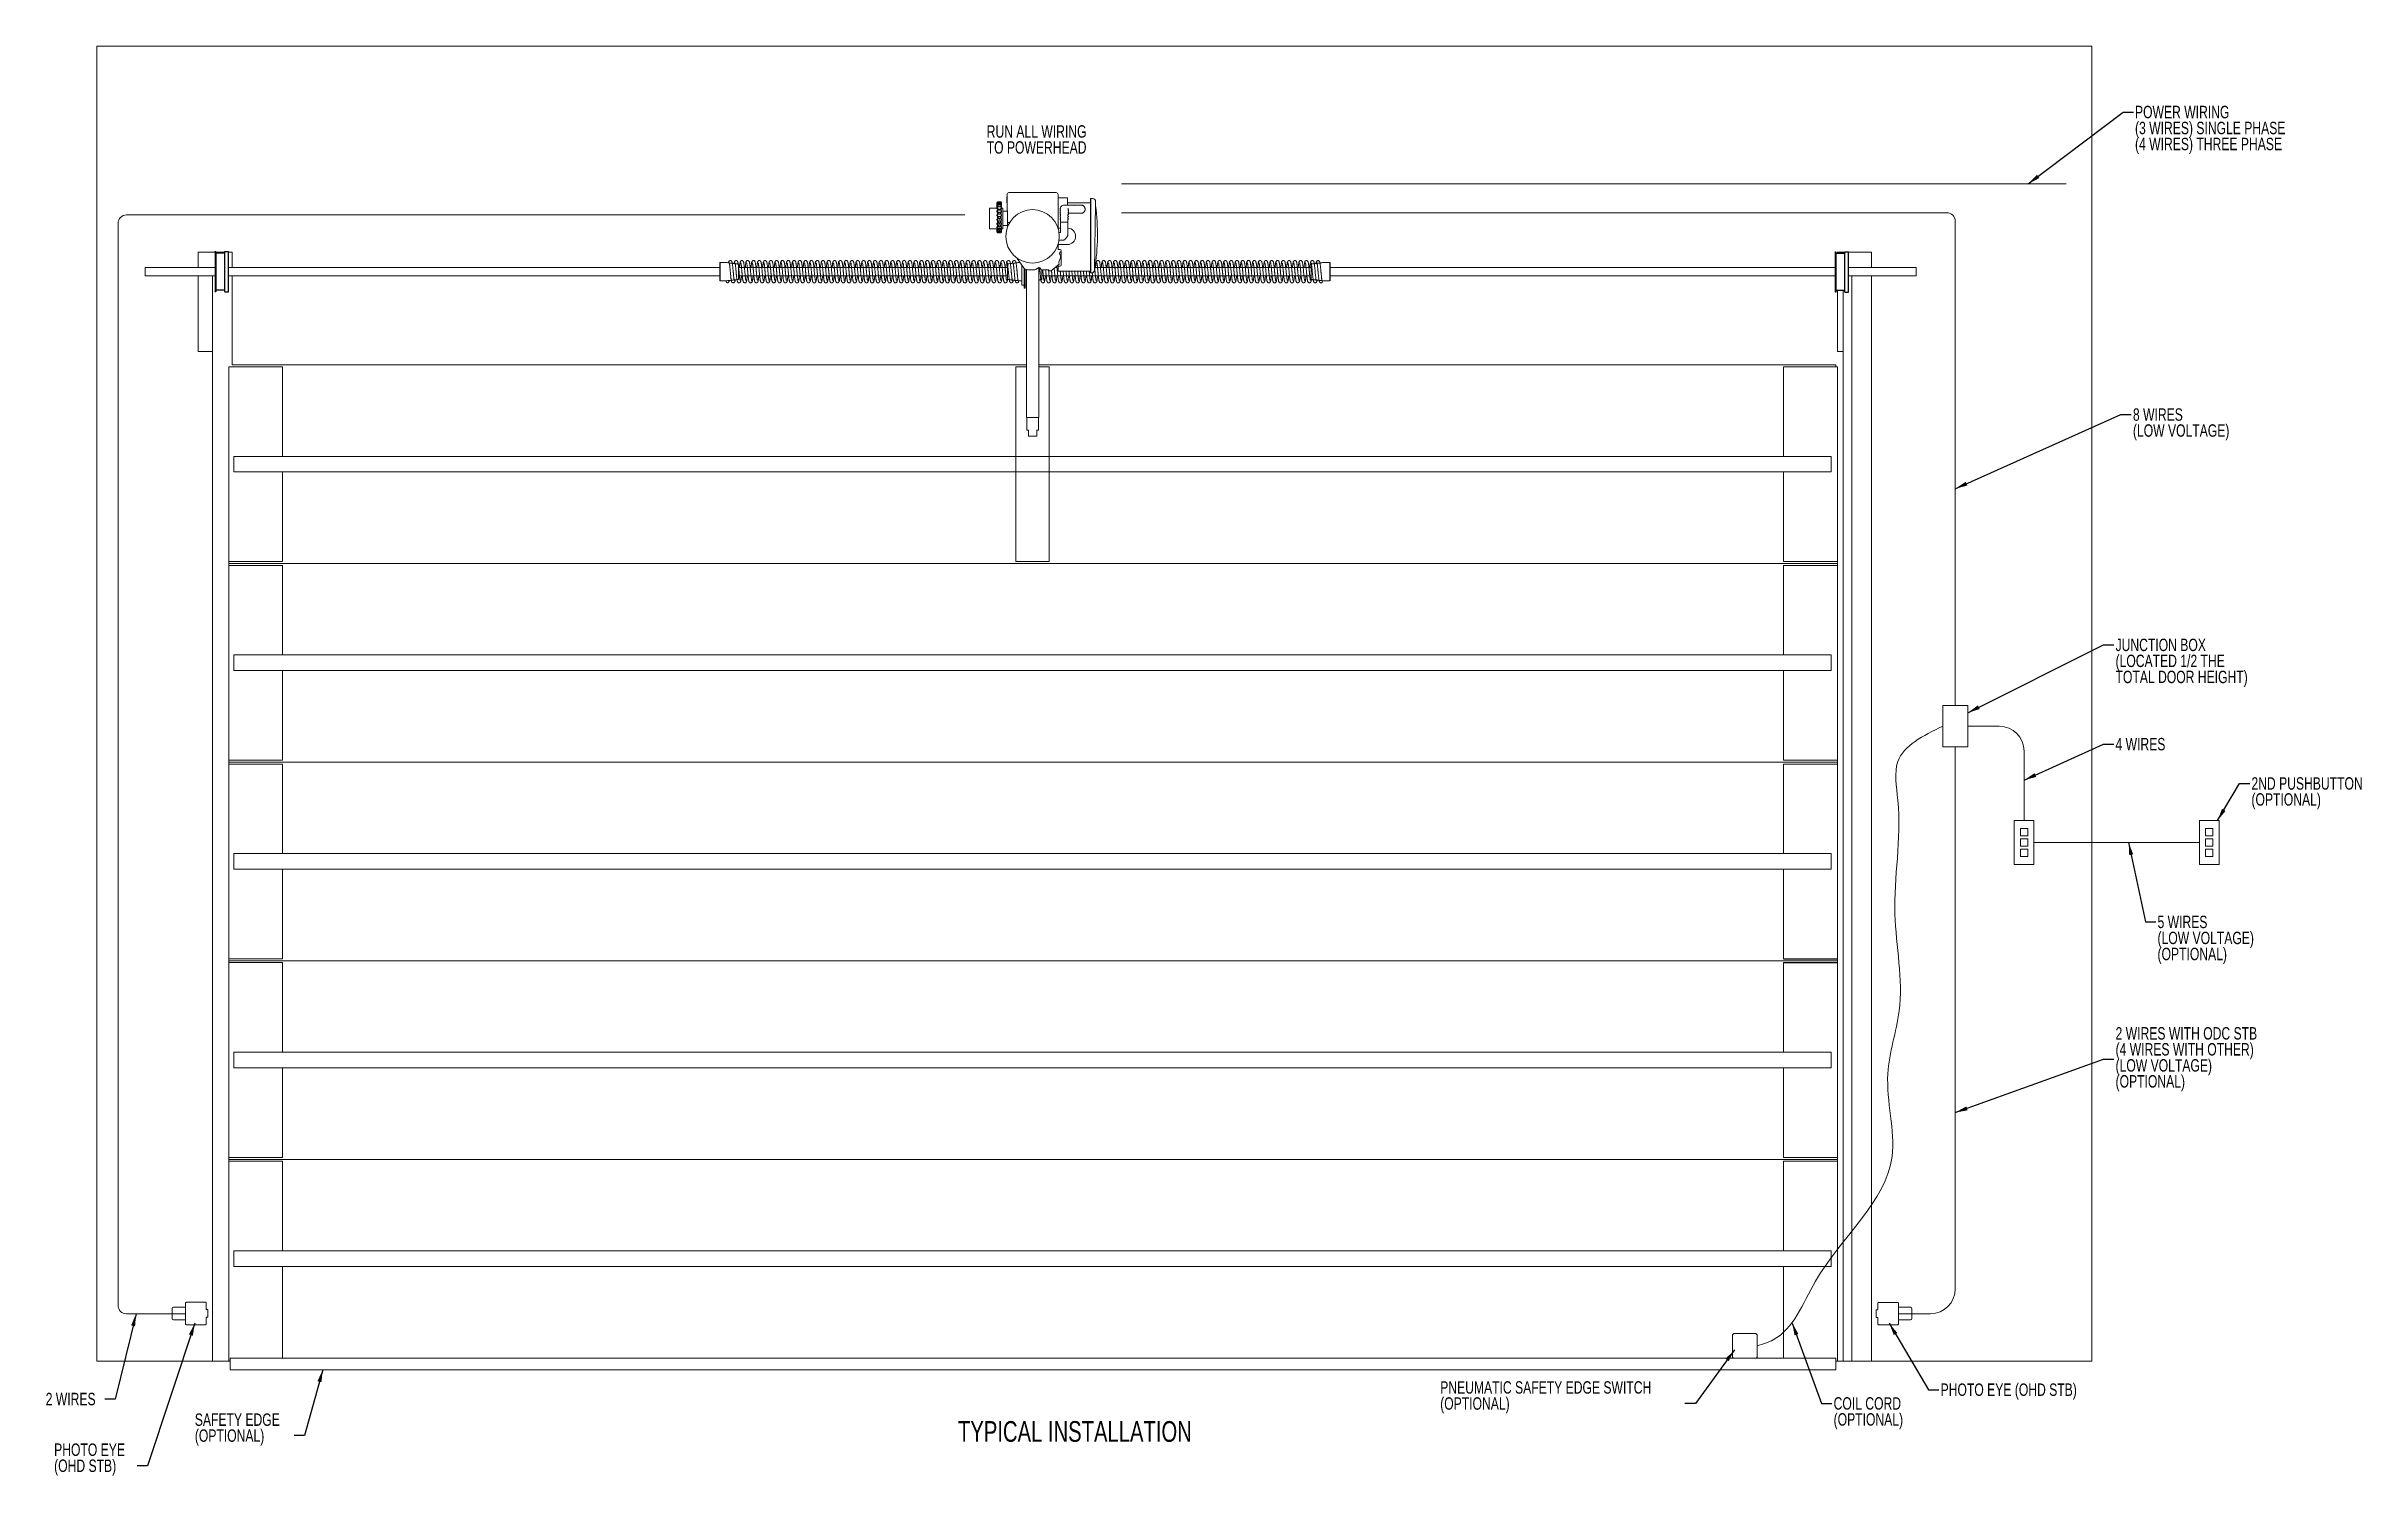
# Model space of a CAD drawing. Header units: inches. Extents: x 0.8 to 28.8, y 2.9 to 20.1.
import ezdxf
from ezdxf.lldxf.tags import DXFTag

# ---------------------------------------------------------------- set-up
doc = ezdxf.new("R2010")
doc.units = ezdxf.units.IN
doc.header["$MEASUREMENT"] = 0
doc.layers.add('DIM', color=1, linetype='Continuous')
doc.layers.add('HID', color=1, linetype='HIDDEN', lineweight=15)
doc.layers.add('SLD-0', color=1, linetype='Continuous', lineweight=15)
doc.styles.add('SLDTEXTSTYLE0', font='ARIAL.TTF', dxfattribs={"width": 0.7})
doc.styles.get("Standard").update_dxf_attribs({"font": 'ARIAL.TTF'})
tags = doc.linetypes.add('HIDDEN', pattern=[0.075, 0.05, -0.025]).pattern_tags.tags
tags[6:7] = [DXFTag(74, 4), DXFTag(75, 0), DXFTag(340, '0'), DXFTag(46, 1.0), DXFTag(50, 0.0), DXFTag(44, 0.0), DXFTag(45, 0.0)]
tags[4:5] = [DXFTag(74, 4), DXFTag(75, 0), DXFTag(340, '0'), DXFTag(46, 1.0), DXFTag(50, 0.0), DXFTag(44, 0.0), DXFTag(45, 0.0)]
doc.dimstyles.new('SLDDIMSTYLE0', dxfattribs={"dimtxt": 0.15, "dimasz": 0.15, "dimexe": 0, "dimexo": 0.0625, "dimgap": 0.0375, "dimtad": 0, "dimtih": 1, "dimtoh": 1, "dimdec": 0, "dimrnd": 1e-09, "dimzin": 0, "dimdsep": 46, "dimtxsty": 'Standard', "dimsah": 1, "dimcen": 0.09, "dimadec": 0, "dimazin": 0, "dimtfac": 1, "dimtdec": 0, "dimtofl": 0, "dimtmove": 0, "dimatfit": 3, "dimfxl": 0, "dimtolj": 1, "dimtzin": 0, "dimarcsym": 0})

msp = doc.modelspace()

# ---------------------------------------------------------------- texts
at = {"layer": 'DIM', "attachment_point": 1, "style": 'SLDTEXTSTYLE0'}
for s, insert, char_height in [('4 WIRES', (25.785, 11.793), 0.15), ('PHOTO EYE (OHD STB)', (23.672, 3.994), 0.15), ('2 WIRES', (0.774, 3.881), 0.15), ('TYPICAL INSTALLATION', (11.798, 3.539), 0.25)]:
    msp.add_mtext(s, dxfattribs=dict(at, insert=insert, char_height=char_height))

# ---------------------------------------------------------------- blocks, each defined once
blk = doc.blocks.new('SW_NOTE_3')
at = {"layer": 'DIM', "color": 0, "char_height": 0.15, "attachment_point": 1, "style": 'SLDTEXTSTYLE0'}
for s, insert in [('JUNCTION BOX', (0.02, 0.075)), ('(LOCATED 1/2 THE', (0.02, -0.118)), ('TOTAL DOOR HEIGHT)', (0.02, -0.312))]:
    blk.add_mtext(s, dxfattribs=dict(at, insert=insert))
blk = doc.blocks.new('SW_NOTE_4')
at = {"layer": 'DIM', "color": 0, "char_height": 0.15, "attachment_point": 1, "style": 'SLDTEXTSTYLE0'}
for s, insert in [('5 WIRES', (0.02, 0.075)), ('(LOW VOLTAGE)', (0.02, -0.118)), ('(OPTIONAL)', (0.02, -0.312))]:
    blk.add_mtext(s, dxfattribs=dict(at, insert=insert))
blk = doc.blocks.new('SW_NOTE_5')
at = {"layer": 'DIM', "color": 0, "char_height": 0.15, "attachment_point": 1, "style": 'SLDTEXTSTYLE0'}
for s, insert in [('2ND PUSHBUTTON', (0.02, 0.075)), ('(OPTIONAL)', (0.02, -0.118))]:
    blk.add_mtext(s, dxfattribs=dict(at, insert=insert))
blk = doc.blocks.new('SW_NOTE_6')
at = {"layer": 'DIM', "color": 0, "char_height": 0.15, "attachment_point": 1, "style": 'SLDTEXTSTYLE0'}
for s, insert in [('2 WIRES WITH ODC STB', (0.02, 0.387)), ('(4 WIRES WITH OTHER)', (0.02, 0.194)), ('(LOW VOLTAGE)', (0.02, 0)), ('(OPTIONAL)', (0.02, -0.193))]:
    blk.add_mtext(s, dxfattribs=dict(at, insert=insert))
blk = doc.blocks.new('SW_NOTE_7')
at = {"layer": 'DIM', "color": 0, "char_height": 0.15, "attachment_point": 1, "style": 'SLDTEXTSTYLE0'}
for s, insert in [('COIL CORD', (0.02, 0.075)), ('(OPTIONAL)', (0.02, -0.118))]:
    blk.add_mtext(s, dxfattribs=dict(at, insert=insert))
blk = doc.blocks.new('SW_NOTE_8')
at = {"layer": 'DIM', "color": 0, "char_height": 0.15, "attachment_point": 1, "style": 'SLDTEXTSTYLE0'}
for s, insert in [('(OPTIONAL)', (-2.958, 0.075)), ('PNEUMATIC SAFETY EDGE SWITCH', (-2.958, 0.269))]:
    blk.add_mtext(s, dxfattribs=dict(at, insert=insert))
blk = doc.blocks.new('SW_NOTE_9')
at = {"layer": 'DIM', "color": 0, "char_height": 0.15, "attachment_point": 1, "style": 'SLDTEXTSTYLE0'}
for s, insert in [('SAFETY EDGE', (-1.202, 0.268)), ('(OPTIONAL)', (-1.202, 0.075))]:
    blk.add_mtext(s, dxfattribs=dict(at, insert=insert))
blk = doc.blocks.new('SW_NOTE_10')
at = {"layer": 'DIM', "color": 0, "char_height": 0.15, "attachment_point": 1, "style": 'SLDTEXTSTYLE0'}
for s, insert in [('(OHD STB)', (-1.005, 0.075)), ('PHOTO EYE', (-1.005, 0.269))]:
    blk.add_mtext(s, dxfattribs=dict(at, insert=insert))
blk = doc.blocks.new('SW_NOTE_11')
at = {"layer": 'DIM', "color": 0, "char_height": 0.15, "attachment_point": 1, "style": 'SLDTEXTSTYLE0'}
for s, insert in [('TO POWERHEAD', (0, 0)), ('RUN ALL WIRING', (0, 0.193))]:
    blk.add_mtext(s, dxfattribs=dict(at, insert=insert))
blk = doc.blocks.new('SW_NOTE_1')
at = {"layer": 'DIM', "color": 0, "char_height": 0.15, "attachment_point": 1, "style": 'SLDTEXTSTYLE0'}
for s, insert in [('POWER WIRING', (0.02, 0.075)), ('(3 WIRES) SINGLE PHASE', (0.02, -0.118)), ('(4 WIRES) THREE PHASE', (0.02, -0.311))]:
    blk.add_mtext(s, dxfattribs=dict(at, insert=insert))
blk = doc.blocks.new('SW_NOTE_2')
at = {"layer": 'DIM', "color": 0, "char_height": 0.15, "attachment_point": 1, "style": 'SLDTEXTSTYLE0'}
for s, insert in [('8 WIRES', (0.02, 0.075)), ('(LOW VOLTAGE)', (0.02, -0.118))]:
    blk.add_mtext(s, dxfattribs=dict(at, insert=insert))

# ---------------------------------------------------------------- linework, layer by layer
at = {"color": 7, "linetype": 'Continuous', "lineweight": 15}
for p, q in [((1.393, 4.263), (1.393, 20.149)), ((1.393, 20.149), (25.499, 20.149)), ((25.499, 4.263), (25.499, 20.149)), ((12.179, 17.945), (12.179, 18.195)), ((12.187, 18.195), (12.187, 18.195)), ((12.269, 18.26), (12.269, 18.261)), ((12.269, 18.259), (12.269, 18.26)), ((12.269, 18.258), (12.269, 18.259)), ((12.269, 18.257), (12.269, 18.258)), ((12.269, 18.256), (12.269, 18.257)), ((12.269, 18.255), (12.269, 18.256)), ((12.269, 18.253), (12.269, 18.255)), ((12.269, 18.252), (12.269, 18.253)), ((12.269, 18.251), (12.269, 18.252)), ((12.269, 18.25), (12.269, 18.251)), ((12.269, 18.249), (12.269, 18.25)), ((12.269, 18.248), (12.269, 18.249)), ((12.269, 18.247), (12.269, 18.248)), ((12.269, 18.246), (12.269, 18.247)), ((12.269, 18.245), (12.269, 18.246)), ((12.269, 18.244), (12.269, 18.245)), ((12.269, 18.242), (12.269, 18.244)), ((12.269, 18.241), (12.269, 18.242)), ((12.269, 18.24), (12.269, 18.241)), ((12.269, 18.239), (12.269, 18.24)), ((12.269, 18.238), (12.269, 18.239)), ((12.269, 18.237), (12.269, 18.238)), ((12.269, 18.226), (12.269, 18.237)), ((12.269, 18.226), (12.269, 18.226)), ((12.269, 18.212), (12.269, 18.226)), ((12.269, 18.206), (12.269, 18.212)), ((12.269, 18.203), (12.269, 18.206)), ((12.269, 18.198), (12.269, 18.2)), ((12.269, 18.186), (12.269, 18.198)), ((12.272, 18.2), (12.27, 18.203)), ((12.271, 18.261), (12.274, 18.265)), ((12.274, 18.268), (12.274, 18.269)), ((12.274, 18.267), (12.274, 18.268)), ((12.274, 18.266), (12.274, 18.267)), ((12.274, 18.265), (12.274, 18.266)), ((12.274, 18.264), (12.274, 18.265)), ((12.274, 18.263), (12.274, 18.264)), ((12.274, 18.262), (12.274, 18.263)), ((12.274, 18.261), (12.274, 18.262)), ((12.274, 18.26), (12.274, 18.261)), ((12.274, 18.258), (12.274, 18.26)), ((12.274, 18.257), (12.274, 18.258)), ((12.274, 18.256), (12.274, 18.257)), ((12.274, 18.255), (12.274, 18.256)), ((12.274, 18.254), (12.274, 18.255)), ((12.274, 18.253), (12.274, 18.254)), ((12.274, 18.252), (12.274, 18.253)), ((12.274, 18.251), (12.274, 18.252)), ((12.274, 18.25), (12.274, 18.251)), ((12.274, 18.249), (12.274, 18.25)), ((12.274, 18.247), (12.274, 18.248)), ((12.274, 18.246), (12.274, 18.247)), ((12.274, 18.245), (12.274, 18.246)), ((12.274, 18.238), (12.274, 18.245)), ((12.274, 18.238), (12.284, 18.238)), ((12.274, 18.234), (12.274, 18.238)), ((12.274, 18.222), (12.274, 18.234)), ((12.274, 18.222), (12.284, 18.222)), ((12.274, 18.208), (12.274, 18.222)), ((12.274, 18.191), (12.274, 18.208)), ((12.274, 18.191), (12.284, 18.191)), ((12.274, 18.169), (12.274, 18.191)), ((12.284, 18.234), (12.284, 18.238)), ((12.284, 18.208), (12.284, 18.222)), ((12.284, 18.169), (12.284, 18.191)), ((12.292, 18.208), (12.302, 18.208)), ((12.309, 18.234), (12.309, 18.238)), ((12.309, 18.208), (12.309, 18.222)), ((12.309, 18.169), (12.309, 18.191)), ((12.319, 18.268), (12.319, 18.269)), ((12.319, 18.267), (12.319, 18.268)), ((12.319, 18.266), (12.319, 18.267)), ((12.319, 18.265), (12.319, 18.266)), ((12.319, 18.264), (12.319, 18.265)), ((12.319, 18.263), (12.319, 18.264)), ((12.319, 18.262), (12.319, 18.263)), ((12.319, 18.261), (12.319, 18.262)), ((12.319, 18.26), (12.319, 18.261)), ((12.319, 18.258), (12.319, 18.26)), ((12.319, 18.257), (12.319, 18.258)), ((12.319, 18.256), (12.319, 18.257)), ((12.319, 18.255), (12.319, 18.256)), ((12.319, 18.254), (12.319, 18.255)), ((12.319, 18.253), (12.319, 18.254)), ((12.319, 18.252), (12.319, 18.253)), ((12.319, 18.251), (12.319, 18.252)), ((12.319, 18.25), (12.319, 18.251)), ((12.319, 18.248), (12.319, 18.25)), ((12.319, 18.247), (12.319, 18.248)), ((12.319, 18.246), (12.319, 18.247)), ((12.319, 18.245), (12.319, 18.246)), ((12.319, 18.238), (12.319, 18.245)), ((12.319, 18.234), (12.319, 18.238)), ((12.319, 18.234), (12.319, 18.234)), ((12.319, 18.222), (12.319, 18.234)), ((12.319, 18.208), (12.319, 18.222)), ((12.319, 18.205), (12.319, 18.208)), ((12.319, 18.191), (12.319, 18.205)), ((12.319, 18.169), (12.319, 18.191)), ((12.324, 18.26), (12.324, 18.261)), ((12.324, 18.259), (12.324, 18.26)), ((12.324, 18.258), (12.324, 18.259)), ((12.324, 18.257), (12.324, 18.258)), ((12.324, 18.256), (12.324, 18.257)), ((12.324, 18.255), (12.324, 18.256)), ((12.324, 18.253), (12.324, 18.255)), ((12.324, 18.252), (12.324, 18.253)), ((12.324, 18.251), (12.324, 18.252)), ((12.324, 18.25), (12.324, 18.251)), ((12.324, 18.249), (12.324, 18.25)), ((12.324, 18.248), (12.324, 18.249)), ((12.324, 18.247), (12.324, 18.248)), ((12.324, 18.246), (12.324, 18.247)), ((12.324, 18.245), (12.324, 18.246)), ((12.324, 18.244), (12.324, 18.245)), ((12.324, 18.242), (12.324, 18.244)), ((12.324, 18.241), (12.324, 18.242)), ((12.324, 18.24), (12.324, 18.241)), ((12.324, 18.239), (12.324, 18.24)), ((12.324, 18.238), (12.324, 18.239)), ((12.324, 18.237), (12.324, 18.238)), ((12.324, 18.226), (12.324, 18.237)), ((12.324, 18.226), (12.324, 18.226)), ((12.324, 18.212), (12.324, 18.226)), ((12.324, 18.198), (12.324, 18.2)), ((12.324, 18.186), (12.324, 18.198)), ((12.338, 17.945), (12.338, 18.195)), ((12.39, 18.256), (12.39, 18.331)), ((12.391, 18.357), (12.391, 18.181)), ((12.984, 18.381), (12.414, 18.381)), ((13.008, 18.357), (13.008, 18.331)), ((13.008, 18.181), (13.008, 18.357)), ((13.008, 18.331), (13.008, 18.318)), ((13.025, 18.318), (13.008, 18.318)), ((13.104, 18.318), (13.025, 18.318)), ((13.11, 18.318), (13.104, 18.318)), ((13.11, 18.318), (13.121, 18.318)), ((13.121, 18.318), (13.121, 18.306)), ((13.121, 18.247), (13.121, 18.306)), ((13.121, 18.256), (13.397, 18.256)), ((13.121, 18.247), (13.121, 18.24)), ((13.121, 18.24), (13.121, 18.23)), ((13.46, 18.236), (13.449, 17.448)), ((12.269, 18.158), (12.269, 18.161)), ((12.269, 18.147), (12.269, 18.158)), ((12.269, 18.108), (12.269, 18.113)), ((12.269, 18.099), (12.269, 18.108)), ((12.269, 18.055), (12.269, 18.062)), ((12.269, 18.048), (12.269, 18.055)), ((12.269, 18.003), (12.269, 18.012)), ((12.269, 17.998), (12.269, 18.003)), ((12.269, 17.958), (12.269, 17.969)), ((12.269, 17.955), (12.269, 17.958)), ((12.269, 17.924), (12.269, 17.937)), ((12.269, 17.923), (12.269, 17.924)), ((12.269, 17.923), (12.269, 17.92)), ((12.269, 17.906), (12.269, 17.92)), ((12.284, 18.169), (12.274, 18.169)), ((12.274, 18.148), (12.274, 18.169)), ((12.274, 18.148), (12.284, 18.148)), ((12.274, 18.121), (12.274, 18.148)), ((12.284, 18.121), (12.274, 18.121)), ((12.274, 18.096), (12.274, 18.121)), ((12.274, 18.096), (12.284, 18.096)), ((12.274, 18.067), (12.274, 18.096)), ((12.284, 18.067), (12.274, 18.067)), ((12.274, 18.042), (12.274, 18.067)), ((12.274, 18.042), (12.284, 18.042)), ((12.274, 18.013), (12.274, 18.042)), ((12.284, 18.013), (12.274, 18.013)), ((12.274, 17.99), (12.274, 18.013)), ((12.274, 17.99), (12.284, 17.99)), ((12.274, 17.966), (12.274, 17.99)), ((12.284, 17.966), (12.274, 17.966)), ((12.274, 17.947), (12.274, 17.966)), ((12.274, 17.929), (12.274, 17.947)), ((12.284, 17.929), (12.274, 17.929)), ((12.274, 17.915), (12.274, 17.929)), ((12.274, 17.907), (12.274, 17.915)), ((12.284, 17.907), (12.274, 17.907)), ((12.274, 17.897), (12.274, 17.907)), ((12.284, 18.121), (12.284, 18.148)), ((12.284, 18.067), (12.284, 18.096)), ((12.284, 18.013), (12.284, 18.042)), ((12.284, 17.966), (12.284, 17.99)), ((12.284, 17.929), (12.284, 17.947)), ((12.284, 17.907), (12.284, 17.915)), ((12.285, 18.177), (12.285, 18.169)), ((12.285, 18.139), (12.285, 18.124)), ((12.285, 18.122), (12.285, 18.124)), ((12.285, 18.091), (12.285, 18.079)), ((12.285, 18.07), (12.285, 18.079)), ((12.285, 18.04), (12.285, 18.033)), ((12.285, 18.02), (12.285, 18.033)), ((12.285, 17.977), (12.285, 17.99)), ((12.285, 17.945), (12.285, 17.947)), ((12.292, 18.168), (12.292, 18.169)), ((12.292, 18.169), (12.302, 18.169)), ((12.292, 18.118), (12.292, 18.121)), ((12.292, 18.121), (12.302, 18.121)), ((12.292, 18.062), (12.292, 18.067)), ((12.292, 18.067), (12.302, 18.067)), ((12.302, 18.062), (12.292, 18.062)), ((12.292, 18.009), (12.292, 18.014)), ((12.292, 18.014), (12.302, 18.014)), ((12.302, 18.009), (12.292, 18.009)), ((12.292, 17.962), (12.292, 17.966)), ((12.292, 17.966), (12.302, 17.966)), ((12.302, 17.962), (12.292, 17.962)), ((12.292, 17.926), (12.292, 17.929)), ((12.292, 17.929), (12.302, 17.929)), ((12.302, 17.926), (12.292, 17.926)), ((12.302, 18.168), (12.302, 18.169)), ((12.302, 18.118), (12.302, 18.121)), ((12.302, 18.062), (12.302, 18.067)), ((12.302, 18.009), (12.302, 18.014)), ((12.302, 17.962), (12.302, 17.966)), ((12.302, 17.926), (12.302, 17.929)), ((12.308, 18.169), (12.308, 18.177)), ((12.308, 18.124), (12.308, 18.139)), ((12.308, 18.079), (12.308, 18.091)), ((12.308, 18.07), (12.308, 18.079)), ((12.308, 18.033), (12.308, 18.04)), ((12.308, 18.02), (12.308, 18.033)), ((12.308, 17.977), (12.308, 17.99)), ((12.308, 17.945), (12.308, 17.947)), ((12.309, 18.12), (12.309, 18.148)), ((12.309, 18.067), (12.309, 18.096)), ((12.309, 18.013), (12.309, 18.042)), ((12.309, 17.966), (12.309, 17.99)), ((12.309, 17.929), (12.309, 17.947)), ((12.309, 17.907), (12.309, 17.915)), ((12.319, 18.163), (12.319, 18.169)), ((12.319, 18.148), (12.319, 18.163)), ((12.319, 18.12), (12.319, 18.148)), ((12.319, 18.111), (12.319, 18.121)), ((12.319, 18.096), (12.319, 18.111)), ((12.319, 18.067), (12.319, 18.096)), ((12.319, 18.054), (12.319, 18.067)), ((12.319, 18.042), (12.319, 18.054)), ((12.319, 18.014), (12.319, 18.041)), ((12.319, 18), (12.319, 18.013)), ((12.319, 17.99), (12.319, 18)), ((12.319, 17.966), (12.319, 17.99)), ((12.319, 17.952), (12.319, 17.966)), ((12.319, 17.947), (12.319, 17.952)), ((12.319, 17.929), (12.319, 17.947)), ((12.319, 17.917), (12.319, 17.929)), ((12.319, 17.915), (12.319, 17.917)), ((12.319, 17.907), (12.319, 17.915)), ((12.319, 17.897), (12.319, 17.907)), ((12.32, 18.161), (12.32, 18.186)), ((12.32, 18.161), (12.32, 18.186)), ((12.32, 18.113), (12.32, 18.147)), ((12.32, 18.113), (12.32, 18.147)), ((12.32, 18.062), (12.32, 18.099)), ((12.32, 18.062), (12.32, 18.099)), ((12.32, 18.012), (12.32, 18.048)), ((12.32, 18.012), (12.32, 18.048)), ((12.32, 17.969), (12.32, 17.998)), ((12.32, 17.969), (12.32, 17.998)), ((12.32, 17.945), (12.32, 17.955)), ((12.32, 17.945), (12.32, 17.955)), ((12.324, 18.158), (12.324, 18.161)), ((12.324, 18.147), (12.324, 18.158)), ((12.324, 18.108), (12.324, 18.113)), ((12.324, 18.099), (12.324, 18.108)), ((12.324, 18.055), (12.324, 18.062)), ((12.324, 18.048), (12.324, 18.055)), ((12.324, 18.003), (12.324, 18.012)), ((12.324, 17.998), (12.324, 18.003)), ((12.324, 17.958), (12.324, 17.969)), ((12.324, 17.955), (12.324, 17.958)), ((12.324, 17.924), (12.324, 17.937)), ((12.324, 17.923), (12.324, 17.924)), ((12.324, 17.923), (12.324, 17.92)), ((12.324, 17.906), (12.324, 17.92)), ((12.391, 18.156), (12.391, 18.181)), ((12.402, 18.156), (12.391, 18.156)), ((12.398, 17.982), (12.398, 18.156)), ((13.037, 17.953), (13.007, 17.953)), ((13.008, 18.181), (13.008, 18.156)), ((13.008, 18.156), (13.008, 18.131)), ((13.008, 17.953), (13.008, 18.131)), ((13.037, 18.026), (13.127, 18.026)), ((13.038, 18.118), (13.038, 18.102)), ((13.038, 18.088), (13.038, 18.081)), ((13.126, 18.102), (13.126, 18.118)), ((13.126, 18.081), (13.126, 18.088)), ((2.617, 17.476), (2.617, 17.663)), ((2.82, 17.663), (2.617, 17.663)), ((2.94, 17.663), (2.829, 17.663)), ((3.027, 17.663), (2.981, 17.663)), ((3.027, 17.663), (3.027, 17.476)), ((12.269, 17.904), (12.269, 17.906)), ((12.274, 17.896), (12.274, 17.897)), ((12.292, 17.903), (12.292, 17.905)), ((12.292, 17.905), (12.302, 17.905)), ((12.302, 17.903), (12.292, 17.903)), ((12.292, 17.897), (12.302, 17.897)), ((12.302, 17.903), (12.302, 17.905)), ((12.319, 17.896), (12.319, 17.897)), ((12.324, 17.904), (12.324, 17.906)), ((13.007, 17.753), (13.12, 17.753)), ((13.008, 17.693), (13.008, 17.745)), ((13.008, 17.693), (13.025, 17.693)), ((13.033, 17.693), (13.025, 17.693)), ((13.037, 17.624), (13.03, 17.634)), ((13.034, 17.66), (13.046, 17.668)), ((13.046, 17.668), (13.034, 17.66)), ((13.046, 17.506), (13.046, 17.681)), ((22.427, 17.644), (22.427, 17.663)), ((22.427, 17.663), (22.516, 17.663)), ((22.837, 17.663), (22.557, 17.663)), ((22.837, 17.663), (22.837, 17.476)), ((1.977, 17.376), (1.977, 17.476)), ((2.617, 16.463), (2.617, 17.376)), ((2.789, 17.376), (2.789, 4.263)), ((3.027, 17.376), (3.027, 16.301)), ((9.147, 17.36), (9.147, 17.518)), ((9.147, 17.333), (9.147, 17.36)), ((12.397, 17.332), (12.397, 17.52)), ((12.512, 17.585), (12.588, 17.477)), ((12.57, 17.502), (12.57, 17.321)), ((12.588, 17.477), (12.588, 17.477)), ((12.599, 17.464), (12.599, 17.226)), ((12.61, 17.457), (12.61, 17.226)), ((12.639, 17.45), (12.728, 17.45)), ((12.728, 17.45), (12.639, 17.45)), ((12.766, 17.472), (12.739, 17.453)), ((12.739, 17.453), (12.766, 17.472)), ((12.799, 17.458), (12.792, 17.468)), ((12.799, 17.458), (12.799, 17.458)), ((12.812, 17.332), (12.812, 17.45)), ((12.814, 17.45), (12.884, 17.45)), ((12.884, 17.45), (12.814, 17.45)), ((12.894, 17.445), (12.896, 17.442)), ((12.896, 17.442), (12.896, 17.442)), ((12.922, 17.437), (13.022, 17.515)), ((13.008, 17.431), (13.008, 17.493)), ((13.025, 17.493), (13.008, 17.493)), ((13.398, 17.431), (13.008, 17.431)), ((13.015, 17.542), (13.039, 17.607)), ((13.039, 17.607), (13.015, 17.542)), ((13.018, 17.528), (13.017, 17.531)), ((13.018, 17.528), (13.018, 17.528)), ((13.025, 17.493), (13.033, 17.493)), ((13.037, 17.624), (13.037, 17.624)), ((13.411, 17.411), (13.398, 17.411)), ((16.065, 17.333), (16.065, 17.518)), ((22.599, 17.376), (22.599, 4.263)), ((22.837, 17.376), (22.837, 4.263)), ((23.377, 17.476), (23.377, 17.376)), ((12.57, 17.321), (12.57, 17.263)), ((12.61, 17.226), (12.599, 17.226)), ((12.774, 17.226), (12.774, 17.295)), ((22.427, 16.463), (22.427, 17.199)), ((22.494, 17.199), (22.494, 15.063)), ((2.789, 16.463), (2.617, 16.463)), ((2.985, 16.278), (3.001, 16.278)), ((3.001, 16.278), (3.616, 16.278)), ((3.027, 16.301), (12.624, 16.301)), ((3.616, 16.278), (3.619, 16.278)), ((3.619, 16.278), (3.635, 16.278)), ((3.635, 16.278), (3.635, 15.195)), ((12.624, 16.301), (12.499, 16.301)), ((12.499, 16.276), (12.499, 13.926)), ((12.624, 16.276), (12.499, 16.276)), ((12.899, 16.301), (12.774, 16.301)), ((12.774, 16.301), (12.899, 16.301)), ((12.899, 16.276), (12.774, 16.276)), ((12.899, 16.301), (22.405, 16.301)), ((12.899, 13.926), (12.899, 16.276)), ((21.775, 16.278), (21.775, 15.195)), ((21.791, 16.278), (21.775, 16.278)), ((21.794, 16.278), (21.791, 16.278)), ((22.409, 16.278), (21.794, 16.278)), ((22.405, 16.301), (22.405, 16.296)), ((22.405, 16.278), (22.405, 16.296)), ((22.425, 16.278), (22.409, 16.278)), ((22.494, 16.463), (22.427, 16.463)), ((12.63, 15.538), (12.63, 15.663)), ((12.63, 15.538), (12.63, 15.513)), ((12.63, 15.513), (12.643, 15.513)), ((12.631, 15.663), (12.768, 15.663)), ((12.649, 15.513), (12.643, 15.513)), ((12.649, 15.438), (12.649, 15.513)), ((12.749, 15.438), (12.649, 15.438)), ((12.749, 15.513), (12.755, 15.513)), ((12.749, 15.438), (12.749, 15.513)), ((12.769, 15.513), (12.755, 15.513)), ((12.769, 15.538), (12.769, 15.663)), ((12.769, 15.538), (12.769, 15.513)), ((3.049, 15.195), (3.049, 15.189)), ((3.049, 15.195), (22.349, 15.195)), ((3.049, 15.188), (3.049, 15.189)), ((3.049, 15.183), (3.049, 15.188)), ((3.049, 15.144), (3.049, 15.183)), ((3.049, 15.138), (3.049, 15.144)), ((3.049, 15.126), (3.049, 15.138)), ((3.049, 15.076), (3.049, 15.126)), ((22.349, 15.195), (22.349, 15.189)), ((22.349, 15.188), (22.349, 15.189)), ((22.349, 15.183), (22.349, 15.188)), ((22.349, 15.144), (22.349, 15.183)), ((22.349, 15.138), (22.349, 15.144)), ((22.349, 15.126), (22.349, 15.138)), ((22.349, 15.076), (22.349, 15.126)), ((3.049, 15.064), (3.049, 15.076)), ((3.049, 15.058), (3.049, 15.064)), ((3.049, 15.019), (3.049, 15.058)), ((3.049, 15.013), (3.049, 15.019)), ((3.049, 15.013), (3.049, 15.013)), ((3.049, 15.013), (3.049, 15.007)), ((3.049, 15.007), (22.349, 15.007)), ((3.635, 15.007), (3.635, 13.923)), ((21.775, 15.007), (21.775, 13.923)), ((22.349, 15.064), (22.349, 15.076)), ((22.349, 15.058), (22.349, 15.064)), ((22.349, 15.019), (22.349, 15.058)), ((22.349, 15.013), (22.349, 15.019)), ((22.349, 15.013), (22.349, 15.013)), ((22.349, 15.013), (22.349, 15.007)), ((22.494, 4.264), (22.494, 15.063)), ((2.985, 13.923), (3.635, 13.923)), ((2.985, 13.901), (22.425, 13.901)), ((2.985, 13.878), (3.635, 13.878)), ((3.601, 13.901), (21.809, 13.901)), ((3.635, 13.878), (3.635, 12.795)), ((12.499, 13.926), (12.899, 13.926)), ((21.775, 13.923), (22.425, 13.923)), ((21.775, 13.878), (21.775, 12.795)), ((22.425, 13.878), (21.775, 13.878)), ((21.791, 13.923), (21.794, 13.923)), ((21.794, 13.878), (21.791, 13.878)), ((3.049, 12.795), (22.349, 12.795)), ((3.049, 12.795), (3.049, 12.789)), ((3.049, 12.788), (3.049, 12.789)), ((3.049, 12.783), (3.049, 12.788)), ((3.049, 12.744), (3.049, 12.783)), ((3.049, 12.738), (3.049, 12.744)), ((3.049, 12.726), (3.049, 12.738)), ((3.049, 12.676), (3.049, 12.726)), ((3.049, 12.664), (3.049, 12.676)), ((3.049, 12.658), (3.049, 12.664)), ((3.049, 12.619), (3.049, 12.658)), ((3.049, 12.613), (3.049, 12.619)), ((3.049, 12.613), (3.049, 12.613)), ((3.049, 12.613), (3.049, 12.607)), ((3.049, 12.607), (22.349, 12.607)), ((3.635, 12.607), (3.635, 11.523)), ((21.775, 12.607), (21.775, 11.523)), ((22.349, 12.795), (22.349, 12.789)), ((22.349, 12.788), (22.349, 12.789)), ((22.349, 12.783), (22.349, 12.788)), ((22.349, 12.744), (22.349, 12.783)), ((22.349, 12.738), (22.349, 12.744)), ((22.349, 12.726), (22.349, 12.738)), ((22.349, 12.676), (22.349, 12.726)), ((22.349, 12.664), (22.349, 12.676)), ((22.349, 12.658), (22.349, 12.664)), ((22.349, 12.619), (22.349, 12.658)), ((22.349, 12.613), (22.349, 12.619)), ((22.349, 12.613), (22.349, 12.613)), ((22.349, 12.613), (22.349, 12.607)), ((23.699, 12.185), (23.699, 11.685)), ((23.999, 12.185), (23.699, 12.185)), ((23.999, 11.685), (23.999, 12.185)), ((3.635, 11.523), (2.985, 11.523)), ((2.985, 11.501), (22.425, 11.501)), ((2.985, 11.478), (3.635, 11.478)), ((3.601, 11.501), (22.425, 11.501)), ((3.635, 11.478), (3.635, 10.395)), ((22.425, 11.523), (21.775, 11.523)), ((21.775, 11.478), (21.775, 10.395)), ((22.425, 11.478), (21.775, 11.478)), ((21.794, 11.478), (21.791, 11.478)), ((23.699, 11.685), (23.999, 11.685)), ((24.562, 10.795), (24.562, 10.263)), ((24.581, 10.795), (24.562, 10.795)), ((24.781, 10.795), (24.581, 10.795)), ((24.637, 10.698), (24.637, 10.61)), ((24.724, 10.698), (24.637, 10.698)), ((24.724, 10.61), (24.724, 10.698)), ((24.781, 10.795), (24.799, 10.795)), ((24.799, 10.263), (24.799, 10.795)), ((26.799, 10.795), (26.799, 10.263)), ((26.818, 10.795), (26.799, 10.795)), ((27.018, 10.795), (26.818, 10.795)), ((26.962, 10.698), (26.874, 10.698)), ((26.874, 10.698), (26.874, 10.61)), ((26.962, 10.61), (26.962, 10.698)), ((27.018, 10.795), (27.037, 10.795)), ((27.037, 10.263), (27.037, 10.795)), ((3.049, 10.395), (3.049, 10.389)), ((3.049, 10.395), (22.349, 10.395)), ((3.049, 10.388), (3.049, 10.389)), ((3.049, 10.383), (3.049, 10.388)), ((3.049, 10.344), (3.049, 10.383)), ((22.349, 10.395), (22.349, 10.389)), ((22.349, 10.388), (22.349, 10.389)), ((22.349, 10.383), (22.349, 10.388)), ((22.349, 10.344), (22.349, 10.383)), ((24.637, 10.61), (24.724, 10.61)), ((24.637, 10.573), (24.637, 10.485)), ((24.724, 10.573), (24.637, 10.573)), ((24.637, 10.485), (24.724, 10.485)), ((24.637, 10.448), (24.637, 10.36)), ((24.724, 10.448), (24.637, 10.448)), ((24.637, 10.36), (24.724, 10.36)), ((24.724, 10.485), (24.724, 10.573)), ((24.724, 10.36), (24.724, 10.448)), ((26.874, 10.61), (26.962, 10.61)), ((26.874, 10.573), (26.874, 10.485)), ((26.962, 10.573), (26.874, 10.573)), ((26.874, 10.485), (26.962, 10.485)), ((26.874, 10.448), (26.874, 10.36)), ((26.962, 10.448), (26.874, 10.448)), ((26.874, 10.36), (26.962, 10.36)), ((26.962, 10.485), (26.962, 10.573)), ((26.962, 10.36), (26.962, 10.448)), ((3.049, 10.338), (3.049, 10.344)), ((3.049, 10.326), (3.049, 10.338)), ((3.049, 10.276), (3.049, 10.326)), ((3.049, 10.264), (3.049, 10.276)), ((3.049, 10.258), (3.049, 10.264)), ((3.049, 10.219), (3.049, 10.258)), ((3.049, 10.213), (3.049, 10.219)), ((3.049, 10.213), (3.049, 10.213)), ((3.049, 10.213), (3.049, 10.207)), ((3.049, 10.207), (22.349, 10.207)), ((3.635, 10.207), (3.635, 9.123)), ((21.775, 10.207), (21.775, 9.123)), ((22.349, 10.338), (22.349, 10.344)), ((22.349, 10.326), (22.349, 10.338)), ((22.349, 10.276), (22.349, 10.326)), ((22.349, 10.264), (22.349, 10.276)), ((22.349, 10.258), (22.349, 10.264)), ((22.349, 10.219), (22.349, 10.258)), ((22.349, 10.213), (22.349, 10.219)), ((22.349, 10.213), (22.349, 10.213)), ((22.349, 10.213), (22.349, 10.207)), ((24.581, 10.263), (24.562, 10.263)), ((24.581, 10.263), (24.781, 10.263)), ((24.781, 10.263), (24.799, 10.263)), ((26.818, 10.263), (26.799, 10.263)), ((26.818, 10.263), (27.018, 10.263)), ((27.018, 10.263), (27.037, 10.263)), ((2.985, 9.123), (3.635, 9.123)), ((2.985, 9.101), (21.809, 9.101)), ((2.985, 9.101), (22.425, 9.101)), ((2.985, 9.078), (3.635, 9.078)), ((3.635, 9.078), (3.635, 7.995)), ((21.775, 9.078), (21.775, 7.995)), ((3.049, 7.995), (22.349, 7.995)), ((3.049, 7.995), (3.049, 7.989)), ((3.049, 7.988), (3.049, 7.989)), ((3.049, 7.983), (3.049, 7.988)), ((3.049, 7.944), (3.049, 7.983)), ((3.049, 7.938), (3.049, 7.944)), ((3.049, 7.926), (3.049, 7.938)), ((3.049, 7.876), (3.049, 7.926)), ((3.049, 7.864), (3.049, 7.876)), ((3.049, 7.858), (3.049, 7.864)), ((3.049, 7.819), (3.049, 7.858)), ((22.349, 7.995), (22.349, 7.989)), ((22.349, 7.988), (22.349, 7.989)), ((22.349, 7.983), (22.349, 7.988)), ((22.349, 7.944), (22.349, 7.983)), ((22.349, 7.938), (22.349, 7.944)), ((22.349, 7.926), (22.349, 7.938)), ((22.349, 7.876), (22.349, 7.926)), ((22.349, 7.864), (22.349, 7.876)), ((22.349, 7.858), (22.349, 7.864)), ((22.349, 7.819), (22.349, 7.858)), ((3.049, 7.813), (3.049, 7.819)), ((3.049, 7.813), (3.049, 7.807)), ((3.049, 7.813), (3.049, 7.813)), ((3.049, 7.807), (22.349, 7.807)), ((3.635, 7.807), (3.635, 6.723)), ((21.775, 7.807), (21.775, 6.723)), ((22.349, 7.813), (22.349, 7.819)), ((22.349, 7.813), (22.349, 7.807)), ((22.349, 7.813), (22.349, 7.813)), ((3.635, 6.723), (2.985, 6.723)), ((22.425, 6.723), (21.775, 6.723)), ((2.985, 6.701), (21.809, 6.701)), ((2.985, 6.701), (22.425, 6.701)), ((2.985, 6.678), (3.635, 6.678)), ((3.635, 6.678), (3.635, 5.595)), ((22.425, 6.678), (21.775, 6.678)), ((21.775, 6.678), (21.775, 5.595)), ((3.049, 5.595), (3.049, 5.589)), ((3.049, 5.595), (22.349, 5.595)), ((3.049, 5.588), (3.049, 5.589)), ((3.049, 5.583), (3.049, 5.588)), ((3.049, 5.544), (3.049, 5.583)), ((3.049, 5.538), (3.049, 5.544)), ((3.049, 5.526), (3.049, 5.538)), ((3.049, 5.476), (3.049, 5.526)), ((3.049, 5.464), (3.049, 5.476)), ((3.049, 5.458), (3.049, 5.464)), ((3.049, 5.419), (3.049, 5.458)), ((3.049, 5.413), (3.049, 5.419)), ((3.049, 5.413), (3.049, 5.407)), ((3.049, 5.413), (3.049, 5.413)), ((3.049, 5.407), (22.349, 5.407)), ((3.635, 5.407), (3.635, 4.298)), ((21.775, 5.407), (21.775, 4.298)), ((22.349, 5.595), (22.349, 5.589)), ((22.349, 5.588), (22.349, 5.589)), ((22.349, 5.583), (22.349, 5.588)), ((22.349, 5.544), (22.349, 5.583)), ((22.349, 5.538), (22.349, 5.544)), ((22.349, 5.526), (22.349, 5.538)), ((22.349, 5.476), (22.349, 5.526)), ((22.349, 5.464), (22.349, 5.476)), ((22.349, 5.458), (22.349, 5.464)), ((22.349, 5.419), (22.349, 5.458)), ((22.349, 5.413), (22.349, 5.419)), ((22.349, 5.413), (22.349, 5.407)), ((22.349, 5.413), (22.349, 5.413)), ((2.301, 4.78), (2.301, 4.899)), ((2.317, 4.915), (2.462, 4.915)), ((2.462, 4.764), (2.317, 4.764)), ((2.462, 4.717), (2.462, 4.962)), ((2.475, 4.975), (2.702, 4.975)), ((2.715, 4.962), (2.715, 4.891)), ((2.715, 4.788), (2.715, 4.717)), ((2.732, 4.886), (2.72, 4.886)), ((2.72, 4.793), (2.732, 4.793)), ((22.895, 4.885), (22.907, 4.885)), ((22.907, 4.792), (22.895, 4.792)), ((22.912, 4.961), (22.912, 4.89)), ((22.912, 4.787), (22.912, 4.716)), ((23.152, 4.974), (22.925, 4.974)), ((23.165, 4.716), (23.165, 4.961)), ((23.309, 4.914), (23.165, 4.914)), ((23.165, 4.763), (23.309, 4.763)), ((23.325, 4.779), (23.325, 4.898)), ((2.702, 4.704), (2.475, 4.704)), ((21.156, 4.323), (21.156, 4.573)), ((21.181, 4.598), (21.431, 4.598)), ((21.456, 4.573), (21.456, 4.323)), ((22.925, 4.703), (23.152, 4.703)), ((1.393, 4.263), (2.789, 4.263)), ((3.005, 4.263), (2.789, 4.263)), ((21.181, 4.298), (3.005, 4.298)), ((3.005, 4.223), (3.005, 4.298)), ((3.005, 4.16), (3.005, 4.223)), ((21.431, 4.298), (21.181, 4.298)), ((22.405, 4.298), (21.431, 4.298)), ((22.405, 4.223), (22.405, 4.298)), ((22.837, 4.263), (22.405, 4.263)), ((22.405, 4.16), (22.405, 4.223)), ((22.837, 4.263), (25.499, 4.263))]:
    msp.add_line(p, q, dxfattribs=at)
for p, q in [((13.398, 18.31), (13.398, 17.411)), ((2.82, 17.667), (2.82, 17.185)), ((2.829, 17.667), (2.829, 17.185)), ((2.94, 17.648), (2.829, 17.648)), ((2.94, 17.181), (2.94, 17.671)), ((2.94, 17.671), (2.981, 17.671)), ((2.981, 17.181), (2.981, 17.671)), ((22.396, 17.663), (22.396, 17.18)), ((22.405, 17.663), (22.405, 17.18)), ((22.516, 17.644), (22.405, 17.644)), ((22.516, 17.177), (22.516, 17.666)), ((22.516, 17.666), (22.557, 17.666)), ((22.557, 17.177), (22.557, 17.666)), ((8.922, 17.535), (8.922, 17.317)), ((16.29, 17.535), (16.29, 17.317)), ((2.94, 17.204), (2.829, 17.204)), ((2.94, 17.181), (2.981, 17.181)), ((22.516, 17.199), (22.405, 17.199)), ((22.516, 17.177), (22.557, 17.177)), ((21.775, 9.123), (22.425, 9.123)), ((21.775, 9.078), (22.425, 9.078))]:
    msp.add_line(p, q)
at = {"color": 7, "linetype": 'Continuous', "lineweight": 15, "flags": 128}
for points in [[(13.46, 18.271), (13.46, 18.27), (13.46, 18.268), (13.46, 18.264), (13.46, 18.259), (13.46, 18.253), (13.46, 18.245), (13.46, 18.236)], [(13.284, 18.131), (13.285, 18.131), (13.29, 18.131)], [(12.529, 17.308), (12.529, 17.313), (12.527, 17.317)], [(16.202, 17.308), (16.201, 17.313), (16.199, 17.317)]]:
    msp.add_lwpolyline(points, dxfattribs=at)
at = {"color": 7, "linetype": 'Continuous', "lineweight": 15}
msp.add_circle((12.699, 17.853), 0.323, dxfattribs=at)
for centre, radius, start, end in [((12.414, 18.357), 0.024, 90, 180), ((12.984, 18.357), 0.024, 0, 90), ((13.082, 18.181), 0.05, 68.663, 187.4527), ((13.423, 18.271), 0.0375, 359.2045, 88.2045), ((10.984, 17.876), 2.5, 350.4326, 7.9763), ((13.559, 18.235), 0.0992, 179.0665, 179.4411), ((13.038, 18.063), 0.00625, 90, 270), ((13.12, 17.853), 0.1, 270, 85.6988), ((13.126, 18.063), 0.00625, 270, 90), ((2.823, 17.667), 0.00339, 90, 180), ((2.825, 17.667), 0.00339, 0, 90), ((13.045, 17.645), 0.0188, 125.001, 214.9969), ((13.045, 17.645), 0.0188, 125.0001, 214.9985), ((13.033, 17.681), 0.0125, 0, 90), ((13.031, 17.891), 0.0962, 297.9796, 0), ((22.4, 17.663), 0.00339, 90, 180), ((22.402, 17.663), 0.00339, 0, 90), ((12.639, 17.512), 0.0625, 214.9999, 270.0005), ((12.639, 17.512), 0.0625, 214.9992, 270.0013), ((12.728, 17.469), 0.0188, 269.9974, 305.0012), ((12.728, 17.469), 0.0188, 270.0079, 304.9907), ((12.777, 17.457), 0.0188, 34.9987, 125.0032), ((12.777, 17.457), 0.0188, 34.9987, 124.9992), ((12.814, 17.469), 0.0188, 215.0048, 270.0004), ((12.814, 17.469), 0.0188, 214.9933, 270.0035), ((12.884, 17.437), 0.0125, 34.9992, 89.9954), ((12.884, 17.437), 0.0125, 35.0036, 89.9992), ((12.911, 17.453), 0.0188, 214.9987, 305.0032), ((12.911, 17.453), 0.0188, 214.9987, 304.9992), ((13.027, 17.538), 0.0125, 160.0004, 214.9974), ((13.027, 17.538), 0.0125, 159.9975, 215.0003), ((13.003, 17.517), 0.0188, 352.1858, 34.9971), ((13.003, 17.517), 0.0188, 352.3892, 35.0072), ((13.033, 17.506), 0.0125, 270, 0), ((13.021, 17.613), 0.0188, 339.9993, 34.9992), ((13.021, 17.613), 0.0188, 339.9987, 34.9998), ((13.411, 17.448), 0.0375, 270.2045, 359.2045), ((13.512, 17.447), 0.0636, 178.9616, 179.546), ((2.823, 17.185), 0.00339, 180, 270), ((2.825, 17.185), 0.00339, 270, 0), ((9.012, 17.308), 0.0175, 154.129, 0), ((9.012, 17.308), 0.0175, 0, 36.3829), ((12.512, 17.308), 0.0175, 269.9787, 0), ((16.184, 17.308), 0.0175, 269.9787, 0), ((22.4, 17.18), 0.00339, 180, 270), ((22.402, 17.18), 0.00339, 270, 0), ((12.629, 15.67), 0.00739, 229.6084, 281.3777), ((12.77, 15.67), 0.00739, 258.6094, 310.4087), ((2.317, 4.899), 0.016, 90, 180), ((2.317, 4.78), 0.016, 180, 270), ((23.309, 4.898), 0.016, 0, 90), ((23.309, 4.779), 0.016, 270, 360), ((21.181, 4.573), 0.025, 90, 180), ((21.431, 4.573), 0.025, 0, 90), ((21.181, 4.323), 0.025, 180, 270), ((21.431, 4.323), 0.025, 270, 0)]:
    msp.add_arc(centre, radius, start, end, dxfattribs=at)
for points, degree in [([(12.196, 18.195), (12.179, 18.195)], 1), ([(12.269, 18.195), (12.187, 18.195)], 1), ([(12.208, 18.195), (12.196, 18.195)], 1), ([(12.269, 18.195), (12.208, 18.195)], 1), ([(12.274, 18.261), (12.269, 18.261)], 1), ([(12.274, 18.26), (12.269, 18.26)], 1), ([(12.274, 18.259), (12.269, 18.259)], 1), ([(12.274, 18.258), (12.269, 18.258)], 1), ([(12.274, 18.257), (12.269, 18.257)], 1), ([(12.274, 18.256), (12.269, 18.256)], 1), ([(12.274, 18.255), (12.269, 18.255)], 1), ([(12.274, 18.253), (12.269, 18.253)], 1), ([(12.274, 18.252), (12.269, 18.252)], 1), ([(12.274, 18.251), (12.269, 18.251)], 1), ([(12.274, 18.25), (12.269, 18.25)], 1), ([(12.274, 18.249), (12.269, 18.249)], 1), ([(12.274, 18.248), (12.269, 18.248)], 1), ([(12.274, 18.247), (12.269, 18.247)], 1), ([(12.274, 18.246), (12.269, 18.246)], 1), ([(12.274, 18.245), (12.269, 18.245)], 1), ([(12.274, 18.244), (12.269, 18.244)], 1), ([(12.274, 18.242), (12.269, 18.242)], 1), ([(12.274, 18.241), (12.269, 18.241)], 1), ([(12.274, 18.24), (12.269, 18.24)], 1), ([(12.274, 18.239), (12.269, 18.239)], 1), ([(12.274, 18.238), (12.269, 18.238)], 1), ([(12.274, 18.237), (12.269, 18.237)], 1), ([(12.274, 18.226), (12.269, 18.226)], 1), ([(12.269, 18.212), (12.274, 18.212)], 1), ([(12.269, 18.203), (12.274, 18.203)], 1), ([(12.274, 18.2), (12.269, 18.2)], 1), ([(12.319, 18.269), (12.274, 18.269)], 1), ([(12.319, 18.268), (12.274, 18.268)], 1), ([(12.319, 18.267), (12.274, 18.267)], 1), ([(12.319, 18.266), (12.274, 18.266)], 1), ([(12.319, 18.265), (12.274, 18.265)], 1), ([(12.319, 18.264), (12.274, 18.264)], 1), ([(12.319, 18.263), (12.274, 18.263)], 1), ([(12.319, 18.262), (12.274, 18.262)], 1), ([(12.319, 18.261), (12.274, 18.261)], 1), ([(12.319, 18.26), (12.274, 18.26)], 1), ([(12.319, 18.258), (12.274, 18.258)], 1), ([(12.319, 18.257), (12.274, 18.257)], 1), ([(12.319, 18.256), (12.274, 18.256)], 1), ([(12.319, 18.255), (12.274, 18.255)], 1), ([(12.319, 18.254), (12.274, 18.254)], 1), ([(12.319, 18.253), (12.274, 18.253)], 1), ([(12.319, 18.252), (12.274, 18.252)], 1), ([(12.319, 18.251), (12.274, 18.251)], 1), ([(12.319, 18.25), (12.274, 18.25)], 1), ([(12.319, 18.248), (12.274, 18.248)], 1), ([(12.319, 18.247), (12.274, 18.247)], 1), ([(12.319, 18.246), (12.274, 18.246)], 1), ([(12.319, 18.245), (12.274, 18.245)], 1), ([(12.319, 18.234), (12.274, 18.234)], 1), ([(12.291, 18.208), (12.274, 18.208)], 1), ([(12.291, 18.208), (12.292, 18.208)], 1), ([(12.319, 18.208), (12.302, 18.208)], 1), ([(12.302, 18.208), (12.302, 18.208)], 1), ([(12.324, 18.261), (12.319, 18.261)], 1), ([(12.324, 18.26), (12.319, 18.26)], 1), ([(12.324, 18.259), (12.319, 18.259)], 1), ([(12.324, 18.258), (12.319, 18.258)], 1), ([(12.324, 18.257), (12.319, 18.257)], 1), ([(12.324, 18.256), (12.319, 18.256)], 1), ([(12.324, 18.255), (12.319, 18.255)], 1), ([(12.324, 18.253), (12.319, 18.253)], 1), ([(12.324, 18.252), (12.319, 18.252)], 1), ([(12.324, 18.251), (12.319, 18.251)], 1), ([(12.324, 18.25), (12.319, 18.25)], 1), ([(12.324, 18.249), (12.319, 18.249)], 1), ([(12.324, 18.248), (12.319, 18.248)], 1), ([(12.324, 18.247), (12.319, 18.247)], 1), ([(12.324, 18.246), (12.319, 18.246)], 1), ([(12.324, 18.245), (12.319, 18.245)], 1), ([(12.324, 18.244), (12.319, 18.244)], 1), ([(12.324, 18.242), (12.319, 18.242)], 1), ([(12.324, 18.241), (12.319, 18.241)], 1), ([(12.324, 18.24), (12.319, 18.24)], 1), ([(12.324, 18.239), (12.319, 18.239)], 1), ([(12.324, 18.238), (12.319, 18.238)], 1), ([(12.324, 18.237), (12.319, 18.237)], 1), ([(12.324, 18.226), (12.319, 18.226)], 1), ([(12.319, 18.212), (12.324, 18.212)], 1), ([(12.324, 18.2), (12.319, 18.2)], 1), ([(12.338, 18.195), (12.324, 18.195)], 1), ([(13.424, 18.309), (13.398, 18.31)], 1), ([(12.179, 17.945), (12.196, 17.945)], 1), ([(12.196, 17.945), (12.208, 17.945)], 1), ([(12.208, 17.945), (12.274, 17.945)], 1), ([(12.269, 18.186), (12.274, 18.186)], 1), ([(12.274, 18.161), (12.269, 18.161)], 1), ([(12.269, 18.147), (12.274, 18.147)], 1), ([(12.274, 18.113), (12.269, 18.113)], 1), ([(12.269, 18.099), (12.274, 18.099)], 1), ([(12.274, 18.062), (12.269, 18.062)], 1), ([(12.269, 18.048), (12.274, 18.048)], 1), ([(12.274, 18.012), (12.269, 18.012)], 1), ([(12.269, 17.998), (12.274, 17.998)], 1), ([(12.274, 17.969), (12.269, 17.969)], 1), ([(12.269, 17.955), (12.274, 17.955)], 1), ([(12.274, 17.937), (12.269, 17.937)], 1), ([(12.269, 17.923), (12.274, 17.923)], 1), ([(12.274, 17.92), (12.269, 17.92)], 1), ([(12.274, 17.947), (12.319, 17.947)], 1), ([(12.274, 17.915), (12.319, 17.915)], 1), ([(12.284, 18.177), (12.309, 18.177)], 1), ([(12.291, 18.169), (12.284, 18.169)], 1), ([(12.284, 18.139), (12.309, 18.139)], 1), ([(12.289, 18.122), (12.284, 18.122)], 1), ([(12.284, 18.091), (12.309, 18.091)], 1), ([(12.287, 18.07), (12.284, 18.07)], 1), ([(12.284, 18.04), (12.309, 18.04)], 1), ([(12.286, 18.021), (12.284, 18.021)], 1), ([(12.284, 17.99), (12.309, 17.99)], 1), ([(12.285, 17.977), (12.284, 17.977)], 1), ([(12.285, 17.945), (12.284, 17.945)], 1), ([(12.285, 18.077), (12.287, 18.073)], 1), ([(12.285, 18.03), (12.287, 18.023)], 1), ([(12.285, 17.987), (12.287, 17.978)], 1), ([(12.286, 17.947), (12.287, 17.942)], 1), ([(12.287, 18.122), (12.287, 18.122)], 1), ([(12.287, 18.122), (12.288, 18.122)], 1), ([(12.287, 18.073), (12.288, 18.072)], 1), ([(12.287, 18.023), (12.288, 18.021)], 1), ([(12.287, 17.978), (12.288, 17.975)], 1), ([(12.287, 17.942), (12.288, 17.938)], 1), ([(12.306, 18.122), (12.288, 18.122)], 1), ([(12.288, 17.915), (12.288, 17.915)], 1), ([(12.292, 17.926), (12.29, 17.927)], 1), ([(12.302, 18.169), (12.291, 18.169)], 1), ([(12.292, 18.009), (12.291, 18.009)], 1), ([(12.292, 17.962), (12.291, 17.963)], 1), ([(12.302, 18.169), (12.304, 18.169)], 1), ([(12.302, 18.009), (12.302, 18.009)], 1), ([(12.309, 18.169), (12.304, 18.169)], 1), ([(12.309, 18.122), (12.306, 18.122)], 1), ([(12.306, 18.122), (12.307, 18.122)], 1), ([(12.306, 18.072), (12.307, 18.073)], 1), ([(12.306, 18.021), (12.307, 18.023)], 1), ([(12.306, 17.975), (12.307, 17.978)], 1), ([(12.306, 17.938), (12.307, 17.942)], 1), ([(12.306, 17.915), (12.306, 17.915)], 1), ([(12.307, 18.122), (12.307, 18.122)], 1), ([(12.307, 18.073), (12.308, 18.077)], 1), ([(12.309, 18.07), (12.307, 18.07)], 1), ([(12.307, 18.023), (12.308, 18.03)], 1), ([(12.307, 17.978), (12.308, 17.987)], 1), ([(12.307, 17.942), (12.307, 17.947)], 1), ([(12.308, 18.123), (12.308, 18.124)], 1), ([(12.308, 18.077), (12.308, 18.079)], 1), ([(12.308, 18.03), (12.308, 18.033)], 1), ([(12.309, 18.021), (12.308, 18.021)], 1), ([(12.308, 17.987), (12.308, 17.99)], 1), ([(12.309, 17.977), (12.308, 17.977)], 1), ([(12.309, 17.945), (12.308, 17.945)], 1), ([(12.319, 18.186), (12.324, 18.186)], 1), ([(12.324, 18.161), (12.319, 18.161)], 1), ([(12.319, 18.147), (12.324, 18.147)], 1), ([(12.324, 18.113), (12.319, 18.113)], 1), ([(12.319, 18.099), (12.324, 18.099)], 1), ([(12.324, 18.062), (12.319, 18.062)], 1), ([(12.319, 18.048), (12.324, 18.048)], 1), ([(12.324, 18.012), (12.319, 18.012)], 1), ([(12.319, 17.998), (12.324, 17.998)], 1), ([(12.324, 17.969), (12.319, 17.969)], 1), ([(12.319, 17.955), (12.324, 17.955)], 1), ([(12.319, 17.945), (12.32, 17.945)], 1), ([(12.324, 17.937), (12.319, 17.937)], 1), ([(12.319, 17.923), (12.324, 17.923)], 1), ([(12.324, 17.92), (12.319, 17.92)], 1), ([(12.32, 17.945), (12.338, 17.945)], 1), ([(12.391, 18.157), (12.338, 18.157)], 1), ([(12.338, 17.982), (12.398, 17.982)], 1), ([(12.398, 18.02), (12.422, 18.02)], 1), ([(13.037, 18.026), (13.037, 17.899)], 1), ([(13.038, 18.081), (13.038, 18.069)], 1), ([(13.038, 18.057), (13.038, 18.026)], 1), ([(13.126, 18.069), (13.126, 18.081)], 1), ([(13.126, 18.026), (13.126, 18.057)], 1), ([(13.127, 17.891), (13.127, 18.026)], 1), ([(13.129, 18.133), (13.13, 18.134), (13.131, 18.134), (13.132, 18.134)], 3), ([(13.13, 18.139), (13.13, 18.14), (13.13, 18.14), (13.131, 18.14)], 3), ([(2.825, 17.671), (2.823, 17.671)], 1), ([(12.269, 17.906), (12.274, 17.906)], 1), ([(12.269, 17.904), (12.274, 17.904)], 1), ([(12.274, 17.897), (12.319, 17.897)], 1), ([(12.274, 17.896), (12.319, 17.896)], 1), ([(12.292, 17.903), (12.29, 17.906)], 1), ([(12.319, 17.906), (12.324, 17.906)], 1), ([(12.319, 17.904), (12.324, 17.904)], 1), ([(13.037, 17.899), (13.019, 17.899)], 1), ([(13.019, 17.806), (13.076, 17.806)], 1), ([(22.402, 17.666), (22.4, 17.666)], 1), ([(2.82, 17.476), (1.977, 17.476)], 1), ([(1.977, 17.376), (2.82, 17.376)], 1), ([(8.922, 17.476), (2.981, 17.476)], 1), ([(2.981, 17.376), (8.922, 17.376)], 1), ([(9.009, 17.535), (8.922, 17.535)], 1), ([(9.147, 17.518), (9.009, 17.535)], 1), ([(12.397, 17.476), (9.147, 17.476)], 1), ([(9.182, 17.476), (9.147, 17.476)], 1), ([(9.147, 17.376), (12.397, 17.376)], 1), ([(9.157, 17.376), (9.192, 17.376)], 1), ([(9.252, 17.476), (9.217, 17.476)], 1), ([(9.227, 17.376), (9.262, 17.376)], 1), ([(9.322, 17.476), (9.287, 17.476)], 1), ([(9.297, 17.376), (9.332, 17.376)], 1), ([(9.392, 17.476), (9.357, 17.476)], 1), ([(9.367, 17.376), (9.402, 17.376)], 1), ([(9.462, 17.476), (9.427, 17.476)], 1), ([(9.437, 17.376), (9.472, 17.376)], 1), ([(9.532, 17.476), (9.497, 17.476)], 1), ([(9.507, 17.376), (9.542, 17.376)], 1), ([(9.602, 17.476), (9.567, 17.476)], 1), ([(9.577, 17.376), (9.612, 17.376)], 1), ([(9.672, 17.476), (9.637, 17.476)], 1), ([(9.647, 17.376), (9.682, 17.376)], 1), ([(9.742, 17.476), (9.707, 17.476)], 1), ([(9.717, 17.376), (9.752, 17.376)], 1), ([(9.812, 17.476), (9.777, 17.476)], 1), ([(9.787, 17.376), (9.822, 17.376)], 1), ([(9.882, 17.476), (9.847, 17.476)], 1), ([(9.857, 17.376), (9.892, 17.376)], 1), ([(9.952, 17.476), (9.917, 17.476)], 1), ([(9.927, 17.376), (9.962, 17.376)], 1), ([(10.022, 17.476), (9.987, 17.476)], 1), ([(9.997, 17.376), (10.032, 17.376)], 1), ([(10.092, 17.476), (10.057, 17.476)], 1), ([(10.067, 17.376), (10.102, 17.376)], 1), ([(10.162, 17.476), (10.127, 17.476)], 1), ([(10.137, 17.376), (10.172, 17.376)], 1), ([(10.232, 17.476), (10.197, 17.476)], 1), ([(10.207, 17.376), (10.242, 17.376)], 1), ([(10.302, 17.476), (10.267, 17.476)], 1), ([(10.277, 17.376), (10.312, 17.376)], 1), ([(10.372, 17.476), (10.337, 17.476)], 1), ([(10.347, 17.376), (10.382, 17.376)], 1), ([(10.442, 17.476), (10.407, 17.476)], 1), ([(10.417, 17.376), (10.452, 17.376)], 1), ([(10.512, 17.476), (10.477, 17.476)], 1), ([(10.487, 17.376), (10.522, 17.376)], 1), ([(10.582, 17.476), (10.547, 17.476)], 1), ([(10.557, 17.376), (10.592, 17.376)], 1), ([(10.652, 17.476), (10.617, 17.476)], 1), ([(10.627, 17.376), (10.662, 17.376)], 1), ([(10.722, 17.476), (10.687, 17.476)], 1), ([(10.697, 17.376), (10.732, 17.376)], 1), ([(10.792, 17.476), (10.757, 17.476)], 1), ([(10.767, 17.376), (10.802, 17.376)], 1), ([(10.862, 17.476), (10.827, 17.476)], 1), ([(10.837, 17.376), (10.872, 17.376)], 1), ([(10.932, 17.476), (10.897, 17.476)], 1), ([(10.907, 17.376), (10.942, 17.376)], 1), ([(11.002, 17.476), (10.967, 17.476)], 1), ([(10.977, 17.376), (11.012, 17.376)], 1), ([(11.072, 17.476), (11.037, 17.476)], 1), ([(11.047, 17.376), (11.082, 17.376)], 1), ([(11.142, 17.476), (11.107, 17.476)], 1), ([(11.117, 17.376), (11.152, 17.376)], 1), ([(11.212, 17.476), (11.177, 17.476)], 1), ([(11.187, 17.376), (11.222, 17.376)], 1), ([(11.282, 17.476), (11.247, 17.476)], 1), ([(11.257, 17.376), (11.292, 17.376)], 1), ([(11.352, 17.476), (11.317, 17.476)], 1), ([(11.327, 17.376), (11.362, 17.376)], 1), ([(11.422, 17.476), (11.387, 17.476)], 1), ([(11.397, 17.376), (11.432, 17.376)], 1), ([(11.492, 17.476), (11.457, 17.476)], 1), ([(11.467, 17.376), (11.502, 17.376)], 1), ([(11.562, 17.476), (11.527, 17.476)], 1), ([(11.537, 17.376), (11.572, 17.376)], 1), ([(11.632, 17.476), (11.597, 17.476)], 1), ([(11.607, 17.376), (11.642, 17.376)], 1), ([(11.702, 17.476), (11.667, 17.476)], 1), ([(11.677, 17.376), (11.712, 17.376)], 1), ([(11.772, 17.476), (11.737, 17.476)], 1), ([(11.747, 17.376), (11.782, 17.376)], 1), ([(11.842, 17.476), (11.807, 17.476)], 1), ([(11.817, 17.376), (11.852, 17.376)], 1), ([(11.912, 17.476), (11.877, 17.476)], 1), ([(11.887, 17.376), (11.922, 17.376)], 1), ([(11.982, 17.476), (11.947, 17.476)], 1), ([(11.957, 17.376), (11.992, 17.376)], 1), ([(12.052, 17.476), (12.017, 17.476)], 1), ([(12.027, 17.376), (12.062, 17.376)], 1), ([(12.122, 17.476), (12.087, 17.476)], 1), ([(12.097, 17.376), (12.132, 17.376)], 1), ([(12.192, 17.476), (12.157, 17.476)], 1), ([(12.167, 17.376), (12.202, 17.376)], 1), ([(12.262, 17.476), (12.227, 17.476)], 1), ([(12.237, 17.376), (12.272, 17.376)], 1), ([(12.332, 17.476), (12.297, 17.476)], 1), ([(12.307, 17.376), (12.342, 17.376)], 1), ([(12.393, 17.476), (12.367, 17.476)], 1), ([(12.377, 17.376), (12.393, 17.376)], 1), ([(12.397, 17.52), (12.535, 17.536)], 1), ([(12.535, 17.536), (12.547, 17.536)], 1), ([(12.624, 17.452), (12.624, 15.664)], 1), ([(12.774, 15.664), (12.774, 17.475)], 1), ([(12.812, 17.376), (13.171, 17.376)], 1), ([(12.829, 17.376), (12.864, 17.376)], 1), ([(12.899, 17.376), (12.934, 17.376)], 1), ([(12.969, 17.376), (13.004, 17.376)], 1), ([(12.994, 17.476), (12.971, 17.476)], 1), ([(13.039, 17.376), (13.074, 17.376)], 1), ([(13.109, 17.376), (13.144, 17.376)], 1), ([(13.171, 17.376), (16.065, 17.376)], 1), ([(13.179, 17.376), (13.214, 17.376)], 1), ([(13.249, 17.376), (13.284, 17.376)], 1), ([(13.319, 17.376), (13.354, 17.376)], 1), ([(13.389, 17.376), (13.424, 17.376)], 1), ([(13.484, 17.476), (13.449, 17.476)], 1), ([(16.065, 17.476), (13.451, 17.476)], 1), ([(13.459, 17.376), (13.494, 17.376)], 1), ([(13.554, 17.476), (13.519, 17.476)], 1), ([(13.529, 17.376), (13.564, 17.376)], 1), ([(13.624, 17.476), (13.589, 17.476)], 1), ([(13.599, 17.376), (13.634, 17.376)], 1), ([(13.694, 17.476), (13.659, 17.476)], 1), ([(13.669, 17.376), (13.704, 17.376)], 1), ([(13.764, 17.476), (13.729, 17.476)], 1), ([(13.739, 17.376), (13.774, 17.376)], 1), ([(13.834, 17.476), (13.799, 17.476)], 1), ([(13.809, 17.376), (13.844, 17.376)], 1), ([(13.904, 17.476), (13.869, 17.476)], 1), ([(13.879, 17.376), (13.914, 17.376)], 1), ([(13.974, 17.476), (13.939, 17.476)], 1), ([(13.949, 17.376), (13.984, 17.376)], 1), ([(14.044, 17.476), (14.009, 17.476)], 1), ([(14.019, 17.376), (14.054, 17.376)], 1), ([(14.114, 17.476), (14.079, 17.476)], 1), ([(14.089, 17.376), (14.124, 17.376)], 1), ([(14.184, 17.476), (14.149, 17.476)], 1), ([(14.159, 17.376), (14.194, 17.376)], 1), ([(14.254, 17.476), (14.219, 17.476)], 1), ([(14.229, 17.376), (14.264, 17.376)], 1), ([(14.324, 17.476), (14.289, 17.476)], 1), ([(14.299, 17.376), (14.334, 17.376)], 1), ([(14.394, 17.476), (14.359, 17.476)], 1), ([(14.369, 17.376), (14.404, 17.376)], 1), ([(14.464, 17.476), (14.429, 17.476)], 1), ([(14.439, 17.376), (14.474, 17.376)], 1), ([(14.534, 17.476), (14.499, 17.476)], 1), ([(14.509, 17.376), (14.544, 17.376)], 1), ([(14.604, 17.476), (14.569, 17.476)], 1), ([(14.579, 17.376), (14.614, 17.376)], 1), ([(14.674, 17.476), (14.639, 17.476)], 1), ([(14.649, 17.376), (14.684, 17.376)], 1), ([(14.744, 17.476), (14.709, 17.476)], 1), ([(14.719, 17.376), (14.754, 17.376)], 1), ([(14.814, 17.476), (14.779, 17.476)], 1), ([(14.789, 17.376), (14.824, 17.376)], 1), ([(14.884, 17.476), (14.849, 17.476)], 1), ([(14.859, 17.376), (14.894, 17.376)], 1), ([(14.954, 17.476), (14.919, 17.476)], 1), ([(14.929, 17.376), (14.964, 17.376)], 1), ([(15.024, 17.476), (14.989, 17.476)], 1), ([(14.999, 17.376), (15.034, 17.376)], 1), ([(15.094, 17.476), (15.059, 17.476)], 1), ([(15.069, 17.376), (15.104, 17.376)], 1), ([(15.164, 17.476), (15.129, 17.476)], 1), ([(15.139, 17.376), (15.174, 17.376)], 1), ([(15.234, 17.476), (15.199, 17.476)], 1), ([(15.209, 17.376), (15.244, 17.376)], 1), ([(15.304, 17.476), (15.269, 17.476)], 1), ([(15.279, 17.376), (15.314, 17.376)], 1), ([(15.374, 17.476), (15.339, 17.476)], 1), ([(15.349, 17.376), (15.384, 17.376)], 1), ([(15.444, 17.476), (15.409, 17.476)], 1), ([(15.419, 17.376), (15.454, 17.376)], 1), ([(15.514, 17.476), (15.479, 17.476)], 1), ([(15.489, 17.376), (15.524, 17.376)], 1), ([(15.584, 17.476), (15.549, 17.476)], 1), ([(15.559, 17.376), (15.594, 17.376)], 1), ([(15.654, 17.476), (15.619, 17.476)], 1), ([(15.629, 17.376), (15.664, 17.376)], 1), ([(15.724, 17.476), (15.689, 17.476)], 1), ([(15.699, 17.376), (15.734, 17.376)], 1), ([(15.794, 17.476), (15.759, 17.476)], 1), ([(15.769, 17.376), (15.804, 17.376)], 1), ([(15.864, 17.476), (15.829, 17.476)], 1), ([(15.839, 17.376), (15.874, 17.376)], 1), ([(15.934, 17.476), (15.899, 17.476)], 1), ([(15.909, 17.376), (15.944, 17.376)], 1), ([(16.004, 17.476), (15.969, 17.476)], 1), ([(15.979, 17.376), (16.014, 17.376)], 1), ([(16.065, 17.476), (16.039, 17.476)], 1), ([(16.049, 17.376), (16.065, 17.376)], 1), ([(16.065, 17.518), (16.203, 17.535)], 1), ([(16.203, 17.535), (16.29, 17.535)], 1), ([(22.396, 17.476), (16.29, 17.476)], 1), ([(16.29, 17.376), (22.396, 17.376)], 1), ([(23.377, 17.476), (22.557, 17.476)], 1), ([(22.557, 17.376), (23.377, 17.376)], 1), ([(2.823, 17.181), (2.825, 17.181)], 1), ([(9.009, 17.317), (8.922, 17.317)], 1), ([(9.147, 17.333), (9.009, 17.317)], 1), ([(12.397, 17.332), (12.535, 17.316)], 1), ([(12.535, 17.316), (12.57, 17.316)], 1), ([(12.57, 17.263), (12.599, 17.263)], 1), ([(12.624, 17.263), (12.61, 17.263)], 1), ([(12.812, 17.332), (12.774, 17.327)], 1), ([(16.065, 17.333), (16.203, 17.317)], 1), ([(16.203, 17.317), (16.29, 17.317)], 1), ([(22.4, 17.177), (22.402, 17.177)], 1), ([(2.985, 16.278), (2.985, 13.806)], 1), ([(22.425, 4.263), (22.425, 16.278)], 1), ([(2.985, 13.806), (2.985, 11.4)], 1), ([(2.985, 11.4), (2.985, 8.975)], 1), ([(2.985, 8.975), (2.985, 6.563)], 1), ([(2.985, 6.563), (2.985, 4.263)], 1), ([(3.005, 4.16), (22.405, 4.16)], 1)]:
    msp.add_open_spline(points, degree=degree, dxfattribs=at)
for points, knots in [([(13.038, 18.19), (13.037, 18.189), (13.035, 18.185), (13.033, 18.178), (13.032, 18.171), (13.032, 18.164), (13.033, 18.16), (13.034, 18.158)], [0.5919222, 0.5919222, 0.5919222, 0.5919222, 0.6665925, 0.7539357, 0.8409158, 0.9276233, 1, 1, 1, 1]), ([(13.109, 18.227), (13.109, 18.228), (13.107, 18.229), (13.102, 18.23), (13.095, 18.231), (13.09, 18.231), (13.088, 18.231)], [0.7889252, 0.7889252, 0.7889252, 0.7889252, 0.7927343, 0.8632161, 0.9335644, 1, 1, 1, 1]), ([(13.121, 18.227), (13.121, 18.228), (13.118, 18.229), (13.113, 18.23), (13.106, 18.231), (13.101, 18.231), (13.098, 18.231), (13.098, 18.23)], [0.8141189, 0.8141189, 0.8141189, 0.8141189, 0.8172727, 0.8759581, 0.9345323, 0.9930217, 1, 1, 1, 1]), ([(13.132, 18.227), (13.132, 18.228), (13.13, 18.229), (13.125, 18.23), (13.117, 18.231), (13.112, 18.231), (13.109, 18.231), (13.109, 18.23)], [0.8319151, 0.8319151, 0.8319151, 0.8319151, 0.8347669, 0.8878403, 0.9408073, 0.9936956, 1, 1, 1, 1]), ([(13.144, 18.227), (13.144, 18.228), (13.141, 18.229), (13.136, 18.23), (13.129, 18.231), (13.124, 18.231), (13.121, 18.231), (13.121, 18.23)], [0.8446848, 0.8446848, 0.8446848, 0.8446848, 0.8473306, 0.896564, 0.9457041, 0.9947712, 1, 1, 1, 1]), ([(13.131, 18.158), (13.131, 18.159), (13.132, 18.162), (13.132, 18.167), (13.132, 18.175), (13.13, 18.181), (13.128, 18.187), (13.126, 18.19), (13.126, 18.19)], [0, 0, 0, 0, 0.0293776, 0.1162371, 0.202859, 0.289365, 0.3759024, 0.4084839, 0.4084839, 0.4084839, 0.4084839]), ([(13.155, 18.227), (13.155, 18.228), (13.153, 18.229), (13.148, 18.23), (13.14, 18.231), (13.135, 18.231), (13.132, 18.231), (13.132, 18.23)], [0.8472131, 0.8472131, 0.8472131, 0.8472131, 0.8498054, 0.8980425, 0.9461881, 0.9942641, 1, 1, 1, 1]), ([(13.167, 18.227), (13.166, 18.228), (13.164, 18.229), (13.159, 18.23), (13.152, 18.231), (13.146, 18.231), (13.144, 18.231), (13.143, 18.23)], [0.8472135, 0.8472135, 0.8472135, 0.8472135, 0.8498055, 0.8980443, 0.94619, 0.9942641, 1, 1, 1, 1]), ([(13.178, 18.227), (13.178, 18.228), (13.175, 18.229), (13.171, 18.23), (13.163, 18.231), (13.158, 18.231), (13.155, 18.231), (13.155, 18.23)], [0.8472155, 0.8472155, 0.8472155, 0.8472155, 0.8498077, 0.8980499, 0.9461955, 0.9942695, 1, 1, 1, 1]), ([(13.189, 18.227), (13.189, 18.228), (13.187, 18.229), (13.182, 18.23), (13.175, 18.231), (13.169, 18.231), (13.167, 18.231), (13.166, 18.23)], [0.8472137, 0.8472137, 0.8472137, 0.8472137, 0.8498061, 0.898043, 0.9461884, 0.9942623, 1, 1, 1, 1]), ([(13.201, 18.227), (13.201, 18.228), (13.198, 18.229), (13.193, 18.23), (13.186, 18.231), (13.181, 18.231), (13.178, 18.231), (13.178, 18.23)], [0.847213, 0.847213, 0.847213, 0.847213, 0.8498054, 0.8980442, 0.9461881, 0.9942641, 1, 1, 1, 1]), ([(13.212, 18.227), (13.212, 18.228), (13.21, 18.229), (13.205, 18.23), (13.197, 18.231), (13.192, 18.231), (13.189, 18.231), (13.189, 18.23)], [0.8472149, 0.8472149, 0.8472149, 0.8472149, 0.8498071, 0.8980495, 0.9461898, 0.9942694, 1, 1, 1, 1]), ([(13.224, 18.227), (13.224, 18.228), (13.221, 18.229), (13.216, 18.23), (13.209, 18.231), (13.204, 18.231), (13.201, 18.231), (13.201, 18.23)], [0.8472204, 0.8472204, 0.8472204, 0.8472204, 0.8498128, 0.8980498, 0.9461954, 0.9942694, 1, 1, 1, 1]), ([(13.235, 18.227), (13.235, 18.228), (13.233, 18.229), (13.228, 18.23), (13.22, 18.231), (13.215, 18.231), (13.212, 18.231), (13.212, 18.23)], [0.8472133, 0.8472133, 0.8472133, 0.8472133, 0.8498056, 0.8980426, 0.9461882, 0.9942641, 1, 1, 1, 1]), ([(13.247, 18.227), (13.246, 18.228), (13.244, 18.229), (13.239, 18.23), (13.232, 18.231), (13.226, 18.231), (13.224, 18.231), (13.223, 18.23)], [0.8472149, 0.8472149, 0.8472149, 0.8472149, 0.8498073, 0.8980444, 0.94619, 0.9942641, 1, 1, 1, 1]), ([(13.258, 18.227), (13.258, 18.228), (13.255, 18.229), (13.251, 18.23), (13.243, 18.231), (13.238, 18.231), (13.235, 18.231), (13.235, 18.23)], [0.8472147, 0.8472147, 0.8472147, 0.8472147, 0.8498069, 0.8980493, 0.9461897, 0.9942694, 1, 1, 1, 1]), ([(13.269, 18.227), (13.269, 18.228), (13.267, 18.229), (13.262, 18.23), (13.255, 18.231), (13.249, 18.231), (13.247, 18.231), (13.246, 18.23)], [0.8472183, 0.8472183, 0.8472183, 0.8472183, 0.8498108, 0.8980479, 0.9461935, 0.9942676, 1, 1, 1, 1]), ([(13.281, 18.227), (13.281, 18.228), (13.278, 18.229), (13.273, 18.23), (13.266, 18.231), (13.261, 18.231), (13.258, 18.231), (13.258, 18.23)], [0.8472131, 0.8472131, 0.8472131, 0.8472131, 0.8498055, 0.8980443, 0.9461881, 0.9942641, 1, 1, 1, 1]), ([(13.292, 18.227), (13.292, 18.228), (13.29, 18.229), (13.285, 18.23), (13.277, 18.231), (13.272, 18.231), (13.269, 18.231), (13.269, 18.23)], [0.8472151, 0.8472151, 0.8472151, 0.8472151, 0.8498072, 0.8980443, 0.9461899, 0.9942641, 1, 1, 1, 1]), ([(13.285, 18.131), (13.287, 18.131), (13.291, 18.131), (13.297, 18.132), (13.305, 18.135), (13.311, 18.138), (13.318, 18.143), (13.323, 18.149), (13.328, 18.155), (13.331, 18.162), (13.333, 18.17), (13.334, 18.178), (13.334, 18.186), (13.333, 18.194), (13.33, 18.201), (13.327, 18.208), (13.322, 18.214), (13.316, 18.22), (13.31, 18.224), (13.303, 18.228), (13.295, 18.23), (13.288, 18.231), (13.282, 18.231), (13.28, 18.231), (13.28, 18.231)], [0, 0, 0, 0, 0.027211, 0.075608, 0.124037, 0.172476, 0.22093, 0.269404, 0.3179, 0.366429, 0.41498, 0.463557, 0.512148, 0.560751, 0.609354, 0.657952, 0.706537, 0.755096, 0.803634, 0.852142, 0.900627, 0.949083, 0.997527, 1, 1, 1, 1]), ([(12.285, 18.124), (12.285, 18.124), (12.285, 18.124), (12.285, 18.123), (12.285, 18.123)], [0, 0, 0, 0, 0.457866, 1, 1, 1, 1]), ([(12.285, 18.079), (12.285, 18.079), (12.285, 18.078), (12.285, 18.077), (12.285, 18.077)], [0, 0, 0, 0, 0.457714, 1, 1, 1, 1]), ([(12.285, 18.033), (12.285, 18.033), (12.285, 18.032), (12.285, 18.031), (12.285, 18.03)], [0, 0, 0, 0, 0.457909, 1, 1, 1, 1]), ([(12.285, 17.99), (12.285, 17.99), (12.285, 17.989), (12.285, 17.988), (12.285, 17.987)], [0, 0, 0, 0, 0.2802363, 1, 1, 1, 1]), ([(12.288, 18.122), (12.289, 18.122), (12.29, 18.122), (12.291, 18.121), (12.292, 18.121)], [0, 0, 0, 0, 0.886985, 1, 1, 1, 1]), ([(12.288, 18.072), (12.289, 18.071), (12.29, 18.07), (12.291, 18.068), (12.292, 18.067)], [0, 0, 0, 0, 0.88697, 1, 1, 1, 1]), ([(12.288, 18.021), (12.289, 18.019), (12.29, 18.017), (12.291, 18.014), (12.292, 18.014)], [0, 0, 0, 0, 0.890114, 1, 1, 1, 1]), ([(12.288, 17.975), (12.289, 17.973), (12.29, 17.97), (12.291, 17.967), (12.292, 17.966)], [0, 0, 0, 0, 0.888781, 1, 1, 1, 1]), ([(12.288, 17.938), (12.289, 17.936), (12.29, 17.932), (12.291, 17.929), (12.292, 17.929)], [0, 0, 0, 0, 0.886896, 1, 1, 1, 1]), ([(12.288, 17.915), (12.289, 17.912), (12.29, 17.908), (12.291, 17.905), (12.292, 17.905)], [0, 0, 0, 0, 0.886962, 1, 1, 1, 1]), ([(12.29, 18.169), (12.29, 18.169), (12.291, 18.17), (12.291, 18.169), (12.292, 18.169)], [0, 0, 0, 0, 0.770781, 1, 1, 1, 1]), ([(12.302, 18.121), (12.303, 18.121), (12.304, 18.122), (12.305, 18.122), (12.306, 18.122)], [0, 0, 0, 0, 0.520243, 1, 1, 1, 1]), ([(12.302, 18.067), (12.303, 18.068), (12.304, 18.07), (12.305, 18.071), (12.306, 18.072)], [0, 0, 0, 0, 0.520226, 1, 1, 1, 1]), ([(12.302, 18.014), (12.303, 18.016), (12.304, 18.018), (12.305, 18.02), (12.306, 18.021)], [0, 0, 0, 0, 0.589677, 1, 1, 1, 1]), ([(12.302, 17.966), (12.303, 17.968), (12.304, 17.971), (12.305, 17.974), (12.306, 17.975)], [0, 0, 0, 0, 0.617452, 1, 1, 1, 1]), ([(12.303, 17.963), (12.302, 17.963), (12.302, 17.962), (12.302, 17.962), (12.302, 17.962)], [0, 0, 0, 0, 0.40258, 1, 1, 1, 1]), ([(12.302, 17.929), (12.303, 17.93), (12.304, 17.934), (12.305, 17.937), (12.306, 17.938)], [0, 0, 0, 0, 0.520236, 1, 1, 1, 1]), ([(12.303, 17.927), (12.303, 17.927), (12.302, 17.926), (12.302, 17.926), (12.302, 17.926)], [0, 0, 0, 0, 0.606804, 1, 1, 1, 1]), ([(12.302, 17.905), (12.303, 17.906), (12.304, 17.91), (12.305, 17.913), (12.306, 17.915)], [0, 0, 0, 0, 0.520253, 1, 1, 1, 1]), ([(13.038, 18.167), (13.037, 18.166), (13.035, 18.162), (13.033, 18.157), (13.032, 18.151), (13.032, 18.145), (13.034, 18.14), (13.036, 18.136), (13.037, 18.135)], [0.5447593, 0.5447593, 0.5447593, 0.5447593, 0.6175096, 0.6974978, 0.7758375, 0.8529207, 0.9295458, 1, 1, 1, 1]), ([(13.038, 18.137), (13.037, 18.136), (13.036, 18.134), (13.033, 18.13), (13.032, 18.126), (13.032, 18.122), (13.033, 18.118), (13.036, 18.114), (13.038, 18.112), (13.038, 18.111)], [0.5444099, 0.5444099, 0.5444099, 0.5444099, 0.6052835, 0.6740283, 0.7388249, 0.8080466, 0.8748976, 0.9424, 1, 1, 1, 1]), ([(13.038, 18.102), (13.038, 18.102), (13.037, 18.101), (13.036, 18.101), (13.034, 18.099), (13.032, 18.097), (13.032, 18.094), (13.033, 18.091), (13.034, 18.089), (13.036, 18.088), (13.037, 18.087), (13.038, 18.087), (13.038, 18.087)], [0.4163573, 0.4163573, 0.4163573, 0.4163573, 0.4508881, 0.5340564, 0.5964652, 0.657372, 0.7183589, 0.7809949, 0.8379882, 0.8989996, 0.9752653, 1, 1, 1, 1]), ([(13.128, 18.135), (13.128, 18.136), (13.13, 18.139), (13.132, 18.144), (13.132, 18.15), (13.132, 18.156), (13.13, 18.161), (13.128, 18.165), (13.126, 18.167), (13.126, 18.167)], [0, 0, 0, 0, 0.0539848, 0.1333866, 0.2111794, 0.2879246, 0.3644063, 0.4414473, 0.4562471, 0.4562471, 0.4562471, 0.4562471]), ([(13.126, 18.111), (13.127, 18.112), (13.129, 18.114), (13.131, 18.117), (13.132, 18.121), (13.132, 18.126), (13.131, 18.13), (13.129, 18.134), (13.127, 18.136), (13.126, 18.137)], [0, 0, 0, 0, 0.0552865, 0.1243712, 0.1891619, 0.2585943, 0.325174, 0.3920423, 0.458319, 0.458319, 0.458319, 0.458319]), ([(13.126, 18.087), (13.126, 18.087), (13.127, 18.087), (13.128, 18.088), (13.13, 18.089), (13.132, 18.091), (13.132, 18.094), (13.132, 18.097), (13.13, 18.099), (13.129, 18.101), (13.127, 18.101), (13.126, 18.102), (13.126, 18.102)], [0, 0, 0, 0, 0.0198895, 0.092964, 0.1497885, 0.2046748, 0.2593901, 0.3173061, 0.3687713, 0.4223836, 0.4876373, 0.524078, 0.524078, 0.524078, 0.524078]), ([(13.13, 18.131), (13.13, 18.131), (13.133, 18.131), (13.138, 18.132), (13.142, 18.134), (13.143, 18.134)], [0, 0, 0, 0, 0.00771234, 0.05671588, 0.09291103, 0.09291103, 0.09291103, 0.09291103]), ([(13.132, 18.131), (13.134, 18.131), (13.136, 18.131), (13.138, 18.131), (13.138, 18.131)], [0, 0, 0, 0, 0.7117229, 1, 1, 1, 1]), ([(13.138, 18.131), (13.139, 18.131), (13.143, 18.131), (13.149, 18.132), (13.153, 18.134), (13.155, 18.134)], [0, 0, 0, 0, 0.0271846, 0.0751911, 0.110726, 0.110726, 0.110726, 0.110726]), ([(13.144, 18.131), (13.145, 18.131), (13.147, 18.131), (13.149, 18.131), (13.149, 18.131)], [0, 0, 0, 0, 0.711751, 1, 1, 1, 1]), ([(13.149, 18.131), (13.151, 18.131), (13.155, 18.131), (13.16, 18.132), (13.164, 18.134), (13.166, 18.134)], [0, 0, 0, 0, 0.0271791, 0.075191, 0.1107274, 0.1107274, 0.1107274, 0.1107274]), ([(13.155, 18.131), (13.157, 18.131), (13.158, 18.131), (13.16, 18.131), (13.161, 18.131)], [0, 0, 0, 0, 0.711872, 1, 1, 1, 1]), ([(13.161, 18.131), (13.162, 18.131), (13.166, 18.131), (13.172, 18.132), (13.176, 18.134), (13.178, 18.134)], [0, 0, 0, 0, 0.0271845, 0.0751963, 0.1107281, 0.1107281, 0.1107281, 0.1107281]), ([(13.167, 18.131), (13.168, 18.131), (13.17, 18.131), (13.172, 18.131), (13.172, 18.131)], [0, 0, 0, 0, 0.7117229, 1, 1, 1, 1]), ([(13.172, 18.131), (13.174, 18.131), (13.178, 18.131), (13.183, 18.132), (13.187, 18.134), (13.189, 18.134)], [0, 0, 0, 0, 0.0271845, 0.0751961, 0.110727, 0.110727, 0.110727, 0.110727]), ([(13.178, 18.131), (13.179, 18.131), (13.181, 18.131), (13.183, 18.131), (13.184, 18.131)], [0, 0, 0, 0, 0.711715, 1, 1, 1, 1]), ([(13.184, 18.131), (13.185, 18.131), (13.189, 18.131), (13.195, 18.132), (13.199, 18.134), (13.2, 18.134)], [0, 0, 0, 0, 0.0271773, 0.0751892, 0.1107257, 0.1107257, 0.1107257, 0.1107257]), ([(13.19, 18.131), (13.191, 18.131), (13.193, 18.131), (13.195, 18.131), (13.195, 18.131)], [0, 0, 0, 0, 0.71421, 1, 1, 1, 1]), ([(13.195, 18.131), (13.197, 18.131), (13.2, 18.131), (13.206, 18.132), (13.21, 18.134), (13.212, 18.134)], [0, 0, 0, 0, 0.0271792, 0.0751911, 0.1107231, 0.1107231, 0.1107231, 0.1107231]), ([(13.201, 18.131), (13.202, 18.131), (13.204, 18.131), (13.206, 18.131), (13.207, 18.131)], [0, 0, 0, 0, 0.711872, 1, 1, 1, 1]), ([(13.207, 18.131), (13.208, 18.131), (13.212, 18.131), (13.217, 18.132), (13.222, 18.134), (13.223, 18.134)], [0, 0, 0, 0, 0.0271846, 0.0751964, 0.1107283, 0.1107283, 0.1107283, 0.1107283]), ([(13.212, 18.131), (13.214, 18.131), (13.216, 18.131), (13.217, 18.131), (13.218, 18.131)], [0, 0, 0, 0, 0.7117229, 1, 1, 1, 1]), ([(13.218, 18.131), (13.219, 18.131), (13.223, 18.131), (13.229, 18.132), (13.233, 18.134), (13.235, 18.134)], [0, 0, 0, 0, 0.0271846, 0.0751964, 0.1107271, 0.1107271, 0.1107271, 0.1107271]), ([(13.224, 18.131), (13.225, 18.131), (13.227, 18.131), (13.229, 18.131), (13.229, 18.131)], [0, 0, 0, 0, 0.711751, 1, 1, 1, 1]), ([(13.229, 18.131), (13.231, 18.131), (13.235, 18.131), (13.24, 18.132), (13.244, 18.134), (13.246, 18.134)], [0, 0, 0, 0, 0.0271791, 0.075191, 0.1107277, 0.1107277, 0.1107277, 0.1107277]), ([(13.235, 18.131), (13.237, 18.131), (13.238, 18.131), (13.24, 18.131), (13.241, 18.131)], [0, 0, 0, 0, 0.711766, 1, 1, 1, 1]), ([(13.241, 18.131), (13.242, 18.131), (13.246, 18.131), (13.252, 18.132), (13.256, 18.134), (13.258, 18.134)], [0, 0, 0, 0, 0.0271792, 0.0751912, 0.1107232, 0.1107232, 0.1107232, 0.1107232]), ([(13.247, 18.131), (13.248, 18.131), (13.25, 18.131), (13.252, 18.131), (13.252, 18.131)], [0, 0, 0, 0, 0.711872, 1, 1, 1, 1]), ([(13.252, 18.131), (13.254, 18.131), (13.258, 18.131), (13.263, 18.132), (13.267, 18.134), (13.269, 18.134)], [0, 0, 0, 0, 0.0271846, 0.0751965, 0.1107276, 0.1107276, 0.1107276, 0.1107276]), ([(13.258, 18.131), (13.259, 18.131), (13.261, 18.131), (13.263, 18.131), (13.264, 18.131)], [0, 0, 0, 0, 0.711672, 1, 1, 1, 1]), ([(13.264, 18.131), (13.265, 18.131), (13.269, 18.131), (13.275, 18.132), (13.279, 18.134), (13.28, 18.134)], [0, 0, 0, 0, 0.0271827, 0.0751946, 0.1107268, 0.1107268, 0.1107268, 0.1107268]), ([(13.27, 18.131), (13.271, 18.131), (13.273, 18.131), (13.275, 18.131), (13.275, 18.131)], [0, 0, 0, 0, 0.711766, 1, 1, 1, 1]), ([(13.275, 18.131), (13.277, 18.131), (13.28, 18.131), (13.286, 18.132), (13.29, 18.134), (13.292, 18.134)], [0, 0, 0, 0, 0.0271791, 0.075191, 0.1107278, 0.1107278, 0.1107278, 0.1107278]), ([(13.28, 18.131), (13.281, 18.131), (13.283, 18.131), (13.284, 18.131), (13.285, 18.131)], [0, 0, 0, 0, 0.568223, 1, 1, 1, 1]), ([(12.303, 17.906), (12.303, 17.905), (12.303, 17.904), (12.302, 17.904), (12.302, 17.903)], [0, 0, 0, 0, 0.685451, 1, 1, 1, 1]), ([(9.095, 17.319), (9.095, 17.319), (9.095, 17.319), (9.094, 17.322), (9.093, 17.327), (9.092, 17.334), (9.091, 17.34), (9.09, 17.349), (9.089, 17.359), (9.087, 17.371), (9.086, 17.383), (9.085, 17.395), (9.084, 17.406), (9.083, 17.415), (9.082, 17.424), (9.081, 17.433), (9.08, 17.444), (9.079, 17.458), (9.077, 17.474), (9.076, 17.489), (9.074, 17.502), (9.072, 17.516), (9.07, 17.528), (9.068, 17.538), (9.066, 17.546), (9.064, 17.551), (9.061, 17.555), (9.058, 17.557), (9.055, 17.559), (9.052, 17.56), (9.048, 17.561), (9.045, 17.561), (9.041, 17.56), (9.037, 17.558), (9.034, 17.556), (9.032, 17.553), (9.03, 17.551), (9.028, 17.546), (9.026, 17.541), (9.025, 17.536), (9.025, 17.533)], [0, 0, 0, 0, 0.0177923, 0.0382488, 0.0815089, 0.1062278, 0.1330276, 0.1621287, 0.1934777, 0.2268827, 0.2611008, 0.2910508, 0.3161317, 0.3421519, 0.3597943, 0.3786155, 0.4050887, 0.439217, 0.4804564, 0.5213608, 0.5605645, 0.5979682, 0.6505614, 0.7011867, 0.7350542, 0.7678295, 0.7913034, 0.8021216, 0.8112309, 0.8238716, 0.8317085, 0.8409964, 0.8528165, 0.8662352, 0.8779145, 0.88782, 0.9048645, 0.9230352, 0.965183, 1, 1, 1, 1]), ([(9.034, 17.533), (9.034, 17.533), (9.034, 17.533), (9.034, 17.531), (9.035, 17.526), (9.037, 17.518), (9.039, 17.505), (9.04, 17.491), (9.042, 17.479), (9.043, 17.467), (9.044, 17.455), (9.045, 17.446), (9.046, 17.436), (9.047, 17.426), (9.048, 17.415), (9.05, 17.399), (9.051, 17.38), (9.053, 17.361), (9.055, 17.345), (9.057, 17.331), (9.059, 17.319), (9.061, 17.311), (9.063, 17.305), (9.065, 17.3), (9.069, 17.296), (9.073, 17.293), (9.079, 17.291), (9.083, 17.291), (9.086, 17.291), (9.089, 17.292), (9.092, 17.294), (9.096, 17.297), (9.098, 17.3), (9.1, 17.303), (9.101, 17.305), (9.102, 17.309), (9.104, 17.315), (9.105, 17.321), (9.106, 17.326), (9.106, 17.328)], [0, 0, 0, 0, 0.014499, 0.035507, 0.059772, 0.109842, 0.160866, 0.195528, 0.229186, 0.25942, 0.28597, 0.308707, 0.328015, 0.349942, 0.376882, 0.408709, 0.460108, 0.508485, 0.554102, 0.598954, 0.645132, 0.692453, 0.715542, 0.738376, 0.761817, 0.782438, 0.796724, 0.807785, 0.81604, 0.822478, 0.833128, 0.842692, 0.866269, 0.877533, 0.894701, 0.917762, 0.946618, 0.981053, 1, 1, 1, 1]), ([(9.165, 17.32), (9.165, 17.32), (9.165, 17.321), (9.164, 17.324), (9.163, 17.328), (9.162, 17.332), (9.161, 17.338), (9.161, 17.345), (9.159, 17.353), (9.158, 17.364), (9.157, 17.376), (9.156, 17.389), (9.154, 17.402), (9.153, 17.413), (9.152, 17.422), (9.152, 17.43), (9.151, 17.435), (9.15, 17.442), (9.15, 17.451), (9.148, 17.464), (9.147, 17.478), (9.145, 17.491), (9.144, 17.502), (9.143, 17.512), (9.142, 17.521), (9.14, 17.53), (9.139, 17.537), (9.137, 17.543), (9.136, 17.547), (9.134, 17.55), (9.132, 17.553), (9.13, 17.556), (9.128, 17.558), (9.125, 17.559), (9.122, 17.56), (9.117, 17.561), (9.112, 17.56), (9.108, 17.559), (9.103, 17.555), (9.099, 17.55), (9.097, 17.545), (9.095, 17.538), (9.094, 17.531), (9.093, 17.527), (9.093, 17.525)], [0, 0, 0, 0, 0.031633, 0.057796, 0.077942, 0.097157, 0.118971, 0.143486, 0.170801, 0.200792, 0.233396, 0.267528, 0.297769, 0.323562, 0.345068, 0.362179, 0.374843, 0.385861, 0.407581, 0.437857, 0.476712, 0.509927, 0.54185, 0.571957, 0.600124, 0.635018, 0.666692, 0.693781, 0.725255, 0.745537, 0.758613, 0.770111, 0.780318, 0.786254, 0.795707, 0.809068, 0.823255, 0.837048, 0.853214, 0.878766, 0.910085, 0.948287, 0.986973, 1, 1, 1, 1]), ([(9.104, 17.532), (9.104, 17.532), (9.104, 17.532), (9.104, 17.531), (9.105, 17.528), (9.106, 17.524), (9.107, 17.519), (9.107, 17.514), (9.108, 17.508), (9.109, 17.502), (9.11, 17.493), (9.111, 17.483), (9.113, 17.471), (9.114, 17.46), (9.115, 17.45), (9.115, 17.443), (9.116, 17.437), (9.116, 17.431), (9.117, 17.423), (9.118, 17.414), (9.119, 17.403), (9.12, 17.39), (9.122, 17.377), (9.123, 17.364), (9.124, 17.353), (9.126, 17.344), (9.127, 17.335), (9.128, 17.328), (9.129, 17.321), (9.13, 17.314), (9.132, 17.307), (9.134, 17.302), (9.137, 17.298), (9.139, 17.296), (9.142, 17.294), (9.146, 17.292), (9.149, 17.291), (9.153, 17.291), (9.156, 17.291), (9.159, 17.292), (9.162, 17.294), (9.165, 17.296), (9.167, 17.299), (9.169, 17.301), (9.17, 17.303), (9.171, 17.305), (9.172, 17.308), (9.173, 17.312), (9.174, 17.317), (9.175, 17.322), (9.176, 17.327), (9.177, 17.333), (9.178, 17.341), (9.179, 17.35), (9.181, 17.361), (9.181, 17.37), (9.182, 17.375), (9.182, 17.376)], [0, 0, 0, 0, 0.006042, 0.018933, 0.04128, 0.061958, 0.079193, 0.098391, 0.114679, 0.13403, 0.15642, 0.181744, 0.209441, 0.233897, 0.253748, 0.26898, 0.279738, 0.291022, 0.306089, 0.324923, 0.34745, 0.373828, 0.40386, 0.433032, 0.459933, 0.484546, 0.506734, 0.5326, 0.554898, 0.582301, 0.608498, 0.636785, 0.658153, 0.671769, 0.67903, 0.687467, 0.698457, 0.705323, 0.713897, 0.724236, 0.735965, 0.754673, 0.761286, 0.76623, 0.770951, 0.777633, 0.793021, 0.814356, 0.836909, 0.855371, 0.869773, 0.888211, 0.911251, 0.940189, 0.965665, 0.994248, 1, 1, 1, 1]), ([(9.235, 17.32), (9.235, 17.32), (9.235, 17.32), (9.235, 17.32), (9.234, 17.322), (9.233, 17.327), (9.232, 17.332), (9.231, 17.339), (9.23, 17.346), (9.229, 17.354), (9.228, 17.364), (9.227, 17.376), (9.225, 17.392), (9.224, 17.407), (9.222, 17.423), (9.221, 17.44), (9.219, 17.458), (9.217, 17.476), (9.215, 17.494), (9.213, 17.51), (9.211, 17.524), (9.209, 17.534), (9.208, 17.542), (9.206, 17.547), (9.203, 17.551), (9.2, 17.555), (9.196, 17.558), (9.192, 17.56), (9.187, 17.561), (9.182, 17.56), (9.178, 17.559), (9.175, 17.557), (9.174, 17.556), (9.172, 17.554), (9.17, 17.551), (9.168, 17.546), (9.166, 17.54), (9.165, 17.534), (9.164, 17.529), (9.163, 17.523), (9.162, 17.517), (9.16, 17.508), (9.159, 17.497), (9.158, 17.486), (9.157, 17.478), (9.157, 17.476)], [0, 0, 0, 0, 0.002034, 0.025526, 0.052512, 0.078631, 0.103391, 0.12656, 0.148215, 0.168302, 0.1868, 0.221553, 0.254103, 0.284164, 0.314635, 0.348662, 0.385371, 0.423046, 0.461278, 0.501246, 0.545462, 0.577809, 0.611724, 0.639938, 0.656343, 0.670364, 0.68455, 0.698788, 0.712096, 0.723568, 0.732601, 0.73971, 0.745342, 0.753855, 0.771962, 0.796184, 0.821693, 0.841928, 0.861578, 0.880152, 0.900214, 0.921873, 0.952998, 0.982674, 1, 1, 1, 1]), ([(9.174, 17.532), (9.174, 17.532), (9.174, 17.532), (9.175, 17.53), (9.175, 17.526), (9.176, 17.522), (9.177, 17.517), (9.178, 17.51), (9.179, 17.502), (9.18, 17.492), (9.182, 17.48), (9.183, 17.466), (9.184, 17.452), (9.186, 17.438), (9.187, 17.428), (9.188, 17.42), (9.188, 17.411), (9.189, 17.401), (9.19, 17.39), (9.192, 17.378), (9.193, 17.365), (9.194, 17.352), (9.196, 17.34), (9.198, 17.329), (9.199, 17.32), (9.201, 17.313), (9.202, 17.308), (9.203, 17.305), (9.204, 17.302), (9.206, 17.3), (9.208, 17.297), (9.21, 17.295), (9.214, 17.293), (9.217, 17.292), (9.22, 17.291), (9.224, 17.291), (9.227, 17.291), (9.23, 17.292), (9.233, 17.294), (9.237, 17.298), (9.24, 17.303), (9.242, 17.308), (9.244, 17.315), (9.246, 17.325), (9.248, 17.339), (9.25, 17.354), (9.251, 17.367), (9.252, 17.375), (9.252, 17.376)], [0, 0, 0, 0, 0.019365, 0.039659, 0.056361, 0.073194, 0.09233, 0.11374, 0.137604, 0.163865, 0.192376, 0.222004, 0.256073, 0.28326, 0.303739, 0.317469, 0.333045, 0.355904, 0.377966, 0.404263, 0.433315, 0.461381, 0.496908, 0.530076, 0.561203, 0.589242, 0.612392, 0.630727, 0.644128, 0.652935, 0.660376, 0.679408, 0.684445, 0.691643, 0.701098, 0.709866, 0.716444, 0.722391, 0.732864, 0.747855, 0.771553, 0.797483, 0.826374, 0.869638, 0.910624, 0.950202, 0.991407, 1, 1, 1, 1]), ([(9.305, 17.32), (9.305, 17.32), (9.305, 17.32), (9.304, 17.322), (9.303, 17.328), (9.301, 17.339), (9.3, 17.352), (9.298, 17.365), (9.297, 17.376), (9.296, 17.387), (9.294, 17.4), (9.293, 17.413), (9.292, 17.424), (9.291, 17.433), (9.29, 17.442), (9.289, 17.452), (9.288, 17.464), (9.287, 17.476), (9.286, 17.488), (9.285, 17.499), (9.283, 17.51), (9.282, 17.52), (9.28, 17.529), (9.279, 17.537), (9.277, 17.544), (9.274, 17.55), (9.271, 17.554), (9.268, 17.557), (9.264, 17.559), (9.261, 17.561), (9.256, 17.561), (9.251, 17.56), (9.248, 17.559), (9.245, 17.557), (9.243, 17.554), (9.24, 17.551), (9.238, 17.547), (9.236, 17.541), (9.234, 17.533), (9.232, 17.522), (9.23, 17.508), (9.229, 17.495), (9.228, 17.485), (9.227, 17.479), (9.227, 17.476)], [0, 0, 0, 0, 0.011188, 0.030821, 0.07027, 0.110381, 0.154703, 0.178575, 0.20351, 0.229693, 0.255596, 0.284506, 0.307004, 0.322938, 0.337348, 0.358151, 0.38563, 0.410626, 0.43837, 0.465262, 0.490846, 0.522708, 0.55227, 0.57949, 0.616182, 0.649585, 0.6663, 0.675939, 0.68701, 0.697695, 0.706311, 0.719269, 0.728929, 0.736196, 0.746341, 0.760854, 0.786327, 0.81332, 0.840905, 0.884274, 0.930784, 0.955418, 0.980806, 1, 1, 1, 1]), ([(9.244, 17.533), (9.244, 17.533), (9.244, 17.533), (9.244, 17.531), (9.245, 17.527), (9.247, 17.52), (9.248, 17.511), (9.249, 17.502), (9.25, 17.492), (9.252, 17.481), (9.253, 17.469), (9.254, 17.458), (9.255, 17.447), (9.256, 17.438), (9.257, 17.429), (9.258, 17.42), (9.259, 17.407), (9.26, 17.394), (9.261, 17.38), (9.263, 17.365), (9.265, 17.349), (9.267, 17.333), (9.269, 17.322), (9.27, 17.314), (9.272, 17.308), (9.274, 17.303), (9.276, 17.3), (9.278, 17.296), (9.283, 17.293), (9.289, 17.291), (9.297, 17.291), (9.303, 17.294), (9.306, 17.297), (9.309, 17.301), (9.311, 17.305), (9.312, 17.31), (9.314, 17.316), (9.315, 17.324), (9.317, 17.332), (9.318, 17.341), (9.319, 17.352), (9.321, 17.364), (9.322, 17.372), (9.322, 17.376)], [0, 0, 0, 0, 0.013379, 0.030974, 0.050408, 0.093273, 0.116563, 0.141233, 0.167204, 0.19432, 0.220695, 0.243482, 0.26806, 0.286095, 0.299647, 0.318418, 0.343628, 0.375289, 0.401822, 0.427259, 0.474765, 0.517884, 0.557529, 0.583749, 0.609966, 0.636048, 0.65312, 0.667858, 0.681358, 0.697638, 0.716666, 0.733817, 0.747881, 0.759976, 0.778849, 0.803853, 0.834037, 0.863048, 0.889681, 0.915079, 0.943034, 0.97367, 1, 1, 1, 1]), ([(9.375, 17.319), (9.375, 17.319), (9.375, 17.319), (9.374, 17.323), (9.373, 17.33), (9.371, 17.338), (9.37, 17.346), (9.369, 17.356), (9.368, 17.367), (9.367, 17.379), (9.365, 17.391), (9.364, 17.403), (9.363, 17.414), (9.362, 17.422), (9.361, 17.431), (9.36, 17.443), (9.359, 17.455), (9.358, 17.468), (9.357, 17.48), (9.355, 17.491), (9.354, 17.504), (9.352, 17.517), (9.35, 17.53), (9.348, 17.54), (9.346, 17.547), (9.343, 17.552), (9.341, 17.555), (9.338, 17.558), (9.333, 17.56), (9.326, 17.561), (9.319, 17.559), (9.314, 17.556), (9.311, 17.552), (9.309, 17.548), (9.307, 17.544), (9.305, 17.537), (9.303, 17.526), (9.301, 17.511), (9.299, 17.495), (9.297, 17.482), (9.297, 17.476)], [0, 0, 0, 0, 0.008339, 0.043247, 0.083633, 0.106114, 0.130192, 0.155914, 0.183121, 0.211319, 0.236622, 0.264301, 0.285096, 0.299349, 0.315836, 0.338784, 0.368154, 0.394305, 0.420347, 0.445183, 0.469025, 0.513322, 0.553575, 0.593089, 0.633103, 0.6512, 0.665797, 0.677139, 0.68958, 0.707426, 0.725896, 0.741365, 0.754293, 0.77161, 0.795505, 0.826262, 0.873449, 0.915616, 0.958374, 1, 1, 1, 1]), ([(9.314, 17.533), (9.314, 17.533), (9.314, 17.533), (9.314, 17.53), (9.315, 17.527), (9.316, 17.521), (9.318, 17.512), (9.319, 17.501), (9.321, 17.489), (9.322, 17.478), (9.323, 17.467), (9.324, 17.455), (9.325, 17.445), (9.326, 17.435), (9.327, 17.425), (9.328, 17.414), (9.329, 17.401), (9.331, 17.387), (9.332, 17.371), (9.334, 17.355), (9.336, 17.339), (9.338, 17.326), (9.34, 17.317), (9.341, 17.31), (9.343, 17.304), (9.346, 17.299), (9.35, 17.295), (9.353, 17.293), (9.356, 17.292), (9.359, 17.291), (9.363, 17.291), (9.367, 17.291), (9.369, 17.292), (9.372, 17.294), (9.375, 17.296), (9.376, 17.297), (9.378, 17.299), (9.379, 17.301), (9.38, 17.303), (9.381, 17.306), (9.383, 17.311), (9.384, 17.317), (9.386, 17.326), (9.388, 17.338), (9.389, 17.35), (9.391, 17.363), (9.392, 17.371), (9.392, 17.376), (9.392, 17.376)], [0, 0, 0, 0, 0.012467, 0.033807, 0.057114, 0.08063, 0.104202, 0.151636, 0.175513, 0.198707, 0.226765, 0.251321, 0.272247, 0.289682, 0.308122, 0.330948, 0.358061, 0.388378, 0.417841, 0.459724, 0.499304, 0.538123, 0.577266, 0.603463, 0.630199, 0.658856, 0.670644, 0.681738, 0.690456, 0.697194, 0.708107, 0.715064, 0.722765, 0.730073, 0.737623, 0.746684, 0.753661, 0.761445, 0.77291, 0.789877, 0.812231, 0.839994, 0.872226, 0.90604, 0.941586, 0.969329, 0.997925, 1, 1, 1, 1]), ([(9.445, 17.32), (9.445, 17.32), (9.445, 17.32), (9.445, 17.321), (9.444, 17.323), (9.443, 17.327), (9.442, 17.332), (9.442, 17.337), (9.441, 17.344), (9.439, 17.353), (9.438, 17.364), (9.437, 17.376), (9.436, 17.389), (9.434, 17.401), (9.433, 17.412), (9.432, 17.421), (9.432, 17.428), (9.431, 17.434), (9.431, 17.44), (9.43, 17.45), (9.428, 17.463), (9.427, 17.477), (9.426, 17.491), (9.424, 17.502), (9.423, 17.512), (9.422, 17.521), (9.42, 17.53), (9.419, 17.537), (9.417, 17.543), (9.416, 17.547), (9.414, 17.551), (9.411, 17.555), (9.407, 17.558), (9.405, 17.559), (9.401, 17.561), (9.397, 17.561), (9.392, 17.56), (9.388, 17.559), (9.384, 17.556), (9.38, 17.551), (9.378, 17.546), (9.376, 17.54), (9.374, 17.53), (9.372, 17.517), (9.37, 17.501), (9.368, 17.488), (9.367, 17.478), (9.367, 17.476)], [0, 0, 0, 0, 0.001611, 0.026795, 0.047643, 0.06426, 0.081415, 0.100845, 0.12261, 0.14683, 0.173391, 0.202227, 0.231607, 0.25728, 0.279065, 0.297105, 0.31132, 0.321663, 0.331836, 0.351764, 0.379136, 0.413999, 0.442976, 0.470713, 0.497036, 0.521833, 0.552835, 0.581213, 0.605276, 0.632845, 0.649979, 0.671151, 0.680033, 0.685725, 0.694586, 0.706476, 0.71663, 0.725803, 0.738826, 0.761131, 0.785636, 0.812817, 0.857082, 0.899816, 0.941092, 0.981621, 1, 1, 1, 1]), ([(9.385, 17.532), (9.385, 17.532), (9.385, 17.532), (9.385, 17.531), (9.385, 17.529), (9.386, 17.525), (9.387, 17.519), (9.388, 17.512), (9.389, 17.503), (9.39, 17.494), (9.391, 17.482), (9.393, 17.469), (9.394, 17.454), (9.396, 17.439), (9.397, 17.422), (9.399, 17.404), (9.401, 17.385), (9.403, 17.367), (9.405, 17.35), (9.407, 17.333), (9.409, 17.321), (9.411, 17.312), (9.412, 17.307), (9.414, 17.303), (9.416, 17.3), (9.419, 17.296), (9.423, 17.293), (9.427, 17.291), (9.433, 17.291), (9.438, 17.292), (9.441, 17.293), (9.443, 17.294), (9.444, 17.295), (9.445, 17.296), (9.447, 17.299), (9.449, 17.302), (9.452, 17.307), (9.453, 17.313), (9.454, 17.318), (9.456, 17.325), (9.457, 17.336), (9.459, 17.352), (9.461, 17.366), (9.462, 17.374), (9.462, 17.376)], [0, 0, 0, 0, 0.004028, 0.033086, 0.060757, 0.087122, 0.111863, 0.134737, 0.162425, 0.186762, 0.209283, 0.241567, 0.272045, 0.301275, 0.333529, 0.369106, 0.406608, 0.44546, 0.485725, 0.529144, 0.576675, 0.605247, 0.630744, 0.646343, 0.658289, 0.670694, 0.685671, 0.702226, 0.716178, 0.727219, 0.735844, 0.739336, 0.742991, 0.749064, 0.757791, 0.777164, 0.802683, 0.826814, 0.846367, 0.862274, 0.902657, 0.94614, 0.989704, 1, 1, 1, 1]), ([(9.514, 17.32), (9.514, 17.32), (9.514, 17.32), (9.514, 17.321), (9.514, 17.324), (9.513, 17.329), (9.512, 17.335), (9.511, 17.341), (9.51, 17.349), (9.509, 17.356), (9.508, 17.365), (9.507, 17.377), (9.505, 17.392), (9.504, 17.408), (9.502, 17.424), (9.5, 17.441), (9.499, 17.46), (9.497, 17.478), (9.495, 17.496), (9.493, 17.513), (9.491, 17.527), (9.489, 17.537), (9.487, 17.544), (9.485, 17.548), (9.482, 17.553), (9.479, 17.557), (9.475, 17.559), (9.47, 17.561), (9.464, 17.561), (9.46, 17.56), (9.457, 17.558), (9.455, 17.557), (9.454, 17.555), (9.452, 17.553), (9.45, 17.55), (9.447, 17.545), (9.446, 17.539), (9.444, 17.532), (9.443, 17.525), (9.442, 17.516), (9.44, 17.504), (9.438, 17.49), (9.437, 17.48), (9.437, 17.476)], [0, 0, 0, 0, 0.015648, 0.041878, 0.069205, 0.095097, 0.119275, 0.141571, 0.162085, 0.180688, 0.197869, 0.230729, 0.261868, 0.291107, 0.322119, 0.356655, 0.393626, 0.432074, 0.471739, 0.513913, 0.559916, 0.59311, 0.625486, 0.649354, 0.662004, 0.675173, 0.690992, 0.706991, 0.719985, 0.730247, 0.738169, 0.741478, 0.74657, 0.759092, 0.777429, 0.801193, 0.827797, 0.848869, 0.875122, 0.902345, 0.930982, 0.975101, 1, 1, 1, 1]), ([(9.454, 17.532), (9.454, 17.532), (9.454, 17.532), (9.454, 17.531), (9.455, 17.529), (9.455, 17.526), (9.456, 17.522), (9.457, 17.516), (9.458, 17.51), (9.459, 17.502), (9.46, 17.492), (9.462, 17.48), (9.463, 17.467), (9.464, 17.454), (9.465, 17.443), (9.466, 17.433), (9.467, 17.424), (9.468, 17.416), (9.469, 17.408), (9.469, 17.399), (9.47, 17.389), (9.472, 17.377), (9.473, 17.364), (9.475, 17.35), (9.476, 17.337), (9.478, 17.326), (9.48, 17.318), (9.481, 17.312), (9.482, 17.307), (9.484, 17.304), (9.485, 17.302), (9.486, 17.299), (9.489, 17.296), (9.492, 17.294), (9.494, 17.293), (9.497, 17.292), (9.501, 17.291), (9.505, 17.291), (9.51, 17.292), (9.513, 17.295), (9.517, 17.298), (9.52, 17.303), (9.522, 17.308), (9.524, 17.315), (9.526, 17.326), (9.528, 17.34), (9.53, 17.356), (9.531, 17.368), (9.532, 17.375), (9.532, 17.376)], [0, 0, 0, 0, 0.006783, 0.019524, 0.041718, 0.059484, 0.075912, 0.09463, 0.115629, 0.13908, 0.164913, 0.192996, 0.222829, 0.249711, 0.27268, 0.291894, 0.311586, 0.324804, 0.341203, 0.358287, 0.379606, 0.405149, 0.434016, 0.471219, 0.50591, 0.538011, 0.567773, 0.594085, 0.615788, 0.632951, 0.645466, 0.653882, 0.67417, 0.678568, 0.683487, 0.691308, 0.70254, 0.713633, 0.722419, 0.734171, 0.749838, 0.773309, 0.799117, 0.827849, 0.8718, 0.913919, 0.95482, 0.995315, 1, 1, 1, 1]), ([(9.585, 17.319), (9.585, 17.319), (9.585, 17.318), (9.585, 17.32), (9.584, 17.322), (9.583, 17.327), (9.582, 17.334), (9.581, 17.344), (9.579, 17.356), (9.578, 17.367), (9.577, 17.379), (9.575, 17.391), (9.574, 17.402), (9.573, 17.412), (9.572, 17.421), (9.571, 17.432), (9.57, 17.444), (9.569, 17.458), (9.567, 17.474), (9.566, 17.491), (9.564, 17.507), (9.562, 17.521), (9.56, 17.531), (9.558, 17.539), (9.557, 17.545), (9.554, 17.55), (9.551, 17.555), (9.547, 17.558), (9.544, 17.559), (9.541, 17.56), (9.538, 17.561), (9.535, 17.561), (9.532, 17.56), (9.53, 17.559), (9.526, 17.558), (9.524, 17.556), (9.522, 17.553), (9.521, 17.552), (9.519, 17.549), (9.518, 17.547), (9.517, 17.543), (9.515, 17.538), (9.514, 17.53), (9.512, 17.52), (9.511, 17.509), (9.509, 17.497), (9.508, 17.487), (9.507, 17.479), (9.507, 17.476)], [0, 0, 0, 0, 0.000194, 0.019092, 0.041396, 0.06478, 0.088327, 0.13555, 0.159417, 0.183257, 0.213022, 0.239403, 0.262203, 0.281403, 0.298345, 0.318916, 0.343827, 0.373002, 0.403072, 0.445832, 0.486167, 0.524981, 0.564012, 0.590178, 0.616504, 0.643933, 0.666352, 0.678069, 0.687682, 0.694988, 0.70119, 0.710924, 0.717903, 0.722899, 0.727798, 0.743523, 0.750108, 0.757456, 0.766447, 0.78058, 0.800178, 0.825119, 0.855457, 0.888551, 0.923148, 0.950282, 0.978268, 1, 1, 1, 1]), ([(9.524, 17.533), (9.524, 17.533), (9.524, 17.533), (9.524, 17.532), (9.525, 17.528), (9.526, 17.522), (9.527, 17.516), (9.528, 17.508), (9.529, 17.499), (9.531, 17.488), (9.532, 17.477), (9.533, 17.465), (9.534, 17.453), (9.535, 17.443), (9.536, 17.434), (9.537, 17.425), (9.538, 17.415), (9.539, 17.402), (9.541, 17.388), (9.542, 17.375), (9.543, 17.361), (9.545, 17.345), (9.547, 17.33), (9.549, 17.32), (9.551, 17.312), (9.553, 17.306), (9.555, 17.301), (9.557, 17.298), (9.56, 17.295), (9.564, 17.292), (9.571, 17.29), (9.578, 17.291), (9.584, 17.295), (9.587, 17.298), (9.589, 17.302), (9.591, 17.305), (9.593, 17.311), (9.595, 17.319), (9.597, 17.331), (9.599, 17.346), (9.601, 17.361), (9.602, 17.372), (9.602, 17.376)], [0, 0, 0, 0, 0.003238, 0.019955, 0.05649, 0.077016, 0.099051, 0.122603, 0.14783, 0.1746, 0.202775, 0.229266, 0.251921, 0.276028, 0.293336, 0.307214, 0.327042, 0.353275, 0.386101, 0.412521, 0.437719, 0.484943, 0.527663, 0.567352, 0.593701, 0.620253, 0.646146, 0.66183, 0.674148, 0.685374, 0.701595, 0.720589, 0.737106, 0.750706, 0.76279, 0.783322, 0.810788, 0.843348, 0.888743, 0.930279, 0.974011, 1, 1, 1, 1]), ([(9.655, 17.319), (9.655, 17.319), (9.655, 17.319), (9.655, 17.32), (9.654, 17.323), (9.653, 17.328), (9.652, 17.336), (9.651, 17.344), (9.649, 17.353), (9.648, 17.363), (9.647, 17.375), (9.646, 17.387), (9.645, 17.399), (9.644, 17.409), (9.643, 17.418), (9.642, 17.427), (9.641, 17.438), (9.64, 17.45), (9.638, 17.463), (9.637, 17.475), (9.636, 17.486), (9.634, 17.5), (9.633, 17.514), (9.631, 17.527), (9.629, 17.538), (9.627, 17.545), (9.624, 17.55), (9.622, 17.553), (9.619, 17.556), (9.615, 17.56), (9.608, 17.561), (9.6, 17.56), (9.595, 17.557), (9.591, 17.553), (9.589, 17.549), (9.587, 17.545), (9.585, 17.538), (9.584, 17.529), (9.582, 17.517), (9.58, 17.506), (9.579, 17.494), (9.578, 17.484), (9.577, 17.477), (9.577, 17.476)], [0, 0, 0, 0, 0.002324, 0.018685, 0.03687, 0.077956, 0.100424, 0.124128, 0.149221, 0.175564, 0.202932, 0.228214, 0.256219, 0.277599, 0.292503, 0.307926, 0.32983, 0.358118, 0.383648, 0.409907, 0.434954, 0.458929, 0.503641, 0.544026, 0.583369, 0.622825, 0.641676, 0.657975, 0.67209, 0.686059, 0.703569, 0.72239, 0.738512, 0.751834, 0.768368, 0.790199, 0.818174, 0.862596, 0.901745, 0.928237, 0.957522, 0.989391, 1, 1, 1, 1]), ([(9.594, 17.532), (9.594, 17.532), (9.594, 17.532), (9.594, 17.531), (9.595, 17.528), (9.596, 17.521), (9.598, 17.51), (9.599, 17.499), (9.6, 17.49), (9.602, 17.48), (9.603, 17.468), (9.604, 17.456), (9.605, 17.445), (9.606, 17.435), (9.607, 17.427), (9.607, 17.42), (9.608, 17.414), (9.609, 17.405), (9.61, 17.393), (9.611, 17.38), (9.613, 17.367), (9.614, 17.356), (9.615, 17.346), (9.617, 17.334), (9.619, 17.322), (9.621, 17.313), (9.622, 17.307), (9.624, 17.303), (9.627, 17.298), (9.631, 17.294), (9.636, 17.292), (9.64, 17.291), (9.643, 17.291), (9.647, 17.291), (9.65, 17.293), (9.653, 17.295), (9.656, 17.297), (9.658, 17.299), (9.66, 17.304), (9.663, 17.311), (9.665, 17.322), (9.667, 17.335), (9.669, 17.35), (9.671, 17.364), (9.672, 17.372), (9.672, 17.376), (9.672, 17.376)], [0, 0, 0, 0, 0.004959, 0.0246, 0.044287, 0.083782, 0.125015, 0.147438, 0.170983, 0.195556, 0.221357, 0.247835, 0.27128, 0.291103, 0.307298, 0.319794, 0.3296, 0.347255, 0.371468, 0.402396, 0.429699, 0.456966, 0.482976, 0.50758, 0.552667, 0.592517, 0.616487, 0.639026, 0.660767, 0.679798, 0.691127, 0.70109, 0.70892, 0.715519, 0.726167, 0.733839, 0.742629, 0.755775, 0.773236, 0.813652, 0.855405, 0.899745, 0.947508, 0.972675, 0.998634, 1, 1, 1, 1]), ([(9.725, 17.32), (9.725, 17.32), (9.725, 17.32), (9.725, 17.321), (9.724, 17.323), (9.723, 17.327), (9.723, 17.331), (9.722, 17.337), (9.721, 17.344), (9.719, 17.353), (9.718, 17.363), (9.717, 17.377), (9.715, 17.392), (9.714, 17.407), (9.713, 17.419), (9.712, 17.428), (9.711, 17.436), (9.71, 17.444), (9.709, 17.454), (9.708, 17.466), (9.707, 17.478), (9.705, 17.492), (9.704, 17.505), (9.702, 17.518), (9.701, 17.528), (9.699, 17.536), (9.698, 17.542), (9.696, 17.546), (9.695, 17.548), (9.694, 17.551), (9.692, 17.554), (9.689, 17.557), (9.685, 17.559), (9.681, 17.56), (9.677, 17.561), (9.672, 17.56), (9.668, 17.559), (9.665, 17.557), (9.662, 17.553), (9.658, 17.548), (9.656, 17.541), (9.654, 17.531), (9.652, 17.518), (9.65, 17.503), (9.648, 17.489), (9.647, 17.479), (9.647, 17.476)], [0, 0, 0, 0, 0.011201, 0.025988, 0.045163, 0.061277, 0.078836, 0.09868, 0.120843, 0.145472, 0.172452, 0.201705, 0.239278, 0.269985, 0.293945, 0.311118, 0.324019, 0.343128, 0.362264, 0.385658, 0.413257, 0.442132, 0.478804, 0.513174, 0.545344, 0.575314, 0.60099, 0.621821, 0.637779, 0.648779, 0.656559, 0.676373, 0.6864, 0.694332, 0.704004, 0.717983, 0.725068, 0.737019, 0.753218, 0.771119, 0.811072, 0.854954, 0.89671, 0.936525, 0.976924, 1, 1, 1, 1]), ([(9.664, 17.532), (9.664, 17.532), (9.664, 17.532), (9.665, 17.53), (9.665, 17.527), (9.666, 17.521), (9.667, 17.515), (9.668, 17.508), (9.669, 17.501), (9.67, 17.493), (9.671, 17.483), (9.673, 17.47), (9.674, 17.455), (9.676, 17.439), (9.677, 17.423), (9.679, 17.405), (9.681, 17.387), (9.683, 17.369), (9.684, 17.352), (9.686, 17.336), (9.689, 17.323), (9.691, 17.313), (9.692, 17.307), (9.694, 17.302), (9.698, 17.297), (9.701, 17.294), (9.705, 17.292), (9.711, 17.291), (9.716, 17.291), (9.72, 17.293), (9.722, 17.294), (9.724, 17.295), (9.726, 17.297), (9.728, 17.299), (9.73, 17.303), (9.732, 17.307), (9.733, 17.313), (9.734, 17.317), (9.735, 17.322), (9.736, 17.329), (9.738, 17.338), (9.739, 17.349), (9.741, 17.361), (9.742, 17.371), (9.742, 17.376), (9.742, 17.376)], [0, 0, 0, 0, 0.017392, 0.043864, 0.07035, 0.09557, 0.119258, 0.141373, 0.161972, 0.180919, 0.198796, 0.232797, 0.264532, 0.294027, 0.325753, 0.360924, 0.398059, 0.435941, 0.474464, 0.515761, 0.561673, 0.595195, 0.627053, 0.65146, 0.665825, 0.679933, 0.694253, 0.707904, 0.720108, 0.729888, 0.73739, 0.741344, 0.748046, 0.761461, 0.779862, 0.802883, 0.82466, 0.842277, 0.855954, 0.880421, 0.907553, 0.937581, 0.968508, 0.996866, 1, 1, 1, 1]), ([(9.795, 17.319), (9.795, 17.319), (9.795, 17.319), (9.795, 17.32), (9.794, 17.322), (9.794, 17.325), (9.793, 17.328), (9.792, 17.333), (9.792, 17.337), (9.791, 17.342), (9.79, 17.347), (9.789, 17.353), (9.788, 17.362), (9.787, 17.373), (9.786, 17.384), (9.785, 17.396), (9.784, 17.406), (9.783, 17.415), (9.782, 17.424), (9.781, 17.435), (9.78, 17.449), (9.778, 17.464), (9.777, 17.479), (9.775, 17.491), (9.774, 17.502), (9.773, 17.511), (9.772, 17.518), (9.771, 17.524), (9.77, 17.529), (9.769, 17.534), (9.768, 17.54), (9.766, 17.546), (9.764, 17.551), (9.761, 17.554), (9.759, 17.556), (9.758, 17.557), (9.756, 17.559), (9.752, 17.56), (9.748, 17.561), (9.744, 17.561), (9.741, 17.56), (9.739, 17.559), (9.736, 17.557), (9.733, 17.555), (9.731, 17.553), (9.73, 17.55), (9.729, 17.548), (9.728, 17.546), (9.726, 17.542), (9.725, 17.537), (9.724, 17.531), (9.723, 17.527), (9.723, 17.522), (9.722, 17.518), (9.721, 17.513), (9.72, 17.506), (9.719, 17.498), (9.718, 17.487), (9.717, 17.479), (9.717, 17.476)], [0, 0, 0, 0, 0.002226, 0.013677, 0.029023, 0.046121, 0.061396, 0.081784, 0.097066, 0.109717, 0.124244, 0.140734, 0.164051, 0.190297, 0.217589, 0.240614, 0.264114, 0.279551, 0.295328, 0.31782, 0.346926, 0.382837, 0.413203, 0.441626, 0.467829, 0.491692, 0.513105, 0.532175, 0.548937, 0.567082, 0.58988, 0.61773, 0.644209, 0.663183, 0.669753, 0.674383, 0.681385, 0.690585, 0.702512, 0.71044, 0.720107, 0.731551, 0.742593, 0.754336, 0.762863, 0.768966, 0.774856, 0.782923, 0.802592, 0.827868, 0.849735, 0.866729, 0.879092, 0.891727, 0.90684, 0.924508, 0.947782, 0.974223, 1, 1, 1, 1]), ([(9.734, 17.532), (9.734, 17.532), (9.734, 17.532), (9.734, 17.531), (9.735, 17.529), (9.735, 17.525), (9.736, 17.521), (9.737, 17.516), (9.738, 17.509), (9.739, 17.501), (9.74, 17.491), (9.742, 17.48), (9.743, 17.467), (9.744, 17.453), (9.746, 17.44), (9.747, 17.429), (9.747, 17.421), (9.748, 17.414), (9.749, 17.407), (9.75, 17.398), (9.751, 17.388), (9.752, 17.377), (9.753, 17.363), (9.755, 17.349), (9.756, 17.337), (9.758, 17.325), (9.76, 17.315), (9.762, 17.308), (9.763, 17.304), (9.764, 17.302), (9.766, 17.299), (9.768, 17.296), (9.771, 17.294), (9.773, 17.293), (9.776, 17.292), (9.78, 17.291), (9.785, 17.291), (9.79, 17.293), (9.794, 17.295), (9.798, 17.299), (9.801, 17.304), (9.803, 17.31), (9.804, 17.318), (9.806, 17.327), (9.808, 17.337), (9.809, 17.349), (9.811, 17.362), (9.812, 17.372), (9.812, 17.376)], [0, 0, 0, 0, 0.00501, 0.019113, 0.043494, 0.062698, 0.078894, 0.097199, 0.117794, 0.140838, 0.166256, 0.19392, 0.223778, 0.251356, 0.279298, 0.301843, 0.31887, 0.330602, 0.344781, 0.361127, 0.381708, 0.406502, 0.43505, 0.472405, 0.506952, 0.538617, 0.581002, 0.614713, 0.63187, 0.644681, 0.653418, 0.673848, 0.678252, 0.682835, 0.690051, 0.700658, 0.713219, 0.72508, 0.738439, 0.754073, 0.778692, 0.809075, 0.843623, 0.875986, 0.905684, 0.933071, 0.971069, 1, 1, 1, 1]), ([(9.865, 17.319), (9.865, 17.319), (9.865, 17.319), (9.865, 17.32), (9.864, 17.322), (9.864, 17.326), (9.862, 17.332), (9.861, 17.343), (9.859, 17.358), (9.857, 17.37), (9.856, 17.382), (9.855, 17.395), (9.854, 17.409), (9.853, 17.42), (9.851, 17.431), (9.85, 17.444), (9.849, 17.458), (9.848, 17.472), (9.846, 17.487), (9.844, 17.502), (9.842, 17.517), (9.84, 17.529), (9.838, 17.54), (9.836, 17.547), (9.833, 17.553), (9.829, 17.557), (9.824, 17.56), (9.819, 17.561), (9.815, 17.561), (9.811, 17.56), (9.808, 17.559), (9.804, 17.556), (9.802, 17.553), (9.8, 17.55), (9.799, 17.548), (9.797, 17.545), (9.796, 17.54), (9.794, 17.533), (9.793, 17.525), (9.792, 17.516), (9.79, 17.507), (9.789, 17.496), (9.788, 17.486), (9.787, 17.479), (9.787, 17.476)], [0, 0, 0, 0, 0.001921, 0.018131, 0.037571, 0.059195, 0.081139, 0.12552, 0.170898, 0.193324, 0.214109, 0.25029, 0.279022, 0.296218, 0.317569, 0.343264, 0.372953, 0.402796, 0.431406, 0.472177, 0.511363, 0.55136, 0.592632, 0.633366, 0.653439, 0.673905, 0.690223, 0.701522, 0.710502, 0.717039, 0.72724, 0.735547, 0.755231, 0.763365, 0.775713, 0.793275, 0.815926, 0.843739, 0.875315, 0.900126, 0.926053, 0.953135, 0.981211, 1, 1, 1, 1]), ([(9.804, 17.533), (9.804, 17.533), (9.804, 17.533), (9.805, 17.53), (9.806, 17.525), (9.806, 17.52), (9.807, 17.514), (9.809, 17.506), (9.81, 17.496), (9.811, 17.485), (9.812, 17.473), (9.814, 17.46), (9.815, 17.448), (9.816, 17.438), (9.817, 17.43), (9.817, 17.422), (9.818, 17.413), (9.819, 17.401), (9.821, 17.386), (9.822, 17.37), (9.824, 17.356), (9.826, 17.343), (9.827, 17.331), (9.829, 17.319), (9.831, 17.31), (9.833, 17.304), (9.835, 17.3), (9.838, 17.297), (9.84, 17.295), (9.843, 17.293), (9.846, 17.292), (9.851, 17.291), (9.855, 17.291), (9.859, 17.292), (9.863, 17.294), (9.866, 17.297), (9.868, 17.3), (9.87, 17.303), (9.872, 17.308), (9.874, 17.314), (9.876, 17.325), (9.877, 17.336), (9.879, 17.348), (9.881, 17.362), (9.882, 17.371), (9.882, 17.376)], [0, 0, 0, 0, 0.009588, 0.044062, 0.062485, 0.082751, 0.104779, 0.128679, 0.154517, 0.182135, 0.211241, 0.237743, 0.264162, 0.284758, 0.299595, 0.312136, 0.329698, 0.355287, 0.387498, 0.422794, 0.456476, 0.488768, 0.519416, 0.56287, 0.60546, 0.627074, 0.647366, 0.662932, 0.67358, 0.680894, 0.690555, 0.703518, 0.712127, 0.722807, 0.733793, 0.743026, 0.757961, 0.772802, 0.789202, 0.827079, 0.870307, 0.901313, 0.934247, 0.969087, 1, 1, 1, 1]), ([(9.935, 17.319), (9.935, 17.319), (9.935, 17.319), (9.934, 17.322), (9.933, 17.327), (9.932, 17.332), (9.931, 17.339), (9.93, 17.348), (9.929, 17.361), (9.927, 17.376), (9.925, 17.39), (9.924, 17.404), (9.923, 17.416), (9.922, 17.427), (9.921, 17.436), (9.92, 17.447), (9.919, 17.459), (9.918, 17.472), (9.916, 17.484), (9.915, 17.495), (9.914, 17.504), (9.912, 17.515), (9.911, 17.526), (9.909, 17.535), (9.907, 17.542), (9.906, 17.548), (9.903, 17.553), (9.898, 17.557), (9.892, 17.561), (9.884, 17.561), (9.877, 17.559), (9.873, 17.555), (9.87, 17.55), (9.868, 17.546), (9.866, 17.541), (9.865, 17.534), (9.863, 17.526), (9.861, 17.514), (9.86, 17.501), (9.858, 17.489), (9.857, 17.481), (9.857, 17.476), (9.857, 17.476)], [0, 0, 0, 0, 0.017792, 0.040981, 0.066052, 0.089706, 0.111764, 0.1326, 0.17588, 0.206224, 0.237969, 0.26762, 0.292394, 0.31238, 0.329417, 0.350093, 0.375039, 0.404386, 0.429184, 0.455257, 0.480012, 0.503189, 0.544729, 0.581064, 0.606402, 0.633522, 0.658343, 0.675854, 0.693845, 0.712891, 0.730644, 0.745288, 0.763683, 0.785933, 0.811323, 0.839774, 0.866815, 0.904907, 0.94709, 0.970476, 0.995307, 1, 1, 1, 1]), ([(9.874, 17.533), (9.874, 17.533), (9.874, 17.533), (9.874, 17.531), (9.875, 17.528), (9.876, 17.523), (9.877, 17.517), (9.878, 17.509), (9.879, 17.501), (9.88, 17.491), (9.882, 17.48), (9.883, 17.469), (9.884, 17.457), (9.885, 17.445), (9.886, 17.435), (9.887, 17.425), (9.888, 17.415), (9.889, 17.403), (9.89, 17.389), (9.892, 17.375), (9.893, 17.36), (9.895, 17.346), (9.897, 17.332), (9.899, 17.321), (9.901, 17.312), (9.903, 17.305), (9.906, 17.299), (9.909, 17.295), (9.914, 17.293), (9.918, 17.291), (9.925, 17.291), (9.931, 17.293), (9.936, 17.297), (9.939, 17.301), (9.941, 17.306), (9.943, 17.312), (9.945, 17.323), (9.948, 17.337), (9.949, 17.351), (9.951, 17.363), (9.952, 17.372), (9.952, 17.376)], [0, 0, 0, 0, 0.012678, 0.031099, 0.052423, 0.074764, 0.097795, 0.121461, 0.145934, 0.171097, 0.196596, 0.220462, 0.248755, 0.272836, 0.292831, 0.309849, 0.330226, 0.354901, 0.384002, 0.414143, 0.443006, 0.484311, 0.523102, 0.560208, 0.595705, 0.631309, 0.651228, 0.673813, 0.685037, 0.695023, 0.713122, 0.728609, 0.742785, 0.761979, 0.785209, 0.814208, 0.862389, 0.909791, 0.941246, 0.972503, 1, 1, 1, 1]), ([(10.005, 17.319), (10.005, 17.319), (10.005, 17.32), (10.004, 17.322), (10.003, 17.328), (10.002, 17.337), (10, 17.352), (9.998, 17.369), (9.996, 17.388), (9.994, 17.407), (9.992, 17.425), (9.99, 17.442), (9.989, 17.458), (9.987, 17.474), (9.985, 17.491), (9.983, 17.508), (9.982, 17.522), (9.98, 17.533), (9.977, 17.542), (9.975, 17.548), (9.973, 17.552), (9.971, 17.554), (9.97, 17.556), (9.968, 17.557), (9.967, 17.558), (9.966, 17.559), (9.963, 17.56), (9.96, 17.561), (9.958, 17.561), (9.955, 17.561), (9.951, 17.56), (9.947, 17.558), (9.942, 17.554), (9.94, 17.55), (9.937, 17.545), (9.936, 17.54), (9.935, 17.535), (9.933, 17.528), (9.932, 17.519), (9.931, 17.509), (9.929, 17.498), (9.928, 17.487), (9.927, 17.479), (9.927, 17.476)], [0, 0, 0, 0, 0.015971, 0.03708, 0.059529, 0.103347, 0.145681, 0.186882, 0.22798, 0.268605, 0.305319, 0.336852, 0.367634, 0.40178, 0.439038, 0.479992, 0.52516, 0.558031, 0.59316, 0.627587, 0.649042, 0.666529, 0.678995, 0.68332, 0.685165, 0.686907, 0.693763, 0.699928, 0.70522, 0.710481, 0.719282, 0.73149, 0.746436, 0.770305, 0.794184, 0.816499, 0.837873, 0.862708, 0.890886, 0.922393, 0.948352, 0.976139, 1, 1, 1, 1]), ([(9.944, 17.533), (9.944, 17.533), (9.944, 17.533), (9.944, 17.532), (9.945, 17.53), (9.945, 17.526), (9.946, 17.521), (9.947, 17.514), (9.949, 17.505), (9.95, 17.495), (9.951, 17.484), (9.953, 17.471), (9.954, 17.459), (9.955, 17.448), (9.956, 17.439), (9.956, 17.433), (9.957, 17.427), (9.957, 17.421), (9.958, 17.414), (9.959, 17.404), (9.96, 17.393), (9.961, 17.381), (9.963, 17.368), (9.964, 17.356), (9.965, 17.344), (9.967, 17.333), (9.968, 17.324), (9.97, 17.317), (9.971, 17.311), (9.973, 17.305), (9.975, 17.301), (9.978, 17.298), (9.98, 17.295), (9.983, 17.293), (9.986, 17.292), (9.989, 17.291), (9.992, 17.291), (9.993, 17.291), (9.995, 17.291), (9.997, 17.291), (9.999, 17.292), (10.001, 17.293), (10.002, 17.294), (10.003, 17.295), (10.003, 17.295), (10.003, 17.295), (10.003, 17.296), (10.004, 17.296), (10.004, 17.296), (10.005, 17.297), (10.005, 17.297), (10.006, 17.298), (10.008, 17.3), (10.011, 17.305), (10.013, 17.312), (10.015, 17.32), (10.017, 17.33), (10.018, 17.34), (10.019, 17.352), (10.021, 17.364), (10.022, 17.373), (10.022, 17.376)], [0, 0, 0, 0, 0.009005, 0.022974, 0.040126, 0.060641, 0.083368, 0.107222, 0.132294, 0.158649, 0.186087, 0.214434, 0.240014, 0.261469, 0.278827, 0.292165, 0.301568, 0.312169, 0.326495, 0.344498, 0.366269, 0.391904, 0.420883, 0.44883, 0.474642, 0.508996, 0.538314, 0.562801, 0.589448, 0.61071, 0.632422, 0.648935, 0.659899, 0.666754, 0.675216, 0.686177, 0.689187, 0.69206, 0.694881, 0.697791, 0.704337, 0.711153, 0.713582, 0.715437, 0.716214, 0.716942, 0.717668, 0.718441, 0.720263, 0.725432, 0.732784, 0.747197, 0.770919, 0.799919, 0.829473, 0.85665, 0.88932, 0.918132, 0.943541, 0.977197, 1, 1, 1, 1]), ([(10.075, 17.32), (10.075, 17.32), (10.075, 17.32), (10.075, 17.321), (10.074, 17.322), (10.074, 17.325), (10.073, 17.329), (10.072, 17.333), (10.071, 17.34), (10.07, 17.349), (10.069, 17.361), (10.067, 17.373), (10.066, 17.388), (10.064, 17.405), (10.062, 17.424), (10.06, 17.443), (10.058, 17.462), (10.057, 17.48), (10.055, 17.495), (10.054, 17.507), (10.052, 17.517), (10.051, 17.525), (10.05, 17.53), (10.049, 17.536), (10.048, 17.542), (10.046, 17.547), (10.044, 17.55), (10.042, 17.554), (10.04, 17.556), (10.038, 17.557), (10.036, 17.559), (10.033, 17.56), (10.028, 17.561), (10.022, 17.561), (10.018, 17.559), (10.014, 17.556), (10.011, 17.552), (10.01, 17.55), (10.008, 17.547), (10.007, 17.544), (10.006, 17.54), (10.004, 17.533), (10.003, 17.526), (10.002, 17.516), (10, 17.502), (9.998, 17.487), (9.997, 17.478), (9.997, 17.476)], [0, 0, 0, 0, 0.003762, 0.021637, 0.037373, 0.056618, 0.071425, 0.086299, 0.101758, 0.146113, 0.169135, 0.190828, 0.230567, 0.266146, 0.302275, 0.339719, 0.379935, 0.423734, 0.454812, 0.486302, 0.515962, 0.537073, 0.557292, 0.577406, 0.602714, 0.623366, 0.643275, 0.658992, 0.674304, 0.678298, 0.681796, 0.690465, 0.7016, 0.716466, 0.735962, 0.752728, 0.764428, 0.769736, 0.776324, 0.793837, 0.817379, 0.843807, 0.869306, 0.893793, 0.940177, 0.983572, 1, 1, 1, 1]), ([(10.014, 17.532), (10.014, 17.532), (10.014, 17.532), (10.014, 17.53), (10.015, 17.528), (10.016, 17.523), (10.017, 17.517), (10.018, 17.509), (10.019, 17.499), (10.021, 17.488), (10.022, 17.476), (10.023, 17.463), (10.025, 17.449), (10.026, 17.435), (10.027, 17.423), (10.028, 17.415), (10.029, 17.408), (10.029, 17.401), (10.03, 17.392), (10.031, 17.381), (10.032, 17.37), (10.034, 17.359), (10.035, 17.349), (10.036, 17.342), (10.037, 17.335), (10.038, 17.329), (10.039, 17.322), (10.04, 17.316), (10.041, 17.311), (10.042, 17.308), (10.043, 17.305), (10.044, 17.304), (10.045, 17.302), (10.046, 17.3), (10.048, 17.298), (10.05, 17.295), (10.053, 17.293), (10.056, 17.292), (10.059, 17.291), (10.062, 17.291), (10.066, 17.291), (10.069, 17.292), (10.072, 17.294), (10.075, 17.296), (10.077, 17.298), (10.079, 17.302), (10.081, 17.307), (10.083, 17.312), (10.084, 17.317), (10.085, 17.322), (10.086, 17.329), (10.088, 17.338), (10.089, 17.349), (10.091, 17.361), (10.091, 17.37), (10.092, 17.375), (10.092, 17.376)], [0, 0, 0, 0, 0.011337, 0.026106, 0.051329, 0.070532, 0.092755, 0.118977, 0.149499, 0.175127, 0.203028, 0.232948, 0.260223, 0.290771, 0.314836, 0.332228, 0.342197, 0.35588, 0.374153, 0.397043, 0.424235, 0.450508, 0.473896, 0.494268, 0.51155, 0.527916, 0.550636, 0.580409, 0.600978, 0.616904, 0.625855, 0.631738, 0.635486, 0.639769, 0.647555, 0.657504, 0.6707, 0.684951, 0.696472, 0.705269, 0.714599, 0.722239, 0.730289, 0.737864, 0.751266, 0.771014, 0.795881, 0.818347, 0.837357, 0.853694, 0.877953, 0.906255, 0.938811, 0.965948, 0.99528, 1, 1, 1, 1]), ([(10.145, 17.319), (10.145, 17.319), (10.145, 17.319), (10.145, 17.32), (10.144, 17.322), (10.144, 17.325), (10.143, 17.331), (10.141, 17.338), (10.14, 17.347), (10.139, 17.357), (10.138, 17.369), (10.136, 17.382), (10.135, 17.397), (10.133, 17.41), (10.133, 17.42), (10.132, 17.427), (10.131, 17.433), (10.131, 17.441), (10.13, 17.451), (10.128, 17.463), (10.127, 17.476), (10.126, 17.489), (10.124, 17.501), (10.123, 17.513), (10.121, 17.523), (10.12, 17.53), (10.119, 17.536), (10.117, 17.542), (10.116, 17.547), (10.114, 17.551), (10.111, 17.554), (10.108, 17.558), (10.103, 17.56), (10.099, 17.561), (10.096, 17.561), (10.094, 17.561), (10.092, 17.56), (10.09, 17.559), (10.088, 17.558), (10.087, 17.558), (10.086, 17.557), (10.085, 17.557), (10.085, 17.556), (10.084, 17.555), (10.083, 17.554), (10.081, 17.552), (10.079, 17.548), (10.077, 17.542), (10.074, 17.533), (10.072, 17.522), (10.07, 17.508), (10.069, 17.492), (10.067, 17.481), (10.067, 17.476)], [0, 0, 0, 0, 0.004507, 0.018814, 0.03663, 0.058158, 0.082845, 0.108401, 0.13472, 0.161849, 0.189578, 0.217988, 0.252061, 0.278809, 0.298414, 0.308537, 0.320183, 0.335939, 0.355764, 0.379824, 0.408116, 0.437615, 0.465057, 0.498308, 0.527587, 0.553126, 0.575002, 0.59701, 0.62099, 0.640613, 0.658397, 0.672548, 0.684277, 0.69381, 0.701165, 0.704966, 0.709087, 0.713594, 0.718128, 0.720065, 0.721926, 0.723867, 0.726024, 0.731333, 0.738291, 0.756137, 0.778532, 0.814623, 0.8504, 0.883321, 0.927556, 0.96652, 1, 1, 1, 1]), ([(10.084, 17.533), (10.084, 17.532), (10.084, 17.532), (10.085, 17.529), (10.086, 17.524), (10.087, 17.515), (10.089, 17.501), (10.091, 17.485), (10.093, 17.467), (10.095, 17.451), (10.096, 17.437), (10.097, 17.425), (10.098, 17.414), (10.099, 17.405), (10.1, 17.394), (10.102, 17.379), (10.103, 17.361), (10.106, 17.343), (10.108, 17.329), (10.109, 17.318), (10.111, 17.311), (10.113, 17.305), (10.115, 17.301), (10.118, 17.297), (10.122, 17.294), (10.127, 17.291), (10.133, 17.29), (10.141, 17.293), (10.146, 17.297), (10.15, 17.302), (10.152, 17.308), (10.153, 17.313), (10.155, 17.32), (10.157, 17.33), (10.158, 17.344), (10.16, 17.359), (10.162, 17.371), (10.162, 17.376)], [0, 0, 0, 0, 0.017711, 0.038246, 0.059133, 0.100292, 0.140595, 0.181887, 0.225633, 0.256214, 0.285304, 0.31004, 0.330248, 0.347042, 0.366108, 0.400495, 0.441596, 0.486986, 0.533521, 0.565514, 0.59814, 0.628076, 0.647855, 0.665795, 0.680544, 0.691764, 0.705693, 0.72449, 0.747544, 0.769298, 0.795616, 0.820515, 0.845532, 0.883625, 0.922401, 0.963252, 1, 1, 1, 1]), ([(10.215, 17.319), (10.215, 17.319), (10.215, 17.319), (10.214, 17.322), (10.214, 17.326), (10.213, 17.331), (10.212, 17.337), (10.21, 17.346), (10.209, 17.36), (10.207, 17.378), (10.205, 17.394), (10.204, 17.407), (10.203, 17.419), (10.202, 17.428), (10.201, 17.439), (10.2, 17.449), (10.199, 17.46), (10.198, 17.471), (10.196, 17.483), (10.195, 17.496), (10.193, 17.508), (10.192, 17.518), (10.191, 17.526), (10.19, 17.532), (10.188, 17.538), (10.187, 17.543), (10.185, 17.548), (10.183, 17.552), (10.179, 17.557), (10.173, 17.561), (10.164, 17.561), (10.158, 17.559), (10.153, 17.555), (10.151, 17.552), (10.149, 17.548), (10.147, 17.544), (10.145, 17.538), (10.143, 17.528), (10.141, 17.514), (10.139, 17.5), (10.138, 17.487), (10.137, 17.479), (10.137, 17.476)], [0, 0, 0, 0, 0.015542, 0.037268, 0.060973, 0.083729, 0.105368, 0.126106, 0.169342, 0.215291, 0.246835, 0.27412, 0.296597, 0.314324, 0.333199, 0.356793, 0.377711, 0.401427, 0.427836, 0.45562, 0.489471, 0.519084, 0.544593, 0.566039, 0.587759, 0.613022, 0.633296, 0.652986, 0.673054, 0.692813, 0.712076, 0.729896, 0.744338, 0.756228, 0.77259, 0.793956, 0.820436, 0.865522, 0.912383, 0.944888, 0.978248, 1, 1, 1, 1]), ([(10.154, 17.532), (10.154, 17.532), (10.154, 17.532), (10.155, 17.53), (10.156, 17.524), (10.158, 17.513), (10.159, 17.5), (10.161, 17.488), (10.162, 17.477), (10.163, 17.465), (10.164, 17.452), (10.166, 17.438), (10.167, 17.426), (10.168, 17.417), (10.168, 17.41), (10.169, 17.404), (10.17, 17.396), (10.171, 17.386), (10.172, 17.375), (10.173, 17.363), (10.174, 17.352), (10.176, 17.341), (10.177, 17.332), (10.178, 17.325), (10.179, 17.319), (10.181, 17.313), (10.182, 17.308), (10.184, 17.302), (10.188, 17.297), (10.194, 17.292), (10.202, 17.29), (10.21, 17.292), (10.215, 17.296), (10.219, 17.3), (10.221, 17.304), (10.222, 17.309), (10.224, 17.315), (10.226, 17.324), (10.228, 17.337), (10.23, 17.353), (10.231, 17.367), (10.232, 17.374), (10.232, 17.376)], [0, 0, 0, 0, 0.011014, 0.030715, 0.070347, 0.110084, 0.153312, 0.176637, 0.201013, 0.226635, 0.253265, 0.284879, 0.310095, 0.328735, 0.338704, 0.35071, 0.366695, 0.386721, 0.410762, 0.438696, 0.466988, 0.49247, 0.521844, 0.546172, 0.566104, 0.588265, 0.614329, 0.641995, 0.664165, 0.686404, 0.706298, 0.724829, 0.740199, 0.758252, 0.778098, 0.801142, 0.829199, 0.859249, 0.905226, 0.952745, 0.984835, 1, 1, 1, 1]), ([(10.285, 17.319), (10.285, 17.319), (10.285, 17.32), (10.284, 17.322), (10.283, 17.327), (10.282, 17.337), (10.28, 17.351), (10.278, 17.368), (10.276, 17.387), (10.274, 17.406), (10.272, 17.424), (10.271, 17.44), (10.269, 17.457), (10.267, 17.473), (10.266, 17.491), (10.263, 17.508), (10.261, 17.524), (10.259, 17.536), (10.257, 17.543), (10.255, 17.548), (10.253, 17.552), (10.251, 17.555), (10.249, 17.556), (10.248, 17.557), (10.247, 17.558), (10.245, 17.559), (10.241, 17.561), (10.236, 17.561), (10.229, 17.56), (10.224, 17.556), (10.221, 17.552), (10.219, 17.548), (10.217, 17.543), (10.215, 17.536), (10.213, 17.527), (10.212, 17.516), (10.21, 17.504), (10.208, 17.491), (10.207, 17.481), (10.207, 17.476), (10.207, 17.476)], [0, 0, 0, 0, 0.013609, 0.034853, 0.056971, 0.100364, 0.142556, 0.18394, 0.225206, 0.265902, 0.302386, 0.33375, 0.365231, 0.400617, 0.439654, 0.482371, 0.528092, 0.577452, 0.603398, 0.627902, 0.650101, 0.670059, 0.677454, 0.680256, 0.682597, 0.686865, 0.691912, 0.705487, 0.722651, 0.740724, 0.758472, 0.776526, 0.794296, 0.829844, 0.869346, 0.899211, 0.932022, 0.967779, 0.996329, 1, 1, 1, 1]), ([(10.224, 17.533), (10.224, 17.533), (10.224, 17.533), (10.224, 17.532), (10.225, 17.53), (10.225, 17.526), (10.226, 17.52), (10.228, 17.513), (10.229, 17.504), (10.23, 17.494), (10.231, 17.482), (10.233, 17.468), (10.234, 17.454), (10.236, 17.44), (10.237, 17.431), (10.237, 17.423), (10.238, 17.417), (10.239, 17.409), (10.24, 17.399), (10.241, 17.387), (10.242, 17.373), (10.243, 17.361), (10.245, 17.348), (10.246, 17.337), (10.248, 17.328), (10.249, 17.32), (10.251, 17.312), (10.253, 17.306), (10.255, 17.301), (10.257, 17.298), (10.259, 17.296), (10.262, 17.294), (10.265, 17.292), (10.268, 17.291), (10.271, 17.291), (10.273, 17.291), (10.274, 17.291), (10.275, 17.291), (10.277, 17.292), (10.279, 17.292), (10.281, 17.293), (10.282, 17.294), (10.282, 17.295), (10.283, 17.295), (10.284, 17.296), (10.285, 17.296), (10.285, 17.297), (10.287, 17.298), (10.288, 17.3), (10.291, 17.305), (10.293, 17.311), (10.294, 17.318), (10.296, 17.326), (10.297, 17.336), (10.299, 17.347), (10.3, 17.358), (10.301, 17.368), (10.302, 17.375), (10.302, 17.376)], [0, 0, 0, 0, 0.008917, 0.02325, 0.040974, 0.062282, 0.08598, 0.11064, 0.136397, 0.163255, 0.191019, 0.219679, 0.253614, 0.28039, 0.300185, 0.310444, 0.321895, 0.337704, 0.357849, 0.382504, 0.411599, 0.441004, 0.468135, 0.500532, 0.52854, 0.55235, 0.583124, 0.617104, 0.635465, 0.650615, 0.66171, 0.669001, 0.676774, 0.686933, 0.692955, 0.695926, 0.698782, 0.7016, 0.704473, 0.710675, 0.713628, 0.716045, 0.718049, 0.719827, 0.72163, 0.723683, 0.73178, 0.743335, 0.766628, 0.792984, 0.822064, 0.849319, 0.874626, 0.905342, 0.933043, 0.957894, 0.992286, 1, 1, 1, 1]), ([(10.355, 17.32), (10.355, 17.32), (10.355, 17.32), (10.354, 17.322), (10.353, 17.326), (10.352, 17.334), (10.35, 17.345), (10.348, 17.361), (10.347, 17.378), (10.345, 17.394), (10.344, 17.406), (10.343, 17.418), (10.342, 17.428), (10.341, 17.438), (10.34, 17.448), (10.339, 17.459), (10.338, 17.47), (10.336, 17.482), (10.335, 17.494), (10.334, 17.505), (10.333, 17.515), (10.332, 17.522), (10.331, 17.527), (10.33, 17.533), (10.328, 17.539), (10.327, 17.543), (10.326, 17.546), (10.325, 17.548), (10.324, 17.55), (10.323, 17.552), (10.321, 17.554), (10.32, 17.556), (10.317, 17.558), (10.315, 17.559), (10.312, 17.56), (10.308, 17.561), (10.304, 17.561), (10.301, 17.56), (10.298, 17.558), (10.295, 17.556), (10.292, 17.554), (10.29, 17.551), (10.288, 17.546), (10.286, 17.54), (10.284, 17.533), (10.283, 17.526), (10.282, 17.519), (10.281, 17.511), (10.28, 17.502), (10.278, 17.491), (10.277, 17.482), (10.277, 17.477), (10.277, 17.476)], [0, 0, 0, 0, 0.008302, 0.038524, 0.061955, 0.083082, 0.12604, 0.169981, 0.213086, 0.241435, 0.268221, 0.29117, 0.310744, 0.329741, 0.351399, 0.371558, 0.395139, 0.42205, 0.449171, 0.480817, 0.507048, 0.528535, 0.544279, 0.564025, 0.587813, 0.611046, 0.627186, 0.633708, 0.636034, 0.640551, 0.647439, 0.655578, 0.666245, 0.679258, 0.691072, 0.700617, 0.711007, 0.719163, 0.727816, 0.734848, 0.747089, 0.766398, 0.792312, 0.817349, 0.844187, 0.866299, 0.891775, 0.913573, 0.937809, 0.964369, 0.993129, 1, 1, 1, 1]), ([(10.294, 17.532), (10.294, 17.532), (10.294, 17.532), (10.294, 17.531), (10.295, 17.528), (10.296, 17.523), (10.297, 17.515), (10.299, 17.503), (10.301, 17.488), (10.302, 17.473), (10.304, 17.46), (10.305, 17.446), (10.306, 17.431), (10.308, 17.417), (10.309, 17.404), (10.31, 17.391), (10.312, 17.376), (10.313, 17.361), (10.315, 17.348), (10.316, 17.339), (10.317, 17.332), (10.318, 17.326), (10.319, 17.319), (10.32, 17.314), (10.322, 17.31), (10.322, 17.307), (10.323, 17.305), (10.324, 17.304), (10.324, 17.302), (10.325, 17.301), (10.326, 17.3), (10.327, 17.298), (10.329, 17.296), (10.332, 17.294), (10.334, 17.293), (10.337, 17.291), (10.34, 17.291), (10.343, 17.291), (10.347, 17.291), (10.35, 17.292), (10.352, 17.294), (10.354, 17.295), (10.355, 17.297), (10.358, 17.299), (10.36, 17.303), (10.362, 17.309), (10.364, 17.314), (10.365, 17.32), (10.366, 17.325), (10.367, 17.332), (10.368, 17.342), (10.37, 17.354), (10.371, 17.365), (10.372, 17.373), (10.372, 17.376)], [0, 0, 0, 0, 0.007131, 0.023229, 0.050286, 0.071772, 0.093014, 0.13627, 0.180117, 0.20883, 0.237243, 0.264482, 0.298301, 0.326912, 0.347786, 0.374501, 0.407275, 0.44394, 0.476377, 0.503434, 0.52012, 0.537205, 0.560417, 0.589931, 0.604951, 0.617182, 0.626623, 0.633326, 0.63573, 0.637615, 0.641331, 0.646967, 0.65494, 0.665431, 0.678364, 0.690335, 0.700031, 0.707532, 0.713528, 0.72351, 0.731075, 0.734582, 0.739704, 0.755259, 0.77777, 0.804598, 0.827572, 0.846514, 0.862858, 0.887722, 0.916682, 0.949928, 0.977507, 1, 1, 1, 1]), ([(10.425, 17.319), (10.425, 17.319), (10.425, 17.319), (10.425, 17.319), (10.425, 17.321), (10.424, 17.324), (10.423, 17.329), (10.422, 17.335), (10.421, 17.343), (10.419, 17.353), (10.418, 17.364), (10.417, 17.376), (10.416, 17.389), (10.414, 17.401), (10.413, 17.411), (10.413, 17.419), (10.412, 17.426), (10.411, 17.433), (10.41, 17.442), (10.409, 17.456), (10.408, 17.471), (10.406, 17.485), (10.405, 17.497), (10.403, 17.508), (10.402, 17.517), (10.401, 17.525), (10.4, 17.532), (10.399, 17.537), (10.397, 17.543), (10.395, 17.548), (10.393, 17.552), (10.391, 17.555), (10.389, 17.557), (10.386, 17.559), (10.382, 17.56), (10.379, 17.561), (10.376, 17.561), (10.375, 17.561), (10.373, 17.561), (10.371, 17.56), (10.37, 17.559), (10.368, 17.558), (10.367, 17.558), (10.366, 17.557), (10.366, 17.557), (10.365, 17.556), (10.364, 17.555), (10.364, 17.555), (10.363, 17.554), (10.361, 17.553), (10.359, 17.549), (10.357, 17.543), (10.355, 17.535), (10.353, 17.525), (10.351, 17.513), (10.349, 17.499), (10.348, 17.486), (10.347, 17.478), (10.347, 17.476)], [0, 0, 0, 0, 0.003261, 0.01604, 0.032164, 0.051794, 0.074702, 0.098938, 0.124151, 0.150525, 0.177894, 0.206188, 0.23406, 0.258047, 0.277994, 0.294035, 0.306096, 0.315985, 0.335329, 0.362401, 0.397472, 0.427565, 0.455753, 0.481627, 0.505014, 0.532398, 0.555566, 0.575809, 0.59731, 0.620819, 0.644084, 0.657079, 0.666017, 0.672923, 0.68193, 0.693401, 0.696355, 0.6992, 0.702023, 0.70491, 0.711152, 0.714028, 0.716382, 0.718342, 0.72011, 0.721935, 0.724034, 0.730346, 0.739042, 0.756075, 0.780187, 0.808771, 0.845888, 0.879541, 0.909774, 0.949581, 0.984547, 1, 1, 1, 1]), ([(10.364, 17.532), (10.364, 17.532), (10.364, 17.533), (10.364, 17.531), (10.365, 17.528), (10.366, 17.522), (10.368, 17.512), (10.37, 17.497), (10.372, 17.48), (10.374, 17.461), (10.375, 17.442), (10.377, 17.424), (10.379, 17.408), (10.38, 17.391), (10.382, 17.374), (10.384, 17.357), (10.386, 17.34), (10.388, 17.326), (10.39, 17.315), (10.392, 17.308), (10.394, 17.303), (10.396, 17.299), (10.398, 17.297), (10.4, 17.295), (10.401, 17.294), (10.402, 17.294), (10.404, 17.293), (10.406, 17.292), (10.41, 17.291), (10.416, 17.291), (10.422, 17.294), (10.428, 17.299), (10.43, 17.304), (10.433, 17.31), (10.434, 17.317), (10.436, 17.325), (10.437, 17.334), (10.439, 17.344), (10.44, 17.356), (10.441, 17.366), (10.442, 17.373), (10.442, 17.376)], [0, 0, 0, 0, 0.003133, 0.023314, 0.045244, 0.067278, 0.110351, 0.152311, 0.19361, 0.234885, 0.274909, 0.310222, 0.340819, 0.373195, 0.409457, 0.449369, 0.492813, 0.539305, 0.572407, 0.606852, 0.638587, 0.659779, 0.669529, 0.677102, 0.679977, 0.682371, 0.686623, 0.6916, 0.697707, 0.713297, 0.731305, 0.749001, 0.778968, 0.808506, 0.838528, 0.865171, 0.894626, 0.926968, 0.953215, 0.980992, 1, 1, 1, 1]), ([(10.495, 17.319), (10.495, 17.319), (10.495, 17.319), (10.495, 17.321), (10.494, 17.326), (10.492, 17.335), (10.49, 17.345), (10.489, 17.356), (10.488, 17.368), (10.486, 17.381), (10.485, 17.393), (10.484, 17.405), (10.483, 17.417), (10.482, 17.428), (10.481, 17.437), (10.48, 17.445), (10.479, 17.455), (10.478, 17.468), (10.476, 17.482), (10.475, 17.495), (10.474, 17.505), (10.473, 17.514), (10.472, 17.521), (10.47, 17.528), (10.469, 17.534), (10.468, 17.539), (10.467, 17.543), (10.465, 17.548), (10.463, 17.553), (10.458, 17.558), (10.451, 17.561), (10.442, 17.561), (10.436, 17.558), (10.432, 17.554), (10.43, 17.55), (10.428, 17.547), (10.427, 17.542), (10.425, 17.536), (10.423, 17.528), (10.422, 17.518), (10.42, 17.507), (10.419, 17.494), (10.418, 17.484), (10.417, 17.477), (10.417, 17.476)], [0, 0, 0, 0, 0.002232, 0.021655, 0.061185, 0.100794, 0.128342, 0.158018, 0.18959, 0.214625, 0.24086, 0.266773, 0.289161, 0.313393, 0.331031, 0.344692, 0.364392, 0.39126, 0.425214, 0.454143, 0.480952, 0.504861, 0.525817, 0.549384, 0.569173, 0.591915, 0.611578, 0.632176, 0.653531, 0.676323, 0.697205, 0.716392, 0.733425, 0.747114, 0.762499, 0.781202, 0.805006, 0.833628, 0.863757, 0.894372, 0.92559, 0.957579, 0.989425, 1, 1, 1, 1]), ([(10.434, 17.533), (10.434, 17.533), (10.434, 17.533), (10.434, 17.532), (10.435, 17.529), (10.436, 17.524), (10.437, 17.518), (10.438, 17.512), (10.439, 17.502), (10.441, 17.489), (10.442, 17.474), (10.444, 17.46), (10.445, 17.446), (10.446, 17.435), (10.447, 17.425), (10.448, 17.415), (10.449, 17.403), (10.45, 17.39), (10.452, 17.376), (10.453, 17.363), (10.454, 17.352), (10.456, 17.343), (10.457, 17.334), (10.458, 17.327), (10.459, 17.32), (10.46, 17.314), (10.462, 17.309), (10.464, 17.304), (10.467, 17.298), (10.472, 17.293), (10.48, 17.29), (10.488, 17.291), (10.494, 17.295), (10.497, 17.298), (10.499, 17.301), (10.501, 17.305), (10.503, 17.31), (10.504, 17.318), (10.506, 17.329), (10.508, 17.344), (10.51, 17.361), (10.512, 17.372), (10.512, 17.376)], [0, 0, 0, 0, 0.005438, 0.024845, 0.048152, 0.071445, 0.093704, 0.114809, 0.135682, 0.179572, 0.210348, 0.242114, 0.270157, 0.293355, 0.311734, 0.329896, 0.352785, 0.380544, 0.413247, 0.440789, 0.467772, 0.492482, 0.514784, 0.540898, 0.562946, 0.584169, 0.608873, 0.635833, 0.662116, 0.682255, 0.701693, 0.720607, 0.736916, 0.750028, 0.76132, 0.781996, 0.809123, 0.841884, 0.876245, 0.923577, 0.973127, 1, 1, 1, 1]), ([(10.565, 17.319), (10.565, 17.319), (10.565, 17.319), (10.565, 17.321), (10.564, 17.326), (10.562, 17.334), (10.56, 17.347), (10.558, 17.363), (10.556, 17.382), (10.554, 17.401), (10.553, 17.417), (10.552, 17.429), (10.551, 17.439), (10.55, 17.448), (10.549, 17.458), (10.548, 17.471), (10.546, 17.487), (10.544, 17.505), (10.542, 17.521), (10.539, 17.534), (10.537, 17.542), (10.536, 17.548), (10.533, 17.553), (10.529, 17.557), (10.525, 17.559), (10.519, 17.561), (10.513, 17.561), (10.509, 17.559), (10.504, 17.556), (10.501, 17.552), (10.498, 17.548), (10.496, 17.542), (10.495, 17.535), (10.493, 17.524), (10.491, 17.512), (10.489, 17.496), (10.488, 17.484), (10.487, 17.476), (10.487, 17.476)], [0, 0, 0, 0, 0.008513, 0.028377, 0.049279, 0.090655, 0.131113, 0.17193, 0.215046, 0.260684, 0.289128, 0.313193, 0.332715, 0.349533, 0.369066, 0.391699, 0.431244, 0.47612, 0.522364, 0.570187, 0.602724, 0.632007, 0.657487, 0.673903, 0.686688, 0.698246, 0.715024, 0.725056, 0.73635, 0.759351, 0.779999, 0.799319, 0.836639, 0.874587, 0.913137, 0.953398, 0.996069, 1, 1, 1, 1]), ([(10.504, 17.533), (10.504, 17.533), (10.504, 17.533), (10.504, 17.531), (10.505, 17.529), (10.506, 17.524), (10.507, 17.518), (10.508, 17.51), (10.509, 17.5), (10.511, 17.489), (10.512, 17.477), (10.513, 17.465), (10.514, 17.453), (10.515, 17.442), (10.516, 17.433), (10.517, 17.424), (10.518, 17.416), (10.519, 17.406), (10.52, 17.395), (10.521, 17.383), (10.522, 17.37), (10.524, 17.357), (10.525, 17.345), (10.527, 17.334), (10.528, 17.324), (10.53, 17.317), (10.531, 17.312), (10.532, 17.307), (10.534, 17.303), (10.536, 17.299), (10.539, 17.296), (10.543, 17.293), (10.548, 17.291), (10.551, 17.291), (10.553, 17.291), (10.555, 17.291), (10.557, 17.292), (10.559, 17.292), (10.561, 17.293), (10.562, 17.294), (10.563, 17.295), (10.563, 17.295), (10.565, 17.296), (10.566, 17.297), (10.567, 17.299), (10.57, 17.302), (10.572, 17.308), (10.574, 17.317), (10.576, 17.327), (10.578, 17.338), (10.579, 17.35), (10.581, 17.363), (10.582, 17.372), (10.582, 17.376)], [0, 0, 0, 0, 0.010965, 0.026894, 0.046409, 0.069677, 0.094892, 0.120758, 0.147477, 0.174911, 0.202926, 0.230922, 0.255261, 0.275455, 0.296141, 0.310059, 0.327227, 0.344876, 0.366645, 0.392687, 0.422339, 0.450845, 0.47732, 0.512857, 0.543536, 0.569386, 0.593767, 0.611279, 0.630123, 0.649564, 0.665563, 0.67841, 0.68919, 0.697518, 0.70111, 0.704892, 0.708988, 0.713468, 0.718049, 0.720008, 0.721869, 0.72379, 0.72591, 0.734296, 0.746199, 0.773841, 0.809141, 0.845343, 0.878699, 0.909196, 0.937267, 0.975189, 1, 1, 1, 1]), ([(10.635, 17.32), (10.635, 17.32), (10.635, 17.32), (10.634, 17.322), (10.633, 17.326), (10.633, 17.331), (10.632, 17.335), (10.631, 17.342), (10.63, 17.349), (10.629, 17.359), (10.627, 17.37), (10.626, 17.383), (10.625, 17.396), (10.624, 17.408), (10.623, 17.419), (10.622, 17.428), (10.621, 17.435), (10.621, 17.441), (10.62, 17.447), (10.619, 17.455), (10.618, 17.465), (10.617, 17.477), (10.616, 17.489), (10.614, 17.501), (10.613, 17.511), (10.612, 17.518), (10.611, 17.523), (10.61, 17.528), (10.609, 17.533), (10.608, 17.538), (10.607, 17.542), (10.606, 17.545), (10.605, 17.547), (10.605, 17.549), (10.605, 17.549), (10.604, 17.55), (10.604, 17.551), (10.603, 17.551), (10.602, 17.553), (10.601, 17.554), (10.599, 17.557), (10.596, 17.558), (10.593, 17.56), (10.59, 17.561), (10.587, 17.561), (10.584, 17.561), (10.581, 17.56), (10.578, 17.559), (10.575, 17.557), (10.573, 17.555), (10.57, 17.551), (10.568, 17.546), (10.566, 17.54), (10.565, 17.534), (10.564, 17.528), (10.562, 17.521), (10.561, 17.512), (10.559, 17.499), (10.558, 17.487), (10.557, 17.478), (10.557, 17.476)], [0, 0, 0, 0, 0.012416, 0.040306, 0.062365, 0.078988, 0.096446, 0.116181, 0.138351, 0.162904, 0.189707, 0.218944, 0.247966, 0.273198, 0.294797, 0.312723, 0.326899, 0.337342, 0.348918, 0.365034, 0.385766, 0.411088, 0.438564, 0.470896, 0.497907, 0.519618, 0.531826, 0.547123, 0.565552, 0.587135, 0.607569, 0.622266, 0.629541, 0.632037, 0.633878, 0.634628, 0.636827, 0.638727, 0.641221, 0.648302, 0.65846, 0.671871, 0.685977, 0.697311, 0.705927, 0.712288, 0.71783, 0.726987, 0.733991, 0.744394, 0.761204, 0.789391, 0.817122, 0.839803, 0.859521, 0.882089, 0.911001, 0.944187, 0.9814, 1, 1, 1, 1]), ([(10.574, 17.532), (10.574, 17.532), (10.574, 17.532), (10.574, 17.531), (10.575, 17.529), (10.575, 17.527), (10.576, 17.521), (10.577, 17.514), (10.579, 17.504), (10.58, 17.493), (10.582, 17.478), (10.584, 17.46), (10.585, 17.442), (10.587, 17.424), (10.589, 17.405), (10.591, 17.387), (10.592, 17.372), (10.594, 17.358), (10.595, 17.344), (10.597, 17.331), (10.599, 17.32), (10.601, 17.313), (10.603, 17.306), (10.605, 17.301), (10.608, 17.297), (10.61, 17.295), (10.611, 17.294), (10.614, 17.293), (10.618, 17.291), (10.624, 17.291), (10.629, 17.292), (10.633, 17.295), (10.637, 17.298), (10.64, 17.302), (10.641, 17.306), (10.643, 17.31), (10.644, 17.316), (10.646, 17.324), (10.647, 17.336), (10.65, 17.354), (10.651, 17.367), (10.652, 17.375), (10.652, 17.376)], [0, 0, 0, 0, 0.002612, 0.020538, 0.041214, 0.057748, 0.07082, 0.11166, 0.133833, 0.15704, 0.200519, 0.239108, 0.274431, 0.310876, 0.348747, 0.38982, 0.419194, 0.450019, 0.481666, 0.525864, 0.566316, 0.588339, 0.616716, 0.646648, 0.667282, 0.673867, 0.679647, 0.685447, 0.695232, 0.707814, 0.725022, 0.744339, 0.758688, 0.769241, 0.78574, 0.809694, 0.832839, 0.855678, 0.904684, 0.950359, 0.99317, 1, 1, 1, 1]), ([(10.705, 17.319), (10.705, 17.319), (10.705, 17.319), (10.705, 17.319), (10.705, 17.321), (10.704, 17.324), (10.703, 17.328), (10.702, 17.335), (10.701, 17.342), (10.7, 17.352), (10.698, 17.363), (10.697, 17.375), (10.696, 17.388), (10.694, 17.402), (10.693, 17.413), (10.692, 17.422), (10.692, 17.43), (10.691, 17.44), (10.689, 17.452), (10.688, 17.465), (10.687, 17.478), (10.686, 17.49), (10.684, 17.503), (10.683, 17.514), (10.681, 17.523), (10.68, 17.531), (10.679, 17.537), (10.677, 17.543), (10.675, 17.549), (10.673, 17.553), (10.67, 17.555), (10.669, 17.557), (10.667, 17.558), (10.665, 17.559), (10.662, 17.56), (10.659, 17.561), (10.657, 17.561), (10.656, 17.561), (10.654, 17.561), (10.652, 17.56), (10.65, 17.559), (10.648, 17.558), (10.647, 17.557), (10.646, 17.557), (10.646, 17.556), (10.646, 17.556), (10.645, 17.556), (10.645, 17.556), (10.644, 17.555), (10.644, 17.555), (10.643, 17.555), (10.642, 17.553), (10.639, 17.549), (10.636, 17.541), (10.634, 17.531), (10.632, 17.52), (10.631, 17.51), (10.629, 17.5), (10.628, 17.489), (10.627, 17.48), (10.627, 17.476)], [0, 0, 0, 0, 0.003418, 0.015924, 0.031569, 0.050504, 0.072469, 0.095815, 0.12028, 0.146057, 0.173017, 0.201037, 0.228437, 0.258697, 0.281665, 0.297457, 0.310384, 0.329644, 0.355459, 0.379296, 0.406947, 0.435872, 0.462707, 0.494975, 0.523127, 0.54737, 0.568637, 0.593293, 0.622705, 0.641749, 0.655317, 0.660019, 0.663433, 0.670834, 0.680593, 0.686457, 0.689445, 0.692304, 0.695128, 0.698062, 0.704693, 0.711382, 0.713728, 0.71552, 0.716279, 0.717001, 0.717735, 0.718527, 0.720412, 0.72763, 0.73791, 0.759011, 0.785623, 0.825512, 0.861635, 0.893701, 0.921989, 0.946889, 0.969386, 1, 1, 1, 1]), ([(10.644, 17.532), (10.644, 17.532), (10.644, 17.533), (10.644, 17.531), (10.645, 17.528), (10.646, 17.522), (10.648, 17.511), (10.65, 17.496), (10.652, 17.478), (10.654, 17.459), (10.656, 17.44), (10.657, 17.422), (10.659, 17.406), (10.66, 17.39), (10.662, 17.374), (10.664, 17.357), (10.666, 17.342), (10.667, 17.33), (10.669, 17.32), (10.671, 17.312), (10.673, 17.306), (10.675, 17.302), (10.676, 17.299), (10.678, 17.297), (10.68, 17.296), (10.681, 17.295), (10.682, 17.294), (10.683, 17.293), (10.685, 17.292), (10.687, 17.291), (10.69, 17.291), (10.693, 17.291), (10.696, 17.291), (10.7, 17.292), (10.704, 17.295), (10.708, 17.299), (10.71, 17.304), (10.713, 17.311), (10.715, 17.319), (10.716, 17.329), (10.718, 17.339), (10.719, 17.348), (10.72, 17.359), (10.721, 17.368), (10.722, 17.375), (10.722, 17.376)], [0, 0, 0, 0, 0.005535, 0.02541, 0.047471, 0.06981, 0.113251, 0.155267, 0.196384, 0.237491, 0.277549, 0.3131, 0.343695, 0.375262, 0.41016, 0.448176, 0.490115, 0.520412, 0.552936, 0.587737, 0.614553, 0.638097, 0.657714, 0.673088, 0.678721, 0.683119, 0.684987, 0.686738, 0.690225, 0.696806, 0.702572, 0.707467, 0.714175, 0.724663, 0.738146, 0.75478, 0.774663, 0.81164, 0.846259, 0.886519, 0.909425, 0.93434, 0.961176, 0.989786, 1, 1, 1, 1]), ([(10.775, 17.319), (10.775, 17.319), (10.775, 17.319), (10.775, 17.32), (10.774, 17.322), (10.773, 17.327), (10.772, 17.332), (10.771, 17.339), (10.77, 17.347), (10.769, 17.356), (10.768, 17.366), (10.767, 17.377), (10.766, 17.387), (10.765, 17.398), (10.764, 17.408), (10.763, 17.418), (10.762, 17.428), (10.761, 17.439), (10.76, 17.451), (10.758, 17.467), (10.756, 17.485), (10.754, 17.503), (10.752, 17.517), (10.75, 17.529), (10.748, 17.538), (10.747, 17.544), (10.744, 17.55), (10.741, 17.555), (10.736, 17.559), (10.728, 17.561), (10.72, 17.56), (10.715, 17.557), (10.712, 17.554), (10.709, 17.55), (10.708, 17.545), (10.706, 17.539), (10.704, 17.53), (10.702, 17.517), (10.7, 17.501), (10.698, 17.487), (10.697, 17.479), (10.697, 17.476)], [0, 0, 0, 0, 0.00503, 0.021965, 0.042135, 0.064117, 0.08685, 0.110207, 0.134313, 0.159183, 0.184654, 0.209518, 0.23221, 0.252587, 0.276049, 0.295446, 0.312598, 0.333634, 0.358963, 0.388591, 0.433017, 0.474875, 0.514242, 0.551694, 0.587602, 0.622661, 0.641725, 0.662916, 0.685753, 0.704826, 0.721697, 0.73618, 0.750294, 0.765109, 0.789187, 0.819054, 0.851246, 0.898856, 0.946009, 0.977136, 1, 1, 1, 1]), ([(10.714, 17.533), (10.714, 17.533), (10.714, 17.533), (10.714, 17.531), (10.715, 17.528), (10.716, 17.523), (10.717, 17.517), (10.718, 17.51), (10.719, 17.5), (10.721, 17.485), (10.723, 17.466), (10.725, 17.45), (10.726, 17.437), (10.727, 17.427), (10.728, 17.417), (10.729, 17.407), (10.73, 17.395), (10.731, 17.381), (10.733, 17.366), (10.734, 17.353), (10.736, 17.34), (10.737, 17.331), (10.739, 17.322), (10.741, 17.313), (10.743, 17.306), (10.745, 17.301), (10.748, 17.297), (10.753, 17.293), (10.761, 17.29), (10.768, 17.292), (10.774, 17.295), (10.777, 17.298), (10.779, 17.302), (10.781, 17.305), (10.783, 17.31), (10.784, 17.316), (10.785, 17.324), (10.787, 17.332), (10.788, 17.341), (10.789, 17.352), (10.791, 17.363), (10.792, 17.372), (10.792, 17.376)], [0, 0, 0, 0, 0.006886, 0.027473, 0.052337, 0.076791, 0.099731, 0.121083, 0.142012, 0.185931, 0.232687, 0.263075, 0.288582, 0.309315, 0.326307, 0.346367, 0.37066, 0.399368, 0.432324, 0.46667, 0.498371, 0.527175, 0.553317, 0.589484, 0.629324, 0.648542, 0.666371, 0.683967, 0.702495, 0.72136, 0.737696, 0.751174, 0.763176, 0.782501, 0.807107, 0.835527, 0.862819, 0.888541, 0.914191, 0.942634, 0.973753, 1, 1, 1, 1]), ([(10.845, 17.319), (10.845, 17.319), (10.845, 17.319), (10.845, 17.32), (10.844, 17.322), (10.844, 17.325), (10.843, 17.329), (10.842, 17.335), (10.841, 17.342), (10.84, 17.351), (10.838, 17.361), (10.837, 17.373), (10.836, 17.387), (10.834, 17.4), (10.833, 17.412), (10.832, 17.421), (10.832, 17.43), (10.831, 17.44), (10.83, 17.452), (10.828, 17.464), (10.827, 17.476), (10.826, 17.488), (10.824, 17.501), (10.822, 17.516), (10.82, 17.528), (10.819, 17.537), (10.817, 17.544), (10.815, 17.549), (10.812, 17.553), (10.81, 17.556), (10.808, 17.558), (10.804, 17.559), (10.801, 17.561), (10.797, 17.561), (10.793, 17.561), (10.789, 17.559), (10.785, 17.557), (10.781, 17.552), (10.778, 17.547), (10.776, 17.539), (10.774, 17.529), (10.772, 17.517), (10.77, 17.505), (10.769, 17.495), (10.768, 17.485), (10.767, 17.478), (10.767, 17.476)], [0, 0, 0, 0, 0.001536, 0.018758, 0.036019, 0.053723, 0.073136, 0.094353, 0.11734, 0.142289, 0.169099, 0.19764, 0.225933, 0.257476, 0.281779, 0.298985, 0.313032, 0.333185, 0.359739, 0.384031, 0.410695, 0.436496, 0.461497, 0.508927, 0.552927, 0.581382, 0.609789, 0.638491, 0.65632, 0.66927, 0.677426, 0.685701, 0.69707, 0.704068, 0.712827, 0.723625, 0.734505, 0.751421, 0.781346, 0.81761, 0.859846, 0.906084, 0.930833, 0.956676, 0.98347, 1, 1, 1, 1]), ([(10.784, 17.533), (10.784, 17.533), (10.784, 17.533), (10.784, 17.531), (10.785, 17.527), (10.787, 17.519), (10.789, 17.505), (10.791, 17.489), (10.792, 17.474), (10.793, 17.463), (10.794, 17.452), (10.795, 17.443), (10.796, 17.433), (10.797, 17.423), (10.798, 17.41), (10.8, 17.396), (10.801, 17.38), (10.803, 17.363), (10.805, 17.346), (10.807, 17.332), (10.809, 17.32), (10.811, 17.31), (10.814, 17.303), (10.818, 17.297), (10.822, 17.293), (10.827, 17.291), (10.832, 17.291), (10.835, 17.291), (10.839, 17.292), (10.842, 17.293), (10.844, 17.296), (10.846, 17.297), (10.848, 17.299), (10.849, 17.301), (10.85, 17.304), (10.851, 17.307), (10.853, 17.311), (10.854, 17.317), (10.856, 17.326), (10.857, 17.337), (10.859, 17.349), (10.861, 17.361), (10.861, 17.37), (10.862, 17.375), (10.862, 17.376)], [0, 0, 0, 0, 0.008882, 0.026576, 0.047397, 0.091178, 0.135784, 0.18129, 0.209832, 0.235278, 0.257445, 0.276273, 0.293195, 0.313882, 0.338934, 0.368178, 0.398194, 0.440899, 0.48114, 0.520369, 0.560693, 0.602156, 0.642498, 0.662842, 0.682048, 0.695694, 0.705847, 0.713655, 0.719492, 0.729103, 0.737415, 0.746899, 0.754008, 0.761861, 0.77342, 0.7902, 0.812091, 0.839116, 0.870346, 0.903389, 0.938424, 0.965994, 0.994554, 1, 1, 1, 1]), ([(10.915, 17.32), (10.915, 17.32), (10.915, 17.32), (10.914, 17.321), (10.914, 17.325), (10.913, 17.329), (10.912, 17.333), (10.911, 17.339), (10.91, 17.347), (10.909, 17.356), (10.908, 17.366), (10.907, 17.379), (10.905, 17.393), (10.904, 17.408), (10.902, 17.421), (10.902, 17.43), (10.901, 17.437), (10.9, 17.442), (10.9, 17.45), (10.899, 17.459), (10.898, 17.47), (10.896, 17.482), (10.895, 17.494), (10.894, 17.506), (10.892, 17.517), (10.891, 17.527), (10.889, 17.535), (10.888, 17.54), (10.887, 17.545), (10.885, 17.548), (10.884, 17.55), (10.883, 17.552), (10.881, 17.555), (10.878, 17.557), (10.874, 17.559), (10.871, 17.561), (10.866, 17.561), (10.861, 17.56), (10.857, 17.558), (10.853, 17.555), (10.85, 17.551), (10.848, 17.546), (10.846, 17.54), (10.844, 17.532), (10.842, 17.522), (10.841, 17.509), (10.839, 17.493), (10.837, 17.482), (10.837, 17.476), (10.837, 17.476)], [0, 0, 0, 0, 0.005952, 0.032684, 0.054351, 0.071076, 0.088316, 0.107814, 0.12971, 0.154028, 0.180643, 0.20959, 0.238873, 0.271972, 0.298357, 0.31796, 0.328146, 0.338454, 0.352856, 0.371449, 0.394279, 0.421264, 0.45016, 0.477641, 0.511732, 0.543, 0.571601, 0.596671, 0.617438, 0.633947, 0.646104, 0.654447, 0.661763, 0.680347, 0.686117, 0.695087, 0.707251, 0.719414, 0.73173, 0.746313, 0.763127, 0.782678, 0.813981, 0.848448, 0.880409, 0.92351, 0.96204, 0.999623, 1, 1, 1, 1]), ([(10.854, 17.532), (10.854, 17.532), (10.854, 17.532), (10.854, 17.531), (10.855, 17.529), (10.856, 17.525), (10.856, 17.521), (10.857, 17.516), (10.858, 17.51), (10.859, 17.503), (10.86, 17.495), (10.861, 17.485), (10.862, 17.473), (10.864, 17.459), (10.865, 17.448), (10.866, 17.438), (10.867, 17.43), (10.868, 17.419), (10.869, 17.407), (10.87, 17.393), (10.871, 17.38), (10.873, 17.367), (10.874, 17.354), (10.876, 17.343), (10.877, 17.333), (10.878, 17.326), (10.879, 17.32), (10.88, 17.315), (10.882, 17.309), (10.884, 17.303), (10.887, 17.299), (10.889, 17.296), (10.89, 17.295), (10.892, 17.294), (10.895, 17.292), (10.899, 17.291), (10.905, 17.291), (10.91, 17.293), (10.914, 17.296), (10.917, 17.299), (10.92, 17.303), (10.921, 17.305), (10.922, 17.309), (10.923, 17.313), (10.925, 17.319), (10.926, 17.325), (10.926, 17.33), (10.927, 17.336), (10.928, 17.344), (10.93, 17.356), (10.931, 17.367), (10.932, 17.374), (10.932, 17.376)], [0, 0, 0, 0, 0.001625, 0.01281, 0.033725, 0.055519, 0.073925, 0.094916, 0.110896, 0.129564, 0.151285, 0.175967, 0.203496, 0.236431, 0.261184, 0.277809, 0.292619, 0.314102, 0.342225, 0.36772, 0.397133, 0.426866, 0.454257, 0.487241, 0.515914, 0.540432, 0.556988, 0.577273, 0.602335, 0.631141, 0.654198, 0.669564, 0.674331, 0.677655, 0.685567, 0.695965, 0.709994, 0.730817, 0.75123, 0.762224, 0.769713, 0.780594, 0.797296, 0.819765, 0.846189, 0.866237, 0.880379, 0.895309, 0.920312, 0.951188, 0.987658, 1, 1, 1, 1]), ([(10.985, 17.32), (10.985, 17.32), (10.985, 17.32), (10.984, 17.321), (10.984, 17.323), (10.983, 17.328), (10.982, 17.334), (10.981, 17.341), (10.98, 17.348), (10.979, 17.358), (10.978, 17.368), (10.976, 17.38), (10.975, 17.393), (10.974, 17.409), (10.972, 17.425), (10.97, 17.442), (10.969, 17.46), (10.967, 17.478), (10.965, 17.496), (10.963, 17.51), (10.962, 17.522), (10.96, 17.531), (10.958, 17.539), (10.957, 17.544), (10.955, 17.548), (10.953, 17.552), (10.95, 17.556), (10.946, 17.559), (10.941, 17.561), (10.935, 17.561), (10.931, 17.56), (10.928, 17.559), (10.926, 17.557), (10.925, 17.556), (10.923, 17.555), (10.922, 17.553), (10.92, 17.551), (10.918, 17.547), (10.916, 17.542), (10.915, 17.536), (10.914, 17.531), (10.913, 17.527), (10.912, 17.521), (10.911, 17.512), (10.91, 17.501), (10.908, 17.489), (10.907, 17.48), (10.907, 17.476)], [0, 0, 0, 0, 0.006383, 0.030977, 0.05799, 0.083851, 0.108293, 0.131127, 0.152466, 0.178396, 0.202206, 0.224994, 0.257306, 0.287122, 0.31801, 0.352427, 0.389318, 0.427084, 0.465422, 0.505793, 0.535093, 0.566672, 0.600535, 0.624345, 0.643892, 0.6595, 0.673493, 0.68774, 0.701854, 0.714887, 0.725821, 0.734357, 0.737813, 0.741905, 0.748796, 0.758572, 0.771181, 0.78652, 0.814535, 0.837642, 0.855004, 0.869326, 0.884583, 0.912139, 0.942614, 0.973217, 1, 1, 1, 1]), ([(10.924, 17.532), (10.924, 17.532), (10.924, 17.532), (10.924, 17.53), (10.925, 17.527), (10.926, 17.523), (10.927, 17.518), (10.928, 17.512), (10.929, 17.504), (10.93, 17.494), (10.931, 17.483), (10.933, 17.47), (10.934, 17.458), (10.935, 17.446), (10.936, 17.437), (10.937, 17.429), (10.937, 17.423), (10.938, 17.417), (10.939, 17.408), (10.94, 17.395), (10.941, 17.382), (10.943, 17.368), (10.944, 17.356), (10.945, 17.345), (10.947, 17.335), (10.948, 17.325), (10.95, 17.317), (10.951, 17.311), (10.953, 17.307), (10.954, 17.304), (10.955, 17.301), (10.957, 17.299), (10.959, 17.296), (10.961, 17.294), (10.963, 17.293), (10.966, 17.292), (10.969, 17.291), (10.973, 17.291), (10.976, 17.291), (10.979, 17.292), (10.982, 17.294), (10.985, 17.296), (10.988, 17.3), (10.991, 17.306), (10.993, 17.313), (10.996, 17.324), (10.998, 17.337), (11, 17.353), (11.001, 17.366), (11.002, 17.374), (11.002, 17.376)], [0, 0, 0, 0, 0.014157, 0.035258, 0.052731, 0.069064, 0.087696, 0.108592, 0.131912, 0.157658, 0.185672, 0.2155, 0.242578, 0.265755, 0.285116, 0.3007, 0.312432, 0.321758, 0.339767, 0.365091, 0.397958, 0.426839, 0.455156, 0.482317, 0.508162, 0.540637, 0.571036, 0.597472, 0.619031, 0.63574, 0.647494, 0.659181, 0.669417, 0.678541, 0.683241, 0.689933, 0.698995, 0.708199, 0.71527, 0.720834, 0.730227, 0.744268, 0.761609, 0.780019, 0.821566, 0.865084, 0.906318, 0.945931, 0.986877, 1, 1, 1, 1]), ([(11.055, 17.32), (11.055, 17.32), (11.055, 17.32), (11.054, 17.322), (11.053, 17.329), (11.051, 17.341), (11.049, 17.354), (11.048, 17.367), (11.046, 17.379), (11.045, 17.394), (11.044, 17.409), (11.042, 17.421), (11.042, 17.43), (11.041, 17.439), (11.04, 17.448), (11.039, 17.46), (11.037, 17.475), (11.036, 17.491), (11.034, 17.505), (11.032, 17.517), (11.031, 17.528), (11.029, 17.537), (11.026, 17.545), (11.024, 17.551), (11.02, 17.555), (11.017, 17.558), (11.013, 17.56), (11.009, 17.561), (11.005, 17.561), (11.001, 17.56), (10.997, 17.558), (10.994, 17.556), (10.991, 17.553), (10.989, 17.548), (10.986, 17.542), (10.984, 17.533), (10.982, 17.522), (10.981, 17.509), (10.979, 17.496), (10.978, 17.485), (10.977, 17.478), (10.977, 17.476)], [0, 0, 0, 0, 0.015657, 0.035297, 0.074775, 0.115179, 0.160019, 0.184111, 0.209318, 0.244567, 0.275674, 0.300343, 0.318494, 0.331987, 0.350606, 0.375824, 0.407744, 0.444509, 0.479703, 0.512433, 0.542734, 0.583848, 0.620103, 0.653232, 0.670485, 0.680702, 0.692029, 0.701863, 0.709576, 0.721781, 0.730778, 0.738171, 0.753932, 0.777383, 0.804348, 0.845634, 0.889306, 0.920181, 0.952696, 0.986597, 1, 1, 1, 1]), ([(10.994, 17.533), (10.994, 17.533), (10.994, 17.533), (10.994, 17.531), (10.995, 17.527), (10.996, 17.521), (10.998, 17.512), (10.999, 17.504), (11, 17.494), (11.001, 17.482), (11.003, 17.469), (11.004, 17.455), (11.005, 17.444), (11.006, 17.435), (11.007, 17.427), (11.008, 17.416), (11.009, 17.402), (11.011, 17.387), (11.012, 17.371), (11.014, 17.357), (11.015, 17.345), (11.017, 17.333), (11.019, 17.322), (11.021, 17.313), (11.023, 17.306), (11.025, 17.302), (11.027, 17.298), (11.031, 17.294), (11.037, 17.291), (11.045, 17.291), (11.052, 17.293), (11.056, 17.297), (11.059, 17.302), (11.061, 17.306), (11.063, 17.311), (11.064, 17.318), (11.066, 17.328), (11.068, 17.339), (11.07, 17.353), (11.071, 17.365), (11.072, 17.373), (11.072, 17.376)], [0, 0, 0, 0, 0.009608, 0.026795, 0.04585, 0.088147, 0.111157, 0.135518, 0.161212, 0.188071, 0.223277, 0.252285, 0.27466, 0.29054, 0.305056, 0.32598, 0.353298, 0.387027, 0.421558, 0.454009, 0.484645, 0.513241, 0.553066, 0.592379, 0.618688, 0.64385, 0.664651, 0.67812, 0.693566, 0.712391, 0.730192, 0.744859, 0.763279, 0.78636, 0.813399, 0.843823, 0.872046, 0.910536, 0.952769, 0.976149, 1, 1, 1, 1]), ([(11.125, 17.319), (11.125, 17.319), (11.125, 17.319), (11.124, 17.323), (11.123, 17.328), (11.122, 17.333), (11.121, 17.34), (11.12, 17.348), (11.119, 17.358), (11.117, 17.371), (11.116, 17.385), (11.115, 17.399), (11.113, 17.41), (11.113, 17.417), (11.112, 17.423), (11.112, 17.43), (11.111, 17.439), (11.109, 17.452), (11.108, 17.467), (11.106, 17.483), (11.105, 17.497), (11.103, 17.509), (11.102, 17.52), (11.1, 17.531), (11.098, 17.54), (11.096, 17.547), (11.093, 17.551), (11.091, 17.555), (11.087, 17.558), (11.082, 17.561), (11.074, 17.561), (11.068, 17.559), (11.063, 17.555), (11.06, 17.55), (11.058, 17.546), (11.056, 17.54), (11.054, 17.532), (11.052, 17.522), (11.051, 17.509), (11.049, 17.494), (11.048, 17.482), (11.047, 17.477), (11.047, 17.476)], [0, 0, 0, 0, 0.011997, 0.047377, 0.067159, 0.088492, 0.111296, 0.13574, 0.161801, 0.189309, 0.225791, 0.255808, 0.278885, 0.291743, 0.301632, 0.314186, 0.330383, 0.357562, 0.391249, 0.425865, 0.458446, 0.489198, 0.517877, 0.557895, 0.597403, 0.624031, 0.649297, 0.668519, 0.679411, 0.692989, 0.711592, 0.729528, 0.744335, 0.762877, 0.78664, 0.815124, 0.847738, 0.87825, 0.920099, 0.963168, 0.993396, 1, 1, 1, 1]), ([(11.064, 17.533), (11.064, 17.533), (11.064, 17.533), (11.064, 17.531), (11.065, 17.528), (11.066, 17.522), (11.067, 17.514), (11.069, 17.503), (11.071, 17.488), (11.072, 17.475), (11.073, 17.463), (11.075, 17.451), (11.075, 17.441), (11.076, 17.432), (11.077, 17.422), (11.078, 17.41), (11.08, 17.394), (11.082, 17.375), (11.084, 17.357), (11.086, 17.341), (11.088, 17.328), (11.09, 17.317), (11.092, 17.309), (11.094, 17.304), (11.096, 17.299), (11.099, 17.296), (11.101, 17.294), (11.104, 17.292), (11.108, 17.291), (11.112, 17.291), (11.115, 17.291), (11.118, 17.292), (11.12, 17.292), (11.122, 17.294), (11.125, 17.296), (11.128, 17.299), (11.129, 17.302), (11.13, 17.304), (11.132, 17.308), (11.133, 17.313), (11.135, 17.32), (11.136, 17.33), (11.138, 17.342), (11.14, 17.356), (11.141, 17.368), (11.142, 17.375), (11.142, 17.376)], [0, 0, 0, 0, 0.00813, 0.028671, 0.051842, 0.075332, 0.098912, 0.146287, 0.178117, 0.208395, 0.23532, 0.258683, 0.278426, 0.295332, 0.315243, 0.339516, 0.3681, 0.413005, 0.45518, 0.494994, 0.533814, 0.572939, 0.612301, 0.632534, 0.653915, 0.665386, 0.677178, 0.686966, 0.694412, 0.706098, 0.713959, 0.718296, 0.722047, 0.729383, 0.736829, 0.756227, 0.764725, 0.778027, 0.796811, 0.820945, 0.850538, 0.883432, 0.917783, 0.953916, 0.991568, 1, 1, 1, 1]), ([(11.195, 17.32), (11.195, 17.32), (11.195, 17.32), (11.195, 17.321), (11.194, 17.324), (11.193, 17.33), (11.192, 17.337), (11.19, 17.345), (11.189, 17.355), (11.188, 17.366), (11.187, 17.379), (11.185, 17.393), (11.184, 17.407), (11.183, 17.419), (11.182, 17.428), (11.181, 17.435), (11.181, 17.441), (11.18, 17.448), (11.179, 17.458), (11.178, 17.469), (11.177, 17.481), (11.175, 17.493), (11.174, 17.505), (11.172, 17.517), (11.171, 17.527), (11.169, 17.535), (11.168, 17.541), (11.166, 17.545), (11.165, 17.548), (11.164, 17.55), (11.163, 17.552), (11.161, 17.554), (11.16, 17.556), (11.157, 17.558), (11.154, 17.56), (11.15, 17.561), (11.146, 17.561), (11.141, 17.56), (11.137, 17.558), (11.134, 17.556), (11.131, 17.552), (11.128, 17.547), (11.126, 17.54), (11.124, 17.529), (11.121, 17.515), (11.119, 17.5), (11.118, 17.486), (11.117, 17.478), (11.117, 17.476)], [0, 0, 0, 0, 0.007651, 0.031877, 0.051756, 0.07358, 0.098627, 0.127805, 0.152542, 0.179584, 0.208954, 0.237634, 0.269826, 0.295277, 0.313955, 0.323579, 0.334643, 0.349798, 0.369128, 0.392707, 0.420442, 0.449179, 0.476616, 0.510909, 0.542671, 0.572062, 0.597686, 0.618723, 0.635202, 0.647025, 0.655109, 0.662363, 0.672191, 0.681043, 0.687391, 0.696999, 0.708969, 0.718457, 0.728311, 0.742205, 0.759142, 0.777149, 0.817568, 0.861839, 0.904362, 0.945502, 0.986005, 1, 1, 1, 1]), ([(11.135, 17.532), (11.135, 17.532), (11.135, 17.532), (11.135, 17.529), (11.136, 17.525), (11.137, 17.518), (11.138, 17.509), (11.14, 17.498), (11.141, 17.483), (11.143, 17.467), (11.145, 17.45), (11.146, 17.432), (11.148, 17.412), (11.15, 17.391), (11.152, 17.374), (11.154, 17.36), (11.155, 17.349), (11.156, 17.338), (11.158, 17.328), (11.159, 17.319), (11.161, 17.312), (11.163, 17.306), (11.164, 17.302), (11.168, 17.297), (11.172, 17.293), (11.177, 17.291), (11.184, 17.291), (11.189, 17.292), (11.192, 17.294), (11.194, 17.295), (11.196, 17.297), (11.198, 17.3), (11.201, 17.305), (11.203, 17.312), (11.204, 17.319), (11.206, 17.326), (11.208, 17.337), (11.209, 17.352), (11.211, 17.365), (11.212, 17.374), (11.212, 17.376)], [0, 0, 0, 0, 0.027636, 0.057594, 0.086395, 0.118158, 0.146814, 0.172428, 0.211116, 0.24725, 0.281025, 0.31482, 0.35307, 0.394617, 0.438019, 0.462995, 0.488752, 0.515899, 0.544522, 0.574957, 0.607081, 0.634915, 0.653464, 0.667624, 0.684439, 0.703449, 0.719011, 0.730885, 0.737104, 0.7425, 0.752583, 0.769043, 0.791627, 0.823795, 0.848679, 0.868667, 0.905655, 0.945256, 0.984952, 1, 1, 1, 1]), ([(11.265, 17.32), (11.265, 17.32), (11.265, 17.32), (11.264, 17.32), (11.264, 17.32), (11.264, 17.322), (11.264, 17.325), (11.263, 17.33), (11.262, 17.336), (11.261, 17.343), (11.26, 17.351), (11.259, 17.36), (11.258, 17.369), (11.256, 17.381), (11.255, 17.394), (11.254, 17.409), (11.252, 17.426), (11.25, 17.443), (11.249, 17.462), (11.247, 17.48), (11.245, 17.498), (11.243, 17.513), (11.241, 17.525), (11.239, 17.534), (11.238, 17.541), (11.236, 17.546), (11.234, 17.55), (11.232, 17.554), (11.228, 17.557), (11.224, 17.56), (11.219, 17.561), (11.213, 17.561), (11.209, 17.559), (11.207, 17.558), (11.205, 17.556), (11.203, 17.555), (11.201, 17.553), (11.199, 17.55), (11.197, 17.545), (11.196, 17.538), (11.194, 17.532), (11.193, 17.526), (11.192, 17.517), (11.19, 17.504), (11.188, 17.489), (11.187, 17.479), (11.187, 17.476)], [0, 0, 0, 0, 0.000559, 0.019402, 0.044712, 0.06853, 0.091802, 0.116871, 0.140201, 0.161699, 0.181436, 0.204905, 0.226876, 0.248091, 0.278451, 0.307074, 0.337904, 0.372154, 0.408604, 0.446475, 0.485564, 0.527344, 0.557276, 0.589204, 0.622299, 0.642892, 0.658609, 0.670608, 0.684092, 0.70013, 0.7152, 0.727324, 0.736872, 0.744183, 0.747872, 0.753996, 0.766207, 0.782935, 0.803904, 0.833301, 0.855753, 0.874932, 0.894794, 0.93673, 0.979906, 1, 1, 1, 1]), ([(11.204, 17.532), (11.204, 17.532), (11.204, 17.532), (11.204, 17.531), (11.205, 17.529), (11.205, 17.525), (11.207, 17.52), (11.208, 17.511), (11.209, 17.502), (11.21, 17.49), (11.212, 17.477), (11.213, 17.463), (11.215, 17.45), (11.216, 17.438), (11.217, 17.428), (11.218, 17.42), (11.218, 17.413), (11.219, 17.404), (11.22, 17.392), (11.222, 17.378), (11.223, 17.361), (11.225, 17.344), (11.227, 17.329), (11.229, 17.318), (11.231, 17.31), (11.233, 17.305), (11.234, 17.302), (11.236, 17.299), (11.238, 17.297), (11.24, 17.295), (11.243, 17.293), (11.247, 17.291), (11.254, 17.29), (11.26, 17.293), (11.264, 17.295), (11.268, 17.299), (11.27, 17.303), (11.272, 17.308), (11.274, 17.315), (11.276, 17.325), (11.278, 17.34), (11.28, 17.356), (11.281, 17.368), (11.282, 17.375), (11.282, 17.376)], [0, 0, 0, 0, 0.007328, 0.026573, 0.0432, 0.057125, 0.082784, 0.113681, 0.139209, 0.167576, 0.198642, 0.230827, 0.258763, 0.284498, 0.304646, 0.319071, 0.331016, 0.348656, 0.372484, 0.402602, 0.437634, 0.485315, 0.528605, 0.567838, 0.601171, 0.627782, 0.645791, 0.656857, 0.665441, 0.673221, 0.680347, 0.691659, 0.71016, 0.725263, 0.738456, 0.75529, 0.77341, 0.796559, 0.822067, 0.86938, 0.914606, 0.953787, 0.992576, 1, 1, 1, 1]), ([(11.335, 17.319), (11.335, 17.319), (11.335, 17.319), (11.335, 17.32), (11.334, 17.323), (11.333, 17.328), (11.332, 17.336), (11.33, 17.346), (11.329, 17.358), (11.328, 17.368), (11.327, 17.378), (11.326, 17.388), (11.325, 17.398), (11.324, 17.409), (11.323, 17.418), (11.322, 17.428), (11.321, 17.44), (11.319, 17.456), (11.317, 17.474), (11.315, 17.493), (11.313, 17.509), (11.311, 17.522), (11.309, 17.534), (11.308, 17.541), (11.306, 17.547), (11.303, 17.552), (11.3, 17.556), (11.296, 17.559), (11.292, 17.56), (11.288, 17.561), (11.283, 17.561), (11.28, 17.56), (11.277, 17.558), (11.274, 17.556), (11.272, 17.553), (11.27, 17.55), (11.269, 17.548), (11.267, 17.545), (11.266, 17.54), (11.264, 17.533), (11.263, 17.525), (11.261, 17.515), (11.26, 17.506), (11.259, 17.495), (11.258, 17.485), (11.257, 17.478), (11.257, 17.476)], [0, 0, 0, 0, 0.003753, 0.023424, 0.046228, 0.06967, 0.093239, 0.140535, 0.164421, 0.188152, 0.210397, 0.23075, 0.254777, 0.275172, 0.292264, 0.311363, 0.334837, 0.362602, 0.407735, 0.450221, 0.490304, 0.529119, 0.568201, 0.6075, 0.627561, 0.648574, 0.671543, 0.682494, 0.691063, 0.703567, 0.715335, 0.721142, 0.728504, 0.735859, 0.754842, 0.762882, 0.775167, 0.792948, 0.816095, 0.844679, 0.877262, 0.90265, 0.929016, 0.956362, 0.984529, 1, 1, 1, 1]), ([(11.274, 17.533), (11.274, 17.533), (11.274, 17.533), (11.274, 17.532), (11.275, 17.529), (11.276, 17.523), (11.277, 17.515), (11.279, 17.503), (11.281, 17.49), (11.282, 17.475), (11.284, 17.461), (11.285, 17.448), (11.286, 17.438), (11.287, 17.43), (11.287, 17.421), (11.289, 17.409), (11.29, 17.394), (11.292, 17.377), (11.293, 17.362), (11.295, 17.348), (11.296, 17.337), (11.298, 17.327), (11.3, 17.318), (11.301, 17.31), (11.303, 17.304), (11.306, 17.299), (11.309, 17.296), (11.314, 17.293), (11.32, 17.29), (11.328, 17.291), (11.334, 17.295), (11.338, 17.299), (11.34, 17.302), (11.341, 17.306), (11.343, 17.311), (11.344, 17.318), (11.346, 17.326), (11.347, 17.334), (11.349, 17.344), (11.35, 17.356), (11.351, 17.367), (11.352, 17.374), (11.352, 17.376)], [0, 0, 0, 0, 0.005203, 0.023609, 0.043196, 0.071439, 0.102811, 0.137373, 0.171016, 0.206843, 0.239254, 0.265336, 0.285115, 0.298816, 0.315889, 0.340008, 0.371147, 0.407806, 0.442858, 0.475896, 0.50678, 0.538202, 0.568502, 0.598766, 0.629459, 0.656719, 0.671228, 0.683213, 0.700302, 0.72103, 0.738772, 0.75322, 0.76681, 0.786546, 0.811928, 0.841409, 0.869481, 0.895629, 0.92429, 0.954138, 0.985272, 1, 1, 1, 1]), ([(11.405, 17.319), (11.405, 17.319), (11.405, 17.319), (11.405, 17.32), (11.404, 17.323), (11.403, 17.329), (11.401, 17.338), (11.4, 17.346), (11.399, 17.355), (11.398, 17.367), (11.396, 17.381), (11.395, 17.395), (11.394, 17.406), (11.393, 17.415), (11.392, 17.424), (11.391, 17.434), (11.39, 17.447), (11.389, 17.462), (11.387, 17.478), (11.385, 17.492), (11.384, 17.505), (11.382, 17.517), (11.381, 17.528), (11.379, 17.537), (11.377, 17.544), (11.375, 17.549), (11.372, 17.553), (11.369, 17.557), (11.363, 17.56), (11.356, 17.561), (11.349, 17.559), (11.343, 17.555), (11.34, 17.551), (11.338, 17.547), (11.336, 17.541), (11.335, 17.535), (11.333, 17.526), (11.331, 17.514), (11.33, 17.501), (11.328, 17.489), (11.327, 17.481), (11.327, 17.476), (11.327, 17.476)], [0, 0, 0, 0, 0.005661, 0.022412, 0.041017, 0.082682, 0.105403, 0.129416, 0.154799, 0.181392, 0.217237, 0.247454, 0.271049, 0.288126, 0.301929, 0.321663, 0.347816, 0.380472, 0.415388, 0.448195, 0.479183, 0.508172, 0.548263, 0.587595, 0.613847, 0.639591, 0.661164, 0.674887, 0.689479, 0.707749, 0.72616, 0.741563, 0.760279, 0.782099, 0.808014, 0.838422, 0.867084, 0.905845, 0.947314, 0.970347, 0.994832, 1, 1, 1, 1]), ([(11.344, 17.532), (11.344, 17.532), (11.344, 17.532), (11.344, 17.53), (11.345, 17.526), (11.347, 17.519), (11.348, 17.509), (11.35, 17.497), (11.351, 17.483), (11.353, 17.467), (11.355, 17.451), (11.356, 17.437), (11.357, 17.426), (11.358, 17.416), (11.359, 17.406), (11.36, 17.392), (11.362, 17.376), (11.364, 17.358), (11.366, 17.342), (11.368, 17.327), (11.37, 17.316), (11.372, 17.308), (11.374, 17.303), (11.376, 17.299), (11.378, 17.297), (11.382, 17.293), (11.387, 17.291), (11.393, 17.291), (11.399, 17.292), (11.403, 17.294), (11.405, 17.296), (11.407, 17.299), (11.411, 17.304), (11.413, 17.312), (11.415, 17.321), (11.417, 17.33), (11.418, 17.342), (11.42, 17.356), (11.421, 17.368), (11.422, 17.375), (11.422, 17.376)], [0, 0, 0, 0, 0.01264, 0.033699, 0.054878, 0.088179, 0.123028, 0.154403, 0.187882, 0.223592, 0.259497, 0.288744, 0.310976, 0.326145, 0.345038, 0.372567, 0.408939, 0.451102, 0.490829, 0.535846, 0.576119, 0.611686, 0.644063, 0.654952, 0.666453, 0.679769, 0.694783, 0.706739, 0.723021, 0.733828, 0.741048, 0.75145, 0.7742, 0.822881, 0.852861, 0.884155, 0.91704, 0.954349, 0.993511, 1, 1, 1, 1]), ([(11.475, 17.32), (11.475, 17.32), (11.475, 17.319), (11.475, 17.32), (11.475, 17.321), (11.474, 17.324), (11.473, 17.328), (11.472, 17.332), (11.471, 17.338), (11.47, 17.346), (11.469, 17.355), (11.468, 17.366), (11.467, 17.378), (11.465, 17.391), (11.464, 17.404), (11.463, 17.415), (11.462, 17.425), (11.461, 17.433), (11.46, 17.442), (11.459, 17.454), (11.458, 17.467), (11.457, 17.481), (11.455, 17.493), (11.454, 17.504), (11.453, 17.515), (11.451, 17.525), (11.449, 17.533), (11.448, 17.54), (11.447, 17.544), (11.445, 17.548), (11.444, 17.55), (11.443, 17.553), (11.44, 17.555), (11.438, 17.558), (11.434, 17.559), (11.431, 17.561), (11.427, 17.561), (11.424, 17.561), (11.421, 17.56), (11.418, 17.559), (11.414, 17.556), (11.411, 17.553), (11.408, 17.547), (11.406, 17.54), (11.404, 17.529), (11.402, 17.516), (11.4, 17.501), (11.398, 17.488), (11.397, 17.478), (11.397, 17.476)], [0, 0, 0, 0, 0.000239, 0.016135, 0.030397, 0.048781, 0.064837, 0.082907, 0.103244, 0.125956, 0.151119, 0.178596, 0.208279, 0.236293, 0.260443, 0.286647, 0.306123, 0.319251, 0.335917, 0.359874, 0.391357, 0.419717, 0.448325, 0.47579, 0.501973, 0.534834, 0.565662, 0.593017, 0.615461, 0.633077, 0.645747, 0.657882, 0.66827, 0.677519, 0.688114, 0.696579, 0.706155, 0.713774, 0.719331, 0.727508, 0.740461, 0.757296, 0.775421, 0.816129, 0.859904, 0.901416, 0.941118, 0.981779, 1, 1, 1, 1]), ([(11.414, 17.532), (11.414, 17.532), (11.414, 17.532), (11.415, 17.53), (11.415, 17.527), (11.417, 17.52), (11.418, 17.51), (11.42, 17.498), (11.421, 17.486), (11.422, 17.475), (11.423, 17.463), (11.425, 17.449), (11.426, 17.431), (11.428, 17.41), (11.431, 17.388), (11.433, 17.365), (11.435, 17.348), (11.437, 17.335), (11.438, 17.324), (11.44, 17.315), (11.442, 17.308), (11.444, 17.303), (11.448, 17.297), (11.453, 17.293), (11.458, 17.291), (11.462, 17.291), (11.466, 17.291), (11.469, 17.292), (11.472, 17.294), (11.474, 17.295), (11.476, 17.297), (11.478, 17.3), (11.48, 17.304), (11.482, 17.309), (11.484, 17.315), (11.485, 17.319), (11.486, 17.326), (11.487, 17.335), (11.489, 17.351), (11.491, 17.365), (11.492, 17.374), (11.492, 17.376)], [0, 0, 0, 0, 0.017234, 0.040494, 0.064072, 0.1027, 0.137698, 0.16908, 0.19705, 0.223445, 0.248561, 0.272237, 0.309302, 0.351308, 0.397138, 0.444167, 0.492743, 0.521814, 0.553071, 0.586784, 0.620689, 0.648373, 0.66916, 0.689465, 0.700494, 0.71089, 0.720256, 0.728112, 0.73454, 0.739986, 0.750173, 0.765662, 0.78682, 0.812021, 0.833455, 0.850255, 0.863293, 0.900404, 0.943307, 0.986287, 1, 1, 1, 1]), ([(11.545, 17.319), (11.545, 17.319), (11.545, 17.32), (11.544, 17.322), (11.544, 17.325), (11.543, 17.33), (11.542, 17.335), (11.541, 17.341), (11.54, 17.349), (11.538, 17.361), (11.537, 17.375), (11.535, 17.39), (11.534, 17.402), (11.533, 17.412), (11.532, 17.42), (11.532, 17.431), (11.53, 17.442), (11.529, 17.455), (11.528, 17.469), (11.526, 17.482), (11.525, 17.495), (11.524, 17.507), (11.522, 17.517), (11.521, 17.525), (11.52, 17.53), (11.519, 17.536), (11.518, 17.542), (11.515, 17.548), (11.513, 17.552), (11.511, 17.555), (11.509, 17.556), (11.507, 17.558), (11.505, 17.559), (11.501, 17.561), (11.495, 17.561), (11.491, 17.56), (11.487, 17.558), (11.485, 17.556), (11.483, 17.554), (11.481, 17.552), (11.479, 17.548), (11.478, 17.545), (11.476, 17.54), (11.475, 17.534), (11.473, 17.528), (11.473, 17.523), (11.472, 17.518), (11.471, 17.51), (11.469, 17.499), (11.468, 17.487), (11.467, 17.479), (11.467, 17.476)], [0, 0, 0, 0, 0.007105, 0.025477, 0.048122, 0.067793, 0.090742, 0.107016, 0.131569, 0.161526, 0.196738, 0.231138, 0.257406, 0.275511, 0.289547, 0.309787, 0.336692, 0.36122, 0.389681, 0.419913, 0.447835, 0.481577, 0.511046, 0.536307, 0.552786, 0.57193, 0.595778, 0.624403, 0.649284, 0.666564, 0.67228, 0.676103, 0.683451, 0.693205, 0.706019, 0.725081, 0.736805, 0.747001, 0.757662, 0.765201, 0.771447, 0.787301, 0.81239, 0.840317, 0.86192, 0.877222, 0.891359, 0.915265, 0.945064, 0.980507, 1, 1, 1, 1]), ([(11.484, 17.532), (11.484, 17.532), (11.484, 17.532), (11.484, 17.53), (11.485, 17.528), (11.486, 17.524), (11.487, 17.519), (11.488, 17.512), (11.489, 17.502), (11.491, 17.488), (11.493, 17.471), (11.494, 17.453), (11.496, 17.438), (11.497, 17.426), (11.498, 17.418), (11.498, 17.412), (11.499, 17.405), (11.5, 17.396), (11.501, 17.384), (11.502, 17.371), (11.504, 17.356), (11.506, 17.342), (11.508, 17.329), (11.509, 17.319), (11.511, 17.312), (11.512, 17.307), (11.514, 17.303), (11.516, 17.3), (11.518, 17.298), (11.519, 17.296), (11.521, 17.294), (11.523, 17.293), (11.527, 17.291), (11.533, 17.291), (11.539, 17.292), (11.544, 17.295), (11.548, 17.299), (11.551, 17.304), (11.553, 17.31), (11.554, 17.318), (11.556, 17.33), (11.558, 17.343), (11.56, 17.357), (11.561, 17.368), (11.562, 17.375), (11.562, 17.376)], [0, 0, 0, 0, 0.012209, 0.031693, 0.051264, 0.066709, 0.081267, 0.107822, 0.138998, 0.174779, 0.215048, 0.253907, 0.285267, 0.30933, 0.322996, 0.333221, 0.347175, 0.36609, 0.39008, 0.419073, 0.450683, 0.492072, 0.529606, 0.563613, 0.593422, 0.617607, 0.640742, 0.654584, 0.665348, 0.671529, 0.677263, 0.683122, 0.693159, 0.708349, 0.723651, 0.738523, 0.756266, 0.777102, 0.806917, 0.841206, 0.8843, 0.922765, 0.957438, 0.991126, 1, 1, 1, 1]), ([(11.615, 17.319), (11.615, 17.319), (11.615, 17.319), (11.615, 17.32), (11.614, 17.323), (11.612, 17.331), (11.61, 17.345), (11.609, 17.36), (11.607, 17.375), (11.606, 17.387), (11.605, 17.398), (11.604, 17.407), (11.603, 17.417), (11.602, 17.427), (11.601, 17.439), (11.599, 17.453), (11.598, 17.469), (11.596, 17.487), (11.594, 17.504), (11.592, 17.518), (11.59, 17.531), (11.588, 17.541), (11.586, 17.548), (11.582, 17.554), (11.578, 17.558), (11.573, 17.56), (11.568, 17.561), (11.564, 17.561), (11.561, 17.56), (11.558, 17.559), (11.555, 17.556), (11.553, 17.555), (11.551, 17.553), (11.55, 17.551), (11.549, 17.549), (11.548, 17.546), (11.546, 17.542), (11.545, 17.536), (11.543, 17.528), (11.542, 17.517), (11.54, 17.506), (11.539, 17.494), (11.538, 17.484), (11.537, 17.478), (11.537, 17.476)], [0, 0, 0, 0, 0.005028, 0.021937, 0.042096, 0.085749, 0.130239, 0.175701, 0.204808, 0.230844, 0.253627, 0.273063, 0.289883, 0.309756, 0.334014, 0.362552, 0.392765, 0.435819, 0.476349, 0.515537, 0.555692, 0.597088, 0.637619, 0.657795, 0.677852, 0.692919, 0.703588, 0.712031, 0.71819, 0.728112, 0.736399, 0.745719, 0.752708, 0.760357, 0.770953, 0.786774, 0.807738, 0.833798, 0.864495, 0.897225, 0.931871, 0.959191, 0.987486, 1, 1, 1, 1]), ([(11.554, 17.533), (11.554, 17.532), (11.554, 17.532), (11.555, 17.529), (11.556, 17.525), (11.557, 17.518), (11.558, 17.509), (11.56, 17.498), (11.561, 17.484), (11.563, 17.468), (11.564, 17.454), (11.565, 17.443), (11.566, 17.434), (11.567, 17.426), (11.568, 17.417), (11.569, 17.405), (11.571, 17.388), (11.572, 17.371), (11.574, 17.354), (11.576, 17.34), (11.578, 17.328), (11.579, 17.319), (11.581, 17.313), (11.582, 17.307), (11.584, 17.303), (11.586, 17.299), (11.589, 17.296), (11.591, 17.294), (11.595, 17.292), (11.601, 17.291), (11.609, 17.291), (11.615, 17.295), (11.618, 17.3), (11.62, 17.303), (11.621, 17.306), (11.623, 17.311), (11.624, 17.317), (11.626, 17.325), (11.627, 17.335), (11.629, 17.347), (11.63, 17.361), (11.632, 17.371), (11.632, 17.376)], [0, 0, 0, 0, 0.018791, 0.039583, 0.062845, 0.089062, 0.118172, 0.150434, 0.185637, 0.222291, 0.251755, 0.275287, 0.293042, 0.305479, 0.320531, 0.346714, 0.381192, 0.420996, 0.458987, 0.496843, 0.532434, 0.566371, 0.589213, 0.612094, 0.635334, 0.655052, 0.667781, 0.676144, 0.688645, 0.701036, 0.718905, 0.739966, 0.755517, 0.770168, 0.786356, 0.810659, 0.837957, 0.867294, 0.898376, 0.931382, 0.966345, 1, 1, 1, 1]), ([(11.685, 17.319), (11.685, 17.319), (11.685, 17.319), (11.685, 17.32), (11.684, 17.323), (11.683, 17.328), (11.682, 17.334), (11.681, 17.34), (11.68, 17.35), (11.678, 17.365), (11.676, 17.383), (11.674, 17.399), (11.673, 17.413), (11.672, 17.423), (11.671, 17.433), (11.67, 17.443), (11.669, 17.455), (11.668, 17.468), (11.666, 17.483), (11.665, 17.497), (11.663, 17.509), (11.662, 17.519), (11.66, 17.529), (11.659, 17.538), (11.657, 17.545), (11.654, 17.55), (11.652, 17.554), (11.647, 17.558), (11.64, 17.561), (11.632, 17.561), (11.626, 17.558), (11.623, 17.554), (11.62, 17.551), (11.618, 17.547), (11.617, 17.543), (11.615, 17.536), (11.613, 17.526), (11.611, 17.514), (11.61, 17.502), (11.608, 17.49), (11.607, 17.48), (11.607, 17.476)], [0, 0, 0, 0, 0.002762, 0.022169, 0.046305, 0.071093, 0.094414, 0.116134, 0.136954, 0.180539, 0.226893, 0.25796, 0.284341, 0.305962, 0.323163, 0.342447, 0.365928, 0.393815, 0.425998, 0.460567, 0.492774, 0.522093, 0.548715, 0.5849, 0.624299, 0.643956, 0.662041, 0.679552, 0.697781, 0.716825, 0.733951, 0.748012, 0.760122, 0.778483, 0.802103, 0.830247, 0.870997, 0.909116, 0.93703, 0.967665, 1, 1, 1, 1]), ([(11.624, 17.533), (11.624, 17.533), (11.624, 17.533), (11.624, 17.531), (11.625, 17.527), (11.627, 17.518), (11.628, 17.507), (11.63, 17.492), (11.632, 17.476), (11.634, 17.46), (11.635, 17.446), (11.636, 17.434), (11.637, 17.422), (11.639, 17.41), (11.64, 17.395), (11.642, 17.379), (11.643, 17.364), (11.645, 17.35), (11.646, 17.336), (11.648, 17.325), (11.65, 17.315), (11.652, 17.309), (11.653, 17.304), (11.655, 17.3), (11.659, 17.296), (11.664, 17.292), (11.671, 17.29), (11.677, 17.291), (11.683, 17.294), (11.687, 17.298), (11.689, 17.302), (11.691, 17.306), (11.693, 17.312), (11.695, 17.32), (11.697, 17.33), (11.698, 17.344), (11.7, 17.358), (11.701, 17.369), (11.702, 17.376), (11.702, 17.376)], [0, 0, 0, 0, 0.005853, 0.024659, 0.057427, 0.092751, 0.129682, 0.168445, 0.207626, 0.242181, 0.27105, 0.294324, 0.314588, 0.340148, 0.370993, 0.405772, 0.43916, 0.471126, 0.509675, 0.54629, 0.581475, 0.615392, 0.631119, 0.648037, 0.66678, 0.686265, 0.703392, 0.71887, 0.732146, 0.748254, 0.765078, 0.78535, 0.814694, 0.847195, 0.885483, 0.92329, 0.960992, 0.995936, 1, 1, 1, 1]), ([(11.755, 17.319), (11.755, 17.319), (11.755, 17.319), (11.755, 17.32), (11.754, 17.323), (11.753, 17.329), (11.751, 17.339), (11.749, 17.354), (11.747, 17.371), (11.745, 17.39), (11.744, 17.409), (11.742, 17.427), (11.74, 17.444), (11.739, 17.46), (11.737, 17.476), (11.735, 17.493), (11.734, 17.507), (11.732, 17.52), (11.73, 17.53), (11.728, 17.539), (11.726, 17.546), (11.724, 17.551), (11.722, 17.554), (11.72, 17.556), (11.719, 17.557), (11.717, 17.558), (11.716, 17.558), (11.715, 17.559), (11.713, 17.56), (11.71, 17.561), (11.707, 17.561), (11.704, 17.561), (11.7, 17.56), (11.696, 17.557), (11.691, 17.553), (11.688, 17.547), (11.686, 17.54), (11.684, 17.532), (11.683, 17.524), (11.681, 17.515), (11.68, 17.506), (11.679, 17.496), (11.678, 17.485), (11.677, 17.478), (11.677, 17.476)], [0, 0, 0, 0, 0.001126, 0.020459, 0.042072, 0.064476, 0.108109, 0.150292, 0.191438, 0.232539, 0.272923, 0.309089, 0.340123, 0.371267, 0.405765, 0.443371, 0.48478, 0.514717, 0.546801, 0.581185, 0.616783, 0.646848, 0.669814, 0.676135, 0.681106, 0.685022, 0.686771, 0.688509, 0.695261, 0.701241, 0.706341, 0.712156, 0.721769, 0.734599, 0.750284, 0.784332, 0.816031, 0.846281, 0.881118, 0.903556, 0.927971, 0.954343, 0.982505, 1, 1, 1, 1]), ([(11.694, 17.533), (11.694, 17.533), (11.694, 17.533), (11.694, 17.532), (11.694, 17.531), (11.695, 17.527), (11.696, 17.521), (11.698, 17.512), (11.699, 17.501), (11.701, 17.486), (11.703, 17.471), (11.704, 17.455), (11.705, 17.443), (11.706, 17.433), (11.707, 17.425), (11.708, 17.417), (11.709, 17.407), (11.71, 17.394), (11.712, 17.379), (11.713, 17.362), (11.715, 17.347), (11.717, 17.334), (11.718, 17.324), (11.72, 17.317), (11.721, 17.311), (11.723, 17.306), (11.725, 17.301), (11.728, 17.297), (11.73, 17.295), (11.733, 17.293), (11.735, 17.292), (11.738, 17.291), (11.741, 17.291), (11.745, 17.291), (11.749, 17.292), (11.753, 17.295), (11.756, 17.297), (11.756, 17.297), (11.759, 17.301), (11.762, 17.307), (11.764, 17.316), (11.766, 17.328), (11.768, 17.339), (11.769, 17.35), (11.77, 17.361), (11.771, 17.369), (11.772, 17.375), (11.772, 17.376)], [0, 0, 0, 0, 0.000634, 0.017013, 0.03388, 0.054451, 0.082771, 0.112963, 0.145146, 0.180287, 0.216915, 0.248947, 0.274025, 0.292308, 0.304544, 0.319245, 0.339495, 0.365317, 0.396915, 0.432434, 0.473123, 0.508479, 0.53858, 0.563642, 0.584533, 0.609356, 0.635322, 0.653892, 0.662232, 0.667981, 0.675107, 0.684044, 0.690074, 0.69577, 0.701764, 0.715904, 0.727425, 0.748878, 0.774742, 0.806129, 0.846946, 0.883048, 0.91462, 0.942231, 0.966661, 0.98996, 1, 1, 1, 1]), ([(11.825, 17.32), (11.825, 17.32), (11.825, 17.32), (11.824, 17.322), (11.824, 17.324), (11.823, 17.329), (11.822, 17.336), (11.82, 17.346), (11.819, 17.355), (11.818, 17.366), (11.817, 17.378), (11.815, 17.392), (11.814, 17.407), (11.812, 17.426), (11.81, 17.445), (11.808, 17.462), (11.807, 17.478), (11.805, 17.491), (11.804, 17.506), (11.802, 17.52), (11.8, 17.529), (11.799, 17.536), (11.798, 17.541), (11.796, 17.546), (11.794, 17.551), (11.792, 17.554), (11.79, 17.556), (11.789, 17.557), (11.787, 17.558), (11.785, 17.559), (11.782, 17.56), (11.777, 17.561), (11.771, 17.56), (11.767, 17.558), (11.763, 17.555), (11.76, 17.551), (11.758, 17.547), (11.757, 17.543), (11.756, 17.538), (11.754, 17.53), (11.752, 17.517), (11.749, 17.5), (11.748, 17.486), (11.747, 17.477), (11.747, 17.476)], [0, 0, 0, 0, 0.011745, 0.03392, 0.052019, 0.065966, 0.106279, 0.128151, 0.15121, 0.181231, 0.208983, 0.234594, 0.270011, 0.306293, 0.343928, 0.384545, 0.413652, 0.444188, 0.475927, 0.520636, 0.561545, 0.577779, 0.59761, 0.621735, 0.645481, 0.663153, 0.670977, 0.676302, 0.679743, 0.683476, 0.692662, 0.704404, 0.720378, 0.740077, 0.755699, 0.766612, 0.779623, 0.798444, 0.823207, 0.849443, 0.898938, 0.944996, 0.988107, 1, 1, 1, 1]), ([(11.764, 17.532), (11.764, 17.532), (11.764, 17.531), (11.765, 17.529), (11.766, 17.525), (11.766, 17.521), (11.767, 17.515), (11.768, 17.507), (11.77, 17.496), (11.771, 17.482), (11.773, 17.466), (11.775, 17.449), (11.776, 17.435), (11.777, 17.423), (11.778, 17.415), (11.779, 17.407), (11.78, 17.398), (11.781, 17.386), (11.782, 17.373), (11.784, 17.359), (11.785, 17.348), (11.786, 17.339), (11.787, 17.332), (11.788, 17.326), (11.789, 17.319), (11.791, 17.313), (11.792, 17.309), (11.793, 17.306), (11.794, 17.302), (11.799, 17.296), (11.802, 17.294), (11.805, 17.292), (11.808, 17.291), (11.812, 17.291), (11.816, 17.291), (11.819, 17.292), (11.821, 17.293), (11.824, 17.295), (11.826, 17.297), (11.828, 17.3), (11.83, 17.304), (11.832, 17.309), (11.834, 17.316), (11.835, 17.323), (11.837, 17.331), (11.838, 17.341), (11.84, 17.356), (11.841, 17.368), (11.842, 17.375), (11.842, 17.376)], [0, 0, 0, 0, 0.020663, 0.042943, 0.064159, 0.080394, 0.097852, 0.124175, 0.154576, 0.188839, 0.227037, 0.262706, 0.292103, 0.314196, 0.330672, 0.343109, 0.3608, 0.385381, 0.416824, 0.449567, 0.477967, 0.501835, 0.521457, 0.539137, 0.562448, 0.591375, 0.608995, 0.622094, 0.633635, 0.653705, 0.665911, 0.680545, 0.693002, 0.705322, 0.71373, 0.72076, 0.726654, 0.733384, 0.743047, 0.758632, 0.779982, 0.803854, 0.833205, 0.857021, 0.883873, 0.915399, 0.951832, 0.992849, 1, 1, 1, 1]), ([(11.895, 17.319), (11.895, 17.319), (11.895, 17.319), (11.895, 17.32), (11.894, 17.322), (11.893, 17.326), (11.892, 17.332), (11.891, 17.34), (11.89, 17.349), (11.889, 17.359), (11.887, 17.371), (11.886, 17.384), (11.885, 17.396), (11.884, 17.407), (11.883, 17.415), (11.882, 17.422), (11.882, 17.428), (11.881, 17.436), (11.88, 17.447), (11.879, 17.462), (11.877, 17.477), (11.875, 17.491), (11.874, 17.503), (11.873, 17.512), (11.872, 17.521), (11.87, 17.528), (11.869, 17.534), (11.868, 17.539), (11.867, 17.544), (11.865, 17.548), (11.863, 17.552), (11.861, 17.555), (11.857, 17.558), (11.852, 17.56), (11.849, 17.561), (11.847, 17.561), (11.845, 17.561), (11.843, 17.56), (11.841, 17.56), (11.839, 17.559), (11.838, 17.558), (11.837, 17.558), (11.836, 17.557), (11.835, 17.556), (11.834, 17.555), (11.832, 17.554), (11.83, 17.551), (11.827, 17.545), (11.825, 17.536), (11.823, 17.527), (11.822, 17.516), (11.82, 17.504), (11.818, 17.491), (11.817, 17.48), (11.817, 17.476)], [0, 0, 0, 0, 0.007353, 0.022423, 0.04103, 0.063386, 0.088401, 0.114096, 0.14061, 0.167891, 0.195748, 0.224099, 0.249458, 0.270671, 0.287849, 0.300995, 0.310787, 0.323335, 0.346429, 0.376891, 0.414788, 0.443816, 0.470813, 0.49565, 0.518216, 0.545024, 0.567998, 0.589492, 0.606717, 0.625214, 0.644905, 0.661836, 0.675323, 0.686624, 0.695602, 0.699211, 0.702883, 0.706812, 0.711097, 0.715775, 0.717972, 0.71993, 0.721792, 0.723714, 0.728247, 0.741861, 0.768012, 0.802017, 0.838756, 0.872648, 0.903656, 0.932166, 0.970629, 1, 1, 1, 1]), ([(11.834, 17.532), (11.834, 17.532), (11.834, 17.532), (11.835, 17.529), (11.836, 17.524), (11.837, 17.517), (11.838, 17.509), (11.84, 17.498), (11.841, 17.484), (11.843, 17.469), (11.844, 17.454), (11.846, 17.439), (11.847, 17.425), (11.848, 17.414), (11.849, 17.404), (11.85, 17.393), (11.851, 17.38), (11.853, 17.364), (11.855, 17.349), (11.857, 17.334), (11.859, 17.321), (11.861, 17.311), (11.863, 17.303), (11.868, 17.297), (11.873, 17.293), (11.879, 17.291), (11.886, 17.291), (11.892, 17.293), (11.896, 17.297), (11.898, 17.3), (11.901, 17.305), (11.903, 17.311), (11.905, 17.32), (11.907, 17.332), (11.909, 17.348), (11.911, 17.363), (11.912, 17.373), (11.912, 17.376)], [0, 0, 0, 0, 0.016667, 0.041805, 0.067302, 0.092509, 0.117322, 0.149572, 0.182874, 0.217762, 0.250317, 0.282086, 0.308995, 0.330709, 0.348776, 0.369679, 0.399449, 0.434153, 0.472719, 0.512279, 0.55286, 0.598854, 0.63986, 0.66685, 0.686995, 0.697172, 0.711644, 0.729617, 0.74623, 0.761916, 0.776496, 0.812601, 0.847944, 0.890809, 0.934807, 0.981675, 1, 1, 1, 1]), ([(11.965, 17.319), (11.965, 17.319), (11.965, 17.318), (11.965, 17.32), (11.964, 17.322), (11.963, 17.327), (11.962, 17.332), (11.961, 17.338), (11.96, 17.348), (11.959, 17.36), (11.957, 17.375), (11.955, 17.389), (11.954, 17.403), (11.953, 17.415), (11.952, 17.425), (11.951, 17.435), (11.95, 17.446), (11.949, 17.459), (11.947, 17.473), (11.946, 17.486), (11.945, 17.497), (11.944, 17.507), (11.942, 17.516), (11.941, 17.524), (11.94, 17.53), (11.939, 17.536), (11.937, 17.542), (11.936, 17.547), (11.933, 17.553), (11.928, 17.558), (11.921, 17.561), (11.913, 17.561), (11.906, 17.558), (11.903, 17.555), (11.901, 17.552), (11.899, 17.549), (11.898, 17.546), (11.896, 17.541), (11.895, 17.534), (11.893, 17.524), (11.891, 17.51), (11.889, 17.493), (11.887, 17.481), (11.887, 17.476), (11.887, 17.476)], [0, 0, 0, 0, 0.00157, 0.019915, 0.042512, 0.066022, 0.088543, 0.109919, 0.130667, 0.174203, 0.204717, 0.236537, 0.265501, 0.289564, 0.308839, 0.326304, 0.348315, 0.375133, 0.406923, 0.433893, 0.461387, 0.486664, 0.50956, 0.536406, 0.559211, 0.580008, 0.604028, 0.630931, 0.657198, 0.677339, 0.696932, 0.71606, 0.733214, 0.746993, 0.758484, 0.770869, 0.786081, 0.810832, 0.840017, 0.870454, 0.917515, 0.966801, 0.999291, 1, 1, 1, 1]), ([(11.904, 17.532), (11.904, 17.532), (11.904, 17.532), (11.905, 17.528), (11.906, 17.521), (11.908, 17.512), (11.909, 17.501), (11.911, 17.488), (11.912, 17.475), (11.914, 17.461), (11.915, 17.446), (11.916, 17.433), (11.917, 17.423), (11.918, 17.415), (11.919, 17.407), (11.92, 17.399), (11.921, 17.388), (11.922, 17.374), (11.924, 17.36), (11.925, 17.347), (11.926, 17.336), (11.928, 17.328), (11.929, 17.322), (11.93, 17.317), (11.931, 17.312), (11.932, 17.307), (11.935, 17.301), (11.939, 17.295), (11.946, 17.291), (11.955, 17.291), (11.961, 17.293), (11.965, 17.296), (11.968, 17.3), (11.97, 17.304), (11.972, 17.309), (11.974, 17.317), (11.976, 17.328), (11.978, 17.343), (11.98, 17.359), (11.982, 17.371), (11.982, 17.376)], [0, 0, 0, 0, 0.022232, 0.048812, 0.080614, 0.112529, 0.147, 0.175289, 0.205169, 0.236878, 0.268533, 0.2951, 0.315907, 0.331354, 0.343477, 0.360429, 0.383715, 0.41303, 0.447798, 0.481018, 0.509891, 0.534392, 0.554655, 0.572897, 0.594243, 0.618712, 0.64419, 0.671667, 0.692281, 0.711035, 0.728312, 0.742459, 0.754166, 0.77407, 0.801124, 0.835164, 0.877985, 0.921835, 0.962995, 1, 1, 1, 1]), ([(12.035, 17.319), (12.035, 17.319), (12.035, 17.32), (12.034, 17.323), (12.033, 17.328), (12.031, 17.338), (12.029, 17.353), (12.027, 17.37), (12.026, 17.389), (12.024, 17.408), (12.022, 17.426), (12.02, 17.442), (12.019, 17.458), (12.017, 17.475), (12.015, 17.493), (12.013, 17.51), (12.011, 17.524), (12.009, 17.535), (12.007, 17.542), (12.005, 17.548), (12.003, 17.551), (12.002, 17.554), (12, 17.556), (11.998, 17.557), (11.997, 17.558), (11.996, 17.559), (11.994, 17.56), (11.99, 17.561), (11.985, 17.561), (11.978, 17.559), (11.973, 17.555), (11.969, 17.55), (11.967, 17.544), (11.965, 17.537), (11.964, 17.529), (11.962, 17.52), (11.961, 17.51), (11.959, 17.499), (11.958, 17.488), (11.957, 17.48), (11.957, 17.476)], [0, 0, 0, 0, 0.018196, 0.039813, 0.061892, 0.105125, 0.1472, 0.188532, 0.229802, 0.270206, 0.306138, 0.337079, 0.368972, 0.404765, 0.444202, 0.487264, 0.533332, 0.56612, 0.600479, 0.632981, 0.647699, 0.661479, 0.673646, 0.679953, 0.682342, 0.684445, 0.688958, 0.694479, 0.709063, 0.726676, 0.744572, 0.762469, 0.798157, 0.833825, 0.859922, 0.88887, 0.920638, 0.946478, 0.97389, 1, 1, 1, 1]), ([(11.974, 17.533), (11.974, 17.533), (11.974, 17.533), (11.974, 17.532), (11.975, 17.53), (11.976, 17.525), (11.977, 17.517), (11.979, 17.506), (11.98, 17.492), (11.982, 17.476), (11.984, 17.46), (11.985, 17.446), (11.986, 17.435), (11.987, 17.426), (11.988, 17.418), (11.989, 17.409), (11.99, 17.396), (11.991, 17.38), (11.993, 17.364), (11.995, 17.348), (11.997, 17.336), (11.998, 17.327), (11.999, 17.319), (12.001, 17.312), (12.003, 17.306), (12.005, 17.301), (12.007, 17.298), (12.009, 17.296), (12.011, 17.294), (12.014, 17.292), (12.018, 17.291), (12.022, 17.291), (12.027, 17.291), (12.031, 17.293), (12.036, 17.297), (12.036, 17.297), (12.038, 17.3), (12.041, 17.304), (12.043, 17.313), (12.046, 17.324), (12.048, 17.337), (12.049, 17.351), (12.051, 17.364), (12.052, 17.373), (12.052, 17.376)], [0, 0, 0, 0, 0.001189, 0.017005, 0.038153, 0.064932, 0.097359, 0.131608, 0.167889, 0.205871, 0.242824, 0.2702, 0.291619, 0.307073, 0.319702, 0.338392, 0.363638, 0.395676, 0.435996, 0.472855, 0.505306, 0.533283, 0.556938, 0.586012, 0.618177, 0.636466, 0.651819, 0.663197, 0.670703, 0.678167, 0.687933, 0.697193, 0.705956, 0.715456, 0.729761, 0.741994, 0.757224, 0.79146, 0.83033, 0.8722, 0.909095, 0.94166, 0.979906, 1, 1, 1, 1]), ([(12.105, 17.32), (12.105, 17.32), (12.105, 17.32), (12.104, 17.323), (12.103, 17.328), (12.102, 17.335), (12.1, 17.346), (12.098, 17.362), (12.097, 17.376), (12.095, 17.389), (12.094, 17.402), (12.093, 17.414), (12.092, 17.425), (12.091, 17.435), (12.09, 17.445), (12.089, 17.458), (12.088, 17.471), (12.086, 17.484), (12.085, 17.495), (12.084, 17.504), (12.083, 17.512), (12.082, 17.518), (12.081, 17.524), (12.08, 17.531), (12.079, 17.537), (12.078, 17.541), (12.077, 17.544), (12.076, 17.547), (12.075, 17.548), (12.074, 17.55), (12.072, 17.553), (12.071, 17.554), (12.069, 17.557), (12.066, 17.558), (12.063, 17.56), (12.06, 17.561), (12.057, 17.561), (12.054, 17.561), (12.05, 17.56), (12.047, 17.558), (12.044, 17.556), (12.042, 17.553), (12.039, 17.55), (12.037, 17.544), (12.036, 17.539), (12.034, 17.533), (12.033, 17.528), (12.032, 17.521), (12.031, 17.512), (12.03, 17.501), (12.028, 17.489), (12.027, 17.48), (12.027, 17.476), (12.027, 17.476)], [0, 0, 0, 0, 0.015825, 0.044552, 0.066864, 0.088037, 0.131114, 0.175011, 0.203767, 0.232242, 0.259917, 0.284147, 0.304573, 0.323622, 0.343712, 0.369289, 0.400938, 0.428413, 0.454894, 0.478476, 0.499017, 0.516455, 0.532601, 0.554254, 0.582195, 0.601744, 0.617475, 0.626758, 0.633382, 0.638201, 0.643001, 0.650724, 0.659949, 0.671748, 0.684719, 0.69553, 0.704107, 0.71066, 0.72128, 0.72941, 0.736911, 0.750701, 0.771514, 0.798157, 0.822195, 0.842103, 0.858602, 0.8827, 0.910865, 0.943317, 0.970349, 0.999612, 1, 1, 1, 1]), ([(12.044, 17.532), (12.044, 17.532), (12.044, 17.532), (12.045, 17.53), (12.045, 17.526), (12.046, 17.52), (12.047, 17.515), (12.048, 17.508), (12.05, 17.498), (12.051, 17.486), (12.053, 17.47), (12.054, 17.453), (12.056, 17.439), (12.057, 17.427), (12.058, 17.418), (12.059, 17.407), (12.06, 17.396), (12.061, 17.383), (12.062, 17.37), (12.064, 17.358), (12.065, 17.348), (12.066, 17.34), (12.067, 17.333), (12.068, 17.327), (12.069, 17.321), (12.07, 17.315), (12.071, 17.311), (12.072, 17.307), (12.073, 17.304), (12.075, 17.302), (12.075, 17.301), (12.077, 17.299), (12.078, 17.297), (12.081, 17.295), (12.084, 17.292), (12.088, 17.291), (12.092, 17.291), (12.096, 17.291), (12.099, 17.292), (12.102, 17.294), (12.104, 17.295), (12.106, 17.297), (12.108, 17.299), (12.109, 17.302), (12.111, 17.307), (12.113, 17.313), (12.115, 17.32), (12.116, 17.326), (12.117, 17.335), (12.119, 17.346), (12.12, 17.359), (12.121, 17.37), (12.122, 17.376)], [0, 0, 0, 0, 0.008237, 0.03734, 0.060101, 0.080437, 0.100986, 0.121805, 0.14297, 0.179906, 0.216158, 0.251791, 0.283147, 0.303492, 0.322427, 0.342296, 0.367516, 0.392346, 0.42102, 0.450066, 0.475794, 0.498035, 0.516706, 0.534394, 0.558701, 0.578621, 0.600623, 0.618192, 0.632924, 0.636277, 0.638782, 0.642877, 0.648833, 0.662436, 0.678984, 0.69394, 0.705789, 0.714301, 0.721433, 0.728258, 0.733974, 0.743225, 0.757374, 0.771855, 0.789151, 0.822016, 0.847565, 0.869671, 0.895563, 0.926159, 0.961082, 1, 1, 1, 1]), ([(12.175, 17.319), (12.175, 17.319), (12.175, 17.319), (12.175, 17.32), (12.174, 17.322), (12.174, 17.325), (12.173, 17.33), (12.172, 17.337), (12.17, 17.345), (12.169, 17.355), (12.168, 17.367), (12.166, 17.38), (12.165, 17.395), (12.164, 17.409), (12.163, 17.42), (12.162, 17.427), (12.161, 17.433), (12.161, 17.441), (12.16, 17.45), (12.159, 17.462), (12.157, 17.475), (12.156, 17.488), (12.154, 17.501), (12.153, 17.512), (12.151, 17.522), (12.15, 17.53), (12.149, 17.535), (12.148, 17.541), (12.146, 17.546), (12.144, 17.55), (12.142, 17.553), (12.14, 17.555), (12.138, 17.557), (12.135, 17.559), (12.132, 17.56), (12.129, 17.561), (12.127, 17.561), (12.125, 17.561), (12.123, 17.56), (12.121, 17.56), (12.119, 17.559), (12.117, 17.558), (12.117, 17.557), (12.116, 17.557), (12.115, 17.556), (12.114, 17.555), (12.114, 17.555), (12.113, 17.554), (12.111, 17.552), (12.109, 17.548), (12.107, 17.543), (12.105, 17.536), (12.103, 17.527), (12.102, 17.518), (12.1, 17.507), (12.099, 17.495), (12.098, 17.485), (12.097, 17.478), (12.097, 17.476)], [0, 0, 0, 0, 0.005735, 0.019242, 0.036112, 0.05653, 0.079882, 0.104322, 0.129786, 0.156395, 0.183955, 0.212494, 0.247753, 0.275847, 0.296953, 0.30814, 0.318567, 0.333306, 0.352366, 0.375904, 0.403943, 0.433877, 0.46158, 0.494805, 0.523608, 0.548217, 0.568886, 0.58985, 0.612615, 0.631086, 0.647231, 0.659337, 0.667409, 0.674642, 0.684182, 0.689925, 0.695944, 0.6988, 0.701619, 0.707478, 0.71364, 0.716053, 0.718053, 0.719832, 0.721636, 0.723693, 0.730813, 0.74086, 0.760855, 0.786033, 0.815035, 0.842774, 0.868572, 0.899919, 0.928156, 0.953508, 0.988198, 1, 1, 1, 1]), ([(12.114, 17.532), (12.114, 17.532), (12.114, 17.532), (12.115, 17.527), (12.117, 17.519), (12.118, 17.509), (12.12, 17.496), (12.122, 17.481), (12.123, 17.464), (12.125, 17.446), (12.127, 17.43), (12.128, 17.415), (12.13, 17.399), (12.131, 17.382), (12.133, 17.363), (12.135, 17.345), (12.138, 17.329), (12.14, 17.316), (12.142, 17.308), (12.144, 17.303), (12.146, 17.299), (12.148, 17.297), (12.151, 17.294), (12.155, 17.292), (12.159, 17.291), (12.165, 17.291), (12.17, 17.292), (12.175, 17.296), (12.178, 17.3), (12.181, 17.305), (12.182, 17.309), (12.184, 17.315), (12.185, 17.324), (12.187, 17.336), (12.189, 17.35), (12.191, 17.363), (12.192, 17.373), (12.192, 17.376)], [0, 0, 0, 0, 0.020643, 0.050072, 0.085124, 0.11932, 0.152861, 0.190467, 0.228055, 0.265107, 0.29863, 0.327895, 0.355743, 0.392635, 0.433792, 0.479194, 0.528112, 0.570161, 0.614129, 0.635345, 0.654746, 0.672122, 0.681935, 0.68898, 0.698343, 0.710722, 0.72486, 0.73939, 0.760733, 0.782332, 0.803625, 0.824969, 0.861237, 0.903162, 0.938863, 0.97787, 1, 1, 1, 1]), ([(12.245, 17.319), (12.245, 17.319), (12.245, 17.319), (12.244, 17.321), (12.243, 17.327), (12.241, 17.338), (12.24, 17.35), (12.238, 17.362), (12.237, 17.372), (12.236, 17.383), (12.235, 17.397), (12.233, 17.411), (12.232, 17.424), (12.231, 17.433), (12.231, 17.44), (12.23, 17.446), (12.229, 17.454), (12.228, 17.463), (12.227, 17.474), (12.226, 17.485), (12.225, 17.497), (12.223, 17.508), (12.222, 17.518), (12.221, 17.526), (12.22, 17.533), (12.218, 17.541), (12.216, 17.547), (12.212, 17.554), (12.208, 17.558), (12.203, 17.56), (12.197, 17.561), (12.191, 17.56), (12.185, 17.557), (12.182, 17.553), (12.179, 17.549), (12.177, 17.545), (12.176, 17.539), (12.174, 17.53), (12.172, 17.517), (12.17, 17.501), (12.168, 17.487), (12.167, 17.479), (12.167, 17.476)], [0, 0, 0, 0, 0.00624, 0.025847, 0.065429, 0.105066, 0.147694, 0.170756, 0.194848, 0.220162, 0.24664, 0.279461, 0.305876, 0.325742, 0.336304, 0.34734, 0.362323, 0.381346, 0.404395, 0.431372, 0.460183, 0.486375, 0.516719, 0.541971, 0.562351, 0.595961, 0.636678, 0.658368, 0.681042, 0.691569, 0.701498, 0.720444, 0.736711, 0.74982, 0.767431, 0.790484, 0.820008, 0.853619, 0.899456, 0.946755, 0.979005, 1, 1, 1, 1]), ([(12.184, 17.533), (12.184, 17.533), (12.184, 17.533), (12.185, 17.529), (12.186, 17.521), (12.188, 17.51), (12.19, 17.497), (12.192, 17.48), (12.193, 17.464), (12.195, 17.449), (12.196, 17.436), (12.197, 17.426), (12.198, 17.416), (12.199, 17.405), (12.2, 17.391), (12.202, 17.374), (12.204, 17.358), (12.205, 17.344), (12.207, 17.333), (12.208, 17.325), (12.209, 17.318), (12.211, 17.313), (12.212, 17.307), (12.215, 17.302), (12.219, 17.296), (12.225, 17.291), (12.234, 17.29), (12.24, 17.293), (12.245, 17.296), (12.247, 17.299), (12.249, 17.302), (12.251, 17.305), (12.252, 17.309), (12.254, 17.314), (12.255, 17.322), (12.257, 17.332), (12.259, 17.345), (12.26, 17.359), (12.262, 17.371), (12.262, 17.376)], [0, 0, 0, 0, 0.016022, 0.04414, 0.083714, 0.120132, 0.156748, 0.195356, 0.236075, 0.265355, 0.289627, 0.309, 0.326788, 0.349282, 0.378537, 0.413487, 0.452889, 0.489324, 0.520894, 0.547761, 0.569004, 0.591556, 0.617772, 0.644705, 0.671545, 0.690642, 0.70925, 0.726814, 0.741317, 0.753229, 0.764191, 0.777423, 0.79996, 0.827493, 0.857378, 0.888054, 0.925222, 0.963794, 1, 1, 1, 1]), ([(12.315, 17.319), (12.315, 17.319), (12.315, 17.319), (12.314, 17.322), (12.313, 17.327), (12.312, 17.335), (12.31, 17.349), (12.308, 17.365), (12.306, 17.382), (12.305, 17.398), (12.303, 17.412), (12.302, 17.425), (12.301, 17.436), (12.3, 17.445), (12.299, 17.456), (12.298, 17.471), (12.296, 17.489), (12.294, 17.507), (12.292, 17.521), (12.29, 17.532), (12.288, 17.54), (12.286, 17.545), (12.284, 17.55), (12.281, 17.554), (12.278, 17.558), (12.274, 17.56), (12.269, 17.561), (12.265, 17.561), (12.261, 17.56), (12.257, 17.558), (12.253, 17.555), (12.25, 17.55), (12.247, 17.544), (12.246, 17.539), (12.244, 17.533), (12.243, 17.523), (12.241, 17.51), (12.239, 17.494), (12.237, 17.482), (12.237, 17.476)], [0, 0, 0, 0, 0.012738, 0.032943, 0.053843, 0.095113, 0.135482, 0.176496, 0.219893, 0.250285, 0.280039, 0.305593, 0.326646, 0.343639, 0.362127, 0.39565, 0.43591, 0.481057, 0.52742, 0.559258, 0.591816, 0.622574, 0.642866, 0.661311, 0.67695, 0.688917, 0.701401, 0.709816, 0.719235, 0.729797, 0.741603, 0.769195, 0.793916, 0.817297, 0.840691, 0.878701, 0.917335, 0.957863, 1, 1, 1, 1]), ([(12.254, 17.533), (12.254, 17.533), (12.254, 17.533), (12.254, 17.532), (12.255, 17.529), (12.256, 17.523), (12.257, 17.515), (12.259, 17.504), (12.26, 17.491), (12.262, 17.477), (12.263, 17.463), (12.265, 17.45), (12.266, 17.44), (12.266, 17.431), (12.267, 17.424), (12.268, 17.417), (12.269, 17.407), (12.27, 17.395), (12.271, 17.381), (12.273, 17.366), (12.274, 17.352), (12.276, 17.34), (12.277, 17.33), (12.279, 17.322), (12.28, 17.316), (12.281, 17.311), (12.283, 17.306), (12.285, 17.302), (12.287, 17.298), (12.291, 17.294), (12.296, 17.292), (12.299, 17.291), (12.303, 17.291), (12.307, 17.291), (12.31, 17.293), (12.312, 17.294), (12.313, 17.295), (12.314, 17.296), (12.316, 17.297), (12.317, 17.298), (12.319, 17.301), (12.321, 17.306), (12.324, 17.315), (12.326, 17.328), (12.328, 17.341), (12.33, 17.355), (12.331, 17.367), (12.332, 17.374), (12.332, 17.376)], [0, 0, 0, 0, 0.004298, 0.021882, 0.044579, 0.072609, 0.104551, 0.137645, 0.171985, 0.20345, 0.234607, 0.260963, 0.282128, 0.298233, 0.309596, 0.323489, 0.342557, 0.366811, 0.39645, 0.429836, 0.461143, 0.494625, 0.524176, 0.550032, 0.572133, 0.591697, 0.612724, 0.635702, 0.657733, 0.67276, 0.685082, 0.693051, 0.699326, 0.707335, 0.71683, 0.72014, 0.723249, 0.726841, 0.731361, 0.746469, 0.766318, 0.790517, 0.837874, 0.881134, 0.919748, 0.954377, 0.985812, 1, 1, 1, 1]), ([(12.385, 17.32), (12.385, 17.32), (12.385, 17.32), (12.385, 17.321), (12.384, 17.323), (12.383, 17.327), (12.382, 17.333), (12.381, 17.341), (12.38, 17.35), (12.378, 17.361), (12.377, 17.373), (12.376, 17.386), (12.374, 17.4), (12.373, 17.414), (12.372, 17.427), (12.371, 17.436), (12.37, 17.442), (12.37, 17.449), (12.369, 17.457), (12.368, 17.468), (12.367, 17.479), (12.366, 17.491), (12.364, 17.5), (12.363, 17.508), (12.362, 17.515), (12.362, 17.521), (12.361, 17.528), (12.359, 17.534), (12.358, 17.54), (12.357, 17.543), (12.356, 17.546), (12.356, 17.547), (12.355, 17.548), (12.355, 17.549), (12.354, 17.549), (12.354, 17.55), (12.353, 17.551), (12.353, 17.552), (12.352, 17.553), (12.35, 17.555), (12.347, 17.557), (12.345, 17.559), (12.342, 17.56), (12.339, 17.561), (12.335, 17.561), (12.331, 17.56), (12.328, 17.558), (12.325, 17.556), (12.322, 17.554), (12.32, 17.551), (12.318, 17.546), (12.316, 17.541), (12.315, 17.536), (12.314, 17.531), (12.313, 17.524), (12.311, 17.516), (12.31, 17.505), (12.309, 17.493), (12.308, 17.484), (12.307, 17.478), (12.307, 17.476)], [0, 0, 0, 0, 0.003589, 0.018919, 0.045561, 0.066293, 0.088264, 0.11371, 0.143429, 0.168489, 0.195795, 0.225516, 0.25373, 0.285481, 0.310769, 0.329406, 0.339403, 0.351964, 0.369088, 0.390832, 0.417143, 0.444142, 0.468257, 0.489384, 0.507435, 0.523237, 0.544221, 0.572232, 0.59315, 0.611078, 0.621607, 0.629016, 0.631012, 0.632624, 0.63391, 0.636417, 0.637942, 0.639875, 0.643908, 0.652308, 0.663873, 0.678332, 0.691235, 0.701365, 0.70883, 0.71999, 0.72862, 0.735663, 0.747467, 0.76566, 0.789815, 0.813234, 0.833058, 0.849751, 0.873236, 0.900778, 0.932532, 0.959107, 0.98787, 1, 1, 1, 1]), ([(12.324, 17.532), (12.324, 17.532), (12.324, 17.532), (12.324, 17.53), (12.325, 17.527), (12.326, 17.523), (12.327, 17.519), (12.327, 17.514), (12.329, 17.506), (12.33, 17.495), (12.332, 17.479), (12.333, 17.463), (12.335, 17.448), (12.336, 17.433), (12.338, 17.417), (12.339, 17.4), (12.341, 17.383), (12.343, 17.366), (12.345, 17.351), (12.346, 17.34), (12.347, 17.332), (12.348, 17.324), (12.35, 17.318), (12.351, 17.311), (12.353, 17.305), (12.356, 17.299), (12.358, 17.297), (12.361, 17.294), (12.365, 17.292), (12.368, 17.291), (12.374, 17.291), (12.379, 17.292), (12.383, 17.295), (12.386, 17.298), (12.389, 17.302), (12.391, 17.305), (12.392, 17.309), (12.394, 17.314), (12.395, 17.322), (12.396, 17.33), (12.397, 17.333)], [0, 0, 0, 0, 0.008246, 0.038466, 0.062064, 0.079906, 0.097759, 0.116358, 0.135783, 0.17992, 0.221728, 0.259526, 0.293763, 0.328305, 0.363938, 0.401104, 0.441234, 0.484187, 0.529719, 0.558715, 0.586199, 0.612397, 0.637297, 0.66629, 0.704313, 0.733572, 0.75276, 0.762123, 0.770664, 0.781669, 0.795469, 0.814049, 0.834539, 0.849993, 0.861195, 0.875473, 0.895593, 0.921703, 0.96505, 1, 1, 1, 1]), ([(12.455, 17.319), (12.455, 17.319), (12.455, 17.319), (12.455, 17.32), (12.454, 17.321), (12.454, 17.325), (12.453, 17.33), (12.452, 17.336), (12.451, 17.344), (12.449, 17.354), (12.448, 17.365), (12.447, 17.377), (12.445, 17.39), (12.444, 17.403), (12.443, 17.413), (12.442, 17.421), (12.442, 17.428), (12.441, 17.437), (12.44, 17.449), (12.438, 17.464), (12.437, 17.479), (12.435, 17.493), (12.434, 17.504), (12.433, 17.513), (12.432, 17.521), (12.43, 17.528), (12.429, 17.535), (12.428, 17.54), (12.426, 17.546), (12.424, 17.55), (12.422, 17.554), (12.42, 17.556), (12.417, 17.558), (12.414, 17.56), (12.411, 17.561), (12.408, 17.561), (12.406, 17.561), (12.404, 17.561), (12.403, 17.56), (12.401, 17.56), (12.399, 17.559), (12.398, 17.558), (12.397, 17.557), (12.396, 17.557), (12.396, 17.557), (12.396, 17.556), (12.395, 17.556), (12.395, 17.556), (12.395, 17.555), (12.394, 17.555), (12.394, 17.555), (12.393, 17.555), (12.391, 17.552), (12.389, 17.548), (12.386, 17.542), (12.384, 17.533), (12.383, 17.524), (12.381, 17.513), (12.38, 17.502), (12.378, 17.489), (12.377, 17.48), (12.377, 17.476)], [0, 0, 0, 0, 0.005865, 0.019056, 0.035402, 0.055078, 0.077462, 0.101053, 0.125796, 0.15185, 0.179043, 0.207323, 0.233906, 0.260392, 0.280976, 0.295753, 0.30682, 0.322457, 0.346063, 0.376384, 0.413448, 0.441927, 0.468292, 0.492385, 0.514127, 0.539703, 0.56139, 0.584521, 0.605018, 0.627369, 0.645237, 0.657588, 0.664886, 0.672775, 0.683091, 0.689087, 0.691959, 0.69478, 0.697692, 0.700823, 0.707963, 0.711075, 0.713501, 0.715352, 0.716129, 0.716855, 0.717582, 0.718355, 0.720181, 0.724475, 0.730465, 0.742087, 0.764426, 0.792183, 0.822288, 0.850037, 0.883464, 0.912952, 0.938996, 0.973069, 1, 1, 1, 1]), ([(12.394, 17.532), (12.394, 17.532), (12.394, 17.532), (12.395, 17.527), (12.396, 17.521), (12.398, 17.513), (12.399, 17.502), (12.401, 17.487), (12.403, 17.468), (12.405, 17.449), (12.407, 17.43), (12.408, 17.413), (12.41, 17.398), (12.411, 17.382), (12.413, 17.366), (12.415, 17.351), (12.417, 17.335), (12.419, 17.321), (12.421, 17.31), (12.424, 17.303), (12.427, 17.299), (12.429, 17.296), (12.431, 17.295), (12.433, 17.293), (12.435, 17.292), (12.438, 17.291), (12.441, 17.291), (12.445, 17.291), (12.449, 17.292), (12.454, 17.295), (12.457, 17.299), (12.46, 17.303), (12.462, 17.309), (12.464, 17.316), (12.465, 17.321), (12.466, 17.324), (12.466, 17.325)], [0, 0, 0, 0, 0.023457, 0.056838, 0.090869, 0.124067, 0.156563, 0.204531, 0.252125, 0.299578, 0.343427, 0.381359, 0.41635, 0.452764, 0.492458, 0.535612, 0.583067, 0.635193, 0.683495, 0.730627, 0.766523, 0.784266, 0.788949, 0.792827, 0.799462, 0.80563, 0.813669, 0.821475, 0.83551, 0.850602, 0.869076, 0.89162, 0.928182, 0.961934, 0.997728, 1, 1, 1, 1]), ([(12.525, 17.32), (12.525, 17.32), (12.525, 17.32), (12.524, 17.323), (12.523, 17.327), (12.522, 17.333), (12.521, 17.34), (12.52, 17.349), (12.519, 17.358), (12.518, 17.369), (12.516, 17.38), (12.515, 17.393), (12.514, 17.405), (12.513, 17.415), (12.512, 17.425), (12.511, 17.435), (12.51, 17.447), (12.509, 17.46), (12.507, 17.474), (12.506, 17.489), (12.504, 17.504), (12.502, 17.518), (12.5, 17.53), (12.499, 17.538), (12.497, 17.543), (12.496, 17.547), (12.494, 17.551), (12.491, 17.555), (12.487, 17.558), (12.484, 17.56), (12.48, 17.561), (12.475, 17.561), (12.469, 17.559), (12.464, 17.556), (12.461, 17.553), (12.459, 17.549), (12.457, 17.544), (12.455, 17.536), (12.454, 17.53), (12.453, 17.526), (12.453, 17.526)], [0, 0, 0, 0, 0.007653, 0.032691, 0.059786, 0.087532, 0.115775, 0.144709, 0.174268, 0.20422, 0.232746, 0.266716, 0.295789, 0.320041, 0.340056, 0.362928, 0.390845, 0.423912, 0.459393, 0.493404, 0.54203, 0.587716, 0.631302, 0.673047, 0.693252, 0.71427, 0.736991, 0.762487, 0.776215, 0.788587, 0.799685, 0.810398, 0.829322, 0.846027, 0.862566, 0.880396, 0.913752, 0.954868, 0.997016, 1, 1, 1, 1]), ([(12.464, 17.533), (12.464, 17.533), (12.464, 17.533), (12.464, 17.531), (12.465, 17.527), (12.466, 17.521), (12.467, 17.514), (12.469, 17.505), (12.47, 17.494), (12.472, 17.479), (12.473, 17.462), (12.475, 17.446), (12.476, 17.432), (12.478, 17.42), (12.479, 17.408), (12.48, 17.394), (12.482, 17.378), (12.483, 17.361), (12.485, 17.345), (12.487, 17.331), (12.489, 17.319), (12.491, 17.312), (12.493, 17.305), (12.496, 17.3), (12.499, 17.296), (12.505, 17.292), (12.509, 17.291), (12.512, 17.291)], [0, 0, 0, 0, 0.013402, 0.045599, 0.083452, 0.119647, 0.15334, 0.184846, 0.232904, 0.283283, 0.336365, 0.385692, 0.425411, 0.455706, 0.487712, 0.528096, 0.57721, 0.634274, 0.690637, 0.742347, 0.80388, 0.861073, 0.880439, 0.903311, 0.930546, 0.9627, 1, 1, 1, 1]), ([(12.784, 17.474), (12.785, 17.473), (12.785, 17.468), (12.786, 17.46), (12.787, 17.45), (12.788, 17.443), (12.788, 17.437), (12.789, 17.431), (12.789, 17.423), (12.79, 17.414), (12.791, 17.403), (12.793, 17.39), (12.794, 17.377), (12.795, 17.364), (12.797, 17.353), (12.798, 17.344), (12.799, 17.335), (12.8, 17.328), (12.801, 17.321), (12.803, 17.314), (12.804, 17.307), (12.807, 17.302), (12.809, 17.298), (12.811, 17.296), (12.814, 17.294), (12.818, 17.292), (12.821, 17.291), (12.825, 17.291), (12.828, 17.291), (12.831, 17.292), (12.834, 17.294), (12.837, 17.296), (12.839, 17.299), (12.841, 17.301), (12.842, 17.303), (12.843, 17.305), (12.844, 17.308), (12.845, 17.312), (12.846, 17.317), (12.847, 17.322), (12.848, 17.327), (12.849, 17.333), (12.85, 17.341), (12.851, 17.35), (12.853, 17.361), (12.854, 17.37), (12.854, 17.375), (12.854, 17.376)], [0.2018139, 0.2018139, 0.2018139, 0.2018139, 0.2094408, 0.233897, 0.2537479, 0.2689797, 0.2797383, 0.2910217, 0.3060888, 0.324923, 0.3474503, 0.3738283, 0.4038603, 0.433032, 0.4599331, 0.4845464, 0.5067341, 0.5326003, 0.5548982, 0.5823008, 0.6084982, 0.6367846, 0.6581526, 0.6717692, 0.6790298, 0.6874673, 0.6984568, 0.705323, 0.7138971, 0.7242361, 0.7359651, 0.7546732, 0.7612859, 0.7662302, 0.7709507, 0.7776331, 0.7930211, 0.8143559, 0.8369092, 0.8553706, 0.8697727, 0.8882111, 0.9112514, 0.9401895, 0.9656649, 0.9942477, 1, 1, 1, 1]), ([(12.837, 17.32), (12.837, 17.32), (12.837, 17.321), (12.836, 17.324), (12.835, 17.328), (12.835, 17.332), (12.834, 17.338), (12.833, 17.345), (12.832, 17.353), (12.83, 17.364), (12.829, 17.376), (12.828, 17.389), (12.826, 17.402), (12.825, 17.413), (12.825, 17.422), (12.824, 17.43), (12.823, 17.435), (12.823, 17.442), (12.822, 17.447), (12.822, 17.45), (12.822, 17.45)], [0, 0, 0, 0, 0.0316331, 0.0577956, 0.077942, 0.0971571, 0.1189707, 0.1434856, 0.1708007, 0.2007921, 0.2333958, 0.2675276, 0.2977686, 0.3235618, 0.3450681, 0.3621786, 0.374843, 0.3858609, 0.4075814, 0.4078165, 0.4078165, 0.4078165, 0.4078165]), ([(12.857, 17.45), (12.857, 17.446), (12.858, 17.438), (12.859, 17.428), (12.86, 17.42), (12.861, 17.411), (12.861, 17.401), (12.863, 17.39), (12.864, 17.378), (12.865, 17.365), (12.867, 17.352), (12.868, 17.34), (12.87, 17.329), (12.871, 17.32), (12.873, 17.313), (12.874, 17.308), (12.876, 17.305), (12.877, 17.302), (12.878, 17.3), (12.88, 17.297), (12.882, 17.295), (12.886, 17.293), (12.889, 17.292), (12.892, 17.291), (12.896, 17.291), (12.899, 17.291), (12.902, 17.292), (12.905, 17.294), (12.909, 17.298), (12.912, 17.303), (12.914, 17.308), (12.916, 17.315), (12.918, 17.325), (12.92, 17.339), (12.922, 17.354), (12.923, 17.367), (12.924, 17.375), (12.924, 17.376)], [0.2575092, 0.2575092, 0.2575092, 0.2575092, 0.28326, 0.3037393, 0.3174694, 0.3330455, 0.3559043, 0.377966, 0.4042635, 0.4333149, 0.4613815, 0.4969082, 0.5300756, 0.5612034, 0.5892416, 0.6123916, 0.6307268, 0.6441279, 0.6529355, 0.6603756, 0.6794079, 0.6844447, 0.6916434, 0.7010981, 0.7098659, 0.7164439, 0.722391, 0.7328644, 0.7478551, 0.7715525, 0.7974831, 0.8263741, 0.869638, 0.9106239, 0.9502023, 0.9914066, 1, 1, 1, 1]), ([(12.907, 17.32), (12.907, 17.32), (12.907, 17.32), (12.907, 17.32), (12.906, 17.322), (12.905, 17.327), (12.904, 17.332), (12.904, 17.339), (12.903, 17.346), (12.902, 17.354), (12.9, 17.364), (12.899, 17.376), (12.897, 17.392), (12.896, 17.407), (12.894, 17.423), (12.893, 17.436), (12.892, 17.444), (12.892, 17.446)], [0, 0, 0, 0, 0.0020342, 0.0255265, 0.0525125, 0.078631, 0.103391, 0.1265603, 0.1482148, 0.1683023, 0.1868004, 0.2215534, 0.2541027, 0.2841638, 0.3146346, 0.3486619, 0.3620066, 0.3620066, 0.3620066, 0.3620066]), ([(12.928, 17.442), (12.928, 17.44), (12.928, 17.436), (12.929, 17.429), (12.93, 17.42), (12.931, 17.407), (12.932, 17.394), (12.934, 17.38), (12.935, 17.365), (12.937, 17.349), (12.939, 17.333), (12.941, 17.322), (12.943, 17.314), (12.944, 17.308), (12.946, 17.303), (12.948, 17.3), (12.951, 17.296), (12.955, 17.293), (12.961, 17.291), (12.969, 17.291), (12.975, 17.294), (12.979, 17.297), (12.981, 17.301), (12.983, 17.305), (12.985, 17.31), (12.986, 17.316), (12.988, 17.324), (12.989, 17.332), (12.99, 17.341), (12.992, 17.352), (12.993, 17.364), (12.994, 17.372), (12.994, 17.376)], [0.2766222, 0.2766222, 0.2766222, 0.2766222, 0.2860949, 0.2996467, 0.318418, 0.3436282, 0.3752894, 0.4018222, 0.427259, 0.4747653, 0.5178843, 0.557529, 0.5837493, 0.6099658, 0.6360477, 0.65312, 0.6678576, 0.6813582, 0.6976382, 0.7166655, 0.7338172, 0.7478813, 0.7599757, 0.7788493, 0.8038535, 0.8340367, 0.8630481, 0.8896805, 0.9150789, 0.943034, 0.9736704, 1, 1, 1, 1]), ([(12.977, 17.32), (12.977, 17.32), (12.977, 17.32), (12.977, 17.322), (12.975, 17.328), (12.973, 17.339), (12.972, 17.352), (12.97, 17.365), (12.969, 17.376), (12.968, 17.387), (12.967, 17.4), (12.965, 17.413), (12.964, 17.424), (12.963, 17.433), (12.963, 17.442), (12.962, 17.452), (12.961, 17.461), (12.96, 17.466), (12.96, 17.467)], [0, 0, 0, 0, 0.0111876, 0.0308208, 0.0702701, 0.1103813, 0.1547031, 0.1785751, 0.2035101, 0.2296927, 0.2555957, 0.2845057, 0.3070042, 0.3229382, 0.3373483, 0.3581512, 0.3856302, 0.3916648, 0.3916648, 0.3916648, 0.3916648]), ([(12.992, 17.492), (12.993, 17.491), (12.993, 17.487), (12.994, 17.478), (12.995, 17.467), (12.996, 17.455), (12.997, 17.445), (12.998, 17.435), (12.999, 17.425), (13, 17.414), (13.002, 17.401), (13.003, 17.387), (13.005, 17.371), (13.006, 17.355), (13.008, 17.339), (13.01, 17.326), (13.012, 17.317), (13.014, 17.31), (13.016, 17.304), (13.018, 17.299), (13.022, 17.295), (13.025, 17.293), (13.028, 17.292), (13.032, 17.291), (13.035, 17.291), (13.039, 17.291), (13.042, 17.292), (13.044, 17.294), (13.047, 17.296), (13.048, 17.297), (13.05, 17.299), (13.051, 17.301), (13.052, 17.303), (13.054, 17.306), (13.055, 17.311), (13.056, 17.317), (13.058, 17.326), (13.06, 17.338), (13.061, 17.35), (13.063, 17.363), (13.064, 17.371), (13.064, 17.376), (13.064, 17.376)], [0.1675124, 0.1675124, 0.1675124, 0.1675124, 0.1755127, 0.198707, 0.2267647, 0.251321, 0.2722465, 0.2896822, 0.3081217, 0.3309482, 0.3580614, 0.3883777, 0.4178408, 0.4597243, 0.4993038, 0.5381228, 0.5772661, 0.603463, 0.6301994, 0.6588559, 0.6706438, 0.6817384, 0.6904558, 0.6971943, 0.7081067, 0.7150637, 0.7227651, 0.7300735, 0.7376232, 0.7466841, 0.7536611, 0.761445, 0.7729104, 0.7898774, 0.8122315, 0.8399937, 0.8722256, 0.9060403, 0.941586, 0.9693294, 0.997925, 1, 1, 1, 1]), ([(13.047, 17.319), (13.047, 17.319), (13.047, 17.319), (13.046, 17.323), (13.045, 17.33), (13.044, 17.338), (13.042, 17.346), (13.041, 17.356), (13.04, 17.367), (13.039, 17.379), (13.037, 17.391), (13.036, 17.403), (13.035, 17.414), (13.035, 17.422), (13.034, 17.428), (13.034, 17.431), (13.034, 17.431)], [0, 0, 0, 0, 0.008339, 0.0432474, 0.0836333, 0.1061143, 0.1301918, 0.1559141, 0.183121, 0.2113192, 0.2366221, 0.2643012, 0.2850965, 0.299349, 0.3158361, 0.3177088, 0.3177088, 0.3177088, 0.3177088]), ([(13.069, 17.431), (13.069, 17.428), (13.07, 17.419), (13.071, 17.404), (13.073, 17.385), (13.075, 17.367), (13.077, 17.35), (13.079, 17.333), (13.081, 17.321), (13.083, 17.312), (13.085, 17.307), (13.086, 17.303), (13.088, 17.3), (13.091, 17.296), (13.095, 17.293), (13.099, 17.291), (13.105, 17.291), (13.11, 17.292), (13.113, 17.293), (13.115, 17.294), (13.116, 17.295), (13.117, 17.296), (13.119, 17.299), (13.122, 17.302), (13.124, 17.307), (13.125, 17.313), (13.127, 17.318), (13.128, 17.325), (13.13, 17.336), (13.132, 17.352), (13.133, 17.366), (13.134, 17.374), (13.134, 17.376)], [0.3175216, 0.3175216, 0.3175216, 0.3175216, 0.333529, 0.3691059, 0.4066083, 0.4454598, 0.4857252, 0.5291437, 0.5766751, 0.6052468, 0.6307443, 0.6463434, 0.6582889, 0.6706939, 0.6856712, 0.7022257, 0.7161782, 0.727219, 0.7358438, 0.7393355, 0.742991, 0.7490639, 0.7577914, 0.7771642, 0.802683, 0.8268138, 0.8463665, 0.862274, 0.9026567, 0.9461405, 0.9897039, 1, 1, 1, 1]), ([(13.117, 17.32), (13.117, 17.32), (13.117, 17.32), (13.117, 17.321), (13.116, 17.323), (13.115, 17.327), (13.115, 17.332), (13.114, 17.337), (13.113, 17.344), (13.112, 17.353), (13.11, 17.364), (13.109, 17.376), (13.108, 17.389), (13.107, 17.401), (13.105, 17.412), (13.105, 17.421), (13.104, 17.427), (13.104, 17.43), (13.104, 17.431)], [0, 0, 0, 0, 0.0016107, 0.0267949, 0.0476427, 0.0642596, 0.0814147, 0.1008449, 0.1226096, 0.14683, 0.1733908, 0.2022267, 0.2316074, 0.2572802, 0.2790646, 0.2971046, 0.3113203, 0.3162921, 0.3162921, 0.3162921, 0.3162921]), ([(13.139, 17.431), (13.139, 17.428), (13.139, 17.424), (13.14, 17.416), (13.141, 17.408), (13.142, 17.399), (13.143, 17.389), (13.144, 17.377), (13.145, 17.364), (13.147, 17.35), (13.149, 17.337), (13.15, 17.326), (13.152, 17.318), (13.153, 17.312), (13.155, 17.307), (13.156, 17.304), (13.157, 17.302), (13.159, 17.299), (13.161, 17.296), (13.164, 17.294), (13.166, 17.293), (13.169, 17.292), (13.173, 17.291), (13.178, 17.291), (13.182, 17.292), (13.186, 17.295), (13.189, 17.298), (13.192, 17.303), (13.194, 17.308), (13.196, 17.315), (13.198, 17.326), (13.2, 17.34), (13.202, 17.356), (13.203, 17.368), (13.204, 17.375), (13.204, 17.376)], [0.2961221, 0.2961221, 0.2961221, 0.2961221, 0.3115863, 0.3248044, 0.3412033, 0.3582868, 0.3796061, 0.4051493, 0.4340163, 0.4712186, 0.5059105, 0.5380112, 0.5677726, 0.5940851, 0.6157881, 0.6329509, 0.6454655, 0.6538816, 0.6741701, 0.6785682, 0.6834865, 0.6913083, 0.7025396, 0.7136331, 0.7224189, 0.7341713, 0.7498376, 0.7733093, 0.7991171, 0.8278487, 0.8717999, 0.913919, 0.9548201, 0.9953148, 1, 1, 1, 1]), ([(13.187, 17.32), (13.187, 17.32), (13.186, 17.32), (13.186, 17.321), (13.186, 17.324), (13.185, 17.329), (13.184, 17.335), (13.183, 17.341), (13.182, 17.349), (13.181, 17.356), (13.18, 17.365), (13.179, 17.377), (13.177, 17.392), (13.176, 17.408), (13.175, 17.42), (13.174, 17.428), (13.174, 17.431)], [0, 0, 0, 0, 0.0156485, 0.0418785, 0.069205, 0.0950966, 0.1192748, 0.1415706, 0.1620855, 0.1806875, 0.1978689, 0.2307292, 0.2618676, 0.2911066, 0.3221195, 0.3372112, 0.3372112, 0.3372112, 0.3372112]), ([(13.209, 17.431), (13.209, 17.429), (13.209, 17.424), (13.21, 17.415), (13.211, 17.402), (13.213, 17.388), (13.214, 17.375), (13.216, 17.361), (13.217, 17.345), (13.22, 17.33), (13.221, 17.32), (13.223, 17.312), (13.225, 17.306), (13.227, 17.301), (13.23, 17.298), (13.232, 17.295), (13.236, 17.292), (13.243, 17.29), (13.25, 17.291), (13.256, 17.295), (13.259, 17.298), (13.261, 17.302), (13.263, 17.305), (13.265, 17.311), (13.267, 17.319), (13.269, 17.331), (13.271, 17.346), (13.273, 17.361), (13.274, 17.372), (13.274, 17.376)], [0.297719, 0.297719, 0.297719, 0.297719, 0.3072137, 0.3270421, 0.3532752, 0.3861007, 0.4125208, 0.4377191, 0.4849426, 0.5276631, 0.567352, 0.5937005, 0.6202529, 0.6461464, 0.6618303, 0.674148, 0.6853745, 0.7015946, 0.7205893, 0.7371059, 0.7507058, 0.7627895, 0.783322, 0.8107883, 0.8433484, 0.8887434, 0.9302791, 0.9740106, 1, 1, 1, 1]), ([(13.257, 17.319), (13.257, 17.319), (13.258, 17.318), (13.257, 17.32), (13.256, 17.322), (13.255, 17.327), (13.254, 17.334), (13.253, 17.344), (13.251, 17.356), (13.25, 17.367), (13.249, 17.379), (13.248, 17.391), (13.246, 17.402), (13.246, 17.412), (13.245, 17.421), (13.244, 17.427), (13.244, 17.431), (13.244, 17.431)], [0, 0, 0, 0, 0.0001938, 0.019092, 0.0413958, 0.0647804, 0.0883269, 0.1355497, 0.1594167, 0.1832574, 0.2130216, 0.239403, 0.262203, 0.2814025, 0.298345, 0.3189164, 0.3190139, 0.3190139, 0.3190139, 0.3190139]), ([(13.279, 17.431), (13.279, 17.429), (13.279, 17.426), (13.28, 17.42), (13.28, 17.414), (13.281, 17.405), (13.282, 17.393), (13.284, 17.38), (13.285, 17.367), (13.286, 17.356), (13.287, 17.346), (13.289, 17.334), (13.291, 17.322), (13.293, 17.313), (13.294, 17.307), (13.296, 17.303), (13.299, 17.298), (13.303, 17.294), (13.308, 17.292), (13.312, 17.291), (13.316, 17.291), (13.319, 17.291), (13.322, 17.293), (13.325, 17.295), (13.328, 17.297), (13.33, 17.299), (13.333, 17.304), (13.335, 17.311), (13.337, 17.322), (13.34, 17.335), (13.341, 17.35), (13.343, 17.364), (13.344, 17.372), (13.344, 17.376), (13.344, 17.376)], [0.2978965, 0.2978965, 0.2978965, 0.2978965, 0.3072983, 0.3197941, 0.3295999, 0.3472551, 0.3714678, 0.4023964, 0.4296993, 0.4569655, 0.4829758, 0.5075803, 0.5526668, 0.5925173, 0.6164873, 0.6390255, 0.660767, 0.6797984, 0.6911266, 0.7010901, 0.7089203, 0.7155192, 0.7261672, 0.7338391, 0.7426295, 0.7557745, 0.7732364, 0.8136524, 0.8554047, 0.899745, 0.9475083, 0.9726753, 0.9986338, 1, 1, 1, 1]), ([(13.327, 17.319), (13.327, 17.319), (13.327, 17.319), (13.327, 17.32), (13.326, 17.323), (13.325, 17.328), (13.324, 17.336), (13.323, 17.344), (13.322, 17.353), (13.32, 17.363), (13.319, 17.375), (13.318, 17.387), (13.317, 17.399), (13.316, 17.409), (13.315, 17.418), (13.314, 17.425), (13.314, 17.429), (13.314, 17.431)], [0, 0, 0, 0, 0.0023237, 0.0186854, 0.0368696, 0.077956, 0.1004242, 0.124128, 0.1492213, 0.1755642, 0.2029315, 0.2282137, 0.2562193, 0.2775987, 0.292503, 0.3079263, 0.318632, 0.318632, 0.318632, 0.318632]), ([(13.349, 17.431), (13.349, 17.429), (13.35, 17.42), (13.351, 17.405), (13.353, 17.387), (13.355, 17.369), (13.357, 17.352), (13.359, 17.336), (13.361, 17.323), (13.363, 17.313), (13.365, 17.307), (13.366, 17.302), (13.37, 17.297), (13.373, 17.294), (13.378, 17.292), (13.383, 17.291), (13.388, 17.291), (13.392, 17.293), (13.395, 17.294), (13.396, 17.295), (13.398, 17.297), (13.4, 17.299), (13.402, 17.303), (13.404, 17.307), (13.405, 17.313), (13.406, 17.317), (13.407, 17.322), (13.409, 17.329), (13.41, 17.338), (13.411, 17.349), (13.413, 17.361), (13.414, 17.371), (13.414, 17.376), (13.414, 17.376)], [0.3115441, 0.3115441, 0.3115441, 0.3115441, 0.3257526, 0.3609245, 0.3980587, 0.4359415, 0.4744639, 0.5157613, 0.5616731, 0.5951954, 0.6270525, 0.6514604, 0.6658251, 0.6799328, 0.6942526, 0.7079039, 0.7201079, 0.7298879, 0.7373904, 0.7413441, 0.7480456, 0.7614605, 0.7798619, 0.802883, 0.8246595, 0.8422775, 0.8559543, 0.8804207, 0.9075527, 0.9375807, 0.9685078, 0.9968661, 1, 1, 1, 1]), ([(13.397, 17.32), (13.397, 17.32), (13.397, 17.32), (13.397, 17.321), (13.396, 17.323), (13.396, 17.327), (13.395, 17.331), (13.394, 17.337), (13.393, 17.344), (13.392, 17.353), (13.39, 17.363), (13.389, 17.377), (13.387, 17.392), (13.386, 17.407), (13.385, 17.419), (13.384, 17.426), (13.384, 17.43), (13.384, 17.431)], [0, 0, 0, 0, 0.0112009, 0.0259884, 0.0451634, 0.0612771, 0.078836, 0.0986802, 0.1208431, 0.1454722, 0.1724519, 0.2017048, 0.239278, 0.2699848, 0.2939447, 0.3111175, 0.3161157, 0.3161157, 0.3161157, 0.3161157]), ([(13.42, 17.412), (13.421, 17.41), (13.421, 17.406), (13.422, 17.398), (13.423, 17.388), (13.424, 17.377), (13.425, 17.363), (13.427, 17.349), (13.429, 17.337), (13.43, 17.325), (13.432, 17.315), (13.434, 17.308), (13.436, 17.304), (13.437, 17.302), (13.438, 17.299), (13.441, 17.296), (13.443, 17.294), (13.445, 17.293), (13.448, 17.292), (13.452, 17.291), (13.457, 17.291), (13.462, 17.293), (13.466, 17.295), (13.47, 17.299), (13.473, 17.304), (13.475, 17.31), (13.477, 17.318), (13.478, 17.327), (13.48, 17.337), (13.481, 17.349), (13.483, 17.362), (13.484, 17.372), (13.484, 17.376)], [0.3347041, 0.3347041, 0.3347041, 0.3347041, 0.344781, 0.3611272, 0.3817081, 0.4065016, 0.43505, 0.4724049, 0.506952, 0.538617, 0.5810024, 0.6147132, 0.6318698, 0.6446807, 0.6534177, 0.6738484, 0.6782521, 0.6828347, 0.6900513, 0.7006583, 0.7132187, 0.7250797, 0.7384388, 0.7540728, 0.7786924, 0.8090753, 0.8436227, 0.875986, 0.9056842, 0.9330707, 0.971069, 1, 1, 1, 1]), ([(13.467, 17.319), (13.467, 17.319), (13.467, 17.319), (13.467, 17.32), (13.467, 17.322), (13.466, 17.325), (13.465, 17.328), (13.465, 17.333), (13.464, 17.337), (13.463, 17.342), (13.462, 17.347), (13.462, 17.353), (13.461, 17.362), (13.459, 17.373), (13.458, 17.384), (13.457, 17.396), (13.456, 17.406), (13.455, 17.415), (13.454, 17.424), (13.453, 17.435), (13.452, 17.449), (13.451, 17.461), (13.45, 17.467), (13.45, 17.468)], [0, 0, 0, 0, 0.0022264, 0.0136775, 0.0290235, 0.0461211, 0.0613963, 0.0817839, 0.0970658, 0.1097167, 0.124244, 0.1407345, 0.1640505, 0.1902967, 0.2175889, 0.2406138, 0.2641141, 0.279551, 0.2953279, 0.3178205, 0.3469256, 0.3828373, 0.3899082, 0.3899082, 0.3899082, 0.3899082]), ([(13.537, 17.319), (13.537, 17.319), (13.538, 17.319), (13.537, 17.32), (13.537, 17.322), (13.536, 17.326), (13.535, 17.332), (13.533, 17.343), (13.531, 17.358), (13.53, 17.37), (13.528, 17.382), (13.527, 17.395), (13.526, 17.409), (13.525, 17.42), (13.524, 17.431), (13.522, 17.444), (13.521, 17.458), (13.52, 17.472), (13.518, 17.487), (13.516, 17.502), (13.514, 17.517), (13.513, 17.529), (13.51, 17.54), (13.508, 17.547), (13.505, 17.553), (13.501, 17.557), (13.496, 17.56), (13.491, 17.561), (13.487, 17.561), (13.484, 17.56), (13.48, 17.559), (13.476, 17.556), (13.474, 17.553), (13.472, 17.55), (13.471, 17.548), (13.47, 17.545), (13.468, 17.54), (13.467, 17.533), (13.465, 17.525), (13.464, 17.516), (13.463, 17.507), (13.461, 17.496), (13.46, 17.486), (13.459, 17.479), (13.459, 17.476)], [0, 0, 0, 0, 0.001921, 0.018131, 0.037571, 0.059195, 0.081139, 0.12552, 0.170898, 0.193324, 0.214109, 0.25029, 0.279022, 0.296218, 0.317569, 0.343264, 0.372953, 0.402796, 0.431406, 0.472177, 0.511363, 0.55136, 0.592632, 0.633366, 0.653439, 0.673905, 0.690223, 0.701522, 0.710502, 0.717039, 0.72724, 0.735547, 0.755231, 0.763365, 0.775713, 0.793275, 0.815926, 0.843739, 0.875315, 0.900126, 0.926053, 0.953135, 0.981211, 1, 1, 1, 1]), ([(13.476, 17.533), (13.476, 17.533), (13.476, 17.533), (13.477, 17.53), (13.478, 17.525), (13.479, 17.52), (13.48, 17.514), (13.481, 17.506), (13.482, 17.496), (13.483, 17.485), (13.485, 17.473), (13.486, 17.46), (13.487, 17.448), (13.488, 17.438), (13.489, 17.43), (13.489, 17.422), (13.49, 17.413), (13.492, 17.401), (13.493, 17.386), (13.495, 17.37), (13.496, 17.356), (13.498, 17.343), (13.499, 17.331), (13.501, 17.319), (13.503, 17.31), (13.506, 17.304), (13.508, 17.3), (13.51, 17.297), (13.512, 17.295), (13.515, 17.293), (13.519, 17.292), (13.523, 17.291), (13.528, 17.291), (13.532, 17.292), (13.535, 17.294), (13.538, 17.297), (13.54, 17.3), (13.542, 17.303), (13.544, 17.308), (13.546, 17.314), (13.548, 17.325), (13.55, 17.336), (13.551, 17.348), (13.553, 17.362), (13.554, 17.371), (13.554, 17.376)], [0, 0, 0, 0, 0.009588, 0.044062, 0.062485, 0.082751, 0.104779, 0.128679, 0.154517, 0.182135, 0.211241, 0.237743, 0.264162, 0.284758, 0.299595, 0.312136, 0.329698, 0.355287, 0.387498, 0.422794, 0.456476, 0.488768, 0.519416, 0.56287, 0.60546, 0.627074, 0.647366, 0.662932, 0.67358, 0.680894, 0.690555, 0.703518, 0.712127, 0.722807, 0.733793, 0.743026, 0.757961, 0.772802, 0.789202, 0.827079, 0.870307, 0.901313, 0.934247, 0.969087, 1, 1, 1, 1]), ([(13.607, 17.319), (13.607, 17.319), (13.607, 17.319), (13.607, 17.322), (13.606, 17.327), (13.605, 17.332), (13.604, 17.339), (13.602, 17.348), (13.601, 17.361), (13.599, 17.376), (13.598, 17.39), (13.596, 17.404), (13.595, 17.416), (13.594, 17.427), (13.593, 17.436), (13.592, 17.447), (13.591, 17.459), (13.59, 17.472), (13.588, 17.484), (13.587, 17.495), (13.586, 17.504), (13.585, 17.515), (13.583, 17.526), (13.581, 17.535), (13.58, 17.542), (13.578, 17.548), (13.575, 17.553), (13.571, 17.557), (13.564, 17.561), (13.556, 17.561), (13.55, 17.559), (13.545, 17.555), (13.542, 17.55), (13.54, 17.546), (13.538, 17.541), (13.537, 17.534), (13.535, 17.526), (13.533, 17.514), (13.532, 17.501), (13.53, 17.489), (13.53, 17.481), (13.529, 17.476), (13.529, 17.476)], [0, 0, 0, 0, 0.017792, 0.040981, 0.066052, 0.089706, 0.111764, 0.1326, 0.17588, 0.206224, 0.237969, 0.26762, 0.292394, 0.31238, 0.329417, 0.350093, 0.375039, 0.404386, 0.429184, 0.455257, 0.480012, 0.503189, 0.544729, 0.581064, 0.606402, 0.633522, 0.658343, 0.675854, 0.693845, 0.712891, 0.730644, 0.745288, 0.763683, 0.785933, 0.811323, 0.839774, 0.866815, 0.904907, 0.94709, 0.970476, 0.995307, 1, 1, 1, 1]), ([(13.546, 17.533), (13.546, 17.533), (13.546, 17.533), (13.546, 17.531), (13.547, 17.528), (13.548, 17.523), (13.549, 17.517), (13.55, 17.509), (13.551, 17.501), (13.553, 17.491), (13.554, 17.48), (13.555, 17.469), (13.556, 17.457), (13.557, 17.445), (13.558, 17.435), (13.559, 17.425), (13.56, 17.415), (13.561, 17.403), (13.563, 17.389), (13.564, 17.375), (13.566, 17.36), (13.567, 17.346), (13.569, 17.332), (13.571, 17.321), (13.573, 17.312), (13.575, 17.305), (13.578, 17.299), (13.582, 17.295), (13.586, 17.293), (13.591, 17.291), (13.597, 17.291), (13.603, 17.293), (13.608, 17.297), (13.611, 17.301), (13.613, 17.306), (13.615, 17.312), (13.618, 17.323), (13.62, 17.337), (13.621, 17.351), (13.623, 17.363), (13.624, 17.372), (13.624, 17.376)], [0, 0, 0, 0, 0.012678, 0.031099, 0.052423, 0.074764, 0.097795, 0.121461, 0.145934, 0.171097, 0.196596, 0.220462, 0.248755, 0.272836, 0.292831, 0.309849, 0.330226, 0.354901, 0.384002, 0.414143, 0.443006, 0.484311, 0.523102, 0.560208, 0.595705, 0.631309, 0.651228, 0.673813, 0.685037, 0.695023, 0.713122, 0.728609, 0.742785, 0.761979, 0.785209, 0.814208, 0.862389, 0.909791, 0.941246, 0.972503, 1, 1, 1, 1]), ([(13.677, 17.319), (13.677, 17.319), (13.677, 17.32), (13.676, 17.322), (13.675, 17.328), (13.674, 17.337), (13.672, 17.352), (13.67, 17.369), (13.668, 17.388), (13.666, 17.407), (13.664, 17.425), (13.663, 17.442), (13.661, 17.458), (13.659, 17.474), (13.658, 17.491), (13.656, 17.508), (13.654, 17.522), (13.652, 17.533), (13.65, 17.542), (13.648, 17.548), (13.646, 17.552), (13.644, 17.554), (13.642, 17.556), (13.64, 17.557), (13.639, 17.558), (13.638, 17.559), (13.635, 17.56), (13.633, 17.561), (13.63, 17.561), (13.627, 17.561), (13.623, 17.56), (13.619, 17.558), (13.614, 17.554), (13.612, 17.55), (13.61, 17.545), (13.608, 17.54), (13.607, 17.535), (13.606, 17.528), (13.604, 17.519), (13.603, 17.509), (13.601, 17.498), (13.6, 17.487), (13.599, 17.479), (13.599, 17.476)], [0, 0, 0, 0, 0.015971, 0.03708, 0.059529, 0.103347, 0.145681, 0.186882, 0.22798, 0.268605, 0.305319, 0.336852, 0.367634, 0.40178, 0.439038, 0.479992, 0.52516, 0.558031, 0.59316, 0.627587, 0.649042, 0.666529, 0.678995, 0.68332, 0.685165, 0.686907, 0.693763, 0.699928, 0.70522, 0.710481, 0.719282, 0.73149, 0.746436, 0.770305, 0.794184, 0.816499, 0.837873, 0.862708, 0.890886, 0.922393, 0.948352, 0.976139, 1, 1, 1, 1]), ([(13.616, 17.533), (13.616, 17.533), (13.616, 17.533), (13.616, 17.532), (13.617, 17.53), (13.618, 17.526), (13.619, 17.521), (13.62, 17.514), (13.621, 17.505), (13.622, 17.495), (13.623, 17.484), (13.625, 17.471), (13.626, 17.459), (13.627, 17.448), (13.628, 17.439), (13.629, 17.433), (13.629, 17.427), (13.63, 17.421), (13.63, 17.414), (13.631, 17.404), (13.632, 17.393), (13.634, 17.381), (13.635, 17.368), (13.636, 17.356), (13.638, 17.344), (13.639, 17.333), (13.641, 17.324), (13.642, 17.317), (13.643, 17.311), (13.645, 17.305), (13.647, 17.301), (13.65, 17.298), (13.652, 17.295), (13.655, 17.293), (13.658, 17.292), (13.661, 17.291), (13.664, 17.291), (13.665, 17.291), (13.667, 17.291), (13.669, 17.291), (13.671, 17.292), (13.673, 17.293), (13.674, 17.294), (13.675, 17.295), (13.675, 17.295), (13.675, 17.295), (13.676, 17.296), (13.676, 17.296), (13.677, 17.296), (13.677, 17.297), (13.677, 17.297), (13.679, 17.298), (13.681, 17.3), (13.683, 17.305), (13.685, 17.312), (13.687, 17.32), (13.689, 17.33), (13.69, 17.34), (13.692, 17.352), (13.693, 17.364), (13.694, 17.373), (13.694, 17.376)], [0, 0, 0, 0, 0.009005, 0.022974, 0.040126, 0.060641, 0.083368, 0.107222, 0.132294, 0.158649, 0.186087, 0.214434, 0.240014, 0.261469, 0.278827, 0.292165, 0.301568, 0.312169, 0.326495, 0.344498, 0.366269, 0.391904, 0.420883, 0.44883, 0.474642, 0.508996, 0.538314, 0.562801, 0.589448, 0.61071, 0.632422, 0.648935, 0.659899, 0.666754, 0.675216, 0.686177, 0.689187, 0.69206, 0.694881, 0.697791, 0.704337, 0.711153, 0.713582, 0.715437, 0.716214, 0.716942, 0.717668, 0.718441, 0.720263, 0.725432, 0.732784, 0.747197, 0.770919, 0.799919, 0.829473, 0.85665, 0.88932, 0.918132, 0.943541, 0.977197, 1, 1, 1, 1]), ([(13.747, 17.32), (13.747, 17.32), (13.747, 17.32), (13.747, 17.321), (13.746, 17.322), (13.746, 17.325), (13.745, 17.329), (13.745, 17.333), (13.743, 17.34), (13.742, 17.349), (13.741, 17.361), (13.739, 17.373), (13.738, 17.388), (13.736, 17.405), (13.734, 17.424), (13.733, 17.443), (13.731, 17.462), (13.729, 17.48), (13.727, 17.495), (13.726, 17.507), (13.724, 17.517), (13.723, 17.525), (13.722, 17.53), (13.721, 17.536), (13.72, 17.542), (13.718, 17.547), (13.716, 17.55), (13.714, 17.554), (13.712, 17.556), (13.71, 17.557), (13.708, 17.559), (13.705, 17.56), (13.7, 17.561), (13.694, 17.561), (13.69, 17.559), (13.686, 17.556), (13.683, 17.552), (13.682, 17.55), (13.681, 17.547), (13.679, 17.544), (13.678, 17.54), (13.677, 17.533), (13.675, 17.526), (13.674, 17.516), (13.672, 17.502), (13.67, 17.487), (13.669, 17.478), (13.669, 17.476)], [0, 0, 0, 0, 0.003762, 0.021637, 0.037373, 0.056618, 0.071425, 0.086299, 0.101758, 0.146113, 0.169135, 0.190828, 0.230567, 0.266146, 0.302275, 0.339719, 0.379935, 0.423734, 0.454812, 0.486302, 0.515962, 0.537073, 0.557292, 0.577406, 0.602714, 0.623366, 0.643275, 0.658992, 0.674304, 0.678298, 0.681796, 0.690465, 0.7016, 0.716466, 0.735962, 0.752728, 0.764428, 0.769736, 0.776324, 0.793837, 0.817379, 0.843807, 0.869306, 0.893793, 0.940177, 0.983572, 1, 1, 1, 1]), ([(13.687, 17.532), (13.686, 17.532), (13.686, 17.532), (13.687, 17.53), (13.687, 17.528), (13.688, 17.523), (13.689, 17.517), (13.69, 17.509), (13.692, 17.499), (13.693, 17.488), (13.694, 17.476), (13.696, 17.463), (13.697, 17.449), (13.698, 17.435), (13.699, 17.423), (13.7, 17.415), (13.701, 17.408), (13.702, 17.401), (13.702, 17.392), (13.703, 17.381), (13.705, 17.37), (13.706, 17.359), (13.707, 17.349), (13.708, 17.342), (13.709, 17.335), (13.71, 17.329), (13.711, 17.322), (13.712, 17.316), (13.713, 17.311), (13.714, 17.308), (13.715, 17.305), (13.716, 17.304), (13.717, 17.302), (13.719, 17.3), (13.72, 17.298), (13.722, 17.295), (13.725, 17.293), (13.728, 17.292), (13.731, 17.291), (13.734, 17.291), (13.738, 17.291), (13.741, 17.292), (13.744, 17.294), (13.747, 17.296), (13.749, 17.298), (13.752, 17.302), (13.754, 17.307), (13.755, 17.312), (13.756, 17.317), (13.757, 17.322), (13.759, 17.329), (13.76, 17.338), (13.761, 17.349), (13.763, 17.361), (13.764, 17.37), (13.764, 17.375), (13.764, 17.376)], [0, 0, 0, 0, 0.011337, 0.026106, 0.051329, 0.070532, 0.092755, 0.118977, 0.149499, 0.175127, 0.203028, 0.232948, 0.260223, 0.290771, 0.314836, 0.332228, 0.342197, 0.35588, 0.374153, 0.397043, 0.424235, 0.450508, 0.473896, 0.494268, 0.51155, 0.527916, 0.550636, 0.580409, 0.600978, 0.616904, 0.625855, 0.631738, 0.635486, 0.639769, 0.647555, 0.657504, 0.6707, 0.684951, 0.696472, 0.705269, 0.714599, 0.722239, 0.730289, 0.737864, 0.751266, 0.771014, 0.795881, 0.818347, 0.837357, 0.853694, 0.877953, 0.906255, 0.938811, 0.965948, 0.99528, 1, 1, 1, 1]), ([(13.817, 17.319), (13.817, 17.319), (13.817, 17.319), (13.817, 17.32), (13.817, 17.322), (13.816, 17.325), (13.815, 17.331), (13.814, 17.338), (13.812, 17.347), (13.811, 17.357), (13.81, 17.369), (13.808, 17.382), (13.807, 17.397), (13.806, 17.41), (13.805, 17.42), (13.804, 17.427), (13.803, 17.433), (13.803, 17.441), (13.802, 17.451), (13.801, 17.463), (13.799, 17.476), (13.798, 17.489), (13.796, 17.501), (13.795, 17.513), (13.794, 17.523), (13.792, 17.53), (13.791, 17.536), (13.79, 17.542), (13.788, 17.547), (13.786, 17.551), (13.783, 17.554), (13.78, 17.558), (13.775, 17.56), (13.772, 17.561), (13.768, 17.561), (13.766, 17.561), (13.764, 17.56), (13.762, 17.559), (13.76, 17.558), (13.759, 17.558), (13.758, 17.557), (13.758, 17.557), (13.757, 17.556), (13.756, 17.555), (13.755, 17.554), (13.753, 17.552), (13.751, 17.548), (13.749, 17.542), (13.747, 17.533), (13.745, 17.522), (13.743, 17.508), (13.741, 17.492), (13.74, 17.481), (13.739, 17.476)], [0, 0, 0, 0, 0.004507, 0.018814, 0.03663, 0.058158, 0.082845, 0.108401, 0.13472, 0.161849, 0.189578, 0.217988, 0.252061, 0.278809, 0.298414, 0.308537, 0.320183, 0.335939, 0.355764, 0.379824, 0.408116, 0.437615, 0.465057, 0.498308, 0.527587, 0.553126, 0.575002, 0.59701, 0.62099, 0.640613, 0.658397, 0.672548, 0.684277, 0.69381, 0.701165, 0.704966, 0.709087, 0.713594, 0.718128, 0.720065, 0.721926, 0.723867, 0.726024, 0.731333, 0.738291, 0.756137, 0.778532, 0.814623, 0.8504, 0.883321, 0.927556, 0.96652, 1, 1, 1, 1]), ([(13.756, 17.533), (13.756, 17.532), (13.756, 17.532), (13.757, 17.529), (13.758, 17.524), (13.759, 17.515), (13.761, 17.501), (13.763, 17.485), (13.765, 17.467), (13.767, 17.451), (13.768, 17.437), (13.769, 17.425), (13.77, 17.414), (13.771, 17.405), (13.772, 17.394), (13.774, 17.379), (13.776, 17.361), (13.778, 17.343), (13.78, 17.329), (13.782, 17.318), (13.783, 17.311), (13.785, 17.305), (13.787, 17.301), (13.79, 17.297), (13.794, 17.294), (13.799, 17.291), (13.805, 17.29), (13.813, 17.293), (13.818, 17.297), (13.822, 17.302), (13.824, 17.308), (13.825, 17.313), (13.827, 17.32), (13.829, 17.33), (13.831, 17.344), (13.832, 17.359), (13.834, 17.371), (13.834, 17.376)], [0, 0, 0, 0, 0.017711, 0.038246, 0.059133, 0.100292, 0.140595, 0.181887, 0.225633, 0.256214, 0.285304, 0.31004, 0.330248, 0.347042, 0.366108, 0.400495, 0.441596, 0.486986, 0.533521, 0.565514, 0.59814, 0.628076, 0.647855, 0.665795, 0.680544, 0.691764, 0.705693, 0.72449, 0.747544, 0.769298, 0.795616, 0.820515, 0.845532, 0.883625, 0.922401, 0.963252, 1, 1, 1, 1]), ([(13.887, 17.319), (13.887, 17.319), (13.887, 17.319), (13.887, 17.322), (13.886, 17.326), (13.885, 17.331), (13.884, 17.337), (13.882, 17.346), (13.881, 17.36), (13.879, 17.378), (13.877, 17.394), (13.876, 17.407), (13.875, 17.419), (13.874, 17.428), (13.873, 17.439), (13.872, 17.449), (13.871, 17.46), (13.87, 17.471), (13.869, 17.483), (13.867, 17.496), (13.866, 17.508), (13.864, 17.518), (13.863, 17.526), (13.862, 17.532), (13.861, 17.538), (13.859, 17.543), (13.858, 17.548), (13.855, 17.552), (13.851, 17.557), (13.845, 17.561), (13.836, 17.561), (13.83, 17.559), (13.826, 17.555), (13.823, 17.552), (13.821, 17.548), (13.819, 17.544), (13.818, 17.538), (13.815, 17.528), (13.813, 17.514), (13.812, 17.5), (13.81, 17.487), (13.809, 17.479), (13.809, 17.476)], [0, 0, 0, 0, 0.015542, 0.037268, 0.060973, 0.083729, 0.105368, 0.126106, 0.169342, 0.215291, 0.246835, 0.27412, 0.296597, 0.314324, 0.333199, 0.356793, 0.377711, 0.401427, 0.427836, 0.45562, 0.489471, 0.519084, 0.544593, 0.566039, 0.587759, 0.613022, 0.633296, 0.652986, 0.673054, 0.692813, 0.712076, 0.729896, 0.744338, 0.756228, 0.77259, 0.793956, 0.820436, 0.865522, 0.912383, 0.944888, 0.978248, 1, 1, 1, 1]), ([(13.826, 17.532), (13.826, 17.532), (13.826, 17.532), (13.827, 17.53), (13.828, 17.524), (13.83, 17.513), (13.832, 17.5), (13.833, 17.488), (13.834, 17.477), (13.835, 17.465), (13.837, 17.452), (13.838, 17.438), (13.839, 17.426), (13.84, 17.417), (13.841, 17.41), (13.841, 17.404), (13.842, 17.396), (13.843, 17.386), (13.844, 17.375), (13.845, 17.363), (13.847, 17.352), (13.848, 17.341), (13.849, 17.332), (13.85, 17.325), (13.852, 17.319), (13.853, 17.313), (13.854, 17.308), (13.856, 17.302), (13.86, 17.297), (13.866, 17.292), (13.875, 17.29), (13.882, 17.292), (13.887, 17.296), (13.891, 17.3), (13.893, 17.304), (13.894, 17.309), (13.896, 17.315), (13.898, 17.324), (13.9, 17.337), (13.902, 17.353), (13.903, 17.367), (13.904, 17.374), (13.904, 17.376)], [0, 0, 0, 0, 0.011014, 0.030715, 0.070347, 0.110084, 0.153312, 0.176637, 0.201013, 0.226635, 0.253265, 0.284879, 0.310095, 0.328735, 0.338704, 0.35071, 0.366695, 0.386721, 0.410762, 0.438696, 0.466988, 0.49247, 0.521844, 0.546172, 0.566104, 0.588265, 0.614329, 0.641995, 0.664165, 0.686404, 0.706298, 0.724829, 0.740199, 0.758252, 0.778098, 0.801142, 0.829199, 0.859249, 0.905226, 0.952745, 0.984835, 1, 1, 1, 1]), ([(13.957, 17.319), (13.957, 17.319), (13.957, 17.32), (13.957, 17.322), (13.955, 17.327), (13.954, 17.337), (13.952, 17.351), (13.95, 17.368), (13.948, 17.387), (13.946, 17.406), (13.944, 17.424), (13.943, 17.44), (13.941, 17.457), (13.94, 17.473), (13.938, 17.491), (13.936, 17.508), (13.933, 17.524), (13.931, 17.536), (13.929, 17.543), (13.928, 17.548), (13.926, 17.552), (13.923, 17.555), (13.921, 17.556), (13.92, 17.557), (13.919, 17.558), (13.917, 17.559), (13.914, 17.561), (13.908, 17.561), (13.902, 17.56), (13.896, 17.556), (13.893, 17.552), (13.891, 17.548), (13.889, 17.543), (13.887, 17.536), (13.885, 17.527), (13.884, 17.516), (13.882, 17.504), (13.881, 17.491), (13.88, 17.481), (13.879, 17.476), (13.879, 17.476)], [0, 0, 0, 0, 0.013609, 0.034853, 0.056971, 0.100364, 0.142556, 0.18394, 0.225206, 0.265902, 0.302386, 0.33375, 0.365231, 0.400617, 0.439654, 0.482371, 0.528092, 0.577452, 0.603398, 0.627902, 0.650101, 0.670059, 0.677454, 0.680256, 0.682597, 0.686865, 0.691912, 0.705487, 0.722651, 0.740724, 0.758472, 0.776526, 0.794296, 0.829844, 0.869346, 0.899211, 0.932022, 0.967779, 0.996329, 1, 1, 1, 1]), ([(13.896, 17.533), (13.896, 17.533), (13.896, 17.533), (13.896, 17.532), (13.897, 17.53), (13.898, 17.526), (13.899, 17.52), (13.9, 17.513), (13.901, 17.504), (13.902, 17.494), (13.904, 17.482), (13.905, 17.468), (13.907, 17.454), (13.908, 17.44), (13.909, 17.431), (13.909, 17.423), (13.91, 17.417), (13.911, 17.409), (13.912, 17.399), (13.913, 17.387), (13.914, 17.373), (13.916, 17.361), (13.917, 17.348), (13.919, 17.337), (13.92, 17.328), (13.921, 17.32), (13.923, 17.312), (13.925, 17.306), (13.927, 17.301), (13.929, 17.298), (13.931, 17.296), (13.934, 17.294), (13.937, 17.292), (13.94, 17.291), (13.943, 17.291), (13.945, 17.291), (13.946, 17.291), (13.948, 17.291), (13.95, 17.292), (13.951, 17.292), (13.953, 17.293), (13.954, 17.294), (13.955, 17.295), (13.955, 17.295), (13.956, 17.296), (13.957, 17.296), (13.958, 17.297), (13.959, 17.298), (13.961, 17.3), (13.963, 17.305), (13.965, 17.311), (13.967, 17.318), (13.968, 17.326), (13.97, 17.336), (13.971, 17.347), (13.972, 17.358), (13.973, 17.368), (13.974, 17.375), (13.974, 17.376)], [0, 0, 0, 0, 0.008917, 0.02325, 0.040974, 0.062282, 0.08598, 0.11064, 0.136397, 0.163255, 0.191019, 0.219679, 0.253614, 0.28039, 0.300185, 0.310444, 0.321895, 0.337704, 0.357849, 0.382504, 0.411599, 0.441004, 0.468135, 0.500532, 0.52854, 0.55235, 0.583124, 0.617104, 0.635465, 0.650615, 0.66171, 0.669001, 0.676774, 0.686933, 0.692955, 0.695926, 0.698782, 0.7016, 0.704473, 0.710675, 0.713628, 0.716045, 0.718049, 0.719827, 0.72163, 0.723683, 0.73178, 0.743335, 0.766628, 0.792984, 0.822064, 0.849319, 0.874626, 0.905342, 0.933043, 0.957894, 0.992286, 1, 1, 1, 1]), ([(14.027, 17.32), (14.027, 17.32), (14.027, 17.32), (14.027, 17.322), (14.026, 17.326), (14.024, 17.334), (14.023, 17.345), (14.021, 17.361), (14.019, 17.378), (14.017, 17.394), (14.016, 17.406), (14.015, 17.418), (14.014, 17.428), (14.013, 17.438), (14.012, 17.448), (14.011, 17.459), (14.01, 17.47), (14.009, 17.482), (14.007, 17.494), (14.006, 17.505), (14.005, 17.515), (14.004, 17.522), (14.003, 17.527), (14.002, 17.533), (14.001, 17.539), (13.999, 17.543), (13.998, 17.546), (13.997, 17.548), (13.996, 17.55), (13.995, 17.552), (13.994, 17.554), (13.992, 17.556), (13.989, 17.558), (13.987, 17.559), (13.984, 17.56), (13.98, 17.561), (13.977, 17.561), (13.973, 17.56), (13.97, 17.558), (13.967, 17.556), (13.965, 17.554), (13.962, 17.551), (13.96, 17.546), (13.958, 17.54), (13.957, 17.533), (13.955, 17.526), (13.954, 17.519), (13.953, 17.511), (13.952, 17.502), (13.951, 17.491), (13.95, 17.482), (13.949, 17.477), (13.949, 17.476)], [0, 0, 0, 0, 0.008302, 0.038524, 0.061955, 0.083082, 0.12604, 0.169981, 0.213086, 0.241435, 0.268221, 0.29117, 0.310744, 0.329741, 0.351399, 0.371558, 0.395139, 0.42205, 0.449171, 0.480817, 0.507048, 0.528535, 0.544279, 0.564025, 0.587813, 0.611046, 0.627186, 0.633708, 0.636034, 0.640551, 0.647439, 0.655578, 0.666245, 0.679258, 0.691072, 0.700617, 0.711007, 0.719163, 0.727816, 0.734848, 0.747089, 0.766398, 0.792312, 0.817349, 0.844187, 0.866299, 0.891775, 0.913573, 0.937809, 0.964369, 0.993129, 1, 1, 1, 1]), ([(13.966, 17.532), (13.966, 17.532), (13.966, 17.532), (13.966, 17.531), (13.967, 17.528), (13.968, 17.523), (13.969, 17.515), (13.971, 17.503), (13.973, 17.488), (13.975, 17.473), (13.976, 17.46), (13.977, 17.446), (13.979, 17.431), (13.98, 17.417), (13.981, 17.404), (13.982, 17.391), (13.984, 17.376), (13.986, 17.361), (13.987, 17.348), (13.988, 17.339), (13.989, 17.332), (13.99, 17.326), (13.991, 17.319), (13.993, 17.314), (13.994, 17.31), (13.995, 17.307), (13.995, 17.305), (13.996, 17.304), (13.997, 17.302), (13.997, 17.301), (13.998, 17.3), (14, 17.298), (14.001, 17.296), (14.004, 17.294), (14.006, 17.293), (14.009, 17.291), (14.012, 17.291), (14.015, 17.291), (14.019, 17.291), (14.022, 17.292), (14.024, 17.294), (14.026, 17.295), (14.028, 17.297), (14.03, 17.299), (14.032, 17.303), (14.034, 17.309), (14.036, 17.314), (14.037, 17.32), (14.038, 17.325), (14.039, 17.332), (14.04, 17.342), (14.042, 17.354), (14.043, 17.365), (14.044, 17.373), (14.044, 17.376)], [0, 0, 0, 0, 0.007131, 0.023229, 0.050286, 0.071772, 0.093014, 0.13627, 0.180117, 0.20883, 0.237243, 0.264482, 0.298301, 0.326912, 0.347786, 0.374501, 0.407275, 0.44394, 0.476377, 0.503434, 0.52012, 0.537205, 0.560417, 0.589931, 0.604951, 0.617182, 0.626623, 0.633326, 0.63573, 0.637615, 0.641331, 0.646967, 0.65494, 0.665431, 0.678364, 0.690335, 0.700031, 0.707532, 0.713528, 0.72351, 0.731075, 0.734582, 0.739704, 0.755259, 0.77777, 0.804598, 0.827572, 0.846514, 0.862858, 0.887722, 0.916682, 0.949928, 0.977507, 1, 1, 1, 1]), ([(14.097, 17.319), (14.097, 17.319), (14.097, 17.319), (14.097, 17.319), (14.097, 17.321), (14.096, 17.324), (14.095, 17.329), (14.094, 17.335), (14.093, 17.343), (14.092, 17.353), (14.09, 17.364), (14.089, 17.376), (14.088, 17.389), (14.087, 17.401), (14.086, 17.411), (14.085, 17.419), (14.084, 17.426), (14.084, 17.433), (14.083, 17.442), (14.081, 17.456), (14.08, 17.471), (14.078, 17.485), (14.077, 17.497), (14.076, 17.508), (14.074, 17.517), (14.073, 17.525), (14.072, 17.532), (14.071, 17.537), (14.069, 17.543), (14.068, 17.548), (14.065, 17.552), (14.063, 17.555), (14.061, 17.557), (14.058, 17.559), (14.054, 17.56), (14.051, 17.561), (14.048, 17.561), (14.047, 17.561), (14.045, 17.561), (14.043, 17.56), (14.042, 17.559), (14.04, 17.558), (14.039, 17.558), (14.039, 17.557), (14.038, 17.557), (14.037, 17.556), (14.036, 17.555), (14.036, 17.555), (14.035, 17.554), (14.033, 17.553), (14.032, 17.549), (14.029, 17.543), (14.027, 17.535), (14.025, 17.525), (14.023, 17.513), (14.022, 17.499), (14.02, 17.486), (14.019, 17.478), (14.019, 17.476)], [0, 0, 0, 0, 0.003261, 0.01604, 0.032164, 0.051794, 0.074702, 0.098938, 0.124151, 0.150525, 0.177894, 0.206188, 0.23406, 0.258047, 0.277994, 0.294035, 0.306096, 0.315985, 0.335329, 0.362401, 0.397472, 0.427565, 0.455753, 0.481627, 0.505014, 0.532398, 0.555566, 0.575809, 0.59731, 0.620819, 0.644084, 0.657079, 0.666017, 0.672923, 0.68193, 0.693401, 0.696355, 0.6992, 0.702023, 0.70491, 0.711152, 0.714028, 0.716382, 0.718342, 0.72011, 0.721935, 0.724034, 0.730346, 0.739042, 0.756075, 0.780187, 0.808771, 0.845888, 0.879541, 0.909774, 0.949581, 0.984547, 1, 1, 1, 1]), ([(14.036, 17.532), (14.036, 17.532), (14.036, 17.533), (14.036, 17.531), (14.037, 17.528), (14.038, 17.522), (14.04, 17.512), (14.042, 17.497), (14.044, 17.48), (14.046, 17.461), (14.048, 17.442), (14.049, 17.424), (14.051, 17.408), (14.052, 17.391), (14.054, 17.374), (14.056, 17.357), (14.058, 17.34), (14.06, 17.326), (14.062, 17.315), (14.064, 17.308), (14.066, 17.303), (14.069, 17.299), (14.071, 17.297), (14.072, 17.295), (14.073, 17.294), (14.074, 17.294), (14.076, 17.293), (14.078, 17.292), (14.082, 17.291), (14.088, 17.291), (14.095, 17.294), (14.1, 17.299), (14.103, 17.304), (14.105, 17.31), (14.106, 17.317), (14.108, 17.325), (14.109, 17.334), (14.111, 17.344), (14.112, 17.356), (14.113, 17.366), (14.114, 17.373), (14.114, 17.376)], [0, 0, 0, 0, 0.003133, 0.023314, 0.045244, 0.067278, 0.110351, 0.152311, 0.19361, 0.234885, 0.274909, 0.310222, 0.340819, 0.373195, 0.409457, 0.449369, 0.492813, 0.539305, 0.572407, 0.606852, 0.638587, 0.659779, 0.669529, 0.677102, 0.679977, 0.682371, 0.686623, 0.6916, 0.697707, 0.713297, 0.731305, 0.749001, 0.778968, 0.808506, 0.838528, 0.865171, 0.894626, 0.926968, 0.953215, 0.980992, 1, 1, 1, 1]), ([(14.167, 17.319), (14.167, 17.319), (14.167, 17.319), (14.167, 17.321), (14.166, 17.326), (14.164, 17.335), (14.163, 17.345), (14.161, 17.356), (14.16, 17.368), (14.159, 17.381), (14.157, 17.393), (14.156, 17.405), (14.155, 17.417), (14.154, 17.428), (14.153, 17.437), (14.152, 17.445), (14.151, 17.455), (14.15, 17.468), (14.149, 17.482), (14.147, 17.495), (14.146, 17.505), (14.145, 17.514), (14.144, 17.521), (14.143, 17.528), (14.142, 17.534), (14.14, 17.539), (14.139, 17.543), (14.138, 17.548), (14.135, 17.553), (14.13, 17.558), (14.123, 17.561), (14.114, 17.561), (14.108, 17.558), (14.104, 17.554), (14.102, 17.55), (14.1, 17.547), (14.099, 17.542), (14.097, 17.536), (14.096, 17.528), (14.094, 17.518), (14.093, 17.507), (14.091, 17.494), (14.09, 17.484), (14.089, 17.477), (14.089, 17.476)], [0, 0, 0, 0, 0.002232, 0.021655, 0.061185, 0.100794, 0.128342, 0.158018, 0.18959, 0.214625, 0.24086, 0.266773, 0.289161, 0.313393, 0.331031, 0.344692, 0.364392, 0.39126, 0.425214, 0.454143, 0.480952, 0.504861, 0.525817, 0.549384, 0.569173, 0.591915, 0.611578, 0.632176, 0.653531, 0.676323, 0.697205, 0.716392, 0.733425, 0.747114, 0.762499, 0.781202, 0.805006, 0.833628, 0.863757, 0.894372, 0.92559, 0.957579, 0.989425, 1, 1, 1, 1]), ([(14.106, 17.533), (14.106, 17.533), (14.106, 17.533), (14.106, 17.532), (14.107, 17.529), (14.108, 17.524), (14.109, 17.518), (14.11, 17.512), (14.111, 17.502), (14.113, 17.489), (14.114, 17.474), (14.116, 17.46), (14.117, 17.446), (14.118, 17.435), (14.119, 17.425), (14.12, 17.415), (14.121, 17.403), (14.123, 17.39), (14.124, 17.376), (14.125, 17.363), (14.127, 17.352), (14.128, 17.343), (14.129, 17.334), (14.13, 17.327), (14.131, 17.32), (14.133, 17.314), (14.134, 17.309), (14.136, 17.304), (14.139, 17.298), (14.145, 17.293), (14.152, 17.29), (14.16, 17.291), (14.166, 17.295), (14.169, 17.298), (14.171, 17.301), (14.173, 17.305), (14.175, 17.31), (14.177, 17.318), (14.179, 17.329), (14.181, 17.344), (14.183, 17.361), (14.184, 17.372), (14.184, 17.376)], [0, 0, 0, 0, 0.005438, 0.024845, 0.048152, 0.071445, 0.093704, 0.114809, 0.135682, 0.179572, 0.210348, 0.242114, 0.270157, 0.293355, 0.311734, 0.329896, 0.352785, 0.380544, 0.413247, 0.440789, 0.467772, 0.492482, 0.514784, 0.540898, 0.562946, 0.584169, 0.608873, 0.635833, 0.662116, 0.682255, 0.701693, 0.720607, 0.736916, 0.750028, 0.76132, 0.781996, 0.809123, 0.841884, 0.876245, 0.923577, 0.973127, 1, 1, 1, 1]), ([(14.237, 17.319), (14.237, 17.319), (14.237, 17.319), (14.237, 17.321), (14.236, 17.326), (14.234, 17.334), (14.232, 17.347), (14.23, 17.363), (14.228, 17.382), (14.227, 17.401), (14.225, 17.417), (14.224, 17.429), (14.223, 17.439), (14.222, 17.448), (14.221, 17.458), (14.22, 17.471), (14.218, 17.487), (14.216, 17.505), (14.214, 17.521), (14.212, 17.534), (14.21, 17.542), (14.208, 17.548), (14.205, 17.553), (14.201, 17.557), (14.197, 17.559), (14.191, 17.561), (14.186, 17.561), (14.181, 17.559), (14.177, 17.556), (14.173, 17.552), (14.171, 17.548), (14.169, 17.542), (14.167, 17.535), (14.165, 17.524), (14.163, 17.512), (14.161, 17.496), (14.16, 17.484), (14.159, 17.476), (14.159, 17.476)], [0, 0, 0, 0, 0.008513, 0.028377, 0.049279, 0.090655, 0.131113, 0.17193, 0.215046, 0.260684, 0.289128, 0.313193, 0.332715, 0.349533, 0.369066, 0.391699, 0.431244, 0.47612, 0.522364, 0.570187, 0.602724, 0.632007, 0.657487, 0.673903, 0.686688, 0.698246, 0.715024, 0.725056, 0.73635, 0.759351, 0.779999, 0.799319, 0.836639, 0.874587, 0.913137, 0.953398, 0.996069, 1, 1, 1, 1]), ([(14.176, 17.533), (14.176, 17.533), (14.176, 17.533), (14.176, 17.531), (14.177, 17.529), (14.178, 17.524), (14.179, 17.518), (14.18, 17.51), (14.181, 17.5), (14.183, 17.489), (14.184, 17.477), (14.185, 17.465), (14.187, 17.453), (14.188, 17.442), (14.188, 17.433), (14.189, 17.424), (14.19, 17.416), (14.191, 17.406), (14.192, 17.395), (14.193, 17.383), (14.195, 17.37), (14.196, 17.357), (14.197, 17.345), (14.199, 17.334), (14.201, 17.324), (14.202, 17.317), (14.203, 17.312), (14.205, 17.307), (14.206, 17.303), (14.208, 17.299), (14.211, 17.296), (14.216, 17.293), (14.22, 17.291), (14.223, 17.291), (14.225, 17.291), (14.227, 17.291), (14.229, 17.292), (14.231, 17.292), (14.233, 17.293), (14.234, 17.294), (14.235, 17.295), (14.236, 17.295), (14.237, 17.296), (14.238, 17.297), (14.239, 17.299), (14.242, 17.302), (14.244, 17.308), (14.246, 17.317), (14.248, 17.327), (14.25, 17.338), (14.251, 17.35), (14.253, 17.363), (14.254, 17.372), (14.254, 17.376)], [0, 0, 0, 0, 0.010965, 0.026894, 0.046409, 0.069677, 0.094892, 0.120758, 0.147477, 0.174911, 0.202926, 0.230922, 0.255261, 0.275455, 0.296141, 0.310059, 0.327227, 0.344876, 0.366645, 0.392687, 0.422339, 0.450845, 0.47732, 0.512857, 0.543536, 0.569386, 0.593767, 0.611279, 0.630123, 0.649564, 0.665563, 0.67841, 0.68919, 0.697518, 0.70111, 0.704892, 0.708988, 0.713468, 0.718049, 0.720008, 0.721869, 0.72379, 0.72591, 0.734296, 0.746199, 0.773841, 0.809141, 0.845343, 0.878699, 0.909196, 0.937267, 0.975189, 1, 1, 1, 1]), ([(14.307, 17.32), (14.307, 17.32), (14.307, 17.32), (14.306, 17.322), (14.306, 17.326), (14.305, 17.331), (14.304, 17.335), (14.303, 17.342), (14.302, 17.349), (14.301, 17.359), (14.3, 17.37), (14.298, 17.383), (14.297, 17.396), (14.296, 17.408), (14.295, 17.419), (14.294, 17.428), (14.293, 17.435), (14.293, 17.441), (14.292, 17.447), (14.291, 17.455), (14.29, 17.465), (14.289, 17.477), (14.288, 17.489), (14.286, 17.501), (14.285, 17.511), (14.284, 17.518), (14.283, 17.523), (14.283, 17.528), (14.282, 17.533), (14.281, 17.538), (14.279, 17.542), (14.278, 17.545), (14.278, 17.547), (14.277, 17.549), (14.277, 17.549), (14.276, 17.55), (14.276, 17.551), (14.275, 17.551), (14.274, 17.553), (14.273, 17.554), (14.271, 17.557), (14.268, 17.558), (14.265, 17.56), (14.262, 17.561), (14.259, 17.561), (14.256, 17.561), (14.253, 17.56), (14.25, 17.559), (14.247, 17.557), (14.245, 17.555), (14.242, 17.551), (14.24, 17.546), (14.238, 17.54), (14.237, 17.534), (14.236, 17.528), (14.235, 17.521), (14.233, 17.512), (14.232, 17.499), (14.23, 17.487), (14.229, 17.478), (14.229, 17.476)], [0, 0, 0, 0, 0.012416, 0.040306, 0.062365, 0.078988, 0.096446, 0.116181, 0.138351, 0.162904, 0.189707, 0.218944, 0.247966, 0.273198, 0.294797, 0.312723, 0.326899, 0.337342, 0.348918, 0.365034, 0.385766, 0.411088, 0.438564, 0.470896, 0.497907, 0.519618, 0.531826, 0.547123, 0.565552, 0.587135, 0.607569, 0.622266, 0.629541, 0.632037, 0.633878, 0.634628, 0.636827, 0.638727, 0.641221, 0.648302, 0.65846, 0.671871, 0.685977, 0.697311, 0.705927, 0.712288, 0.71783, 0.726987, 0.733991, 0.744394, 0.761204, 0.789391, 0.817122, 0.839803, 0.859521, 0.882089, 0.911001, 0.944187, 0.9814, 1, 1, 1, 1]), ([(14.246, 17.532), (14.246, 17.532), (14.246, 17.532), (14.246, 17.531), (14.247, 17.529), (14.247, 17.527), (14.248, 17.521), (14.25, 17.514), (14.251, 17.504), (14.252, 17.493), (14.254, 17.478), (14.256, 17.46), (14.258, 17.442), (14.259, 17.424), (14.261, 17.405), (14.263, 17.387), (14.264, 17.372), (14.266, 17.358), (14.268, 17.344), (14.269, 17.331), (14.271, 17.32), (14.273, 17.313), (14.275, 17.306), (14.277, 17.301), (14.28, 17.297), (14.282, 17.295), (14.284, 17.294), (14.286, 17.293), (14.29, 17.291), (14.296, 17.291), (14.301, 17.292), (14.305, 17.295), (14.309, 17.298), (14.312, 17.302), (14.313, 17.306), (14.315, 17.31), (14.316, 17.316), (14.318, 17.324), (14.32, 17.336), (14.322, 17.354), (14.323, 17.367), (14.324, 17.375), (14.324, 17.376)], [0, 0, 0, 0, 0.002612, 0.020538, 0.041214, 0.057748, 0.07082, 0.11166, 0.133833, 0.15704, 0.200519, 0.239108, 0.274431, 0.310876, 0.348747, 0.38982, 0.419194, 0.450019, 0.481666, 0.525864, 0.566316, 0.588339, 0.616716, 0.646648, 0.667282, 0.673867, 0.679647, 0.685447, 0.695232, 0.707814, 0.725022, 0.744339, 0.758688, 0.769241, 0.78574, 0.809694, 0.832839, 0.855678, 0.904684, 0.950359, 0.99317, 1, 1, 1, 1]), ([(14.377, 17.319), (14.377, 17.319), (14.377, 17.319), (14.377, 17.319), (14.377, 17.321), (14.376, 17.324), (14.375, 17.328), (14.374, 17.335), (14.373, 17.342), (14.372, 17.352), (14.371, 17.363), (14.369, 17.375), (14.368, 17.388), (14.366, 17.402), (14.365, 17.413), (14.365, 17.422), (14.364, 17.43), (14.363, 17.44), (14.362, 17.452), (14.36, 17.465), (14.359, 17.478), (14.358, 17.49), (14.356, 17.503), (14.355, 17.514), (14.353, 17.523), (14.352, 17.531), (14.351, 17.537), (14.349, 17.543), (14.347, 17.549), (14.345, 17.553), (14.343, 17.555), (14.341, 17.557), (14.339, 17.558), (14.337, 17.559), (14.334, 17.56), (14.331, 17.561), (14.329, 17.561), (14.328, 17.561), (14.326, 17.561), (14.324, 17.56), (14.322, 17.559), (14.32, 17.558), (14.319, 17.557), (14.319, 17.557), (14.318, 17.556), (14.318, 17.556), (14.318, 17.556), (14.317, 17.556), (14.317, 17.555), (14.316, 17.555), (14.315, 17.555), (14.314, 17.553), (14.311, 17.549), (14.308, 17.541), (14.306, 17.531), (14.304, 17.52), (14.303, 17.51), (14.302, 17.5), (14.3, 17.489), (14.3, 17.48), (14.299, 17.476)], [0, 0, 0, 0, 0.003418, 0.015924, 0.031569, 0.050504, 0.072469, 0.095815, 0.12028, 0.146057, 0.173017, 0.201037, 0.228437, 0.258697, 0.281665, 0.297457, 0.310384, 0.329644, 0.355459, 0.379296, 0.406947, 0.435872, 0.462707, 0.494975, 0.523127, 0.54737, 0.568637, 0.593293, 0.622705, 0.641749, 0.655317, 0.660019, 0.663433, 0.670834, 0.680593, 0.686457, 0.689445, 0.692304, 0.695128, 0.698062, 0.704693, 0.711382, 0.713728, 0.71552, 0.716279, 0.717001, 0.717735, 0.718527, 0.720412, 0.72763, 0.73791, 0.759011, 0.785623, 0.825512, 0.861635, 0.893701, 0.921989, 0.946889, 0.969386, 1, 1, 1, 1]), ([(14.316, 17.532), (14.316, 17.532), (14.316, 17.533), (14.316, 17.531), (14.317, 17.528), (14.318, 17.522), (14.32, 17.511), (14.322, 17.496), (14.324, 17.478), (14.326, 17.459), (14.328, 17.44), (14.329, 17.422), (14.331, 17.406), (14.333, 17.39), (14.334, 17.374), (14.336, 17.357), (14.338, 17.342), (14.34, 17.33), (14.341, 17.32), (14.343, 17.312), (14.345, 17.306), (14.347, 17.302), (14.349, 17.299), (14.35, 17.297), (14.352, 17.296), (14.353, 17.295), (14.354, 17.294), (14.355, 17.293), (14.357, 17.292), (14.359, 17.291), (14.362, 17.291), (14.365, 17.291), (14.368, 17.291), (14.372, 17.292), (14.377, 17.295), (14.38, 17.299), (14.383, 17.304), (14.385, 17.311), (14.387, 17.319), (14.389, 17.329), (14.39, 17.339), (14.391, 17.348), (14.392, 17.359), (14.394, 17.368), (14.394, 17.375), (14.394, 17.376)], [0, 0, 0, 0, 0.005535, 0.02541, 0.047471, 0.06981, 0.113251, 0.155267, 0.196384, 0.237491, 0.277549, 0.3131, 0.343695, 0.375262, 0.41016, 0.448176, 0.490115, 0.520412, 0.552936, 0.587737, 0.614553, 0.638097, 0.657714, 0.673088, 0.678721, 0.683119, 0.684987, 0.686738, 0.690225, 0.696806, 0.702572, 0.707467, 0.714175, 0.724663, 0.738146, 0.75478, 0.774663, 0.81164, 0.846259, 0.886519, 0.909425, 0.93434, 0.961176, 0.989786, 1, 1, 1, 1]), ([(14.447, 17.319), (14.447, 17.319), (14.447, 17.319), (14.447, 17.32), (14.446, 17.322), (14.446, 17.327), (14.445, 17.332), (14.444, 17.339), (14.442, 17.347), (14.441, 17.356), (14.44, 17.366), (14.439, 17.377), (14.438, 17.387), (14.437, 17.398), (14.436, 17.408), (14.435, 17.418), (14.434, 17.428), (14.433, 17.439), (14.432, 17.451), (14.43, 17.467), (14.428, 17.485), (14.426, 17.503), (14.424, 17.517), (14.423, 17.529), (14.421, 17.538), (14.419, 17.544), (14.417, 17.55), (14.413, 17.555), (14.408, 17.559), (14.4, 17.561), (14.393, 17.56), (14.387, 17.557), (14.384, 17.554), (14.382, 17.55), (14.38, 17.545), (14.378, 17.539), (14.376, 17.53), (14.374, 17.517), (14.372, 17.501), (14.37, 17.487), (14.369, 17.479), (14.369, 17.476)], [0, 0, 0, 0, 0.00503, 0.021965, 0.042135, 0.064117, 0.08685, 0.110207, 0.134313, 0.159183, 0.184654, 0.209518, 0.23221, 0.252587, 0.276049, 0.295446, 0.312598, 0.333634, 0.358963, 0.388591, 0.433017, 0.474875, 0.514242, 0.551694, 0.587602, 0.622661, 0.641725, 0.662916, 0.685753, 0.704826, 0.721697, 0.73618, 0.750294, 0.765109, 0.789187, 0.819054, 0.851246, 0.898856, 0.946009, 0.977136, 1, 1, 1, 1]), ([(14.386, 17.533), (14.386, 17.533), (14.386, 17.533), (14.386, 17.531), (14.387, 17.528), (14.388, 17.523), (14.389, 17.517), (14.39, 17.51), (14.392, 17.5), (14.393, 17.485), (14.395, 17.466), (14.397, 17.45), (14.398, 17.437), (14.399, 17.427), (14.4, 17.417), (14.401, 17.407), (14.402, 17.395), (14.403, 17.381), (14.405, 17.366), (14.407, 17.353), (14.408, 17.34), (14.41, 17.331), (14.411, 17.322), (14.413, 17.313), (14.415, 17.306), (14.417, 17.301), (14.42, 17.297), (14.425, 17.293), (14.433, 17.29), (14.441, 17.292), (14.446, 17.295), (14.449, 17.298), (14.451, 17.302), (14.453, 17.305), (14.455, 17.31), (14.456, 17.316), (14.458, 17.324), (14.459, 17.332), (14.46, 17.341), (14.462, 17.352), (14.463, 17.363), (14.464, 17.372), (14.464, 17.376)], [0, 0, 0, 0, 0.006886, 0.027473, 0.052337, 0.076791, 0.099731, 0.121083, 0.142012, 0.185931, 0.232687, 0.263075, 0.288582, 0.309315, 0.326307, 0.346367, 0.37066, 0.399368, 0.432324, 0.46667, 0.498371, 0.527175, 0.553317, 0.589484, 0.629324, 0.648542, 0.666371, 0.683967, 0.702495, 0.72136, 0.737696, 0.751174, 0.763176, 0.782501, 0.807107, 0.835527, 0.862819, 0.888541, 0.914191, 0.942634, 0.973753, 1, 1, 1, 1]), ([(14.517, 17.319), (14.517, 17.319), (14.517, 17.319), (14.517, 17.32), (14.517, 17.322), (14.516, 17.325), (14.515, 17.329), (14.514, 17.335), (14.513, 17.342), (14.512, 17.351), (14.511, 17.361), (14.509, 17.373), (14.508, 17.387), (14.507, 17.4), (14.505, 17.412), (14.505, 17.421), (14.504, 17.43), (14.503, 17.44), (14.502, 17.452), (14.5, 17.464), (14.499, 17.476), (14.498, 17.488), (14.496, 17.501), (14.495, 17.516), (14.493, 17.528), (14.491, 17.537), (14.489, 17.544), (14.487, 17.549), (14.484, 17.553), (14.482, 17.556), (14.48, 17.558), (14.477, 17.559), (14.473, 17.561), (14.469, 17.561), (14.465, 17.561), (14.461, 17.559), (14.457, 17.557), (14.453, 17.552), (14.45, 17.547), (14.448, 17.539), (14.446, 17.529), (14.444, 17.517), (14.442, 17.505), (14.441, 17.495), (14.44, 17.485), (14.439, 17.478), (14.439, 17.476)], [0, 0, 0, 0, 0.001536, 0.018758, 0.036019, 0.053723, 0.073136, 0.094353, 0.11734, 0.142289, 0.169099, 0.19764, 0.225933, 0.257476, 0.281779, 0.298985, 0.313032, 0.333185, 0.359739, 0.384031, 0.410695, 0.436496, 0.461497, 0.508927, 0.552927, 0.581382, 0.609789, 0.638491, 0.65632, 0.66927, 0.677426, 0.685701, 0.69707, 0.704068, 0.712827, 0.723625, 0.734505, 0.751421, 0.781346, 0.81761, 0.859846, 0.906084, 0.930833, 0.956676, 0.98347, 1, 1, 1, 1]), ([(14.456, 17.533), (14.456, 17.533), (14.456, 17.533), (14.456, 17.531), (14.457, 17.527), (14.459, 17.519), (14.461, 17.505), (14.463, 17.489), (14.464, 17.474), (14.466, 17.463), (14.467, 17.452), (14.468, 17.443), (14.468, 17.433), (14.469, 17.423), (14.471, 17.41), (14.472, 17.396), (14.474, 17.38), (14.475, 17.363), (14.477, 17.346), (14.479, 17.332), (14.481, 17.32), (14.483, 17.31), (14.486, 17.303), (14.49, 17.297), (14.494, 17.293), (14.5, 17.291), (14.504, 17.291), (14.508, 17.291), (14.511, 17.292), (14.514, 17.293), (14.517, 17.296), (14.518, 17.297), (14.52, 17.299), (14.521, 17.301), (14.522, 17.304), (14.524, 17.307), (14.525, 17.311), (14.526, 17.317), (14.528, 17.326), (14.53, 17.337), (14.531, 17.349), (14.533, 17.361), (14.534, 17.37), (14.534, 17.375), (14.534, 17.376)], [0, 0, 0, 0, 0.008882, 0.026576, 0.047397, 0.091178, 0.135784, 0.18129, 0.209832, 0.235278, 0.257445, 0.276273, 0.293195, 0.313882, 0.338934, 0.368178, 0.398194, 0.440899, 0.48114, 0.520369, 0.560693, 0.602156, 0.642498, 0.662842, 0.682048, 0.695694, 0.705847, 0.713655, 0.719492, 0.729103, 0.737415, 0.746899, 0.754008, 0.761861, 0.77342, 0.7902, 0.812091, 0.839116, 0.870346, 0.903389, 0.938424, 0.965994, 0.994554, 1, 1, 1, 1]), ([(14.587, 17.32), (14.587, 17.32), (14.587, 17.32), (14.587, 17.321), (14.586, 17.325), (14.585, 17.329), (14.584, 17.333), (14.583, 17.339), (14.582, 17.347), (14.581, 17.356), (14.58, 17.366), (14.579, 17.379), (14.577, 17.393), (14.576, 17.408), (14.575, 17.421), (14.574, 17.43), (14.573, 17.437), (14.573, 17.442), (14.572, 17.45), (14.571, 17.459), (14.57, 17.47), (14.569, 17.482), (14.567, 17.494), (14.566, 17.506), (14.564, 17.517), (14.563, 17.527), (14.561, 17.535), (14.56, 17.54), (14.559, 17.545), (14.558, 17.548), (14.556, 17.55), (14.555, 17.552), (14.553, 17.555), (14.551, 17.557), (14.547, 17.559), (14.543, 17.561), (14.538, 17.561), (14.533, 17.56), (14.529, 17.558), (14.525, 17.555), (14.522, 17.551), (14.52, 17.546), (14.518, 17.54), (14.516, 17.532), (14.515, 17.522), (14.513, 17.509), (14.511, 17.493), (14.51, 17.482), (14.509, 17.476), (14.509, 17.476)], [0, 0, 0, 0, 0.005952, 0.032684, 0.054351, 0.071076, 0.088316, 0.107814, 0.12971, 0.154028, 0.180643, 0.20959, 0.238873, 0.271972, 0.298357, 0.31796, 0.328146, 0.338454, 0.352856, 0.371449, 0.394279, 0.421264, 0.45016, 0.477641, 0.511732, 0.543, 0.571601, 0.596671, 0.617438, 0.633947, 0.646104, 0.654447, 0.661763, 0.680347, 0.686117, 0.695087, 0.707251, 0.719414, 0.73173, 0.746313, 0.763127, 0.782678, 0.813981, 0.848448, 0.880409, 0.92351, 0.96204, 0.999623, 1, 1, 1, 1]), ([(14.526, 17.532), (14.526, 17.532), (14.526, 17.532), (14.526, 17.531), (14.527, 17.529), (14.528, 17.525), (14.529, 17.521), (14.529, 17.516), (14.53, 17.51), (14.531, 17.503), (14.532, 17.495), (14.533, 17.485), (14.535, 17.473), (14.536, 17.459), (14.537, 17.448), (14.538, 17.438), (14.539, 17.43), (14.54, 17.419), (14.541, 17.407), (14.542, 17.393), (14.544, 17.38), (14.545, 17.367), (14.546, 17.354), (14.548, 17.343), (14.549, 17.333), (14.55, 17.326), (14.551, 17.32), (14.552, 17.315), (14.554, 17.309), (14.556, 17.303), (14.559, 17.299), (14.561, 17.296), (14.563, 17.295), (14.564, 17.294), (14.567, 17.292), (14.571, 17.291), (14.578, 17.291), (14.582, 17.293), (14.587, 17.296), (14.589, 17.299), (14.592, 17.303), (14.593, 17.305), (14.594, 17.309), (14.596, 17.313), (14.597, 17.319), (14.598, 17.325), (14.599, 17.33), (14.6, 17.336), (14.601, 17.344), (14.602, 17.356), (14.603, 17.367), (14.604, 17.374), (14.604, 17.376)], [0, 0, 0, 0, 0.001625, 0.01281, 0.033725, 0.055519, 0.073925, 0.094916, 0.110896, 0.129564, 0.151285, 0.175967, 0.203496, 0.236431, 0.261184, 0.277809, 0.292619, 0.314102, 0.342225, 0.36772, 0.397133, 0.426866, 0.454257, 0.487241, 0.515914, 0.540432, 0.556988, 0.577273, 0.602335, 0.631141, 0.654198, 0.669564, 0.674331, 0.677655, 0.685567, 0.695965, 0.709994, 0.730817, 0.75123, 0.762224, 0.769713, 0.780594, 0.797296, 0.819765, 0.846189, 0.866237, 0.880379, 0.895309, 0.920312, 0.951188, 0.987658, 1, 1, 1, 1]), ([(14.657, 17.32), (14.657, 17.32), (14.657, 17.32), (14.657, 17.321), (14.656, 17.323), (14.655, 17.328), (14.654, 17.334), (14.653, 17.341), (14.652, 17.348), (14.651, 17.358), (14.65, 17.368), (14.649, 17.38), (14.647, 17.393), (14.646, 17.409), (14.644, 17.425), (14.643, 17.442), (14.641, 17.46), (14.639, 17.478), (14.637, 17.496), (14.635, 17.51), (14.634, 17.522), (14.632, 17.531), (14.63, 17.539), (14.629, 17.544), (14.627, 17.548), (14.625, 17.552), (14.622, 17.556), (14.618, 17.559), (14.613, 17.561), (14.608, 17.561), (14.603, 17.56), (14.6, 17.559), (14.598, 17.557), (14.597, 17.556), (14.596, 17.555), (14.594, 17.553), (14.592, 17.551), (14.59, 17.547), (14.589, 17.542), (14.587, 17.536), (14.586, 17.531), (14.585, 17.527), (14.584, 17.521), (14.583, 17.512), (14.582, 17.501), (14.58, 17.489), (14.579, 17.48), (14.579, 17.476)], [0, 0, 0, 0, 0.006383, 0.030977, 0.05799, 0.083851, 0.108293, 0.131127, 0.152466, 0.178396, 0.202206, 0.224994, 0.257306, 0.287122, 0.31801, 0.352427, 0.389318, 0.427084, 0.465422, 0.505793, 0.535093, 0.566672, 0.600535, 0.624345, 0.643892, 0.6595, 0.673493, 0.68774, 0.701854, 0.714887, 0.725821, 0.734357, 0.737813, 0.741905, 0.748796, 0.758572, 0.771181, 0.78652, 0.814535, 0.837642, 0.855004, 0.869326, 0.884583, 0.912139, 0.942614, 0.973217, 1, 1, 1, 1]), ([(14.596, 17.532), (14.596, 17.532), (14.596, 17.532), (14.597, 17.53), (14.597, 17.527), (14.598, 17.523), (14.599, 17.518), (14.6, 17.512), (14.601, 17.504), (14.602, 17.494), (14.603, 17.483), (14.605, 17.47), (14.606, 17.458), (14.607, 17.446), (14.608, 17.437), (14.609, 17.429), (14.609, 17.423), (14.61, 17.417), (14.611, 17.408), (14.612, 17.395), (14.613, 17.382), (14.615, 17.368), (14.616, 17.356), (14.617, 17.345), (14.619, 17.335), (14.62, 17.325), (14.622, 17.317), (14.623, 17.311), (14.625, 17.307), (14.626, 17.304), (14.627, 17.301), (14.629, 17.299), (14.631, 17.296), (14.633, 17.294), (14.635, 17.293), (14.638, 17.292), (14.641, 17.291), (14.645, 17.291), (14.648, 17.291), (14.651, 17.292), (14.654, 17.294), (14.658, 17.296), (14.661, 17.3), (14.663, 17.306), (14.666, 17.313), (14.668, 17.324), (14.67, 17.337), (14.672, 17.353), (14.673, 17.366), (14.674, 17.374), (14.674, 17.376)], [0, 0, 0, 0, 0.014157, 0.035258, 0.052731, 0.069064, 0.087696, 0.108592, 0.131912, 0.157658, 0.185672, 0.2155, 0.242578, 0.265755, 0.285116, 0.3007, 0.312432, 0.321758, 0.339767, 0.365091, 0.397958, 0.426839, 0.455156, 0.482317, 0.508162, 0.540637, 0.571036, 0.597472, 0.619031, 0.63574, 0.647494, 0.659181, 0.669417, 0.678541, 0.683241, 0.689933, 0.698995, 0.708199, 0.71527, 0.720834, 0.730227, 0.744268, 0.761609, 0.780019, 0.821566, 0.865084, 0.906318, 0.945931, 0.986877, 1, 1, 1, 1]), ([(14.727, 17.32), (14.727, 17.32), (14.727, 17.32), (14.726, 17.322), (14.725, 17.329), (14.723, 17.341), (14.721, 17.354), (14.72, 17.367), (14.719, 17.379), (14.717, 17.394), (14.716, 17.409), (14.715, 17.421), (14.714, 17.43), (14.713, 17.439), (14.712, 17.448), (14.711, 17.46), (14.709, 17.475), (14.708, 17.491), (14.706, 17.505), (14.704, 17.517), (14.703, 17.528), (14.701, 17.537), (14.699, 17.545), (14.696, 17.551), (14.693, 17.555), (14.689, 17.558), (14.685, 17.56), (14.681, 17.561), (14.677, 17.561), (14.673, 17.56), (14.669, 17.558), (14.666, 17.556), (14.664, 17.553), (14.661, 17.548), (14.659, 17.542), (14.656, 17.533), (14.655, 17.522), (14.653, 17.509), (14.651, 17.496), (14.65, 17.485), (14.649, 17.478), (14.649, 17.476)], [0, 0, 0, 0, 0.015657, 0.035297, 0.074775, 0.115179, 0.160019, 0.184111, 0.209318, 0.244567, 0.275674, 0.300343, 0.318494, 0.331987, 0.350606, 0.375824, 0.407744, 0.444509, 0.479703, 0.512433, 0.542734, 0.583848, 0.620103, 0.653232, 0.670485, 0.680702, 0.692029, 0.701863, 0.709576, 0.721781, 0.730778, 0.738171, 0.753932, 0.777383, 0.804348, 0.845634, 0.889306, 0.920181, 0.952696, 0.986597, 1, 1, 1, 1]), ([(14.666, 17.533), (14.666, 17.533), (14.666, 17.533), (14.666, 17.531), (14.667, 17.527), (14.669, 17.521), (14.67, 17.512), (14.671, 17.504), (14.672, 17.494), (14.674, 17.482), (14.675, 17.469), (14.676, 17.455), (14.677, 17.444), (14.678, 17.435), (14.679, 17.427), (14.68, 17.416), (14.681, 17.402), (14.683, 17.387), (14.684, 17.371), (14.686, 17.357), (14.688, 17.345), (14.689, 17.333), (14.691, 17.322), (14.693, 17.313), (14.695, 17.306), (14.697, 17.302), (14.7, 17.298), (14.704, 17.294), (14.709, 17.291), (14.717, 17.291), (14.724, 17.293), (14.728, 17.297), (14.732, 17.302), (14.733, 17.306), (14.735, 17.311), (14.737, 17.318), (14.738, 17.328), (14.74, 17.339), (14.742, 17.353), (14.743, 17.365), (14.744, 17.373), (14.744, 17.376)], [0, 0, 0, 0, 0.009608, 0.026795, 0.04585, 0.088147, 0.111157, 0.135518, 0.161212, 0.188071, 0.223277, 0.252285, 0.27466, 0.29054, 0.305056, 0.32598, 0.353298, 0.387027, 0.421558, 0.454009, 0.484645, 0.513241, 0.553066, 0.592379, 0.618688, 0.64385, 0.664651, 0.67812, 0.693566, 0.712391, 0.730192, 0.744859, 0.763279, 0.78636, 0.813399, 0.843823, 0.872046, 0.910536, 0.952769, 0.976149, 1, 1, 1, 1]), ([(14.797, 17.319), (14.797, 17.319), (14.797, 17.319), (14.796, 17.323), (14.795, 17.328), (14.794, 17.333), (14.793, 17.34), (14.792, 17.348), (14.791, 17.358), (14.79, 17.371), (14.788, 17.385), (14.787, 17.399), (14.786, 17.41), (14.785, 17.417), (14.784, 17.423), (14.784, 17.43), (14.783, 17.439), (14.782, 17.452), (14.78, 17.467), (14.779, 17.483), (14.777, 17.497), (14.776, 17.509), (14.774, 17.52), (14.772, 17.531), (14.77, 17.54), (14.768, 17.547), (14.766, 17.551), (14.763, 17.555), (14.759, 17.558), (14.754, 17.561), (14.746, 17.561), (14.74, 17.559), (14.735, 17.555), (14.732, 17.55), (14.73, 17.546), (14.728, 17.54), (14.726, 17.532), (14.725, 17.522), (14.723, 17.509), (14.721, 17.494), (14.72, 17.482), (14.719, 17.477), (14.719, 17.476)], [0, 0, 0, 0, 0.011997, 0.047377, 0.067159, 0.088492, 0.111296, 0.13574, 0.161801, 0.189309, 0.225791, 0.255808, 0.278885, 0.291743, 0.301632, 0.314186, 0.330383, 0.357562, 0.391249, 0.425865, 0.458446, 0.489198, 0.517877, 0.557895, 0.597403, 0.624031, 0.649297, 0.668519, 0.679411, 0.692989, 0.711592, 0.729528, 0.744335, 0.762877, 0.78664, 0.815124, 0.847738, 0.87825, 0.920099, 0.963168, 0.993396, 1, 1, 1, 1]), ([(14.736, 17.533), (14.736, 17.533), (14.736, 17.533), (14.736, 17.531), (14.737, 17.528), (14.738, 17.522), (14.74, 17.514), (14.741, 17.503), (14.743, 17.488), (14.744, 17.475), (14.746, 17.463), (14.747, 17.451), (14.748, 17.441), (14.749, 17.432), (14.75, 17.422), (14.751, 17.41), (14.752, 17.394), (14.754, 17.375), (14.756, 17.357), (14.758, 17.341), (14.76, 17.328), (14.762, 17.317), (14.764, 17.309), (14.766, 17.304), (14.768, 17.299), (14.771, 17.296), (14.774, 17.294), (14.777, 17.292), (14.78, 17.291), (14.784, 17.291), (14.788, 17.291), (14.79, 17.292), (14.792, 17.292), (14.794, 17.294), (14.798, 17.296), (14.8, 17.299), (14.802, 17.302), (14.803, 17.304), (14.804, 17.308), (14.805, 17.313), (14.807, 17.32), (14.809, 17.33), (14.81, 17.342), (14.812, 17.356), (14.813, 17.368), (14.814, 17.375), (14.814, 17.376)], [0, 0, 0, 0, 0.00813, 0.028671, 0.051842, 0.075332, 0.098912, 0.146287, 0.178117, 0.208395, 0.23532, 0.258683, 0.278426, 0.295332, 0.315243, 0.339516, 0.3681, 0.413005, 0.45518, 0.494994, 0.533814, 0.572939, 0.612301, 0.632534, 0.653915, 0.665386, 0.677178, 0.686966, 0.694412, 0.706098, 0.713959, 0.718296, 0.722047, 0.729383, 0.736829, 0.756227, 0.764725, 0.778027, 0.796811, 0.820945, 0.850538, 0.883432, 0.917783, 0.953916, 0.991568, 1, 1, 1, 1]), ([(14.867, 17.32), (14.867, 17.32), (14.867, 17.32), (14.867, 17.321), (14.866, 17.324), (14.865, 17.33), (14.864, 17.337), (14.863, 17.345), (14.861, 17.355), (14.86, 17.366), (14.859, 17.379), (14.857, 17.393), (14.856, 17.407), (14.855, 17.419), (14.854, 17.428), (14.853, 17.435), (14.853, 17.441), (14.852, 17.448), (14.851, 17.458), (14.85, 17.469), (14.849, 17.481), (14.847, 17.493), (14.846, 17.505), (14.844, 17.517), (14.843, 17.527), (14.841, 17.535), (14.84, 17.541), (14.839, 17.545), (14.837, 17.548), (14.836, 17.55), (14.835, 17.552), (14.834, 17.554), (14.832, 17.556), (14.829, 17.558), (14.826, 17.56), (14.822, 17.561), (14.818, 17.561), (14.813, 17.56), (14.809, 17.558), (14.806, 17.556), (14.803, 17.552), (14.8, 17.547), (14.798, 17.54), (14.796, 17.529), (14.794, 17.515), (14.792, 17.5), (14.79, 17.486), (14.789, 17.478), (14.789, 17.476)], [0, 0, 0, 0, 0.007651, 0.031877, 0.051756, 0.07358, 0.098627, 0.127805, 0.152542, 0.179584, 0.208954, 0.237634, 0.269826, 0.295277, 0.313955, 0.323579, 0.334643, 0.349798, 0.369128, 0.392707, 0.420442, 0.449179, 0.476616, 0.510909, 0.542671, 0.572062, 0.597686, 0.618723, 0.635202, 0.647025, 0.655109, 0.662363, 0.672191, 0.681043, 0.687391, 0.696999, 0.708969, 0.718457, 0.728311, 0.742205, 0.759142, 0.777149, 0.817568, 0.861839, 0.904362, 0.945502, 0.986005, 1, 1, 1, 1]), ([(14.807, 17.532), (14.807, 17.532), (14.807, 17.532), (14.807, 17.529), (14.808, 17.525), (14.809, 17.518), (14.81, 17.509), (14.812, 17.498), (14.813, 17.483), (14.815, 17.467), (14.817, 17.45), (14.819, 17.432), (14.82, 17.412), (14.822, 17.391), (14.824, 17.374), (14.826, 17.36), (14.827, 17.349), (14.828, 17.338), (14.83, 17.328), (14.831, 17.319), (14.833, 17.312), (14.835, 17.306), (14.837, 17.302), (14.84, 17.297), (14.845, 17.293), (14.85, 17.291), (14.856, 17.291), (14.861, 17.292), (14.864, 17.294), (14.866, 17.295), (14.868, 17.297), (14.871, 17.3), (14.873, 17.305), (14.875, 17.312), (14.877, 17.319), (14.878, 17.326), (14.88, 17.337), (14.882, 17.352), (14.883, 17.365), (14.884, 17.374), (14.884, 17.376)], [0, 0, 0, 0, 0.027636, 0.057594, 0.086395, 0.118158, 0.146814, 0.172428, 0.211116, 0.24725, 0.281025, 0.31482, 0.35307, 0.394617, 0.438019, 0.462995, 0.488752, 0.515899, 0.544522, 0.574957, 0.607081, 0.634915, 0.653464, 0.667624, 0.684439, 0.703449, 0.719011, 0.730885, 0.737104, 0.7425, 0.752583, 0.769043, 0.791627, 0.823795, 0.848679, 0.868667, 0.905655, 0.945256, 0.984952, 1, 1, 1, 1]), ([(14.937, 17.32), (14.937, 17.32), (14.937, 17.32), (14.936, 17.32), (14.937, 17.32), (14.936, 17.322), (14.936, 17.325), (14.935, 17.33), (14.934, 17.336), (14.933, 17.343), (14.932, 17.351), (14.931, 17.36), (14.93, 17.369), (14.929, 17.381), (14.927, 17.394), (14.926, 17.409), (14.924, 17.426), (14.922, 17.443), (14.921, 17.462), (14.919, 17.48), (14.917, 17.498), (14.915, 17.513), (14.913, 17.525), (14.911, 17.534), (14.91, 17.541), (14.908, 17.546), (14.907, 17.55), (14.904, 17.554), (14.9, 17.557), (14.896, 17.56), (14.891, 17.561), (14.885, 17.561), (14.881, 17.559), (14.879, 17.558), (14.877, 17.556), (14.875, 17.555), (14.874, 17.553), (14.872, 17.55), (14.869, 17.545), (14.868, 17.538), (14.866, 17.532), (14.865, 17.526), (14.864, 17.517), (14.862, 17.504), (14.86, 17.489), (14.859, 17.479), (14.859, 17.476)], [0, 0, 0, 0, 0.000559, 0.019402, 0.044712, 0.06853, 0.091802, 0.116871, 0.140201, 0.161699, 0.181436, 0.204905, 0.226876, 0.248091, 0.278451, 0.307074, 0.337904, 0.372154, 0.408604, 0.446475, 0.485564, 0.527344, 0.557276, 0.589204, 0.622299, 0.642892, 0.658609, 0.670608, 0.684092, 0.70013, 0.7152, 0.727324, 0.736872, 0.744183, 0.747872, 0.753996, 0.766207, 0.782935, 0.803904, 0.833301, 0.855753, 0.874932, 0.894794, 0.93673, 0.979906, 1, 1, 1, 1]), ([(14.876, 17.532), (14.876, 17.532), (14.876, 17.532), (14.876, 17.531), (14.877, 17.529), (14.878, 17.525), (14.879, 17.52), (14.88, 17.511), (14.881, 17.502), (14.883, 17.49), (14.884, 17.477), (14.886, 17.463), (14.887, 17.45), (14.888, 17.438), (14.889, 17.428), (14.89, 17.42), (14.89, 17.413), (14.891, 17.404), (14.892, 17.392), (14.894, 17.378), (14.896, 17.361), (14.898, 17.344), (14.9, 17.329), (14.902, 17.318), (14.904, 17.31), (14.905, 17.305), (14.907, 17.302), (14.908, 17.299), (14.91, 17.297), (14.912, 17.295), (14.915, 17.293), (14.919, 17.291), (14.926, 17.29), (14.933, 17.293), (14.937, 17.295), (14.94, 17.299), (14.942, 17.303), (14.944, 17.308), (14.946, 17.315), (14.948, 17.325), (14.95, 17.34), (14.952, 17.356), (14.953, 17.368), (14.954, 17.375), (14.954, 17.376)], [0, 0, 0, 0, 0.007328, 0.026573, 0.0432, 0.057125, 0.082784, 0.113681, 0.139209, 0.167576, 0.198642, 0.230827, 0.258763, 0.284498, 0.304646, 0.319071, 0.331016, 0.348656, 0.372484, 0.402602, 0.437634, 0.485315, 0.528605, 0.567838, 0.601171, 0.627782, 0.645791, 0.656857, 0.665441, 0.673221, 0.680347, 0.691659, 0.71016, 0.725263, 0.738456, 0.75529, 0.77341, 0.796559, 0.822067, 0.86938, 0.914606, 0.953787, 0.992576, 1, 1, 1, 1]), ([(15.007, 17.319), (15.007, 17.319), (15.008, 17.319), (15.007, 17.32), (15.006, 17.323), (15.005, 17.328), (15.004, 17.336), (15.002, 17.346), (15.001, 17.358), (15, 17.368), (14.999, 17.378), (14.998, 17.388), (14.997, 17.398), (14.996, 17.409), (14.995, 17.418), (14.994, 17.428), (14.993, 17.44), (14.991, 17.456), (14.989, 17.474), (14.987, 17.493), (14.986, 17.509), (14.984, 17.522), (14.982, 17.534), (14.98, 17.541), (14.978, 17.547), (14.975, 17.552), (14.972, 17.556), (14.968, 17.559), (14.965, 17.56), (14.96, 17.561), (14.955, 17.561), (14.952, 17.56), (14.95, 17.558), (14.946, 17.556), (14.944, 17.553), (14.942, 17.55), (14.941, 17.548), (14.94, 17.545), (14.938, 17.54), (14.937, 17.533), (14.935, 17.525), (14.934, 17.515), (14.932, 17.506), (14.931, 17.495), (14.93, 17.485), (14.929, 17.478), (14.929, 17.476)], [0, 0, 0, 0, 0.003753, 0.023424, 0.046228, 0.06967, 0.093239, 0.140535, 0.164421, 0.188152, 0.210397, 0.23075, 0.254777, 0.275172, 0.292264, 0.311363, 0.334837, 0.362602, 0.407735, 0.450221, 0.490304, 0.529119, 0.568201, 0.6075, 0.627561, 0.648574, 0.671543, 0.682494, 0.691063, 0.703567, 0.715335, 0.721142, 0.728504, 0.735859, 0.754842, 0.762882, 0.775167, 0.792948, 0.816095, 0.844679, 0.877262, 0.90265, 0.929016, 0.956362, 0.984529, 1, 1, 1, 1]), ([(14.946, 17.533), (14.946, 17.533), (14.946, 17.533), (14.946, 17.532), (14.947, 17.529), (14.948, 17.523), (14.95, 17.515), (14.951, 17.503), (14.953, 17.49), (14.954, 17.475), (14.956, 17.461), (14.957, 17.448), (14.958, 17.438), (14.959, 17.43), (14.96, 17.421), (14.961, 17.409), (14.962, 17.394), (14.964, 17.377), (14.966, 17.362), (14.967, 17.348), (14.969, 17.337), (14.97, 17.327), (14.972, 17.318), (14.973, 17.31), (14.976, 17.304), (14.978, 17.299), (14.981, 17.296), (14.986, 17.293), (14.993, 17.29), (15.001, 17.291), (15.006, 17.295), (15.01, 17.299), (15.012, 17.302), (15.013, 17.306), (15.015, 17.311), (15.017, 17.318), (15.018, 17.326), (15.019, 17.334), (15.021, 17.344), (15.022, 17.356), (15.023, 17.367), (15.024, 17.374), (15.024, 17.376)], [0, 0, 0, 0, 0.005203, 0.023609, 0.043196, 0.071439, 0.102811, 0.137373, 0.171016, 0.206843, 0.239254, 0.265336, 0.285115, 0.298816, 0.315889, 0.340008, 0.371147, 0.407806, 0.442858, 0.475896, 0.50678, 0.538202, 0.568502, 0.598766, 0.629459, 0.656719, 0.671228, 0.683213, 0.700302, 0.72103, 0.738772, 0.75322, 0.76681, 0.786546, 0.811928, 0.841409, 0.869481, 0.895629, 0.92429, 0.954138, 0.985272, 1, 1, 1, 1]), ([(15.077, 17.319), (15.077, 17.319), (15.077, 17.319), (15.077, 17.32), (15.076, 17.323), (15.075, 17.329), (15.074, 17.338), (15.073, 17.346), (15.071, 17.355), (15.07, 17.367), (15.069, 17.381), (15.067, 17.395), (15.066, 17.406), (15.065, 17.415), (15.064, 17.424), (15.063, 17.434), (15.062, 17.447), (15.061, 17.462), (15.059, 17.478), (15.058, 17.492), (15.056, 17.505), (15.054, 17.517), (15.053, 17.528), (15.051, 17.537), (15.049, 17.544), (15.047, 17.549), (15.044, 17.553), (15.041, 17.557), (15.035, 17.56), (15.028, 17.561), (15.021, 17.559), (15.016, 17.555), (15.012, 17.551), (15.01, 17.547), (15.008, 17.541), (15.007, 17.535), (15.005, 17.526), (15.003, 17.514), (15.002, 17.501), (15, 17.489), (15, 17.481), (14.999, 17.476), (14.999, 17.476)], [0, 0, 0, 0, 0.005661, 0.022412, 0.041017, 0.082682, 0.105403, 0.129416, 0.154799, 0.181392, 0.217237, 0.247454, 0.271049, 0.288126, 0.301929, 0.321663, 0.347816, 0.380472, 0.415388, 0.448195, 0.479183, 0.508172, 0.548263, 0.587595, 0.613847, 0.639591, 0.661164, 0.674887, 0.689479, 0.707749, 0.72616, 0.741563, 0.760279, 0.782099, 0.808014, 0.838422, 0.867084, 0.905845, 0.947314, 0.970347, 0.994832, 1, 1, 1, 1]), ([(15.016, 17.532), (15.016, 17.532), (15.016, 17.532), (15.017, 17.53), (15.018, 17.526), (15.019, 17.519), (15.02, 17.509), (15.022, 17.497), (15.023, 17.483), (15.025, 17.467), (15.027, 17.451), (15.028, 17.437), (15.029, 17.426), (15.03, 17.416), (15.031, 17.406), (15.032, 17.392), (15.034, 17.376), (15.036, 17.358), (15.038, 17.342), (15.04, 17.327), (15.042, 17.316), (15.044, 17.308), (15.046, 17.303), (15.048, 17.299), (15.051, 17.297), (15.054, 17.293), (15.059, 17.291), (15.065, 17.291), (15.071, 17.292), (15.075, 17.294), (15.077, 17.296), (15.08, 17.299), (15.083, 17.304), (15.085, 17.312), (15.087, 17.321), (15.089, 17.33), (15.09, 17.342), (15.092, 17.356), (15.093, 17.368), (15.094, 17.375), (15.094, 17.376)], [0, 0, 0, 0, 0.01264, 0.033699, 0.054878, 0.088179, 0.123028, 0.154403, 0.187882, 0.223592, 0.259497, 0.288744, 0.310976, 0.326145, 0.345038, 0.372567, 0.408939, 0.451102, 0.490829, 0.535846, 0.576119, 0.611686, 0.644063, 0.654952, 0.666453, 0.679769, 0.694783, 0.706739, 0.723021, 0.733828, 0.741048, 0.75145, 0.7742, 0.822881, 0.852861, 0.884155, 0.91704, 0.954349, 0.993511, 1, 1, 1, 1]), ([(15.147, 17.32), (15.147, 17.32), (15.147, 17.319), (15.147, 17.32), (15.147, 17.321), (15.146, 17.324), (15.145, 17.328), (15.145, 17.332), (15.144, 17.338), (15.143, 17.346), (15.141, 17.355), (15.14, 17.366), (15.139, 17.378), (15.138, 17.391), (15.136, 17.404), (15.135, 17.415), (15.134, 17.425), (15.133, 17.433), (15.133, 17.442), (15.131, 17.454), (15.13, 17.467), (15.129, 17.481), (15.127, 17.493), (15.126, 17.504), (15.125, 17.515), (15.123, 17.525), (15.122, 17.533), (15.12, 17.54), (15.119, 17.544), (15.118, 17.548), (15.116, 17.55), (15.115, 17.553), (15.113, 17.555), (15.11, 17.558), (15.107, 17.559), (15.103, 17.561), (15.099, 17.561), (15.096, 17.561), (15.093, 17.56), (15.09, 17.559), (15.087, 17.556), (15.083, 17.553), (15.08, 17.547), (15.078, 17.54), (15.076, 17.529), (15.074, 17.516), (15.072, 17.501), (15.07, 17.488), (15.069, 17.478), (15.069, 17.476)], [0, 0, 0, 0, 0.000239, 0.016135, 0.030397, 0.048781, 0.064837, 0.082907, 0.103244, 0.125956, 0.151119, 0.178596, 0.208279, 0.236293, 0.260443, 0.286647, 0.306123, 0.319251, 0.335917, 0.359874, 0.391357, 0.419717, 0.448325, 0.47579, 0.501973, 0.534834, 0.565662, 0.593017, 0.615461, 0.633077, 0.645747, 0.657882, 0.66827, 0.677519, 0.688114, 0.696579, 0.706155, 0.713774, 0.719331, 0.727508, 0.740461, 0.757296, 0.775421, 0.816129, 0.859904, 0.901416, 0.941118, 0.981779, 1, 1, 1, 1]), ([(15.086, 17.532), (15.086, 17.532), (15.087, 17.532), (15.087, 17.53), (15.088, 17.527), (15.089, 17.52), (15.09, 17.51), (15.092, 17.498), (15.093, 17.486), (15.094, 17.475), (15.096, 17.463), (15.097, 17.449), (15.099, 17.431), (15.101, 17.41), (15.103, 17.388), (15.105, 17.365), (15.107, 17.348), (15.109, 17.335), (15.111, 17.324), (15.112, 17.315), (15.114, 17.308), (15.116, 17.303), (15.12, 17.297), (15.125, 17.293), (15.13, 17.291), (15.134, 17.291), (15.138, 17.291), (15.141, 17.292), (15.144, 17.294), (15.146, 17.295), (15.148, 17.297), (15.15, 17.3), (15.153, 17.304), (15.154, 17.309), (15.156, 17.315), (15.157, 17.319), (15.158, 17.326), (15.16, 17.335), (15.162, 17.351), (15.163, 17.365), (15.164, 17.374), (15.164, 17.376)], [0, 0, 0, 0, 0.017234, 0.040494, 0.064072, 0.1027, 0.137698, 0.16908, 0.19705, 0.223445, 0.248561, 0.272237, 0.309302, 0.351308, 0.397138, 0.444167, 0.492743, 0.521814, 0.553071, 0.586784, 0.620689, 0.648373, 0.66916, 0.689465, 0.700494, 0.71089, 0.720256, 0.728112, 0.73454, 0.739986, 0.750173, 0.765662, 0.78682, 0.812021, 0.833455, 0.850255, 0.863293, 0.900404, 0.943307, 0.986287, 1, 1, 1, 1]), ([(15.217, 17.319), (15.217, 17.319), (15.217, 17.32), (15.217, 17.322), (15.216, 17.325), (15.215, 17.33), (15.214, 17.335), (15.213, 17.341), (15.212, 17.349), (15.211, 17.361), (15.209, 17.375), (15.208, 17.39), (15.206, 17.402), (15.205, 17.412), (15.205, 17.42), (15.204, 17.431), (15.203, 17.442), (15.201, 17.455), (15.2, 17.469), (15.199, 17.482), (15.197, 17.495), (15.196, 17.507), (15.194, 17.517), (15.193, 17.525), (15.192, 17.53), (15.191, 17.536), (15.19, 17.542), (15.188, 17.548), (15.185, 17.552), (15.183, 17.555), (15.181, 17.556), (15.18, 17.558), (15.177, 17.559), (15.173, 17.561), (15.167, 17.561), (15.163, 17.56), (15.16, 17.558), (15.157, 17.556), (15.155, 17.554), (15.153, 17.552), (15.151, 17.548), (15.15, 17.545), (15.148, 17.54), (15.147, 17.534), (15.146, 17.528), (15.145, 17.523), (15.144, 17.518), (15.143, 17.51), (15.142, 17.499), (15.14, 17.487), (15.139, 17.479), (15.139, 17.476)], [0, 0, 0, 0, 0.007105, 0.025477, 0.048122, 0.067793, 0.090742, 0.107016, 0.131569, 0.161526, 0.196738, 0.231138, 0.257406, 0.275511, 0.289547, 0.309787, 0.336692, 0.36122, 0.389681, 0.419913, 0.447835, 0.481577, 0.511046, 0.536307, 0.552786, 0.57193, 0.595778, 0.624403, 0.649284, 0.666564, 0.67228, 0.676103, 0.683451, 0.693205, 0.706019, 0.725081, 0.736805, 0.747001, 0.757662, 0.765201, 0.771447, 0.787301, 0.81239, 0.840317, 0.86192, 0.877222, 0.891359, 0.915265, 0.945064, 0.980507, 1, 1, 1, 1]), ([(15.157, 17.532), (15.156, 17.532), (15.156, 17.532), (15.157, 17.53), (15.157, 17.528), (15.158, 17.524), (15.159, 17.519), (15.16, 17.512), (15.161, 17.502), (15.163, 17.488), (15.165, 17.471), (15.167, 17.453), (15.168, 17.438), (15.169, 17.426), (15.17, 17.418), (15.17, 17.412), (15.171, 17.405), (15.172, 17.396), (15.173, 17.384), (15.175, 17.371), (15.176, 17.356), (15.178, 17.342), (15.18, 17.329), (15.181, 17.319), (15.183, 17.312), (15.185, 17.307), (15.186, 17.303), (15.188, 17.3), (15.19, 17.298), (15.191, 17.296), (15.193, 17.294), (15.196, 17.293), (15.2, 17.291), (15.206, 17.291), (15.212, 17.292), (15.216, 17.295), (15.22, 17.299), (15.223, 17.304), (15.225, 17.31), (15.227, 17.318), (15.229, 17.33), (15.231, 17.343), (15.232, 17.357), (15.233, 17.368), (15.234, 17.375), (15.234, 17.376)], [0, 0, 0, 0, 0.012209, 0.031693, 0.051264, 0.066709, 0.081267, 0.107822, 0.138998, 0.174779, 0.215048, 0.253907, 0.285267, 0.30933, 0.322996, 0.333221, 0.347175, 0.36609, 0.39008, 0.419073, 0.450683, 0.492072, 0.529606, 0.563613, 0.593422, 0.617607, 0.640742, 0.654584, 0.665348, 0.671529, 0.677263, 0.683122, 0.693159, 0.708349, 0.723651, 0.738523, 0.756266, 0.777102, 0.806917, 0.841206, 0.8843, 0.922765, 0.957438, 0.991126, 1, 1, 1, 1]), ([(15.287, 17.319), (15.287, 17.319), (15.287, 17.319), (15.287, 17.32), (15.286, 17.323), (15.285, 17.331), (15.283, 17.345), (15.281, 17.36), (15.279, 17.375), (15.278, 17.387), (15.277, 17.398), (15.276, 17.407), (15.275, 17.417), (15.274, 17.427), (15.273, 17.439), (15.272, 17.453), (15.27, 17.469), (15.268, 17.487), (15.266, 17.504), (15.264, 17.518), (15.262, 17.531), (15.26, 17.541), (15.258, 17.548), (15.254, 17.554), (15.25, 17.558), (15.245, 17.56), (15.24, 17.561), (15.236, 17.561), (15.233, 17.56), (15.23, 17.559), (15.227, 17.556), (15.225, 17.555), (15.224, 17.553), (15.222, 17.551), (15.221, 17.549), (15.22, 17.546), (15.219, 17.542), (15.217, 17.536), (15.216, 17.528), (15.214, 17.517), (15.212, 17.506), (15.211, 17.494), (15.21, 17.484), (15.209, 17.478), (15.209, 17.476)], [0, 0, 0, 0, 0.005028, 0.021937, 0.042096, 0.085749, 0.130239, 0.175701, 0.204808, 0.230844, 0.253627, 0.273063, 0.289883, 0.309756, 0.334014, 0.362552, 0.392765, 0.435819, 0.476349, 0.515537, 0.555692, 0.597088, 0.637619, 0.657795, 0.677852, 0.692919, 0.703588, 0.712031, 0.71819, 0.728112, 0.736399, 0.745719, 0.752708, 0.760357, 0.770953, 0.786774, 0.807738, 0.833798, 0.864495, 0.897225, 0.931871, 0.959191, 0.987486, 1, 1, 1, 1]), ([(15.226, 17.533), (15.226, 17.532), (15.226, 17.532), (15.227, 17.529), (15.228, 17.525), (15.229, 17.518), (15.23, 17.509), (15.232, 17.498), (15.233, 17.484), (15.235, 17.468), (15.236, 17.454), (15.238, 17.443), (15.238, 17.434), (15.239, 17.426), (15.24, 17.417), (15.241, 17.405), (15.243, 17.388), (15.245, 17.371), (15.246, 17.354), (15.248, 17.34), (15.25, 17.328), (15.251, 17.319), (15.253, 17.313), (15.254, 17.307), (15.256, 17.303), (15.259, 17.299), (15.261, 17.296), (15.263, 17.294), (15.267, 17.292), (15.273, 17.291), (15.281, 17.291), (15.287, 17.295), (15.29, 17.3), (15.292, 17.303), (15.293, 17.306), (15.295, 17.311), (15.296, 17.317), (15.298, 17.325), (15.299, 17.335), (15.301, 17.347), (15.303, 17.361), (15.304, 17.371), (15.304, 17.376)], [0, 0, 0, 0, 0.018791, 0.039583, 0.062845, 0.089062, 0.118172, 0.150434, 0.185637, 0.222291, 0.251755, 0.275287, 0.293042, 0.305479, 0.320531, 0.346714, 0.381192, 0.420996, 0.458987, 0.496843, 0.532434, 0.566371, 0.589213, 0.612094, 0.635334, 0.655052, 0.667781, 0.676144, 0.688645, 0.701036, 0.718905, 0.739966, 0.755517, 0.770168, 0.786356, 0.810659, 0.837957, 0.867294, 0.898376, 0.931382, 0.966345, 1, 1, 1, 1]), ([(15.357, 17.319), (15.357, 17.319), (15.358, 17.319), (15.357, 17.32), (15.356, 17.323), (15.355, 17.328), (15.354, 17.334), (15.353, 17.34), (15.352, 17.35), (15.35, 17.365), (15.348, 17.383), (15.347, 17.399), (15.345, 17.413), (15.344, 17.423), (15.343, 17.433), (15.343, 17.443), (15.341, 17.455), (15.34, 17.468), (15.339, 17.483), (15.337, 17.497), (15.335, 17.509), (15.334, 17.519), (15.333, 17.529), (15.331, 17.538), (15.329, 17.545), (15.327, 17.55), (15.324, 17.554), (15.319, 17.558), (15.313, 17.561), (15.304, 17.561), (15.298, 17.558), (15.295, 17.554), (15.292, 17.551), (15.291, 17.547), (15.289, 17.543), (15.287, 17.536), (15.285, 17.526), (15.284, 17.514), (15.282, 17.502), (15.281, 17.49), (15.28, 17.48), (15.279, 17.476)], [0, 0, 0, 0, 0.002762, 0.022169, 0.046305, 0.071093, 0.094414, 0.116134, 0.136954, 0.180539, 0.226893, 0.25796, 0.284341, 0.305962, 0.323163, 0.342447, 0.365928, 0.393815, 0.425998, 0.460567, 0.492774, 0.522093, 0.548715, 0.5849, 0.624299, 0.643956, 0.662041, 0.679552, 0.697781, 0.716825, 0.733951, 0.748012, 0.760122, 0.778483, 0.802103, 0.830247, 0.870997, 0.909116, 0.93703, 0.967665, 1, 1, 1, 1]), ([(15.296, 17.533), (15.296, 17.533), (15.296, 17.533), (15.296, 17.531), (15.297, 17.527), (15.299, 17.518), (15.301, 17.507), (15.302, 17.492), (15.304, 17.476), (15.306, 17.46), (15.307, 17.446), (15.308, 17.434), (15.309, 17.422), (15.311, 17.41), (15.312, 17.395), (15.314, 17.379), (15.315, 17.364), (15.317, 17.35), (15.319, 17.336), (15.32, 17.325), (15.322, 17.315), (15.324, 17.309), (15.326, 17.304), (15.328, 17.3), (15.331, 17.296), (15.336, 17.292), (15.343, 17.29), (15.35, 17.291), (15.355, 17.294), (15.359, 17.298), (15.361, 17.302), (15.363, 17.306), (15.365, 17.312), (15.367, 17.32), (15.369, 17.33), (15.371, 17.344), (15.372, 17.358), (15.374, 17.369), (15.374, 17.376), (15.374, 17.376)], [0, 0, 0, 0, 0.005853, 0.024659, 0.057427, 0.092751, 0.129682, 0.168445, 0.207626, 0.242181, 0.27105, 0.294324, 0.314588, 0.340148, 0.370993, 0.405772, 0.43916, 0.471126, 0.509675, 0.54629, 0.581475, 0.615392, 0.631119, 0.648037, 0.66678, 0.686265, 0.703392, 0.71887, 0.732146, 0.748254, 0.765078, 0.78535, 0.814694, 0.847195, 0.885483, 0.92329, 0.960992, 0.995936, 1, 1, 1, 1]), ([(15.427, 17.319), (15.427, 17.319), (15.427, 17.319), (15.427, 17.32), (15.426, 17.323), (15.425, 17.329), (15.424, 17.339), (15.422, 17.354), (15.42, 17.371), (15.418, 17.39), (15.416, 17.409), (15.414, 17.427), (15.412, 17.444), (15.411, 17.46), (15.409, 17.476), (15.407, 17.493), (15.406, 17.507), (15.404, 17.52), (15.402, 17.53), (15.4, 17.539), (15.398, 17.546), (15.396, 17.551), (15.394, 17.554), (15.392, 17.556), (15.391, 17.557), (15.39, 17.558), (15.389, 17.558), (15.387, 17.559), (15.385, 17.56), (15.382, 17.561), (15.379, 17.561), (15.376, 17.561), (15.372, 17.56), (15.368, 17.557), (15.363, 17.553), (15.36, 17.547), (15.358, 17.54), (15.356, 17.532), (15.355, 17.524), (15.354, 17.515), (15.352, 17.506), (15.351, 17.496), (15.35, 17.485), (15.349, 17.478), (15.349, 17.476)], [0, 0, 0, 0, 0.001126, 0.020459, 0.042072, 0.064476, 0.108109, 0.150292, 0.191438, 0.232539, 0.272923, 0.309089, 0.340123, 0.371267, 0.405765, 0.443371, 0.48478, 0.514717, 0.546801, 0.581185, 0.616783, 0.646848, 0.669814, 0.676135, 0.681106, 0.685022, 0.686771, 0.688509, 0.695261, 0.701241, 0.706341, 0.712156, 0.721769, 0.734599, 0.750284, 0.784332, 0.816031, 0.846281, 0.881118, 0.903556, 0.927971, 0.954343, 0.982505, 1, 1, 1, 1]), ([(15.366, 17.533), (15.366, 17.533), (15.366, 17.533), (15.366, 17.532), (15.367, 17.531), (15.367, 17.527), (15.369, 17.521), (15.37, 17.512), (15.371, 17.501), (15.373, 17.486), (15.375, 17.471), (15.376, 17.455), (15.378, 17.443), (15.378, 17.433), (15.379, 17.425), (15.38, 17.417), (15.381, 17.407), (15.382, 17.394), (15.384, 17.379), (15.385, 17.362), (15.387, 17.347), (15.389, 17.334), (15.391, 17.324), (15.392, 17.317), (15.393, 17.311), (15.395, 17.306), (15.397, 17.301), (15.4, 17.297), (15.402, 17.295), (15.405, 17.293), (15.408, 17.292), (15.411, 17.291), (15.414, 17.291), (15.417, 17.291), (15.421, 17.292), (15.425, 17.295), (15.428, 17.297), (15.428, 17.297), (15.431, 17.301), (15.434, 17.307), (15.436, 17.316), (15.438, 17.328), (15.44, 17.339), (15.441, 17.35), (15.443, 17.361), (15.444, 17.369), (15.444, 17.375), (15.444, 17.376)], [0, 0, 0, 0, 0.000634, 0.017013, 0.03388, 0.054451, 0.082771, 0.112963, 0.145146, 0.180287, 0.216915, 0.248947, 0.274025, 0.292308, 0.304544, 0.319245, 0.339495, 0.365317, 0.396915, 0.432434, 0.473123, 0.508479, 0.53858, 0.563642, 0.584533, 0.609356, 0.635322, 0.653892, 0.662232, 0.667981, 0.675107, 0.684044, 0.690074, 0.69577, 0.701764, 0.715904, 0.727425, 0.748878, 0.774742, 0.806129, 0.846946, 0.883048, 0.91462, 0.942231, 0.966661, 0.98996, 1, 1, 1, 1]), ([(15.497, 17.32), (15.497, 17.32), (15.497, 17.32), (15.497, 17.322), (15.496, 17.324), (15.495, 17.329), (15.494, 17.336), (15.493, 17.346), (15.491, 17.355), (15.49, 17.366), (15.489, 17.378), (15.487, 17.392), (15.486, 17.407), (15.484, 17.426), (15.482, 17.445), (15.481, 17.462), (15.479, 17.478), (15.478, 17.491), (15.476, 17.506), (15.474, 17.52), (15.472, 17.529), (15.471, 17.536), (15.47, 17.541), (15.468, 17.546), (15.466, 17.551), (15.464, 17.554), (15.462, 17.556), (15.461, 17.557), (15.46, 17.558), (15.458, 17.559), (15.454, 17.56), (15.449, 17.561), (15.443, 17.56), (15.439, 17.558), (15.435, 17.555), (15.432, 17.551), (15.43, 17.547), (15.429, 17.543), (15.428, 17.538), (15.426, 17.53), (15.424, 17.517), (15.422, 17.5), (15.42, 17.486), (15.419, 17.477), (15.419, 17.476)], [0, 0, 0, 0, 0.011745, 0.03392, 0.052019, 0.065966, 0.106279, 0.128151, 0.15121, 0.181231, 0.208983, 0.234594, 0.270011, 0.306293, 0.343928, 0.384545, 0.413652, 0.444188, 0.475927, 0.520636, 0.561545, 0.577779, 0.59761, 0.621735, 0.645481, 0.663153, 0.670977, 0.676302, 0.679743, 0.683476, 0.692662, 0.704404, 0.720378, 0.740077, 0.755699, 0.766612, 0.779623, 0.798444, 0.823207, 0.849443, 0.898938, 0.944996, 0.988107, 1, 1, 1, 1]), ([(15.437, 17.532), (15.437, 17.532), (15.436, 17.531), (15.437, 17.529), (15.438, 17.525), (15.439, 17.521), (15.439, 17.515), (15.441, 17.507), (15.442, 17.496), (15.444, 17.482), (15.445, 17.466), (15.447, 17.449), (15.448, 17.435), (15.449, 17.423), (15.45, 17.415), (15.451, 17.407), (15.452, 17.398), (15.453, 17.386), (15.454, 17.373), (15.456, 17.359), (15.457, 17.348), (15.458, 17.339), (15.459, 17.332), (15.46, 17.326), (15.461, 17.319), (15.463, 17.313), (15.464, 17.309), (15.465, 17.306), (15.466, 17.302), (15.471, 17.296), (15.474, 17.294), (15.477, 17.292), (15.48, 17.291), (15.484, 17.291), (15.488, 17.291), (15.491, 17.292), (15.493, 17.293), (15.496, 17.295), (15.498, 17.297), (15.5, 17.3), (15.502, 17.304), (15.505, 17.309), (15.506, 17.316), (15.507, 17.323), (15.509, 17.331), (15.51, 17.341), (15.512, 17.356), (15.513, 17.368), (15.514, 17.375), (15.514, 17.376)], [0, 0, 0, 0, 0.020663, 0.042943, 0.064159, 0.080394, 0.097852, 0.124175, 0.154576, 0.188839, 0.227037, 0.262706, 0.292103, 0.314196, 0.330672, 0.343109, 0.3608, 0.385381, 0.416824, 0.449567, 0.477967, 0.501835, 0.521457, 0.539137, 0.562448, 0.591375, 0.608995, 0.622094, 0.633635, 0.653705, 0.665911, 0.680545, 0.693002, 0.705322, 0.71373, 0.72076, 0.726654, 0.733384, 0.743047, 0.758632, 0.779982, 0.803854, 0.833205, 0.857021, 0.883873, 0.915399, 0.951832, 0.992849, 1, 1, 1, 1]), ([(15.567, 17.319), (15.567, 17.319), (15.567, 17.319), (15.567, 17.32), (15.566, 17.322), (15.566, 17.326), (15.565, 17.332), (15.563, 17.34), (15.562, 17.349), (15.561, 17.359), (15.56, 17.371), (15.558, 17.384), (15.557, 17.396), (15.556, 17.407), (15.555, 17.415), (15.555, 17.422), (15.554, 17.428), (15.553, 17.436), (15.552, 17.447), (15.551, 17.462), (15.549, 17.477), (15.548, 17.491), (15.546, 17.503), (15.545, 17.512), (15.544, 17.521), (15.543, 17.528), (15.541, 17.534), (15.54, 17.539), (15.539, 17.544), (15.537, 17.548), (15.535, 17.552), (15.533, 17.555), (15.529, 17.558), (15.525, 17.56), (15.521, 17.561), (15.519, 17.561), (15.517, 17.561), (15.515, 17.56), (15.513, 17.56), (15.511, 17.559), (15.51, 17.558), (15.509, 17.558), (15.508, 17.557), (15.507, 17.556), (15.506, 17.555), (15.504, 17.554), (15.502, 17.551), (15.5, 17.545), (15.497, 17.536), (15.495, 17.527), (15.494, 17.516), (15.492, 17.504), (15.491, 17.491), (15.489, 17.48), (15.489, 17.476)], [0, 0, 0, 0, 0.007353, 0.022423, 0.04103, 0.063386, 0.088401, 0.114096, 0.14061, 0.167891, 0.195748, 0.224099, 0.249458, 0.270671, 0.287849, 0.300995, 0.310787, 0.323335, 0.346429, 0.376891, 0.414788, 0.443816, 0.470813, 0.49565, 0.518216, 0.545024, 0.567998, 0.589492, 0.606717, 0.625214, 0.644905, 0.661836, 0.675323, 0.686624, 0.695602, 0.699211, 0.702883, 0.706812, 0.711097, 0.715775, 0.717972, 0.71993, 0.721792, 0.723714, 0.728247, 0.741861, 0.768012, 0.802017, 0.838756, 0.872648, 0.903656, 0.932166, 0.970629, 1, 1, 1, 1]), ([(15.506, 17.532), (15.506, 17.532), (15.506, 17.532), (15.507, 17.529), (15.508, 17.524), (15.509, 17.517), (15.51, 17.509), (15.512, 17.498), (15.513, 17.484), (15.515, 17.469), (15.517, 17.454), (15.518, 17.439), (15.519, 17.425), (15.52, 17.414), (15.521, 17.404), (15.522, 17.393), (15.524, 17.38), (15.525, 17.364), (15.527, 17.349), (15.529, 17.334), (15.531, 17.321), (15.533, 17.311), (15.536, 17.303), (15.54, 17.297), (15.545, 17.293), (15.551, 17.291), (15.558, 17.291), (15.564, 17.293), (15.568, 17.297), (15.57, 17.3), (15.573, 17.305), (15.575, 17.311), (15.577, 17.32), (15.579, 17.332), (15.581, 17.348), (15.583, 17.363), (15.584, 17.373), (15.584, 17.376)], [0, 0, 0, 0, 0.016667, 0.041805, 0.067302, 0.092509, 0.117322, 0.149572, 0.182874, 0.217762, 0.250317, 0.282086, 0.308995, 0.330709, 0.348776, 0.369679, 0.399449, 0.434153, 0.472719, 0.512279, 0.55286, 0.598854, 0.63986, 0.66685, 0.686995, 0.697172, 0.711644, 0.729617, 0.74623, 0.761916, 0.776496, 0.812601, 0.847944, 0.890809, 0.934807, 0.981675, 1, 1, 1, 1]), ([(15.637, 17.319), (15.637, 17.319), (15.638, 17.318), (15.637, 17.32), (15.636, 17.322), (15.636, 17.327), (15.635, 17.332), (15.634, 17.338), (15.632, 17.348), (15.631, 17.36), (15.629, 17.375), (15.628, 17.389), (15.626, 17.403), (15.625, 17.415), (15.624, 17.425), (15.623, 17.435), (15.622, 17.446), (15.621, 17.459), (15.62, 17.473), (15.618, 17.486), (15.617, 17.497), (15.616, 17.507), (15.615, 17.516), (15.613, 17.524), (15.612, 17.53), (15.611, 17.536), (15.61, 17.542), (15.608, 17.547), (15.605, 17.553), (15.6, 17.558), (15.593, 17.561), (15.585, 17.561), (15.579, 17.558), (15.575, 17.555), (15.573, 17.552), (15.571, 17.549), (15.57, 17.546), (15.568, 17.541), (15.567, 17.534), (15.565, 17.524), (15.563, 17.51), (15.561, 17.493), (15.56, 17.481), (15.559, 17.476), (15.559, 17.476)], [0, 0, 0, 0, 0.00157, 0.019915, 0.042512, 0.066022, 0.088543, 0.109919, 0.130667, 0.174203, 0.204717, 0.236537, 0.265501, 0.289564, 0.308839, 0.326304, 0.348315, 0.375133, 0.406923, 0.433893, 0.461387, 0.486664, 0.50956, 0.536406, 0.559211, 0.580008, 0.604028, 0.630931, 0.657198, 0.677339, 0.696932, 0.71606, 0.733214, 0.746993, 0.758484, 0.770869, 0.786081, 0.810832, 0.840017, 0.870454, 0.917515, 0.966801, 0.999291, 1, 1, 1, 1]), ([(15.576, 17.532), (15.576, 17.532), (15.576, 17.532), (15.577, 17.528), (15.578, 17.521), (15.58, 17.512), (15.581, 17.501), (15.583, 17.488), (15.584, 17.475), (15.586, 17.461), (15.587, 17.446), (15.588, 17.433), (15.589, 17.423), (15.59, 17.415), (15.591, 17.407), (15.592, 17.399), (15.593, 17.388), (15.594, 17.374), (15.596, 17.36), (15.597, 17.347), (15.599, 17.336), (15.6, 17.328), (15.601, 17.322), (15.602, 17.317), (15.603, 17.312), (15.605, 17.307), (15.607, 17.301), (15.611, 17.295), (15.618, 17.291), (15.627, 17.291), (15.633, 17.293), (15.637, 17.296), (15.64, 17.3), (15.643, 17.304), (15.644, 17.309), (15.646, 17.317), (15.648, 17.328), (15.651, 17.343), (15.652, 17.359), (15.654, 17.371), (15.654, 17.376)], [0, 0, 0, 0, 0.022232, 0.048812, 0.080614, 0.112529, 0.147, 0.175289, 0.205169, 0.236878, 0.268533, 0.2951, 0.315907, 0.331354, 0.343477, 0.360429, 0.383715, 0.41303, 0.447798, 0.481018, 0.509891, 0.534392, 0.554655, 0.572897, 0.594243, 0.618712, 0.64419, 0.671667, 0.692281, 0.711035, 0.728312, 0.742459, 0.754166, 0.77407, 0.801124, 0.835164, 0.877985, 0.921835, 0.962995, 1, 1, 1, 1]), ([(15.707, 17.319), (15.707, 17.319), (15.707, 17.32), (15.706, 17.323), (15.705, 17.328), (15.704, 17.338), (15.702, 17.353), (15.7, 17.37), (15.698, 17.389), (15.696, 17.408), (15.694, 17.426), (15.693, 17.442), (15.691, 17.458), (15.689, 17.475), (15.687, 17.493), (15.685, 17.51), (15.683, 17.524), (15.681, 17.535), (15.679, 17.542), (15.678, 17.548), (15.676, 17.551), (15.674, 17.554), (15.672, 17.556), (15.67, 17.557), (15.669, 17.558), (15.668, 17.559), (15.666, 17.56), (15.662, 17.561), (15.657, 17.561), (15.65, 17.559), (15.645, 17.555), (15.642, 17.55), (15.639, 17.544), (15.637, 17.537), (15.636, 17.529), (15.634, 17.52), (15.633, 17.51), (15.632, 17.499), (15.63, 17.488), (15.629, 17.48), (15.629, 17.476)], [0, 0, 0, 0, 0.018196, 0.039813, 0.061892, 0.105125, 0.1472, 0.188532, 0.229802, 0.270206, 0.306138, 0.337079, 0.368972, 0.404765, 0.444202, 0.487264, 0.533332, 0.56612, 0.600479, 0.632981, 0.647699, 0.661479, 0.673646, 0.679953, 0.682342, 0.684445, 0.688958, 0.694479, 0.709063, 0.726676, 0.744572, 0.762469, 0.798157, 0.833825, 0.859922, 0.88887, 0.920638, 0.946478, 0.97389, 1, 1, 1, 1]), ([(15.646, 17.533), (15.646, 17.533), (15.646, 17.533), (15.646, 17.532), (15.647, 17.53), (15.648, 17.525), (15.649, 17.517), (15.651, 17.506), (15.652, 17.492), (15.654, 17.476), (15.656, 17.46), (15.657, 17.446), (15.658, 17.435), (15.659, 17.426), (15.66, 17.418), (15.661, 17.409), (15.662, 17.396), (15.664, 17.38), (15.665, 17.364), (15.667, 17.348), (15.669, 17.336), (15.67, 17.327), (15.671, 17.319), (15.673, 17.312), (15.675, 17.306), (15.677, 17.301), (15.679, 17.298), (15.681, 17.296), (15.683, 17.294), (15.686, 17.292), (15.69, 17.291), (15.694, 17.291), (15.699, 17.291), (15.703, 17.293), (15.708, 17.297), (15.708, 17.297), (15.711, 17.3), (15.713, 17.304), (15.716, 17.313), (15.718, 17.324), (15.72, 17.337), (15.722, 17.351), (15.723, 17.364), (15.724, 17.373), (15.724, 17.376)], [0, 0, 0, 0, 0.001189, 0.017005, 0.038153, 0.064932, 0.097359, 0.131608, 0.167889, 0.205871, 0.242824, 0.2702, 0.291619, 0.307073, 0.319702, 0.338392, 0.363638, 0.395676, 0.435996, 0.472855, 0.505306, 0.533283, 0.556938, 0.586012, 0.618177, 0.636466, 0.651819, 0.663197, 0.670703, 0.678167, 0.687933, 0.697193, 0.705956, 0.715456, 0.729761, 0.741994, 0.757224, 0.79146, 0.83033, 0.8722, 0.909095, 0.94166, 0.979906, 1, 1, 1, 1]), ([(15.777, 17.32), (15.777, 17.32), (15.777, 17.32), (15.776, 17.323), (15.775, 17.328), (15.774, 17.335), (15.772, 17.346), (15.771, 17.362), (15.769, 17.376), (15.768, 17.389), (15.766, 17.402), (15.765, 17.414), (15.764, 17.425), (15.763, 17.435), (15.762, 17.445), (15.761, 17.458), (15.76, 17.471), (15.758, 17.484), (15.757, 17.495), (15.756, 17.504), (15.755, 17.512), (15.754, 17.518), (15.753, 17.524), (15.752, 17.531), (15.751, 17.537), (15.75, 17.541), (15.749, 17.544), (15.748, 17.547), (15.747, 17.548), (15.746, 17.55), (15.745, 17.553), (15.743, 17.554), (15.741, 17.557), (15.738, 17.558), (15.736, 17.56), (15.732, 17.561), (15.729, 17.561), (15.726, 17.561), (15.722, 17.56), (15.719, 17.558), (15.716, 17.556), (15.714, 17.553), (15.712, 17.55), (15.709, 17.544), (15.708, 17.539), (15.707, 17.533), (15.706, 17.528), (15.705, 17.521), (15.703, 17.512), (15.702, 17.501), (15.7, 17.489), (15.699, 17.48), (15.699, 17.476), (15.699, 17.476)], [0, 0, 0, 0, 0.015825, 0.044552, 0.066864, 0.088037, 0.131114, 0.175011, 0.203767, 0.232242, 0.259917, 0.284147, 0.304573, 0.323622, 0.343712, 0.369289, 0.400938, 0.428413, 0.454894, 0.478476, 0.499017, 0.516455, 0.532601, 0.554254, 0.582195, 0.601744, 0.617475, 0.626758, 0.633382, 0.638201, 0.643001, 0.650724, 0.659949, 0.671748, 0.684719, 0.69553, 0.704107, 0.71066, 0.72128, 0.72941, 0.736911, 0.750701, 0.771514, 0.798157, 0.822195, 0.842103, 0.858602, 0.8827, 0.910865, 0.943317, 0.970349, 0.999612, 1, 1, 1, 1]), ([(15.716, 17.532), (15.716, 17.532), (15.716, 17.532), (15.717, 17.53), (15.718, 17.526), (15.719, 17.52), (15.72, 17.515), (15.72, 17.508), (15.722, 17.498), (15.723, 17.486), (15.725, 17.47), (15.727, 17.453), (15.728, 17.439), (15.729, 17.427), (15.73, 17.418), (15.731, 17.407), (15.732, 17.396), (15.733, 17.383), (15.735, 17.37), (15.736, 17.358), (15.737, 17.348), (15.738, 17.34), (15.739, 17.333), (15.74, 17.327), (15.741, 17.321), (15.742, 17.315), (15.743, 17.311), (15.745, 17.307), (15.746, 17.304), (15.747, 17.302), (15.748, 17.301), (15.749, 17.299), (15.751, 17.297), (15.753, 17.295), (15.756, 17.292), (15.76, 17.291), (15.764, 17.291), (15.768, 17.291), (15.771, 17.292), (15.774, 17.294), (15.776, 17.295), (15.778, 17.297), (15.78, 17.299), (15.782, 17.302), (15.784, 17.307), (15.785, 17.313), (15.787, 17.32), (15.788, 17.326), (15.789, 17.335), (15.791, 17.346), (15.793, 17.359), (15.794, 17.37), (15.794, 17.376)], [0, 0, 0, 0, 0.008237, 0.03734, 0.060101, 0.080437, 0.100986, 0.121805, 0.14297, 0.179906, 0.216158, 0.251791, 0.283147, 0.303492, 0.322427, 0.342296, 0.367516, 0.392346, 0.42102, 0.450066, 0.475794, 0.498035, 0.516706, 0.534394, 0.558701, 0.578621, 0.600623, 0.618192, 0.632924, 0.636277, 0.638782, 0.642877, 0.648833, 0.662436, 0.678984, 0.69394, 0.705789, 0.714301, 0.721433, 0.728258, 0.733974, 0.743225, 0.757374, 0.771855, 0.789151, 0.822016, 0.847565, 0.869671, 0.895563, 0.926159, 0.961082, 1, 1, 1, 1]), ([(15.847, 17.319), (15.847, 17.319), (15.847, 17.319), (15.847, 17.32), (15.847, 17.322), (15.846, 17.325), (15.845, 17.33), (15.844, 17.337), (15.843, 17.345), (15.841, 17.355), (15.84, 17.367), (15.839, 17.38), (15.837, 17.395), (15.836, 17.409), (15.835, 17.42), (15.834, 17.427), (15.833, 17.433), (15.833, 17.441), (15.832, 17.45), (15.831, 17.462), (15.829, 17.475), (15.828, 17.488), (15.827, 17.501), (15.825, 17.512), (15.824, 17.522), (15.822, 17.53), (15.821, 17.535), (15.82, 17.541), (15.818, 17.546), (15.817, 17.55), (15.815, 17.553), (15.813, 17.555), (15.81, 17.557), (15.807, 17.559), (15.804, 17.56), (15.801, 17.561), (15.799, 17.561), (15.797, 17.561), (15.795, 17.56), (15.793, 17.56), (15.791, 17.559), (15.79, 17.558), (15.789, 17.557), (15.788, 17.557), (15.787, 17.556), (15.786, 17.555), (15.786, 17.555), (15.785, 17.554), (15.783, 17.552), (15.781, 17.548), (15.779, 17.543), (15.777, 17.536), (15.776, 17.527), (15.774, 17.518), (15.773, 17.507), (15.771, 17.495), (15.77, 17.485), (15.769, 17.478), (15.769, 17.476)], [0, 0, 0, 0, 0.005735, 0.019242, 0.036112, 0.05653, 0.079882, 0.104322, 0.129786, 0.156395, 0.183955, 0.212494, 0.247753, 0.275847, 0.296953, 0.30814, 0.318567, 0.333306, 0.352366, 0.375904, 0.403943, 0.433877, 0.46158, 0.494805, 0.523608, 0.548217, 0.568886, 0.58985, 0.612615, 0.631086, 0.647231, 0.659337, 0.667409, 0.674642, 0.684182, 0.689925, 0.695944, 0.6988, 0.701619, 0.707478, 0.71364, 0.716053, 0.718053, 0.719832, 0.721636, 0.723693, 0.730813, 0.74086, 0.760855, 0.786033, 0.815035, 0.842774, 0.868572, 0.899919, 0.928156, 0.953508, 0.988198, 1, 1, 1, 1]), ([(15.786, 17.532), (15.786, 17.532), (15.786, 17.532), (15.787, 17.527), (15.789, 17.519), (15.79, 17.509), (15.792, 17.496), (15.794, 17.481), (15.796, 17.464), (15.797, 17.446), (15.799, 17.43), (15.8, 17.415), (15.802, 17.399), (15.803, 17.382), (15.805, 17.363), (15.807, 17.345), (15.81, 17.329), (15.812, 17.316), (15.814, 17.308), (15.816, 17.303), (15.818, 17.299), (15.82, 17.297), (15.823, 17.294), (15.827, 17.292), (15.832, 17.291), (15.837, 17.291), (15.842, 17.292), (15.848, 17.296), (15.851, 17.3), (15.853, 17.305), (15.854, 17.309), (15.856, 17.315), (15.858, 17.324), (15.86, 17.336), (15.861, 17.35), (15.863, 17.363), (15.864, 17.373), (15.864, 17.376)], [0, 0, 0, 0, 0.020643, 0.050072, 0.085124, 0.11932, 0.152861, 0.190467, 0.228055, 0.265107, 0.29863, 0.327895, 0.355743, 0.392635, 0.433792, 0.479194, 0.528112, 0.570161, 0.614129, 0.635345, 0.654746, 0.672122, 0.681935, 0.68898, 0.698343, 0.710722, 0.72486, 0.73939, 0.760733, 0.782332, 0.803625, 0.824969, 0.861237, 0.903162, 0.938863, 0.97787, 1, 1, 1, 1]), ([(15.917, 17.319), (15.917, 17.319), (15.917, 17.319), (15.917, 17.321), (15.916, 17.327), (15.914, 17.338), (15.912, 17.35), (15.911, 17.362), (15.909, 17.372), (15.908, 17.383), (15.907, 17.397), (15.906, 17.411), (15.904, 17.424), (15.903, 17.433), (15.903, 17.44), (15.902, 17.446), (15.902, 17.454), (15.901, 17.463), (15.9, 17.474), (15.898, 17.485), (15.897, 17.497), (15.896, 17.508), (15.894, 17.518), (15.893, 17.526), (15.892, 17.533), (15.89, 17.541), (15.888, 17.547), (15.884, 17.554), (15.88, 17.558), (15.875, 17.56), (15.869, 17.561), (15.863, 17.56), (15.857, 17.557), (15.854, 17.553), (15.851, 17.549), (15.85, 17.545), (15.848, 17.539), (15.846, 17.53), (15.844, 17.517), (15.842, 17.501), (15.84, 17.487), (15.839, 17.479), (15.839, 17.476)], [0, 0, 0, 0, 0.00624, 0.025847, 0.065429, 0.105066, 0.147694, 0.170756, 0.194848, 0.220162, 0.24664, 0.279461, 0.305876, 0.325742, 0.336304, 0.34734, 0.362323, 0.381346, 0.404395, 0.431372, 0.460183, 0.486375, 0.516719, 0.541971, 0.562351, 0.595961, 0.636678, 0.658368, 0.681042, 0.691569, 0.701498, 0.720444, 0.736711, 0.74982, 0.767431, 0.790484, 0.820008, 0.853619, 0.899456, 0.946755, 0.979005, 1, 1, 1, 1]), ([(15.856, 17.533), (15.856, 17.533), (15.856, 17.533), (15.857, 17.529), (15.858, 17.521), (15.86, 17.51), (15.862, 17.497), (15.864, 17.48), (15.866, 17.464), (15.867, 17.449), (15.868, 17.436), (15.869, 17.426), (15.87, 17.416), (15.871, 17.405), (15.873, 17.391), (15.874, 17.374), (15.876, 17.358), (15.878, 17.344), (15.879, 17.333), (15.88, 17.325), (15.882, 17.318), (15.883, 17.313), (15.884, 17.307), (15.887, 17.302), (15.891, 17.296), (15.898, 17.291), (15.906, 17.29), (15.913, 17.293), (15.917, 17.296), (15.92, 17.299), (15.921, 17.302), (15.923, 17.305), (15.924, 17.309), (15.926, 17.314), (15.927, 17.322), (15.929, 17.332), (15.931, 17.345), (15.933, 17.359), (15.934, 17.371), (15.934, 17.376)], [0, 0, 0, 0, 0.016022, 0.04414, 0.083714, 0.120132, 0.156748, 0.195356, 0.236075, 0.265355, 0.289627, 0.309, 0.326788, 0.349282, 0.378537, 0.413487, 0.452889, 0.489324, 0.520894, 0.547761, 0.569004, 0.591556, 0.617772, 0.644705, 0.671545, 0.690642, 0.70925, 0.726814, 0.741317, 0.753229, 0.764191, 0.777423, 0.79996, 0.827493, 0.857378, 0.888054, 0.925222, 0.963794, 1, 1, 1, 1]), ([(15.987, 17.319), (15.987, 17.319), (15.987, 17.319), (15.987, 17.322), (15.986, 17.327), (15.984, 17.335), (15.982, 17.349), (15.98, 17.365), (15.978, 17.382), (15.977, 17.398), (15.975, 17.412), (15.974, 17.425), (15.973, 17.436), (15.972, 17.445), (15.971, 17.456), (15.97, 17.471), (15.968, 17.489), (15.966, 17.507), (15.964, 17.521), (15.962, 17.532), (15.96, 17.54), (15.959, 17.545), (15.956, 17.55), (15.954, 17.554), (15.95, 17.558), (15.946, 17.56), (15.941, 17.561), (15.937, 17.561), (15.933, 17.56), (15.929, 17.558), (15.925, 17.555), (15.922, 17.55), (15.919, 17.544), (15.918, 17.539), (15.916, 17.533), (15.915, 17.523), (15.913, 17.51), (15.911, 17.494), (15.91, 17.482), (15.909, 17.476)], [0, 0, 0, 0, 0.012738, 0.032943, 0.053843, 0.095113, 0.135482, 0.176496, 0.219893, 0.250285, 0.280039, 0.305593, 0.326646, 0.343639, 0.362127, 0.39565, 0.43591, 0.481057, 0.52742, 0.559258, 0.591816, 0.622574, 0.642866, 0.661311, 0.67695, 0.688917, 0.701401, 0.709816, 0.719235, 0.729797, 0.741603, 0.769195, 0.793916, 0.817297, 0.840691, 0.878701, 0.917335, 0.957863, 1, 1, 1, 1]), ([(15.926, 17.533), (15.926, 17.533), (15.926, 17.533), (15.926, 17.532), (15.927, 17.529), (15.928, 17.523), (15.929, 17.515), (15.931, 17.504), (15.933, 17.491), (15.934, 17.477), (15.936, 17.463), (15.937, 17.45), (15.938, 17.44), (15.939, 17.431), (15.939, 17.424), (15.94, 17.417), (15.941, 17.407), (15.942, 17.395), (15.944, 17.381), (15.945, 17.366), (15.947, 17.352), (15.948, 17.34), (15.95, 17.33), (15.951, 17.322), (15.952, 17.316), (15.953, 17.311), (15.955, 17.306), (15.957, 17.302), (15.959, 17.298), (15.963, 17.294), (15.968, 17.292), (15.972, 17.291), (15.975, 17.291), (15.979, 17.291), (15.982, 17.293), (15.984, 17.294), (15.986, 17.295), (15.987, 17.296), (15.988, 17.297), (15.989, 17.298), (15.991, 17.301), (15.993, 17.306), (15.996, 17.315), (15.998, 17.328), (16, 17.341), (16.002, 17.355), (16.003, 17.367), (16.004, 17.374), (16.004, 17.376)], [0, 0, 0, 0, 0.004298, 0.021882, 0.044579, 0.072609, 0.104551, 0.137645, 0.171985, 0.20345, 0.234607, 0.260963, 0.282128, 0.298233, 0.309596, 0.323489, 0.342557, 0.366811, 0.39645, 0.429836, 0.461143, 0.494625, 0.524176, 0.550032, 0.572133, 0.591697, 0.612724, 0.635702, 0.657733, 0.67276, 0.685082, 0.693051, 0.699326, 0.707335, 0.71683, 0.72014, 0.723249, 0.726841, 0.731361, 0.746469, 0.766318, 0.790517, 0.837874, 0.881134, 0.919748, 0.954377, 0.985812, 1, 1, 1, 1]), ([(16.057, 17.32), (16.057, 17.32), (16.057, 17.32), (16.057, 17.321), (16.056, 17.323), (16.055, 17.327), (16.054, 17.333), (16.053, 17.341), (16.052, 17.35), (16.051, 17.361), (16.049, 17.373), (16.048, 17.386), (16.047, 17.4), (16.045, 17.414), (16.044, 17.427), (16.043, 17.436), (16.043, 17.442), (16.042, 17.449), (16.041, 17.457), (16.04, 17.468), (16.039, 17.479), (16.038, 17.491), (16.037, 17.5), (16.036, 17.508), (16.035, 17.515), (16.034, 17.521), (16.033, 17.528), (16.031, 17.534), (16.03, 17.54), (16.029, 17.543), (16.028, 17.546), (16.028, 17.547), (16.027, 17.548), (16.027, 17.549), (16.027, 17.549), (16.026, 17.55), (16.026, 17.551), (16.025, 17.552), (16.024, 17.553), (16.022, 17.555), (16.02, 17.557), (16.017, 17.559), (16.014, 17.56), (16.011, 17.561), (16.007, 17.561), (16.003, 17.56), (16, 17.558), (15.997, 17.556), (15.995, 17.554), (15.992, 17.551), (15.99, 17.546), (15.988, 17.541), (15.987, 17.536), (15.986, 17.531), (15.985, 17.524), (15.984, 17.516), (15.982, 17.505), (15.981, 17.493), (15.98, 17.484), (15.979, 17.478), (15.979, 17.476)], [0, 0, 0, 0, 0.003589, 0.018919, 0.045561, 0.066293, 0.088264, 0.11371, 0.143429, 0.168489, 0.195795, 0.225516, 0.25373, 0.285481, 0.310769, 0.329406, 0.339403, 0.351964, 0.369088, 0.390832, 0.417143, 0.444142, 0.468257, 0.489384, 0.507435, 0.523237, 0.544221, 0.572232, 0.59315, 0.611078, 0.621607, 0.629016, 0.631012, 0.632624, 0.63391, 0.636417, 0.637942, 0.639875, 0.643908, 0.652308, 0.663873, 0.678332, 0.691235, 0.701365, 0.70883, 0.71999, 0.72862, 0.735663, 0.747467, 0.76566, 0.789815, 0.813234, 0.833058, 0.849751, 0.873236, 0.900778, 0.932532, 0.959107, 0.98787, 1, 1, 1, 1]), ([(15.996, 17.532), (15.996, 17.532), (15.996, 17.532), (15.997, 17.53), (15.997, 17.527), (15.998, 17.523), (15.999, 17.519), (16, 17.514), (16.001, 17.506), (16.002, 17.495), (16.004, 17.479), (16.006, 17.463), (16.007, 17.448), (16.008, 17.433), (16.01, 17.417), (16.012, 17.4), (16.013, 17.383), (16.015, 17.366), (16.017, 17.351), (16.018, 17.34), (16.019, 17.332), (16.021, 17.324), (16.022, 17.318), (16.023, 17.311), (16.025, 17.305), (16.028, 17.299), (16.031, 17.297), (16.033, 17.294), (16.037, 17.292), (16.041, 17.291), (16.046, 17.291), (16.051, 17.292), (16.055, 17.295), (16.059, 17.298), (16.061, 17.302), (16.063, 17.305), (16.064, 17.309), (16.066, 17.314), (16.067, 17.322), (16.069, 17.33), (16.069, 17.333)], [0, 0, 0, 0, 0.008246, 0.038466, 0.062064, 0.079906, 0.097759, 0.116358, 0.135783, 0.17992, 0.221728, 0.259526, 0.293763, 0.328305, 0.363938, 0.401104, 0.441234, 0.484187, 0.529719, 0.558715, 0.586199, 0.612397, 0.637297, 0.66629, 0.704313, 0.733572, 0.75276, 0.762123, 0.770664, 0.781669, 0.795469, 0.814049, 0.834539, 0.849993, 0.861195, 0.875473, 0.895593, 0.921703, 0.96505, 1, 1, 1, 1]), ([(16.127, 17.319), (16.127, 17.319), (16.127, 17.319), (16.127, 17.32), (16.127, 17.321), (16.126, 17.325), (16.125, 17.33), (16.124, 17.336), (16.123, 17.344), (16.122, 17.354), (16.12, 17.365), (16.119, 17.377), (16.118, 17.39), (16.116, 17.403), (16.115, 17.413), (16.115, 17.421), (16.114, 17.428), (16.113, 17.437), (16.112, 17.449), (16.111, 17.464), (16.109, 17.479), (16.107, 17.493), (16.106, 17.504), (16.105, 17.513), (16.104, 17.521), (16.103, 17.528), (16.101, 17.535), (16.1, 17.54), (16.098, 17.546), (16.097, 17.55), (16.094, 17.554), (16.092, 17.556), (16.089, 17.558), (16.086, 17.56), (16.083, 17.561), (16.08, 17.561), (16.078, 17.561), (16.076, 17.561), (16.075, 17.56), (16.073, 17.56), (16.072, 17.559), (16.07, 17.558), (16.069, 17.557), (16.069, 17.557), (16.068, 17.557), (16.068, 17.556), (16.068, 17.556), (16.067, 17.556), (16.067, 17.555), (16.066, 17.555), (16.066, 17.555), (16.065, 17.555), (16.063, 17.552), (16.061, 17.548), (16.059, 17.542), (16.057, 17.533), (16.055, 17.524), (16.053, 17.513), (16.052, 17.502), (16.05, 17.489), (16.049, 17.48), (16.049, 17.476)], [0, 0, 0, 0, 0.005865, 0.019056, 0.035402, 0.055078, 0.077462, 0.101053, 0.125796, 0.15185, 0.179043, 0.207323, 0.233906, 0.260392, 0.280976, 0.295753, 0.30682, 0.322457, 0.346063, 0.376384, 0.413448, 0.441927, 0.468292, 0.492385, 0.514127, 0.539703, 0.56139, 0.584521, 0.605018, 0.627369, 0.645237, 0.657588, 0.664886, 0.672775, 0.683091, 0.689087, 0.691959, 0.69478, 0.697692, 0.700823, 0.707963, 0.711075, 0.713501, 0.715352, 0.716129, 0.716855, 0.717582, 0.718355, 0.720181, 0.724475, 0.730465, 0.742087, 0.764426, 0.792183, 0.822288, 0.850037, 0.883464, 0.912952, 0.938996, 0.973069, 1, 1, 1, 1]), ([(16.066, 17.532), (16.066, 17.532), (16.066, 17.532), (16.067, 17.527), (16.069, 17.521), (16.07, 17.513), (16.071, 17.502), (16.073, 17.487), (16.075, 17.468), (16.077, 17.449), (16.079, 17.43), (16.08, 17.413), (16.082, 17.398), (16.083, 17.382), (16.085, 17.366), (16.087, 17.351), (16.089, 17.335), (16.091, 17.321), (16.094, 17.31), (16.096, 17.303), (16.099, 17.299), (16.101, 17.296), (16.103, 17.295), (16.105, 17.293), (16.107, 17.292), (16.11, 17.291), (16.113, 17.291), (16.117, 17.291), (16.121, 17.292), (16.126, 17.295), (16.129, 17.299), (16.132, 17.303), (16.134, 17.309), (16.136, 17.316), (16.137, 17.321), (16.138, 17.324), (16.138, 17.325)], [0, 0, 0, 0, 0.023457, 0.056838, 0.090869, 0.124067, 0.156563, 0.204531, 0.252125, 0.299578, 0.343427, 0.381359, 0.41635, 0.452764, 0.492458, 0.535612, 0.583067, 0.635193, 0.683495, 0.730627, 0.766523, 0.784266, 0.788949, 0.792827, 0.799462, 0.80563, 0.813669, 0.821475, 0.83551, 0.850602, 0.869076, 0.89162, 0.928182, 0.961934, 0.997728, 1, 1, 1, 1]), ([(16.197, 17.32), (16.197, 17.32), (16.197, 17.32), (16.196, 17.323), (16.195, 17.327), (16.194, 17.333), (16.193, 17.34), (16.192, 17.349), (16.191, 17.358), (16.19, 17.369), (16.189, 17.38), (16.187, 17.393), (16.186, 17.405), (16.185, 17.415), (16.184, 17.425), (16.183, 17.435), (16.182, 17.447), (16.181, 17.46), (16.179, 17.474), (16.178, 17.489), (16.176, 17.504), (16.174, 17.518), (16.172, 17.53), (16.171, 17.538), (16.169, 17.543), (16.168, 17.547), (16.166, 17.551), (16.163, 17.555), (16.159, 17.558), (16.156, 17.56), (16.152, 17.561), (16.147, 17.561), (16.141, 17.559), (16.137, 17.556), (16.134, 17.553), (16.131, 17.549), (16.129, 17.544), (16.127, 17.536), (16.126, 17.53), (16.125, 17.526), (16.125, 17.526)], [0, 0, 0, 0, 0.007653, 0.032691, 0.059786, 0.087532, 0.115775, 0.144709, 0.174268, 0.20422, 0.232746, 0.266716, 0.295789, 0.320041, 0.340056, 0.362928, 0.390845, 0.423912, 0.459393, 0.493404, 0.54203, 0.587716, 0.631302, 0.673047, 0.693252, 0.71427, 0.736991, 0.762487, 0.776215, 0.788587, 0.799685, 0.810398, 0.829322, 0.846027, 0.862566, 0.880396, 0.913752, 0.954868, 0.997016, 1, 1, 1, 1]), ([(16.136, 17.533), (16.136, 17.533), (16.136, 17.533), (16.137, 17.531), (16.137, 17.527), (16.139, 17.521), (16.14, 17.514), (16.141, 17.505), (16.142, 17.494), (16.144, 17.479), (16.146, 17.462), (16.147, 17.446), (16.149, 17.432), (16.15, 17.42), (16.151, 17.408), (16.152, 17.394), (16.154, 17.378), (16.156, 17.361), (16.158, 17.345), (16.159, 17.331), (16.161, 17.319), (16.163, 17.312), (16.166, 17.305), (16.168, 17.3), (16.171, 17.296), (16.177, 17.292), (16.182, 17.291), (16.184, 17.291)], [0, 0, 0, 0, 0.013402, 0.045599, 0.083452, 0.119647, 0.15334, 0.184846, 0.232904, 0.283283, 0.336365, 0.385692, 0.425411, 0.455706, 0.487712, 0.528096, 0.57721, 0.634274, 0.690637, 0.742347, 0.80388, 0.861073, 0.880439, 0.903311, 0.930546, 0.9627, 1, 1, 1, 1]), ([(9.025, 17.297), (9.025, 17.297), (9.026, 17.297), (9.027, 17.299), (9.029, 17.302), (9.031, 17.305), (9.032, 17.308), (9.033, 17.312), (9.034, 17.316), (9.034, 17.319), (9.035, 17.32)], [0, 0, 0, 0, 0.009946, 0.110682, 0.192071, 0.275934, 0.44983, 0.672599, 0.897597, 1, 1, 1, 1]), ([(12.774, 17.309), (12.775, 17.311), (12.776, 17.315), (12.777, 17.321), (12.778, 17.326), (12.778, 17.328)], [0.91853403, 0.91853403, 0.91853403, 0.91853403, 0.94661754, 0.9810533, 1, 1, 1, 1]), ([(2.475, 4.975), (2.473, 4.975), (2.47, 4.974), (2.466, 4.971), (2.463, 4.967), (2.462, 4.964), (2.462, 4.962)], [0, 0, 0, 0, 0.249955, 0.500007, 0.750045, 1, 1, 1, 1]), ([(2.715, 4.962), (2.714, 4.964), (2.714, 4.967), (2.711, 4.971), (2.707, 4.974), (2.704, 4.975), (2.702, 4.975)], [0, 0, 0, 0, 0.249948, 0.499998, 0.750047, 1, 1, 1, 1]), ([(2.72, 4.886), (2.719, 4.886), (2.718, 4.886), (2.716, 4.887), (2.715, 4.889), (2.715, 4.89), (2.715, 4.891)], [0, 0, 0, 0, 0.249884, 0.500019, 0.750187, 1, 1, 1, 1]), ([(2.715, 4.788), (2.715, 4.788), (2.715, 4.79), (2.716, 4.791), (2.718, 4.792), (2.719, 4.793), (2.72, 4.793)], [0, 0, 0, 0, 0.249813, 0.499981, 0.750116, 1, 1, 1, 1]), ([(2.732, 4.886), (2.732, 4.886), (2.732, 4.885), (2.732, 4.881), (2.732, 4.876), (2.732, 4.869), (2.732, 4.862), (2.732, 4.854), (2.732, 4.847), (2.732, 4.839), (2.732, 4.832), (2.732, 4.825), (2.732, 4.817), (2.732, 4.81), (2.732, 4.803), (2.732, 4.797), (2.732, 4.793), (2.732, 4.793), (2.732, 4.793)], [0, 0, 0, 0, 0.076667, 0.149293, 0.217872, 0.282405, 0.342886, 0.399311, 0.451685, 0.499999, 0.548314, 0.600688, 0.657113, 0.717597, 0.782127, 0.850708, 0.923333, 1, 1, 1, 1]), ([(22.895, 4.885), (22.895, 4.885), (22.895, 4.884), (22.895, 4.88), (22.895, 4.875), (22.895, 4.868), (22.895, 4.861), (22.895, 4.853), (22.895, 4.846), (22.895, 4.838), (22.895, 4.831), (22.895, 4.824), (22.895, 4.816), (22.895, 4.809), (22.895, 4.802), (22.895, 4.796), (22.895, 4.792), (22.895, 4.792), (22.895, 4.792)], [0, 0, 0, 0, 0.076667, 0.149293, 0.217872, 0.282405, 0.342886, 0.399311, 0.451685, 0.499999, 0.548314, 0.600688, 0.657113, 0.717597, 0.782127, 0.850708, 0.923333, 1, 1, 1, 1]), ([(22.907, 4.885), (22.908, 4.885), (22.909, 4.885), (22.911, 4.886), (22.912, 4.888), (22.912, 4.889), (22.912, 4.89)], [0, 0, 0, 0, 0.249884, 0.500019, 0.750187, 1, 1, 1, 1]), ([(22.912, 4.787), (22.912, 4.787), (22.912, 4.789), (22.911, 4.79), (22.909, 4.791), (22.908, 4.792), (22.907, 4.792)], [0, 0, 0, 0, 0.249813, 0.499981, 0.750116, 1, 1, 1, 1]), ([(22.912, 4.961), (22.912, 4.963), (22.913, 4.966), (22.916, 4.97), (22.92, 4.973), (22.923, 4.974), (22.925, 4.974)], [0, 0, 0, 0, 0.249948, 0.499998, 0.750047, 1, 1, 1, 1]), ([(23.152, 4.974), (23.154, 4.974), (23.157, 4.973), (23.161, 4.97), (23.164, 4.966), (23.164, 4.963), (23.165, 4.961)], [0, 0, 0, 0, 0.249955, 0.500007, 0.750045, 1, 1, 1, 1]), ([(2.462, 4.717), (2.462, 4.715), (2.463, 4.712), (2.466, 4.708), (2.47, 4.705), (2.473, 4.704), (2.475, 4.704)], [0, 0, 0, 0, 0.249955, 0.499993, 0.750045, 1, 1, 1, 1]), ([(2.715, 4.717), (2.715, 4.716), (2.714, 4.714), (2.713, 4.711), (2.711, 4.708), (2.708, 4.705), (2.705, 4.704), (2.703, 4.704), (2.702, 4.704)], [0, 0, 0, 0, 0.130724, 0.257805, 0.499999, 0.742193, 0.869274, 1, 1, 1, 1]), ([(22.912, 4.716), (22.912, 4.715), (22.912, 4.713), (22.913, 4.71), (22.916, 4.707), (22.919, 4.704), (22.922, 4.703), (22.924, 4.703), (22.925, 4.703)], [0, 0, 0, 0, 0.130724, 0.257805, 0.499999, 0.742193, 0.869274, 1, 1, 1, 1]), ([(23.165, 4.716), (23.164, 4.714), (23.164, 4.711), (23.161, 4.707), (23.157, 4.704), (23.154, 4.703), (23.152, 4.703)], [0, 0, 0, 0, 0.249955, 0.499993, 0.750045, 1, 1, 1, 1])]:
    msp.add_open_spline(points, degree=3, knots=knots, dxfattribs=at)
at = {"layer": 'HID'}
msp.add_line((24.799, 10.529), (26.799, 10.529), dxfattribs=at)
at = {"layer": 'SLD-0'}
for p, q in [((13.772, 18.487), (25.189, 18.487)), ((1.649, 18.011), (1.649, 4.936)), ((11.881, 18.111), (1.749, 18.111)), ((23.749, 18.137), (13.772, 18.137)), ((23.849, 18.037), (23.849, 12.185)), ((24.381, 11.935), (23.999, 11.935)), ((23.849, 11.685), (23.849, 5.136)), ((24.681, 10.795), (24.681, 11.635)), ((1.75, 4.836), (2.462, 4.837)), ((23.165, 4.836), (23.549, 4.836))]:
    msp.add_line(p, q, dxfattribs=at)
for centre, radius, start, end in [((1.749, 18.011), 0.1, 90, 180), ((23.749, 18.037), 0.1, 0, 90), ((24.381, 11.635), 0.3, 0, 90), ((23.549, 5.136), 0.3, 270, 0), ((1.749, 4.936), 0.1, 180, 270.0705)]:
    msp.add_arc(centre, radius, start, end, dxfattribs=at)
msp.add_open_spline([(23.699, 11.935), (23.461, 11.819), (23.063, 11.627), (23.231, 10.704), (23.027, 9.747), (23.278, 8.616), (22.93, 7.674), (23.32, 6.421), (22.214, 5.577), (21.873, 4.581), (21.523, 4.469), (21.456, 4.448)], degree=3, knots=[0, 0, 0, 0, 0.083154, 0.138983, 0.304732, 0.4452, 0.537673, 0.657763, 0.870533, 0.975205, 1, 1, 1, 1], dxfattribs=at)

# ---------------------------------------------------------------- block references
at = {"layer": 'DIM'}
for name, p in [('SW_NOTE_1', (26.001, 19.355)), ('SW_NOTE_11', (12.145, 19.002)), ('SW_NOTE_2', (25.976, 15.7)), ('SW_NOTE_3', (25.766, 12.917)), ('SW_NOTE_5', (27.408, 11.243)), ('SW_NOTE_4', (26.273, 9.57)), ('SW_NOTE_6', (25.766, 7.912)), ('SW_NOTE_8', (20.583, 3.752)), ('SW_NOTE_7', (22.359, 3.753)), ('SW_NOTE_9', (3.778, 3.364)), ('SW_NOTE_10', (1.881, 3))]:
    msp.add_blockref(name, p, dxfattribs=at)

msp.set_redraw_order([(e.dxf.handle, doc.entitydb.next_handle()) for e in msp.query("TEXT MTEXT ATTDEF DIMENSION ARC_DIMENSION")])  # texts and dimensions are drawn at this point

# ---------------------------------------------------------------- leaders
at = {"layer": 'DIM'}
for points in [[(24.731, 18.487), (25.876, 19.355), (26.001, 19.355)], [(23.849, 14.804), (25.851, 15.7), (25.976, 15.7)], [(23.999, 12.097), (25.641, 12.917), (25.766, 12.917)], [(24.681, 11.283), (25.641, 11.718), (25.766, 11.718)], [(27.018, 10.795), (27.283, 11.243), (27.408, 11.243)], [(25.944, 10.529), (26.148, 9.57), (26.273, 9.57)], [(23.849, 7.267), (25.641, 7.912), (25.766, 7.912)], [(1.866, 4.836), (1.613, 3.805), (1.488, 3.805)], [(2.576, 4.722), (2.006, 3), (1.881, 3)], [(21.879, 4.724), (22.234, 3.753), (22.359, 3.753)], [(23.051, 4.721), (23.527, 3.919), (23.652, 3.919)], [(21.181, 4.399), (20.708, 3.752), (20.583, 3.752)], [(4.122, 4.16), (3.903, 3.364), (3.778, 3.364)]]:
    msp.add_leader(points, dimstyle='SLDDIMSTYLE0', override={"dimscale": 1, "dimgap": 0.0375, "dimtad": 0, "dimclrd": 0}, dxfattribs=at)

doc.saveas('drawing.dxf')
